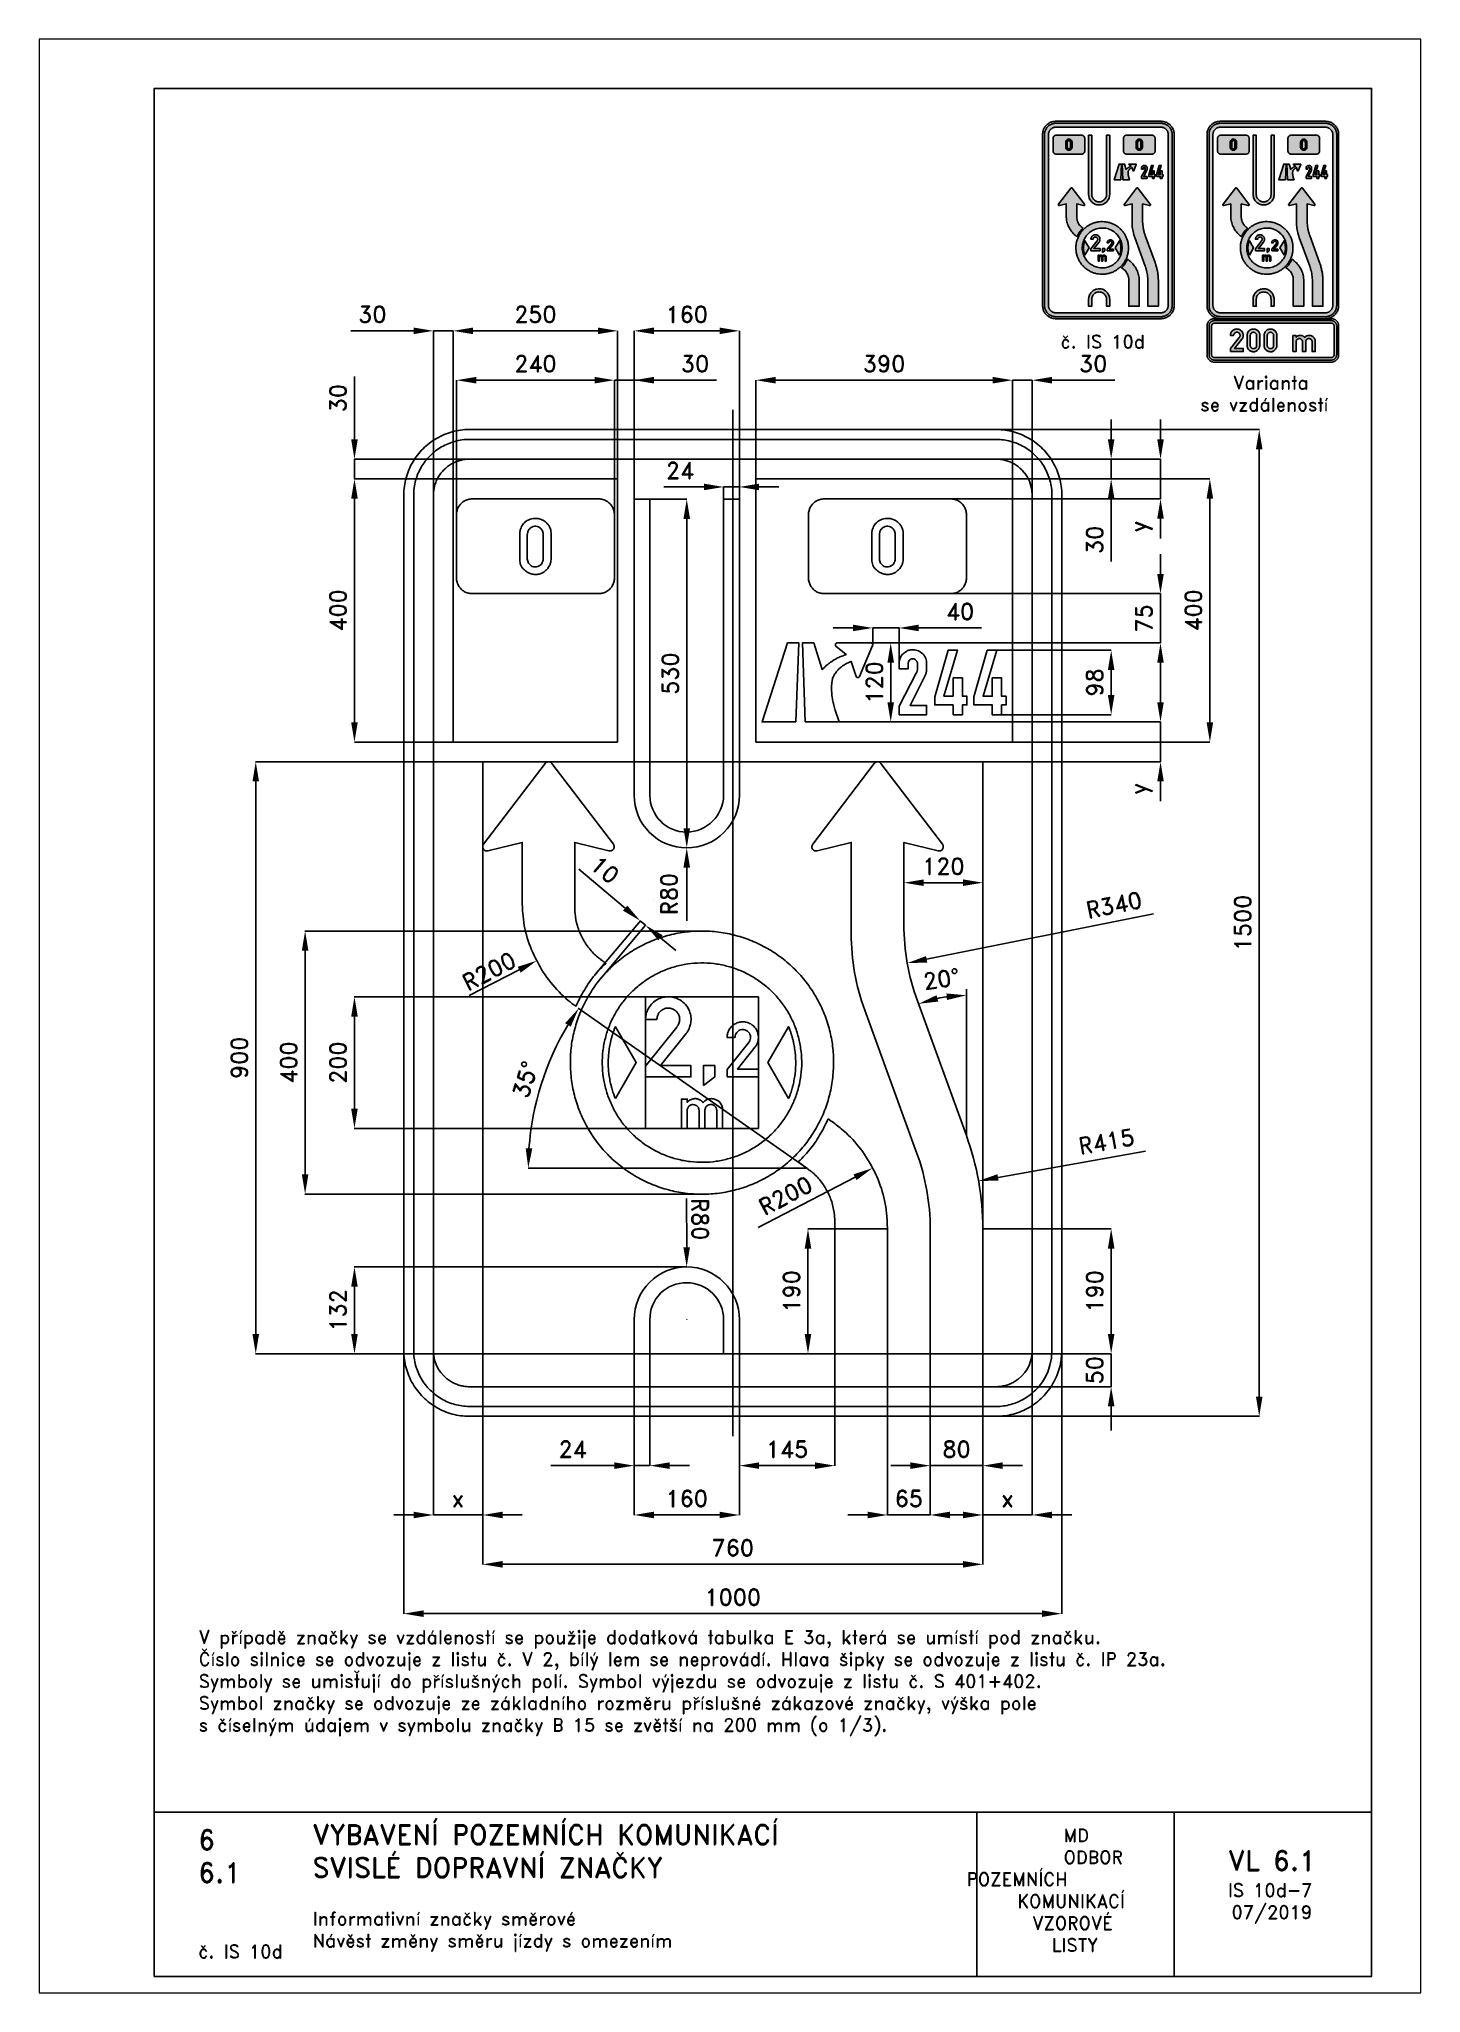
# Paper-space layout 'IS 10d-7' of a CAD drawing. Header units: millimetres. Extents: x 0 to 210, y 0 to 297.
# The model-space entities are those that its viewports show. They can reach past a viewport. Long polylines and large blocks are cut down to what shows.
import ezdxf

# ---------------------------------------------------------------- set-up
doc = ezdxf.new("R2010")
doc.units = ezdxf.units.MM
doc.header["$LTSCALE"] = 5
doc.linetypes.add('ČERCHOVANÁX2', pattern=[2, 1, -0.5, 0, -0.5])
doc.linetypes.add('ČÁRKOVANÁX2', pattern=[1.5, 1, -0.5])
for name, color, linetype in [('Kóty', 2, 'Continuous'), ('Rozpiska', 7, 'Continuous'), ('Značka', 7, 'Continuous')]:
    doc.layers.add(name, color=color, linetype=linetype)
doc.layers.add('Rámeček', color=6, linetype='Continuous', plot=False)
doc.styles.get("Standard").update_dxf_attribs({"font": 'romand.shx', "height": 25})
doc.dimstyles.get("Standard").update_dxf_attribs({"dimtxt": 25, "dimasz": 30, "dimexe": 0.18, "dimexo": 0.0625, "dimgap": 12.5, "dimtad": 1, "dimdec": 0, "dimzin": 0, "dimdsep": 46, "dimtxsty": 'Standard', "dimcen": 0.09, "dimadec": 0, "dimazin": 0, "dimtfac": 1, "dimtdec": 0, "dimtofl": 0, "dimtmove": 0, "dimatfit": 3, "dimfxl": 1, "dimtolj": 1, "dimtzin": 0, "dimarcsym": 0})

psp = doc.layouts.new('IS 10d-7')

# ---------------------------------------------------------------- texts
at = {"layer": 'Rozpiska', "color": 7, "attachment_point": 1}
for s, width, gutter_width, heights, insert, char_height in [('\\pi2.71429;č. IS 10d', 20, 125, [0], (152.5, 252), 2), ('\\pi5.22577;Varianta\\P\\pi0.22577;se vzdáleností', 22.642, 125, [0], (176.23, 245.77), 2), ('V případě značky se vzdáleností se použije dodatková tabulka E 3a, která se umístí pod značku.\\PČíslo silnice se odvozuje z listu č. V 2, bílý lem se neprovádí. Hlava šipky se odvozuje z listu č. IP 23a.{\\H2.11905x; }\\PSymboly se umisťují do příslušných polí. Symbol výjezdu se odvozuje z listu č. S 401+402.{\\H1.71032x; }\\PSymbol značky se odvozuje ze základního rozměru příslušné zákazové značky, výška pole{\\H1.59656x; }\\Ps číselným údajem v symbolu značky B 15 se zvětší na 200 mm (o 1/3).{\\H1.82496x; }', 175.643, 100, [0], (24.25, 55.07), 2), ('6', 149.0422, 100, [0], (24.17, 24.77), 3), ('{\\C6;VYBAVENÍ POZEMNÍCH KOMUNIKACÍ\\P}SVISLÉ DOPRAVNÍ ZNAČKY{\\H1.34524x; }', 149.0422, 100, [0], (41.56, 25.56), 3), ('\\pi14.7414;{\\C6;MD\\P\\pi2.36044;}ODBOR POZEMNÍCH{\\H1.57143x; }\\P\\pi7.69378;KOMUNIKACÍ{\\H1.5x; }\\P\\pi9.97949;{\\C6;VZOROVÉ\\H1.47619x; \\H0.67742x;\\P\\pi12.93187;LISTY\\H1.26984x; }', 33.1018, 100, [0], (140.95, 24.95), 2), ('\\pi1.03113;{\\H1.5x;\\C6;VL 6.1\\P\\pi0.98347;\\H0.66667x;IS 10d-7\\H1.66666x; \\H0.6x;\\P\\pi1.5549;07/2019\\H1.80159x; }', 16.0623, 100, [0], (179.66, 21.61), 2), ('6.1', 149.0422, 100, [0], (24.17, 19.78), 3), ('{\\C6;Informativní značky směrové\\P}Návěst změny směru jízdy s omezením{\\H1.83333x; }', 149.0422, 100, [0], (41.56, 12.29), 2), ('{\\C6;č. IS 10d}', 18.3305, 100, [2.67], (24.18, 7.3), 2)]:
    psp.add_mtext_dynamic_manual_height_columns(s, width=width, gutter_width=gutter_width, heights=heights, dxfattribs=dict(at, insert=insert, char_height=char_height))

msp = doc.modelspace()

# ---------------------------------------------------------------- texts
at = {"layer": 'Kóty', "ltscale": 2.5, "insert": (-80.1, 687.7), "char_height": 25, "attachment_point": 5}
msp.add_mtext('\\A1;24', dxfattribs=at)
at = {"layer": 'Kóty', "ltscale": 2.5, "char_height": 25, "attachment_point": 5}
for s, insert, rotation in [('\\A1;y', (620.8, 602.5), 90), ('\\A1;y', (620.8, 203.8), 90), ('\\A1;R80', (-96.9, 43.9), 90), ('\\A1;R200', (-370.5, -73.4), 27.2814), ('\\A1;20°', (317.1, -85.4), 8.6119), ('\\A1;R200', (80.2, -414.5), 27.5), ('\\A1;R80', (-49.6, -450.5), 270.0448), ('\\A1;50', (550, -679.9), 90)]:
    msp.add_mtext(s, dxfattribs=dict(at, insert=insert, rotation=rotation))

# ---------------------------------------------------------------- blocks, each defined once
blk = doc.blocks.new('*D1')
at = {"layer": 'Defpoints', "color": 0, "ltscale": 2.5, "transparency": 16777216}
for p in [(300, -655), (380, -655), (380, -825)]:
    blk.add_point(p, dxfattribs=at)
at = {"layer": 'Kóty', "color": 0, "lineweight": -2, "ltscale": 2.5, "transparency": 16777216}
for p, q in [((300, -655.1), (300, -825.2)), ((380, -655.1), (380, -825.2)), ((270, -825), (240, -825)), ((410, -825), (440, -825))]:
    blk.add_line(p, q, dxfattribs=at)
at = {"layer": 'Kóty', "color": 0, "ltscale": 2.5, "transparency": 16777216}
for points in [[(270, -820), (270, -830), (300, -825)], [(410, -820), (410, -830), (380, -825)]]:
    blk.add_solid(points, dxfattribs=at)
at = {"layer": 'Kóty', "color": 0, "ltscale": 2.5, "transparency": 16777216, "insert": (340, -800), "char_height": 25, "attachment_point": 5}
blk.add_mtext('\\A1;80', dxfattribs=at)
blk = doc.blocks.new('*D2')
at = {"layer": 'Defpoints', "color": 0, "ltscale": 2.5, "transparency": 16777216}
for p in [(455, -650), (380, -655), (455, -900)]:
    blk.add_point(p, dxfattribs=at)
at = {"layer": 'Kóty', "color": 0, "lineweight": -2, "ltscale": 2.5, "transparency": 16777216}
for p, q in [((455, -650.1), (455, -900.2)), ((380, -655.1), (380, -900.2)), ((350, -900), (320, -900)), ((485, -900), (515, -900))]:
    blk.add_line(p, q, dxfattribs=at)
at = {"layer": 'Kóty', "color": 0, "ltscale": 2.5, "transparency": 16777216}
for points in [[(350, -895), (350, -905), (380, -900)], [(485, -895), (485, -905), (455, -900)]]:
    blk.add_solid(points, dxfattribs=at)
at = {"layer": 'Kóty', "color": 0, "ltscale": 2.5, "transparency": 16777216, "insert": (417.5, -875), "char_height": 25, "attachment_point": 5}
blk.add_mtext('\\A1;x', dxfattribs=at)
blk = doc.blocks.new('*D3')
at = {"layer": 'Defpoints', "color": 0, "ltscale": 2.5, "transparency": 16777216}
for p in [(10, -655), (155, -655), (10, -825)]:
    blk.add_point(p, dxfattribs=at)
at = {"layer": 'Kóty', "color": 0, "lineweight": -2, "ltscale": 2.5, "transparency": 16777216}
for p, q in [((10, -655.1), (10, -825.2)), ((155, -655.1), (155, -825.2)), ((125, -825), (40, -825))]:
    blk.add_line(p, q, dxfattribs=at)
at = {"layer": 'Kóty', "color": 0, "ltscale": 2.5, "transparency": 16777216}
for points in [[(40, -820), (40, -830), (10, -825)], [(125, -820), (125, -830), (155, -825)]]:
    blk.add_solid(points, dxfattribs=at)
at = {"layer": 'Kóty', "color": 0, "ltscale": 2.5, "transparency": 16777216, "insert": (82.5, -800), "char_height": 25, "attachment_point": 5}
blk.add_mtext('\\A1;145', dxfattribs=at)
blk = doc.blocks.new('*D4')
at = {"layer": 'Defpoints', "color": 0, "ltscale": 2.5, "transparency": 16777216}
for p in [(235, -655), (300, -655), (300, -900)]:
    blk.add_point(p, dxfattribs=at)
at = {"layer": 'Kóty', "color": 0, "lineweight": -2, "ltscale": 2.5, "transparency": 16777216}
for p, q in [((235, -655.1), (235, -900.2)), ((300, -655.1), (300, -900.2)), ((205, -900), (175, -900)), ((330, -900), (360, -900))]:
    blk.add_line(p, q, dxfattribs=at)
at = {"layer": 'Kóty', "color": 0, "ltscale": 2.5, "transparency": 16777216}
for points in [[(205, -895), (205, -905), (235, -900)], [(330, -895), (330, -905), (300, -900)]]:
    blk.add_solid(points, dxfattribs=at)
at = {"layer": 'Kóty', "color": 0, "ltscale": 2.5, "transparency": 16777216, "insert": (267.5, -875), "char_height": 25, "attachment_point": 5}
blk.add_mtext('\\A1;65', dxfattribs=at)
blk = doc.blocks.new('*D5')
at = {"layer": 'Defpoints', "color": 0, "ltscale": 2.5, "transparency": 16777216}
for p in [(-150, -655), (-126, -655), (-150, -825)]:
    blk.add_point(p, dxfattribs=at)
at = {"layer": 'Kóty', "color": 0, "lineweight": -2, "ltscale": 2.5, "transparency": 16777216}
for p, q in [((-150, -655.1), (-150, -825.2)), ((-126, -655.1), (-126, -825.2)), ((-180, -825), (-276.7, -825)), ((-96, -825), (-66, -825))]:
    blk.add_line(p, q, dxfattribs=at)
at = {"layer": 'Kóty', "color": 0, "ltscale": 2.5, "transparency": 16777216}
for points in [[(-180, -820), (-180, -830), (-150, -825)], [(-96, -820), (-96, -830), (-126, -825)]]:
    blk.add_solid(points, dxfattribs=at)
at = {"layer": 'Kóty', "color": 0, "ltscale": 2.5, "transparency": 16777216, "insert": (-243.4, -800), "char_height": 25, "attachment_point": 5}
blk.add_mtext('\\A1;24', dxfattribs=at)
blk = doc.blocks.new('*D6')
at = {"layer": 'Defpoints', "color": 0, "ltscale": 2.5, "transparency": 16777216}
for p in [(-150, -655.1), (10, -655.1), (10, -900)]:
    blk.add_point(p, dxfattribs=at)
at = {"layer": 'Kóty', "color": 0, "lineweight": -2, "ltscale": 2.5, "transparency": 16777216}
for p, q in [((-150, -655.1), (-150, -900.2)), ((10, -655.1), (10, -900.2)), ((-120, -900), (-20, -900))]:
    blk.add_line(p, q, dxfattribs=at)
at = {"layer": 'Kóty', "color": 0, "ltscale": 2.5, "transparency": 16777216}
for points in [[(-120, -895), (-120, -905), (-150, -900)], [(-20, -895), (-20, -905), (10, -900)]]:
    blk.add_solid(points, dxfattribs=at)
at = {"layer": 'Kóty', "color": 0, "ltscale": 2.5, "transparency": 16777216, "insert": (-70, -875), "char_height": 25, "attachment_point": 5}
blk.add_mtext('\\A1;160', dxfattribs=at)
blk = doc.blocks.new('*D7')
at = {"layer": 'Defpoints', "color": 0, "ltscale": 2.5, "transparency": 16777216}
for p in [(-575, -523), (-70, -523), (-150, -655)]:
    blk.add_point(p, dxfattribs=at)
at = {"layer": 'Kóty', "color": 0, "lineweight": -2, "ltscale": 2.5, "transparency": 16777216}
for p, q in [((-70.1, -523), (-575.2, -523)), ((-575, -625), (-575, -553)), ((-150.1, -655), (-575.2, -655))]:
    blk.add_line(p, q, dxfattribs=at)
at = {"layer": 'Kóty', "color": 0, "ltscale": 2.5, "transparency": 16777216}
for points in [[(-580, -553), (-570, -553), (-575, -523)], [(-580, -625), (-570, -625), (-575, -655)]]:
    blk.add_solid(points, dxfattribs=at)
at = {"layer": 'Kóty', "color": 0, "ltscale": 2.5, "transparency": 16777216, "insert": (-600, -589), "char_height": 25, "attachment_point": 5, "rotation": 90}
blk.add_mtext('\\A1;132', dxfattribs=at)
blk = doc.blocks.new('*D8')
at = {"layer": 'Defpoints', "color": 0, "ltscale": 2.5, "transparency": 16777216}
for p in [(-380, -655), (380, -655), (380, -975)]:
    blk.add_point(p, dxfattribs=at)
at = {"layer": 'Kóty', "color": 0, "lineweight": -2, "ltscale": 2.5, "transparency": 16777216}
for p, q in [((-380, -655.1), (-380, -975.2)), ((380, -655.1), (380, -975.2)), ((-350, -975), (350, -975))]:
    blk.add_line(p, q, dxfattribs=at)
at = {"layer": 'Kóty', "color": 0, "ltscale": 2.5, "transparency": 16777216}
for points in [[(-350, -970), (-350, -980), (-380, -975)], [(350, -970), (350, -980), (380, -975)]]:
    blk.add_solid(points, dxfattribs=at)
at = {"layer": 'Kóty', "color": 0, "ltscale": 2.5, "transparency": 16777216, "insert": (0, -950), "char_height": 25, "attachment_point": 5}
blk.add_mtext('\\A1;760', dxfattribs=at)
blk = doc.blocks.new('*D9')
at = {"layer": 'Defpoints', "color": 0, "ltscale": 2.5, "transparency": 16777216}
for p in [(-500, -624), (500, -624), (500, -1050)]:
    blk.add_point(p, dxfattribs=at)
at = {"layer": 'Kóty', "color": 0, "lineweight": -2, "ltscale": 2.5, "transparency": 16777216}
for p, q in [((-500, -624), (-500, -1050.2)), ((500, -624), (500, -1050.2)), ((-470, -1050), (470, -1050))]:
    blk.add_line(p, q, dxfattribs=at)
at = {"layer": 'Kóty', "color": 0, "ltscale": 2.5, "transparency": 16777216}
for points in [[(-470, -1045), (-470, -1055), (-500, -1050)], [(470, -1045), (470, -1055), (500, -1050)]]:
    blk.add_solid(points, dxfattribs=at)
at = {"layer": 'Kóty', "color": 0, "ltscale": 2.5, "transparency": 16777216, "insert": (0, -1025), "char_height": 25, "attachment_point": 5}
blk.add_mtext('\\A1;1000', dxfattribs=at)
blk = doc.blocks.new('*D10')
at = {"layer": 'Defpoints', "color": 0, "ltscale": 2.5, "transparency": 16777216}
for p in [(380, -465), (575, -465), (380, -655)]:
    blk.add_point(p, dxfattribs=at)
at = {"layer": 'Kóty', "color": 0, "lineweight": -2, "ltscale": 2.5, "transparency": 16777216}
for p, q in [((380, -465), (575.2, -465)), ((575, -625), (575, -495)), ((380, -655), (575.2, -655))]:
    blk.add_line(p, q, dxfattribs=at)
at = {"layer": 'Kóty', "color": 0, "ltscale": 2.5, "transparency": 16777216}
for points in [[(570, -495), (580, -495), (575, -465)], [(570, -625), (580, -625), (575, -655)]]:
    blk.add_solid(points, dxfattribs=at)
at = {"layer": 'Kóty', "color": 0, "ltscale": 2.5, "transparency": 16777216, "insert": (550, -560), "char_height": 25, "attachment_point": 5, "rotation": 90}
blk.add_mtext('\\A1;190', dxfattribs=at)
blk = doc.blocks.new('*D11')
at = {"layer": 'Defpoints', "color": 0, "ltscale": 2.5, "transparency": 16777216}
for p in [(114.2, -465), (235, -465), (235, -655.1)]:
    blk.add_point(p, dxfattribs=at)
at = {"layer": 'Kóty', "color": 0, "lineweight": -2, "ltscale": 2.5, "transparency": 16777216}
for p, q in [((234.9, -465), (114, -465)), ((114.2, -625.1), (114.2, -495)), ((234.9, -655.1), (114, -655.1))]:
    blk.add_line(p, q, dxfattribs=at)
at = {"layer": 'Kóty', "color": 0, "ltscale": 2.5, "transparency": 16777216}
for points in [[(109.2, -495), (119.2, -495), (114.2, -465)], [(109.2, -625.1), (119.2, -625.1), (114.2, -655.1)]]:
    blk.add_solid(points, dxfattribs=at)
at = {"layer": 'Kóty', "color": 0, "ltscale": 2.5, "transparency": 16777216, "insert": (89.2, -560), "char_height": 25, "attachment_point": 5, "rotation": 90}
blk.add_mtext('\\A1;190', dxfattribs=at)
blk = doc.blocks.new('*D12')
at = {"layer": 'Defpoints', "color": 0, "ltscale": 2.5, "transparency": 16777216}
for p in [(-180, 825), (-420, 605.4), (-180, 605.4)]:
    blk.add_point(p, dxfattribs=at)
at = {"layer": 'Kóty', "color": 0, "lineweight": -2, "ltscale": 2.5, "transparency": 16777216}
for p, q in [((-420, 605.5), (-420, 825.2)), ((-390, 825), (-210, 825)), ((-180, 605.5), (-180, 825.2))]:
    blk.add_line(p, q, dxfattribs=at)
at = {"layer": 'Kóty', "color": 0, "ltscale": 2.5, "transparency": 16777216}
for points in [[(-390, 830), (-390, 820), (-420, 825)], [(-210, 830), (-210, 820), (-180, 825)]]:
    blk.add_solid(points, dxfattribs=at)
at = {"layer": 'Kóty', "color": 0, "ltscale": 2.5, "transparency": 16777216, "insert": (-300, 850), "char_height": 25, "attachment_point": 5}
blk.add_mtext('\\A1;240', dxfattribs=at)
blk = doc.blocks.new('*D13')
at = {"layer": 'Defpoints', "color": 0, "ltscale": 2.5, "transparency": 16777216}
for p in [(-175, 900), (-425, 675), (-175, 675)]:
    blk.add_point(p, dxfattribs=at)
at = {"layer": 'Kóty', "color": 0, "lineweight": -2, "ltscale": 2.5, "transparency": 16777216}
for p, q in [((-425, 675.0625), (-425, 900.18)), ((-395, 900), (-205, 900)), ((-175, 675.0625), (-175, 900.18))]:
    blk.add_line(p, q, dxfattribs=at)
at = {"layer": 'Kóty', "color": 0, "ltscale": 2.5, "transparency": 16777216}
for points in [[(-395, 905), (-395, 895), (-425, 900)], [(-205, 905), (-205, 895), (-175, 900)]]:
    blk.add_solid(points, dxfattribs=at)
at = {"layer": 'Kóty', "color": 0, "ltscale": 2.5, "transparency": 16777216, "insert": (-300, 925), "char_height": 25, "attachment_point": 5}
blk.add_mtext('\\A1;250', dxfattribs=at)
blk = doc.blocks.new('*D14')
at = {"layer": 'Defpoints', "color": 0, "ltscale": 2.5, "transparency": 16777216}
for p in [(-455, 900), (-425, 675), (-455, 650.7)]:
    blk.add_point(p, dxfattribs=at)
at = {"layer": 'Kóty', "color": 0, "lineweight": -2, "ltscale": 2.5, "transparency": 16777216}
for p, q in [((-485, 900), (-580.5, 900)), ((-455, 650.8), (-455, 900.2)), ((-425, 675.1), (-425, 900.2)), ((-395, 900), (-365, 900))]:
    blk.add_line(p, q, dxfattribs=at)
at = {"layer": 'Kóty', "color": 0, "ltscale": 2.5, "transparency": 16777216}
for points in [[(-485, 905), (-485, 895), (-455, 900)], [(-395, 905), (-395, 895), (-425, 900)]]:
    blk.add_solid(points, dxfattribs=at)
at = {"layer": 'Kóty', "color": 0, "ltscale": 2.5, "transparency": 16777216, "insert": (-547.7, 925), "char_height": 25, "attachment_point": 5}
blk.add_mtext('\\A1;30', dxfattribs=at)
blk = doc.blocks.new('*D15')
at = {"layer": 'Defpoints', "color": 0, "ltscale": 2.5, "transparency": 16777216}
for p in [(-575, 675), (-425, 675), (-425, 275)]:
    blk.add_point(p, dxfattribs=at)
at = {"layer": 'Kóty', "color": 0, "lineweight": -2, "ltscale": 2.5, "transparency": 16777216}
for p, q in [((-425.0625, 675), (-575.18, 675)), ((-575, 305), (-575, 645)), ((-425.0625, 275), (-575.18, 275))]:
    blk.add_line(p, q, dxfattribs=at)
at = {"layer": 'Kóty', "color": 0, "ltscale": 2.5, "transparency": 16777216}
for points in [[(-580, 645), (-570, 645), (-575, 675)], [(-580, 305), (-570, 305), (-575, 275)]]:
    blk.add_solid(points, dxfattribs=at)
at = {"layer": 'Kóty', "color": 0, "ltscale": 2.5, "transparency": 16777216, "insert": (-600, 475), "char_height": 25, "attachment_point": 5, "rotation": 90}
blk.add_mtext('\\A1;400', dxfattribs=at)
blk = doc.blocks.new('*D16')
at = {"layer": 'Defpoints', "color": 0, "ltscale": 2.5, "transparency": 16777216}
for p in [(425, 825), (35, 675), (425, 675)]:
    blk.add_point(p, dxfattribs=at)
at = {"layer": 'Kóty', "color": 0, "lineweight": -2, "ltscale": 2.5, "transparency": 16777216}
for p, q in [((35, 675.0625), (35, 825.18)), ((65, 825), (395, 825)), ((425, 675.0625), (425, 825.18))]:
    blk.add_line(p, q, dxfattribs=at)
at = {"layer": 'Kóty', "color": 0, "ltscale": 2.5, "transparency": 16777216}
for points in [[(65, 830), (65, 820), (35, 825)], [(395, 830), (395, 820), (425, 825)]]:
    blk.add_solid(points, dxfattribs=at)
at = {"layer": 'Kóty', "color": 0, "ltscale": 2.5, "transparency": 16777216, "insert": (230, 850), "char_height": 25, "attachment_point": 5}
blk.add_mtext('\\A1;390', dxfattribs=at)
blk = doc.blocks.new('*D17')
at = {"layer": 'Defpoints', "color": 0, "ltscale": 2.5, "transparency": 16777216}
for p in [(455, 825), (425, 675), (455, 650)]:
    blk.add_point(p, dxfattribs=at)
at = {"layer": 'Kóty', "color": 0, "lineweight": -2, "ltscale": 2.5, "transparency": 16777216}
for p, q in [((395, 825), (365, 825)), ((425, 675.1), (425, 825.2)), ((455, 650.1), (455, 825.2)), ((485, 825), (580.5, 825))]:
    blk.add_line(p, q, dxfattribs=at)
at = {"layer": 'Kóty', "color": 0, "ltscale": 2.5, "transparency": 16777216}
for points in [[(395, 830), (395, 820), (425, 825)], [(485, 830), (485, 820), (455, 825)]]:
    blk.add_solid(points, dxfattribs=at)
at = {"layer": 'Kóty', "color": 0, "ltscale": 2.5, "transparency": 16777216, "insert": (547.7, 850), "char_height": 25, "attachment_point": 5}
blk.add_mtext('\\A1;30', dxfattribs=at)
blk = doc.blocks.new('*D18')
at = {"layer": 'Defpoints', "color": 0, "ltscale": 2.5, "transparency": 16777216}
for p in [(394, 414.5), (575, 414.5), (408.4, 316.5)]:
    blk.add_point(p, dxfattribs=at)
at = {"layer": 'Kóty', "color": 0, "lineweight": -2, "ltscale": 2.5, "transparency": 16777216}
for p, q in [((394.1, 414.5), (575.2, 414.5)), ((575, 346.5), (575, 384.5)), ((408.5, 316.5), (575.2, 316.5))]:
    blk.add_line(p, q, dxfattribs=at)
at = {"layer": 'Kóty', "color": 0, "ltscale": 2.5, "transparency": 16777216}
for points in [[(570, 384.5), (580, 384.5), (575, 414.5)], [(570, 346.5), (580, 346.5), (575, 316.5)]]:
    blk.add_solid(points, dxfattribs=at)
at = {"layer": 'Kóty', "color": 0, "ltscale": 2.5, "transparency": 16777216, "insert": (550, 365.5), "char_height": 25, "attachment_point": 5, "rotation": 90}
blk.add_mtext('\\A1;98', dxfattribs=at)
blk = doc.blocks.new('*D19')
at = {"layer": 'Defpoints', "color": 0, "ltscale": 2.5, "transparency": 16777216}
for p in [(331, 500.5), (650, 500.5), (209.9, 425.5)]:
    blk.add_point(p, dxfattribs=at)
at = {"layer": 'Kóty', "color": 0, "lineweight": -2, "ltscale": 2.5, "transparency": 16777216}
for p, q in [((650, 530.5), (650, 560.5)), ((331.1, 500.5), (650.2, 500.5)), ((210, 425.5), (650.2, 425.5)), ((650, 395.5), (650, 365.5))]:
    blk.add_line(p, q, dxfattribs=at)
at = {"layer": 'Kóty', "color": 0, "ltscale": 2.5, "transparency": 16777216}
for points in [[(645, 530.5), (655, 530.5), (650, 500.5)], [(645, 395.5), (655, 395.5), (650, 425.5)]]:
    blk.add_solid(points, dxfattribs=at)
at = {"layer": 'Kóty', "color": 0, "ltscale": 2.5, "transparency": 16777216, "insert": (625, 463), "char_height": 25, "attachment_point": 5, "rotation": 90}
blk.add_mtext('\\A1;75', dxfattribs=at)
blk = doc.blocks.new('*D20')
at = {"layer": 'Defpoints', "color": 0, "ltscale": 2.5, "transparency": 16777216}
for p in [(425, 675), (425, 275), (725, 275)]:
    blk.add_point(p, dxfattribs=at)
at = {"layer": 'Kóty', "color": 0, "lineweight": -2, "ltscale": 2.5, "transparency": 16777216}
for p, q in [((425.0625, 675), (725.18, 675)), ((725, 645), (725, 305)), ((425.0625, 275), (725.18, 275))]:
    blk.add_line(p, q, dxfattribs=at)
at = {"layer": 'Kóty', "color": 0, "ltscale": 2.5, "transparency": 16777216}
for points in [[(720, 645), (730, 645), (725, 675)], [(720, 305), (730, 305), (725, 275)]]:
    blk.add_solid(points, dxfattribs=at)
at = {"layer": 'Kóty', "color": 0, "ltscale": 2.5, "transparency": 16777216, "insert": (700, 475), "char_height": 25, "attachment_point": 5, "rotation": 90}
blk.add_mtext('\\A1;400', dxfattribs=at)
blk = doc.blocks.new('*D21')
at = {"layer": 'Defpoints', "color": 0, "ltscale": 2.5, "transparency": 16777216}
for p in [(252.6, 448.4), (212.6, 423), (252.6, 386.3)]:
    blk.add_point(p, dxfattribs=at)
at = {"layer": 'Kóty', "color": 0, "lineweight": -2, "ltscale": 2.5, "transparency": 16777216}
for p, q in [((182.6, 448.4), (152.6, 448.4)), ((212.6, 423.1), (212.6, 448.6)), ((252.6, 386.4), (252.6, 448.6)), ((282.6, 448.4), (378.1, 448.4))]:
    blk.add_line(p, q, dxfattribs=at)
at = {"layer": 'Kóty', "color": 0, "ltscale": 2.5, "transparency": 16777216}
for points in [[(182.6, 453.4), (182.6, 443.4), (212.6, 448.4)], [(282.6, 453.4), (282.6, 443.4), (252.6, 448.4)]]:
    blk.add_solid(points, dxfattribs=at)
at = {"layer": 'Kóty', "color": 0, "ltscale": 2.5, "transparency": 16777216, "insert": (345.4, 473.4), "char_height": 25, "attachment_point": 5}
blk.add_mtext('\\A1;40', dxfattribs=at)
blk = doc.blocks.new('*D22')
at = {"layer": 'Defpoints', "color": 0, "ltscale": 2.5, "transparency": 16777216}
for p in [(-126, 644), (-70, 114), (-70, 114)]:
    blk.add_point(p, dxfattribs=at)
at = {"layer": 'Kóty', "color": 0, "lineweight": -2, "ltscale": 2.5, "transparency": 16777216}
for p, q in [((-126, 644), (-69.9, 644)), ((-70, 614), (-70, 144)), ((-70.1, 114), (-70.2, 114))]:
    blk.add_line(p, q, dxfattribs=at)
at = {"layer": 'Kóty', "color": 0, "ltscale": 2.5, "transparency": 16777216}
for points in [[(-75, 614), (-65, 614), (-70, 644)], [(-75, 144), (-65, 144), (-70, 114)]]:
    blk.add_solid(points, dxfattribs=at)
at = {"layer": 'Kóty', "color": 0, "ltscale": 2.5, "transparency": 16777216, "insert": (-95, 379), "char_height": 25, "attachment_point": 5, "rotation": 90}
blk.add_mtext('\\A1;530', dxfattribs=at)
blk = doc.blocks.new('*D23')
at = {"layer": 'Defpoints', "color": 0, "ltscale": 2.5, "transparency": 16777216}
for p in [(10, 900), (-150, 644), (10, 644)]:
    blk.add_point(p, dxfattribs=at)
at = {"layer": 'Kóty', "color": 0, "lineweight": -2, "ltscale": 2.5, "transparency": 16777216}
for p, q in [((-150, 644.1), (-150, 900.2)), ((-120, 900), (-20, 900)), ((10, 644.1), (10, 900.2))]:
    blk.add_line(p, q, dxfattribs=at)
at = {"layer": 'Kóty', "color": 0, "ltscale": 2.5, "transparency": 16777216}
for points in [[(-120, 905), (-120, 895), (-150, 900)], [(-20, 905), (-20, 895), (10, 900)]]:
    blk.add_solid(points, dxfattribs=at)
at = {"layer": 'Kóty', "color": 0, "ltscale": 2.5, "transparency": 16777216, "insert": (-70, 925), "char_height": 25, "attachment_point": 5}
blk.add_mtext('\\A1;160', dxfattribs=at)
blk = doc.blocks.new('*D24')
at = {"layer": 'Defpoints', "color": 0, "ltscale": 2.5, "transparency": 16777216}
for p in [(-650, -12.4), (-48, -12.4), (-36.4, -412.2)]:
    blk.add_point(p, dxfattribs=at)
at = {"layer": 'Kóty', "color": 0, "lineweight": -2, "ltscale": 2.5, "transparency": 16777216}
for p, q in [((-48, -12.4), (-650.2, -12.4)), ((-650, -382.2), (-650, -42.4)), ((-36.4, -412.2), (-650.2, -412.2))]:
    blk.add_line(p, q, dxfattribs=at)
at = {"layer": 'Kóty', "color": 0, "ltscale": 2.5, "transparency": 16777216}
for points in [[(-655, -42.4), (-645, -42.4), (-650, -12.4)], [(-655, -382.2), (-645, -382.2), (-650, -412.2)]]:
    blk.add_solid(points, dxfattribs=at)
at = {"layer": 'Kóty', "color": 0, "ltscale": 2.5, "transparency": 16777216, "insert": (-675, -212.3), "char_height": 25, "attachment_point": 5, "rotation": 90}
blk.add_mtext('\\A1;400', dxfattribs=at)
blk = doc.blocks.new('*D25')
at = {"layer": 'Defpoints', "color": 0, "ltscale": 2.5, "transparency": 16777216}
for p in [(386.5, 750), (345.2, -750), (800, -750)]:
    blk.add_point(p, dxfattribs=at)
at = {"layer": 'Kóty', "color": 0, "lineweight": -2, "ltscale": 2.5, "transparency": 16777216}
for p, q in [((386.5, 750), (800.2, 750)), ((800, 720), (800, -720)), ((345.2, -750), (800.2, -750))]:
    blk.add_line(p, q, dxfattribs=at)
at = {"layer": 'Kóty', "color": 0, "ltscale": 2.5, "transparency": 16777216}
for points in [[(795, 720), (805, 720), (800, 750)], [(795, -720), (805, -720), (800, -750)]]:
    blk.add_solid(points, dxfattribs=at)
at = {"layer": 'Kóty', "color": 0, "ltscale": 2.5, "transparency": 16777216, "insert": (775, 0), "char_height": 25, "attachment_point": 5, "rotation": 90}
blk.add_mtext('\\A1;1500', dxfattribs=at)
blk = doc.blocks.new('*D26')
at = {"layer": 'Defpoints', "color": 0, "ltscale": 2.5, "transparency": 16777216}
for p in [(373.5, -392.2), (-35, -465)]:
    blk.add_point(p, dxfattribs=at)
at = {"layer": 'Kóty', "color": 0, "lineweight": -2, "ltscale": 2.5, "transparency": 16777216}
for p, q in [((627.3, -347), (403.1, -387)), ((-35.1, -465), (-34.9, -465)), ((-35, -465.1), (-35, -464.9))]:
    blk.add_line(p, q, dxfattribs=at)
at = {"layer": 'Kóty', "color": 0, "ltscale": 2.5, "transparency": 16777216}
blk.add_solid([(402.2, -382), (403.9, -391.9), (373.5, -392.2)], dxfattribs=at)
at = {"layer": 'Kóty', "color": 0, "ltscale": 2.5, "transparency": 16777216, "insert": (567.8, -332.2), "char_height": 25, "attachment_point": 5, "rotation": 10.0997}
blk.add_mtext('\\A1;R415', dxfattribs=at)
blk = doc.blocks.new('*D27')
at = {"layer": 'Defpoints', "color": 0, "ltscale": 2.5, "transparency": 16777216}
for p in [(598.5, 5.7), (265.1, -61.2)]:
    blk.add_point(p, dxfattribs=at)
at = {"layer": 'Kóty', "color": 0, "lineweight": -2, "ltscale": 2.5, "transparency": 16777216}
blk.add_line((639.1, 13.8), (294.5, -55.3), dxfattribs=at)
at = {"layer": 'Kóty', "color": 0, "ltscale": 2.5, "transparency": 16777216}
blk.add_solid([(293.6, -50.4), (295.5, -60.2), (265.1, -61.2)], dxfattribs=at)
at = {"layer": 'Kóty', "color": 0, "ltscale": 2.5, "transparency": 16777216, "insert": (579.3, 27.3), "char_height": 25, "attachment_point": 5, "rotation": 11.3508}
blk.add_mtext('\\A1;R340', dxfattribs=at)
blk = doc.blocks.new('*D28')
at = {"layer": 'Defpoints', "color": 0, "ltscale": 2.5, "transparency": 16777216}
for p in [(-575, -112.4), (-132.5, -112.4), (-132.5, -312.4)]:
    blk.add_point(p, dxfattribs=at)
at = {"layer": 'Kóty', "color": 0, "lineweight": -2, "ltscale": 2.5, "transparency": 16777216}
for p, q in [((-132.6, -112.4), (-575.2, -112.4)), ((-575, -282.4), (-575, -142.4)), ((-132.6, -312.4), (-575.2, -312.4))]:
    blk.add_line(p, q, dxfattribs=at)
at = {"layer": 'Kóty', "color": 0, "ltscale": 2.5, "transparency": 16777216}
for points in [[(-580, -142.4), (-570, -142.4), (-575, -112.4)], [(-580, -282.4), (-570, -282.4), (-575, -312.4)]]:
    blk.add_solid(points, dxfattribs=at)
at = {"layer": 'Kóty', "color": 0, "ltscale": 2.5, "transparency": 16777216, "insert": (-600, -212.4), "char_height": 25, "attachment_point": 5, "rotation": 90}
blk.add_mtext('\\A1;200', dxfattribs=at)
blk = doc.blocks.new('*D29')
at = {"layer": 'Defpoints', "color": 0, "ltscale": 2.5, "transparency": 16777216}
for p in [(-455, -625.5), (-380, -655.1), (-455, -900)]:
    blk.add_point(p, dxfattribs=at)
at = {"layer": 'Kóty', "color": 0, "lineweight": -2, "ltscale": 2.5, "transparency": 16777216}
for p, q in [((-455, -625.6), (-455, -900.2)), ((-380, -655.2), (-380, -900.2)), ((-485, -900), (-515, -900)), ((-350, -900), (-320, -900))]:
    blk.add_line(p, q, dxfattribs=at)
at = {"layer": 'Kóty', "color": 0, "ltscale": 2.5, "transparency": 16777216}
for points in [[(-485, -895), (-485, -905), (-455, -900)], [(-350, -895), (-350, -905), (-380, -900)]]:
    blk.add_solid(points, dxfattribs=at)
at = {"layer": 'Kóty', "color": 0, "ltscale": 2.5, "transparency": 16777216, "insert": (-417.5, -875), "char_height": 25, "attachment_point": 5}
blk.add_mtext('\\A1;x', dxfattribs=at)
blk = doc.blocks.new('*D30')
at = {"layer": 'Defpoints', "color": 0, "ltscale": 2.5, "transparency": 16777216}
for p in [(-380, 245), (-725, -655), (-380, -655)]:
    blk.add_point(p, dxfattribs=at)
at = {"layer": 'Kóty', "color": 0, "lineweight": -2, "ltscale": 2.5, "transparency": 16777216}
for p, q in [((-380.1, 245), (-725.2, 245)), ((-725, 215), (-725, -625)), ((-380.1, -655), (-725.2, -655))]:
    blk.add_line(p, q, dxfattribs=at)
at = {"layer": 'Kóty', "color": 0, "ltscale": 2.5, "transparency": 16777216}
for points in [[(-730, 215), (-720, 215), (-725, 245)], [(-730, -625), (-720, -625), (-725, -655)]]:
    blk.add_solid(points, dxfattribs=at)
at = {"layer": 'Kóty', "color": 0, "ltscale": 2.5, "transparency": 16777216, "insert": (-750, -205), "char_height": 25, "attachment_point": 5, "rotation": 90}
blk.add_mtext('\\A1;900', dxfattribs=at)
blk = doc.blocks.new('*D31')
at = {"layer": 'Defpoints', "color": 0, "ltscale": 2.5, "transparency": 16777216}
for p in [(212.6, 425.5), (240, 425.5), (161.4, 305.5)]:
    blk.add_point(p, dxfattribs=at)
at = {"layer": 'Kóty', "color": 0, "lineweight": -2, "ltscale": 2.5, "transparency": 16777216}
for p, q in [((212.7, 425.5), (240.2, 425.5)), ((240, 335.5), (240, 395.5)), ((161.5, 305.5), (240.2, 305.5))]:
    blk.add_line(p, q, dxfattribs=at)
at = {"layer": 'Kóty', "color": 0, "ltscale": 2.5, "transparency": 16777216}
for points in [[(235, 395.5), (245, 395.5), (240, 425.5)], [(235, 335.5), (245, 335.5), (240, 305.5)]]:
    blk.add_solid(points, dxfattribs=at)
at = {"layer": 'Kóty', "color": 0, "ltscale": 2.5, "transparency": 16777216, "insert": (215, 365.5), "char_height": 25, "attachment_point": 5, "rotation": 90}
blk.add_mtext('\\A1;120', dxfattribs=at)
blk = doc.blocks.new('*D32')
at = {"layer": 'Defpoints', "color": 0, "ltscale": 2.5, "transparency": 16777216}
for p in [(260, 122.4), (380, 122.2), (260, 61.1)]:
    blk.add_point(p, dxfattribs=at)
at = {"layer": 'Kóty', "color": 0, "lineweight": -2, "ltscale": 2.5, "transparency": 16777216}
for p, q in [((260, 122.3), (260, 60.9)), ((380, 122.1), (380, 60.9)), ((350, 61.1), (290, 61.1))]:
    blk.add_line(p, q, dxfattribs=at)
at = {"layer": 'Kóty', "color": 0, "ltscale": 2.5, "transparency": 16777216}
for points in [[(290, 66.1), (290, 56.1), (260, 61.1)], [(350, 66.1), (350, 56.1), (380, 61.1)]]:
    blk.add_solid(points, dxfattribs=at)
at = {"layer": 'Kóty', "color": 0, "ltscale": 2.5, "transparency": 16777216, "insert": (320, 86.1), "char_height": 25, "attachment_point": 5}
blk.add_mtext('\\A1;120', dxfattribs=at)
blk = doc.blocks.new('*D33')
at = {"layer": 'Defpoints', "color": 0, "ltscale": 2.5, "transparency": 16777216}
for p in [(-575, 705), (-400.4, 705), (-412.8, 675)]:
    blk.add_point(p, dxfattribs=at)
at = {"layer": 'Kóty', "color": 0, "lineweight": -2, "ltscale": 2.5, "transparency": 16777216}
for p, q in [((-575, 735), (-575, 830.5)), ((-400.5, 705), (-575.2, 705)), ((-412.9, 675), (-575.2, 675)), ((-575, 645), (-575, 615))]:
    blk.add_line(p, q, dxfattribs=at)
at = {"layer": 'Kóty', "color": 0, "ltscale": 2.5, "transparency": 16777216}
for points in [[(-580, 735), (-570, 735), (-575, 705)], [(-580, 645), (-570, 645), (-575, 675)]]:
    blk.add_solid(points, dxfattribs=at)
at = {"layer": 'Kóty', "color": 0, "ltscale": 2.5, "transparency": 16777216, "insert": (-600, 797.7), "char_height": 25, "attachment_point": 5, "rotation": 90}
blk.add_mtext('\\A1;30', dxfattribs=at)
blk = doc.blocks.new('*D34')
at = {"layer": 'Defpoints', "color": 0, "ltscale": 2.5, "transparency": 16777216}
for p in [(-150, 825), (-150, 638.9), (-180, 610.8)]:
    blk.add_point(p, dxfattribs=at)
at = {"layer": 'Kóty', "color": 0, "lineweight": -2, "ltscale": 2.5, "transparency": 16777216}
for p, q in [((-210, 825), (-240, 825)), ((-180, 610.8), (-180, 825.2)), ((-150, 638.9), (-150, 825.2)), ((-120, 825), (-24.6, 825))]:
    blk.add_line(p, q, dxfattribs=at)
at = {"layer": 'Kóty', "color": 0, "ltscale": 2.5, "transparency": 16777216}
for points in [[(-210, 830), (-210, 820), (-180, 825)], [(-120, 830), (-120, 820), (-150, 825)]]:
    blk.add_solid(points, dxfattribs=at)
at = {"layer": 'Kóty', "color": 0, "ltscale": 2.5, "transparency": 16777216, "insert": (-57.3, 850), "char_height": 25, "attachment_point": 5}
blk.add_mtext('\\A1;30', dxfattribs=at)
blk = doc.blocks.new('*D35')
at = {"layer": 'Defpoints', "color": 0, "ltscale": 2.5, "transparency": 16777216}
for p in [(400, 705), (415.2, 675), (575, 675)]:
    blk.add_point(p, dxfattribs=at)
at = {"layer": 'Kóty', "color": 0, "lineweight": -2, "ltscale": 2.5, "transparency": 16777216}
for p, q in [((575, 735), (575, 765)), ((400.1, 705), (575.2, 705)), ((415.3, 675), (575.2, 675)), ((575, 645), (575, 549.5))]:
    blk.add_line(p, q, dxfattribs=at)
at = {"layer": 'Kóty', "color": 0, "ltscale": 2.5, "transparency": 16777216}
for points in [[(570, 735), (580, 735), (575, 705)], [(570, 645), (580, 645), (575, 675)]]:
    blk.add_solid(points, dxfattribs=at)
at = {"layer": 'Kóty', "color": 0, "ltscale": 2.5, "transparency": 16777216, "insert": (550, 582.3), "char_height": 25, "attachment_point": 5, "rotation": 90}
blk.add_mtext('\\A1;30', dxfattribs=at)
blk = doc.blocks.new('*D36')
at = {"layer": 'Defpoints', "color": 0, "ltscale": 2.5, "transparency": 16777216}
for p in [(-140.7, 3.2), (-209.1, -78.4), (-201.2, -85)]:
    blk.add_point(p, dxfattribs=at)
at = {"layer": 'Kóty', "color": 0, "lineweight": -2, "ltscale": 2.5, "transparency": 16777216}
for p, q in [((-163.7, 22.5), (-234.1, 81.5)), ((-209, -78.4), (-140.5, 3.4)), ((-201.1, -85), (-132.6, -3.2)), ((-109.8, -22.6), (-86.8, -41.9))]:
    blk.add_line(p, q, dxfattribs=at)
at = {"layer": 'Kóty', "color": 0, "ltscale": 2.5, "transparency": 16777216}
for points in [[(-160.4, 26.3), (-166.9, 18.7), (-140.7, 3.2)], [(-106.6, -18.8), (-113, -26.5), (-132.8, -3.4)]]:
    blk.add_solid(points, dxfattribs=at)
at = {"layer": 'Kóty', "color": 0, "ltscale": 2.5, "transparency": 16777216, "insert": (-194.3, 80.8), "char_height": 25, "attachment_point": 5, "rotation": 320.048}
blk.add_mtext('\\A1;10', dxfattribs=at)
blk = doc.blocks.new('*D37')
at = {"layer": 'Defpoints', "color": 0, "ltscale": 2.5, "transparency": 16777216}
for p in [(-234.8, -129.6), (-276.2, -205.1), (-239.7, -372.7), (112.3, -372.7), (112.3, -372.7)]:
    blk.add_point(p, dxfattribs=at)
at = {"layer": 'Kóty', "color": 0, "lineweight": -2, "ltscale": 2.5, "transparency": 16777216}
blk.add_line((-239.8, -372.7), (-311, -372.7), dxfattribs=at)
blk.add_arc((112.3, -372.7), 423.1, 149.0631, 175.9369, dxfattribs=at)
at = {"layer": 'Kóty', "color": 0, "ltscale": 2.5, "transparency": 16777216}
for points in [[(-254.8, -152.4), (-246.4, -157.9), (-234.3, -130)], [(-304.8, -342.9), (-314.8, -342.5), (-310.8, -372.7)]]:
    blk.add_solid(points, dxfattribs=at)
at = {"layer": 'Kóty', "color": 0, "ltscale": 2.5, "transparency": 16777216, "insert": (-315.1, -237.9), "char_height": 25, "attachment_point": 5, "rotation": 72.5}
blk.add_mtext('\\A1;35°', dxfattribs=at)

# ---------------------------------------------------------------- dimensions: what is measured, and where the dimension line sits
at = {"layer": 'Kóty', "ltscale": 2.5}
for base, p1, p2, picture, middle in [((-455, 900), (-425, 675), (-455, 650.7), '*D14', (-547.7, 925)), ((-175, 900), (-425, 675), (-175, 675), '*D13', (-300, 925)), ((10, 900), (-150, 644), (10, 644), '*D23', (-70, 925)), ((-180, 825), (-420, 605.4), (-180, 605.4), '*D12', (-300, 850)), ((-150, 825), (-180, 610.8), (-150, 638.9), '*D34', (-57.3, 850)), ((425, 825), (35, 675), (425, 675), '*D16', (230, 850)), ((455, 825), (425, 675), (455, 650), '*D17', (547.7, 850)), ((252.6, 448.4), (212.6, 423), (252.6, 386.3), '*D21', (345.4, 473.4)), ((260, 61.1), (380, 122.2), (260, 122.4), '*D32', (320, 86.1)), ((500, -1050), (-500, -624), (500, -624), '*D9', (0, -1025)), ((380, -975), (-380, -655), (380, -655), '*D8', (0, -950)), ((-150, -825), (-126, -655), (-150, -655), '*D5', (-243.4, -800)), ((10, -900), (-150, -655.1), (10, -655.1), '*D6', (-70, -875)), ((10, -825), (155, -655), (10, -655), '*D3', (82.5, -800)), ((300, -900), (235, -655), (300, -655), '*D4', (267.5, -875)), ((380, -825), (300, -655), (380, -655), '*D1', (340, -800))]:
    dim = msp.add_linear_dim(base=base, p1=p1, p2=p2, dimstyle='Standard', dxfattribs=at)
    dim.commit()
    dim.dimension.update_dxf_attribs({"geometry": picture, "text_midpoint": middle})
for base, p1, p2, picture, middle in [((-575, 705), (-412.8, 675), (-400.4, 705), '*D33', (-600, 797.7)), ((800, -750), (386.5, 750), (345.2, -750), '*D25', (775, 0)), ((575, 675), (400, 705), (415.2, 675), '*D35', (550, 582.3)), ((-575, 675), (-425, 275), (-425, 675), '*D15', (-600, 475)), ((-70, 114), (-126, 644), (-70, 114), '*D22', (-95, 379)), ((650, 500.5), (209.9, 425.5), (331, 500.5), '*D19', (625, 463)), ((240, 425.5), (161.4, 305.5), (212.6, 425.5), '*D31', (215, 365.5)), ((575, 414.5), (408.4, 316.5), (394, 414.5), '*D18', (550, 365.5)), ((-725, -655), (-380, 245), (-380, -655), '*D30', (-750, -205)), ((-650, -12.4), (-36.4, -412.2), (-48, -12.4), '*D24', (-675, -212.3)), ((-575, -112.4), (-132.5, -312.4), (-132.5, -112.4), '*D28', (-600, -212.4)), ((114.2, -465), (235, -655.1), (235, -465), '*D11', (89.2, -560)), ((575, -465), (380, -655), (380, -465), '*D10', (550, -560)), ((-575, -523), (-150, -655), (-70, -523), '*D7', (-600, -589))]:
    dim = msp.add_linear_dim(base=base, p1=p1, p2=p2, angle=90, dimstyle='Standard', dxfattribs=at)
    dim.commit()
    dim.dimension.update_dxf_attribs({"geometry": picture, "text_midpoint": middle})
for p1, p2, distance, picture, middle in [((425, 675), (425, 275), 300, '*D20', (700, 475)), ((-201.2, -85), (-209.1, -78.4), -106.5, '*D36', (-194.3, 80.8))]:
    dim = msp.add_aligned_dim(p1=p1, p2=p2, distance=distance, dimstyle='Standard', dxfattribs=at)
    dim.commit()
    dim.dimension.update_dxf_attribs({"geometry": picture, "text_midpoint": middle})
for center, mpoint, picture, middle in [((598.5, 5.7), (265.1, -61.2), '*D27', (584.2, 2.8)), ((-35, -465), (373.5, -392.2), '*D26', (572.2, -356.8))]:
    dim = msp.add_radius_dim(center=center, mpoint=mpoint, dimstyle='Standard', dxfattribs=at)
    dim.commit()
    dim.dimension.update_dxf_attribs({"geometry": picture, "text_midpoint": middle, "dimtype": 164})
dim = msp.add_angular_dim_2l(base=(-276.2, -205.1), line1=((-234.8, -129.6), (112.3, -372.7)), line2=((112.3, -372.7), (-239.7, -372.7)), dimstyle='Standard', dxfattribs=at)
dim.commit()
dim.dimension.update_dxf_attribs({"geometry": '*D37', "text_midpoint": (-315.1, -237.9)})
for base, p1, p2, picture, middle in [((-455, -900), (-380, -655.1), (-455, -625.5), '*D29', (-417.5, -875)), ((455, -900), (380, -655), (455, -650), '*D2', (417.5, -875))]:
    dim = msp.add_linear_dim(base=base, p1=p1, p2=p2, text='x', dimstyle='Standard', dxfattribs=at)
    dim.commit()
    dim.dimension.update_dxf_attribs({"geometry": picture, "text_midpoint": middle})

# ---------------------------------------------------------------- linework, layer by layer
at = {"layer": 'Kóty', "ltscale": 2.5}
for p, q in [((650, 735), (650, 765)), ((334.8, 705), (650.2, 705)), ((-44, 662.7), (-104.8, 662.7)), ((-14, 644.1), (-14, 662.8)), ((10, 644.1), (10, 662.8)), ((40, 662.7), (70, 662.7)), ((325.5, 644.5), (650.2, 644.5)), ((650, 614.5), (650, 584.5)), ((575, 346.5), (575, 376.5)), ((575, 335.5), (575, 365.5)), ((650, 335.5), (650, 365.5)), ((161.6, 305.5), (650.2, 305.5)), ((408.6, 316.5), (575.2, 316.5)), ((220, 245), (650.2, 245)), ((650, 215), (650, 185)), ((-70.1, 194), (-69.9, 194)), ((-70, 193.9), (-70, 194.1)), ((-70, 3.4), (-70, 84)), ((-120.2, 34.2), (-120, 34.2)), ((-120.1, 34.2), (-120.1, 34.3)), ((-400.7, -110.4), (-324.5, -71.2)), ((38.5, -463), (185.8, -386.5)), ((-70.2, -418.8), (-70.1, -493)), ((-70.1, -603), (-69.9, -603)), ((-70, -603.1), (-70, -602.9)), ((575, -625), (575, -595)), ((380, -655), (575.2, -655)), ((380, -705), (575.2, -705)), ((575, -735), (575, -771.5))]:
    msp.add_line(p, q, dxfattribs=at)
at = {"layer": 'Kóty'}
msp.add_line((-234.8, -129.6), (112.3, -372.7), dxfattribs=at)
at = {"layer": 'Kóty', "ltscale": 2.5}
for points in [[(-455, 900), (-425, 900)], [(-180, 825), (-150, 825)], [(-150, 825), (-126, 825)], [(425, 825), (455, 825)], [(-575, 675), (-575, 705)], [(575, 675), (575, 705)], [(650, 644.5), (650, 705)], [(-14, 662.7), (10, 662.7)], [(650, 425.5), (650, 500.5)], [(212.6, 448.4), (252.6, 448.4)], [(650, 245), (650, 305.5)], [(-140.7, 3.2), (-132.8, -3.4)], [(354.9, -323.1), (354.9, -100.6)], [(112.3, -372.7), (-239.7, -372.7)], [(575, -705), (575, -655)], [(-150, -825), (-126, -825)], [(300, -825), (380, -825)], [(-455, -900), (-380, -900)], [(235, -900), (300, -900)], [(380, -900), (455, -900)]]:
    msp.add_lwpolyline(points, dxfattribs=at)
for centre, radius, start, end in [((354.9, -323.1), 212.9, 98.0787, 101.9213), ((-70, -603), 80, 90, 90.1737)]:
    msp.add_arc(centre, radius, start, end, dxfattribs=at)
for points in [[(645, 735), (655, 735), (650, 705)], [(-44, 667.7), (-44, 657.7), (-14, 662.7)], [(40, 667.7), (40, 657.7), (10, 662.7)], [(645, 614.5), (655, 614.5), (650, 644.5)], [(645, 335.5), (655, 335.5), (650, 305.5)], [(645, 215), (655, 215), (650, 245)], [(-75, 84), (-65, 84), (-70, 114)], [(-326.8, -66.7), (-322.3, -75.6), (-297.9, -57.4)], [(312.3, -119.5), (309.6, -109.9), (282.1, -123)], [(324.7, -107.2), (325.4, -117.2), (354.9, -110.1)], [(183.4, -382.1), (188.1, -390.9), (212.4, -372.7)], [(-65.1, -493), (-75.1, -493), (-70.1, -523)], [(570, -625), (580, -625), (575, -655)], [(570, -735), (580, -735), (575, -705)]]:
    msp.add_solid(points, dxfattribs=at)
at = {"layer": 'Značka', "color": 6, "linetype": 'ČERCHOVANÁX2', "ltscale": 5}
msp.add_lwpolyline([(0, -780), (0, 780)], dxfattribs=at)
at = {"layer": 'Značka', "color": 5}
for points in [[(-400, -750), (-400.4, -750), (-400.8, -750, -0.03218), (-413.7, -749.1, -0.035447), (-426.4, -746.5, -0.036269), (-438.7, -742.3, -0.034413), (-450.2, -736.5, -0.033724), (-461, -729.3, -0.034096), (-470.7, -720.7, -0.034201), (-479.3, -711, -0.034242), (-486.5, -700.2, -0.034027), (-492.3, -688.7, -0.033407), (-496.5, -676.4, -0.034138), (-499.1, -663.7, -0.036736), (-500, -650.8), (-500, -650.4), (-500, -650), (-500, 650), (-500, 650.4), (-500, 650.8, -0.032199), (-499.1, 663.7, -0.035434), (-496.5, 676.4, -0.036246), (-492.3, 688.7, -0.034408), (-486.5, 700.2, -0.03372), (-479.3, 711, -0.034084), (-470.7, 720.7, -0.034214), (-461, 729.3, -0.034232), (-450.2, 736.5, -0.034051), (-438.7, 742.3, -0.033413), (-426.4, 746.5, -0.034126), (-413.7, 749.1, -0.036746), (-400.8, 750), (-400.4, 750), (-400, 750), (400, 750), (400.4, 750), (400.8, 750, -0.032171), (413.7, 749.1, -0.035444), (426.4, 746.5, -0.036278), (438.7, 742.3, -0.034417), (450.2, 736.5, -0.033715), (461, 729.3, -0.034079), (470.7, 720.7, -0.034187), (479.3, 711, -0.03426), (486.5, 700.2, -0.034014), (492.3, 688.7, -0.033389), (496.5, 676.4, -0.034103), (499.1, 663.7, -0.036699), (500, 650.8), (500, 650.4), (500, 650), (500, -650), (500, -650.4), (500, -650.8), (499.1, -663.7, -0.035396), (496.5, -676.4, -0.036246), (492.3, -688.7, -0.034407), (486.5, -700.2, -0.033692), (479.3, -711, -0.034079), (470.7, -720.7, -0.034227), (461, -729.3, -0.034227), (450.2, -736.5, -0.034044), (438.6, -742.3, -0.033411), (426.4, -746.5, -0.034138), (413.7, -749.1, -0.036742), (400.8, -750, -0.00088), (400.4, -750), (400, -750), (-400, -750)], [(-400, -735), (-400.3, -735), (-400.7, -735, -0.03218), (-411.6, -734.2, -0.035444), (-422.4, -732, -0.036264), (-432.9, -728.5, -0.034414), (-442.7, -723.5, -0.03373), (-451.8, -717.4, -0.034078), (-460.1, -710.1, -0.034203), (-467.4, -701.9, -0.03421), (-473.5, -692.7, -0.034032), (-478.4, -682.9, -0.03343), (-482, -672.4, -0.034153), (-484.3, -661.6, -0.036756), (-485, -650.7), (-485, -650.3), (-485, -650), (-485, 650), (-485, 650.3), (-485, 650.7, -0.032175), (-484.2, 661.6, -0.03544), (-482, 672.4, -0.036282), (-478.5, 682.9, -0.034427), (-473.5, 692.7, -0.033712), (-467.4, 701.8, -0.034106), (-460.1, 710.1, -0.034205), (-451.9, 717.4, -0.034218), (-442.7, 723.5, -0.034037), (-432.8, 728.4, -0.033414), (-422.4, 732, -0.034119), (-411.6, 734.3, -0.036747), (-400.7, 735), (-400.3, 735), (-400, 735), (400, 735), (400.3, 735), (400.7, 735, -0.032173), (411.6, 734.2, -0.03544), (422.4, 732, -0.036264), (432.9, 728.5, -0.034392), (442.7, 723.5, -0.033741), (451.9, 717.4, -0.034102), (460.1, 710.1, -0.03422), (467.4, 701.9, -0.034175), (473.5, 692.7, -0.034047), (478.4, 682.8, -0.033428), (482, 672.4, -0.034198), (484.3, 661.6, -0.036779), (485, 650.7), (485, 650.3), (485, 650), (485, -650), (485, -650.3), (485, -650.7), (484.2, -661.6), (482, -672.4), (478.5, -682.9), (473.5, -692.7, -0.033691), (467.4, -701.9, -0.034079), (460.1, -710.1, -0.034232), (451.9, -717.4, -0.034207), (442.7, -723.5, -0.034029), (432.9, -728.4, -0.033433), (422.4, -732, -0.034131), (411.6, -734.3, -0.036744), (400.7, -735, -0.000888), (400.3, -735), (400, -735), (-400, -735)], [(-400, -705), (400, -705), (400.2, -705), (400.4, -705, 0.032178), (407.5, -704.5, 0.035432), (414.5, -703.1, 0.036276), (421.3, -700.8, 0.03445), (427.6, -697.6, 0.03373), (433.6, -693.6), (438.9, -688.9), (443.6, -683.6), (447.6, -677.6), (450.8, -671.3), (453.1, -664.5), (454.5, -657.5), (455, -650.4), (455, -650.2), (455, -650), (455, 650), (455, 650.2), (455, 650.4), (454.5, 657.5), (453.1, 664.5), (450.8, 671.3), (447.6, 677.6, 0.033682), (443.6, 683.5, 0.034088), (438.9, 688.9, 0.034173), (433.6, 693.6, 0.034196), (427.6, 697.6, 0.034078), (421.3, 700.8, 0.033414), (414.5, 703, 0.034122), (407.5, 704.5, 0.036736), (400.4, 705), (400.2, 705), (400, 705), (-400, 705), (-400.2, 705), (-400.4, 705, 0.032204), (-407.5, 704.5, 0.035473), (-414.5, 703, 0.036275), (-421.3, 700.8, 0.034429), (-427.6, 697.6, 0.033729), (-433.6, 693.6, 0.034102), (-438.9, 688.9, 0.034244), (-443.6, 683.5, 0.034202), (-447.6, 677.6, 0.034015), (-450.8, 671.3, 0.033441), (-453.1, 664.5, 0.034173), (-454.5, 657.5, 0.03676), (-455, 650.4), (-455, 650.2), (-455, 650), (-455, -650), (-455, -650.2), (-455, -650.4), (-454.5, -657.5), (-453.1, -664.5), (-450.8, -671.3), (-447.6, -677.6), (-443.6, -683.6), (-438.9, -688.9, 0.034201), (-433.6, -693.6, 0.034224), (-427.6, -697.6, 0.034056), (-421.3, -700.7, 0.03342), (-414.5, -703.1, 0.034122), (-407.5, -704.5, 0.036743), (-400.4, -705), (-400.2, -705), (-400, -705)], [(-396, 500.5), (-396.1, 500.5), (-396.2, 500.5, -0.03218), (-399.3, 500.7, -0.035443), (-402.3, 501.4, -0.036267), (-405.3, 502.3, -0.034421), (-408.1, 503.7, -0.033721), (-410.6, 505.5, -0.034085), (-413, 507.5, -0.034209), (-415, 509.9, -0.034229), (-416.8, 512.4, -0.034044), (-418.1, 515.2, -0.033412), (-419.1, 518.2, -0.034127), (-419.8, 521.2, -0.036745), (-420, 524.3), (-420, 524.4), (-420, 524.5), (-420, 620.5), (-420, 620.6), (-420, 620.7, -0.03218), (-419.8, 623.8, -0.035443), (-419.1, 626.8, -0.036267), (-418.2, 629.8, -0.034421), (-416.8, 632.6, -0.033721), (-415, 635.1, -0.034085), (-413, 637.5, -0.034209), (-410.6, 639.5, -0.034229), (-408.1, 641.3, -0.034044), (-405.3, 642.6, -0.033412), (-402.3, 643.6, -0.034127), (-399.3, 644.3, -0.036745), (-396.2, 644.5), (-396.1, 644.5), (-396, 644.5), (-204, 644.5), (-203.9, 644.5), (-203.8, 644.5, -0.03218), (-200.7, 644.3, -0.035443), (-197.7, 643.6, -0.036267), (-194.7, 642.7, -0.034421), (-191.9, 641.3, -0.033721), (-189.4, 639.5, -0.034085), (-187, 637.5, -0.034209), (-185, 635.1, -0.034229), (-183.2, 632.6, -0.034044), (-181.9, 629.8, -0.033412), (-180.9, 626.8, -0.034127), (-180.2, 623.8, -0.036745), (-180, 620.7), (-180, 620.6), (-180, 620.5), (-180, 524.5), (-180, 524.4), (-180, 524.3, -0.03218), (-180.2, 521.2, -0.035443), (-180.9, 518.2, -0.036267), (-181.8, 515.2, -0.034421), (-183.2, 512.4, -0.033721), (-185, 509.9, -0.034085), (-187, 507.5, -0.034209), (-189.4, 505.5, -0.034229), (-191.9, 503.7, -0.034044), (-194.7, 502.4, -0.033412), (-197.7, 501.4, -0.034127), (-200.7, 500.7, -0.036745), (-203.8, 500.5), (-203.9, 500.5), (-204, 500.5), (-396, 500.5)], [(-126, 644), (-126, 194), (-126, 644), (-150, 644), (-150, 194, 0.414214), (-70, 114), (-70, 114, 0.414214), (10, 194), (10, 644), (-14, 644), (-14, 194), (-14, 644)], [(139, 500.5), (138.9, 500.5), (138.8, 500.5, -0.03218), (135.7, 500.7, -0.035443), (132.7, 501.4, -0.036267), (129.7, 502.3, -0.034421), (126.9, 503.7, -0.033721), (124.4, 505.5, -0.034085), (122, 507.5, -0.034209), (120, 509.9, -0.034229), (118.2, 512.4, -0.034044), (116.9, 515.2, -0.033412), (115.9, 518.2, -0.034127), (115.2, 521.2, -0.036745), (115, 524.3), (115, 524.4), (115, 524.5), (115, 620.5), (115, 620.6), (115, 620.7, -0.03218), (115.2, 623.8, -0.035443), (115.9, 626.8, -0.036267), (116.8, 629.8, -0.034421), (118.2, 632.6, -0.033721), (120, 635.1, -0.034085), (122, 637.5, -0.034209), (124.4, 639.5, -0.034229), (126.9, 641.3, -0.034044), (129.7, 642.6, -0.033412), (132.7, 643.6, -0.034127), (135.7, 644.3, -0.036745), (138.8, 644.5), (138.9, 644.5), (139, 644.5), (331, 644.5), (331.1, 644.5), (331.2, 644.5, -0.03218), (334.3, 644.3, -0.035443), (337.3, 643.6, -0.036267), (340.3, 642.7, -0.034421), (343.1, 641.3, -0.033721), (345.6, 639.5, -0.034085), (348, 637.5, -0.034209), (350, 635.1, -0.034229), (351.8, 632.6, -0.034044), (353.1, 629.8, -0.033412), (354.1, 626.8, -0.034127), (354.8, 623.8, -0.036745), (355, 620.7), (355, 620.6), (355, 620.5), (355, 524.5), (355, 524.4), (355, 524.3, -0.03218), (354.8, 521.2, -0.035443), (354.1, 518.2, -0.036267), (353.2, 515.2, -0.034421), (351.8, 512.4, -0.033721), (350, 509.9, -0.034085), (348, 507.5, -0.034209), (345.6, 505.5, -0.034229), (343.1, 503.7, -0.034044), (340.3, 502.4, -0.033412), (337.3, 501.4, -0.034127), (334.3, 500.7, -0.036745), (331.2, 500.5), (331.1, 500.5), (331, 500.5), (139, 500.5)], [(-323.8, 590.2), (-323.8, 590.9, -0.005947), (-323.8, 591.7, -0.049019), (-323.3, 596.3, -0.049992), (-321.8, 600.7, -0.079537), (-318, 607, -0.089087), (-312.3, 611.7, -0.059796), (-307.9, 613.8, -0.052018), (-303.3, 614.8, -0.062017), (-297.1, 614.8, -0.0645), (-291.2, 613.2, -0.055438), (-286.7, 611, -0.055485), (-282.7, 607.7, -0.051112), (-279.8, 604.2, -0.054897), (-277.7, 600.2, -0.045234), (-276.6, 596.8, -0.045981), (-276.2, 593.2, -0.0123), (-276.2, 591.9, -0.004103), (-276.2, 590.7), (-276.2, 554.1), (-276.2, 553.3, -0.006906), (-276.2, 552.6, -0.051777), (-276.7, 548.2, -0.049693), (-278.2, 544, -0.066796), (-281.3, 538.8, -0.065906), (-285.7, 534.5, -0.061099), (-290.4, 531.6, -0.064143), (-295.7, 530, -0.069662), (-301.8, 529.7, -0.067451), (-307.8, 531, -0.056809), (-312.6, 533.3, -0.049588), (-316.8, 536.5, -0.048055), (-320, 540, -0.06588), (-322.3, 544, -0.054767), (-323.4, 547.7, -0.042362), (-323.8, 551.6, -0.009254), (-323.8, 552.8, -0.003103), (-323.8, 554.1), (-323.8, 590.2)], [(-312.3, 590.2), (-312.3, 554.1), (-312.3, 553.6, 0.009635), (-312.3, 553.1, 0.07387), (-311.7, 550, 0.059521), (-310.3, 547, 0.070725), (-307.9, 544.1, 0.09458), (-304.8, 542, 0.108402), (-300.6, 541.2, 0.087553), (-296.2, 542, 0.078159), (-292.8, 543.8, 0.088168), (-290.2, 546.5, 0.061769), (-289, 548.8, 0.061186), (-288.4, 551.3, 0.025182), (-288.2, 552.7, 0.008386), (-288.2, 554.1), (-288.2, 590.2, 0.005497), (-288.3, 591.4, 0.016502), (-288.4, 592.5, 0.058317), (-289.2, 595.5, 0.064725), (-290.7, 598.2, 0.088091), (-293.6, 601.1, 0.09789), (-297.2, 602.7, 0.099844), (-301.3, 603, 0.088272), (-305.3, 601.7, 0.074159), (-308.2, 599.7, 0.075675), (-310.3, 597, 0.052597), (-311.4, 594.8, 0.046075), (-312, 592.3, 0.014324), (-312.2, 591.3, 0.004786), (-312.3, 590.2)], [(211.2, 590.2), (211.2, 590.9, -0.005947), (211.2, 591.7, -0.049019), (211.7, 596.3, -0.049992), (213.2, 600.7, -0.079537), (217, 607, -0.089087), (222.7, 611.7, -0.059796), (227.1, 613.8, -0.052018), (231.7, 614.8, -0.062017), (237.9, 614.8, -0.0645), (243.8, 613.2, -0.055438), (248.3, 611, -0.055485), (252.3, 607.7, -0.051112), (255.2, 604.2, -0.054897), (257.3, 600.2, -0.045234), (258.4, 596.8, -0.045981), (258.8, 593.2, -0.0123), (258.8, 591.9, -0.004103), (258.8, 590.7), (258.8, 554.1), (258.8, 553.3, -0.006906), (258.8, 552.6, -0.051777), (258.3, 548.2, -0.049693), (256.8, 544, -0.066796), (253.7, 538.8, -0.065906), (249.3, 534.5, -0.061099), (244.6, 531.6, -0.064143), (239.3, 530, -0.069662), (233.2, 529.7, -0.067451), (227.2, 531, -0.056809), (222.4, 533.3, -0.049588), (218.2, 536.5, -0.048055), (215, 540, -0.06588), (212.7, 544, -0.054767), (211.6, 547.7, -0.042362), (211.2, 551.6, -0.009254), (211.2, 552.8, -0.003103), (211.2, 554.1), (211.2, 590.2)], [(222.7, 590.2), (222.7, 554.1), (222.7, 553.6, 0.009635), (222.7, 553.1, 0.07387), (223.3, 550, 0.059521), (224.7, 547, 0.070725), (227.1, 544.1, 0.09458), (230.2, 542, 0.108402), (234.4, 541.2, 0.087553), (238.8, 542, 0.078159), (242.2, 543.8, 0.088168), (244.8, 546.5, 0.061769), (246, 548.8, 0.061186), (246.6, 551.3, 0.025182), (246.8, 552.7, 0.008386), (246.8, 554.1), (246.8, 590.2, 0.005497), (246.7, 591.4, 0.016502), (246.6, 592.5, 0.058317), (245.8, 595.5, 0.064725), (244.3, 598.2, 0.088091), (241.4, 601.1, 0.09789), (237.8, 602.7, 0.099844), (233.7, 603, 0.088272), (229.7, 601.7, 0.074159), (226.8, 599.7, 0.075675), (224.7, 597, 0.052597), (223.6, 594.8, 0.046075), (223, 592.3, 0.014324), (222.8, 591.3, 0.004786), (222.7, 590.2)], [(110.2, 305.5), (105.8, 425.5), (123, 425.5), (136, 385.1, -0.00052), (136.4, 385.5, -0.00156), (136.9, 386, -0.014816), (140.1, 389.3, -0.015522), (143.5, 392.3, -0.014803), (146.9, 395, -0.014248), (150.4, 397.5, -0.014107), (154, 399.8, -0.014422), (157.8, 401.9, -0.011451), (160.9, 403.5, -0.01096), (164.1, 404.9, -0.012106), (167.5, 406.2, -0.013496), (171, 407.4), (171.6, 407.6), (172.3, 407.8), (156.8, 420.8), (156.8, 420.8), (156.8, 420.8, -0.01999), (156.6, 421, -0.024538), (156.4, 421.2, -0.024319), (156.3, 421.4, -0.022432), (156.2, 421.6, -0.021674), (156.1, 421.8, -0.022023), (156, 422, -0.017952), (156, 422.2, -0.018176), (155.9, 422.3, -0.019295), (155.9, 422.5, -0.018881), (155.9, 422.7), (155.9, 422.8), (155.9, 422.8), (155.9, 422.9), (155.9, 422.9), (155.9, 423.1), (155.9, 423.2, -0.029699), (156, 423.5, -0.031453), (156.1, 423.8, -0.041621), (156.3, 424.2, -0.041085), (156.5, 424.5, -0.040527), (156.8, 424.8, -0.04046), (157.1, 425.1, -0.032598), (157.4, 425.2, -0.031704), (157.8, 425.4, -0.036133), (158.1, 425.5, -0.041044), (158.5, 425.5), (158.5, 425.5), (158.6, 425.5), (209.9, 425.5), (210, 425.5), (210.1, 425.5, -0.044672), (210.5, 425.4, -0.045657), (210.9, 425.3, -0.042295), (211.3, 425.1, -0.040554), (211.6, 424.9, -0.039807), (211.9, 424.6, -0.040888), (212.2, 424.3, -0.033174), (212.4, 424, -0.031882), (212.5, 423.7, -0.041625), (212.6, 423.2, -0.045519), (212.6, 422.8), (212.6, 422.7), (212.6, 422.5), (212.6, 422.4), (212.6, 422.3), (212.6, 422.2), (212.5, 422.1), (212.5, 422), (212.5, 421.9), (212.5, 421.9, -0.014583), (212.4, 421.8), (212.4, 421.8), (212.4, 421.7), (192.5, 374.4), (192.5, 374.4), (192.5, 374.4, -0.033485), (192.3, 374.1, -0.034239), (192.1, 373.8, -0.031827), (191.9, 373.6, -0.03043), (191.7, 373.3, -0.029929), (191.4, 373.2, -0.030597), (191.2, 373, -0.024866), (190.9, 372.9, -0.024553), (190.7, 372.9, -0.026414), (190.4, 372.8, -0.026849), (190.1, 372.8), (190.1, 372.8), (190, 372.8), (190, 372.8), (189.9, 372.8), (189.8, 372.8), (189.7, 372.8, -0.024469), (189.5, 372.8, -0.025068), (189.2, 372.9, -0.033046), (188.9, 373, -0.032638), (188.6, 373.2, -0.032476), (188.4, 373.4, -0.032798), (188.1, 373.6, -0.026052), (187.9, 373.8, -0.024846), (187.8, 374, -0.028123), (187.6, 374.3, -0.032298), (187.5, 374.5), (187.5, 374.6), (187.5, 374.6), (179.8, 397.4), (179.2, 397.2, 0.002386), (178.5, 396.9, 0.022516), (174, 394.9, 0.024405), (169.7, 392.5, 0.023307), (166, 390.1, 0.023929), (162.6, 387.2, 0.024394), (159.6, 384.3, 0.027814), (156.9, 381.1, 0.02282), (155.1, 378.5, 0.023861), (153.5, 375.8, 0.027919), (152.2, 372.9, 0.03533), (151.3, 369.9, 0.005067), (151.2, 369.3), (151.1, 368.8), (151, 368.3), (150.9, 367.8), (150.8, 367.3, 0.020217), (150.3, 363.2, 0.017004), (150, 359, 0.015133), (150, 354.7, 0.012804), (150.3, 350.4, 0.012178), (150.7, 345.7, 0.011444), (151.4, 341.1, 0.008893), (152.1, 337.2, 0.008026), (152.9, 333.3, 0.008851), (154, 329.1, 0.009902), (155.2, 325), (155.4, 324.2), (155.7, 323.5), (161.4, 305.5), (110.2, 305.5)], [(252.6, 316.5), (252.6, 329.6), (278.8, 379.5, 0.005957), (279.2, 380.2, 0.018003), (279.5, 380.9, 0.025187), (279.9, 381.8, 0.013149), (280.2, 382.8, 0.017072), (280.4, 383.7, 0.037923), (280.6, 384.7, 0.013931), (280.6, 385.1), (280.6, 385.4), (280.6, 394.6, 0.005502), (280.5, 395, 0.016612), (280.5, 395.5, 0.081981), (279.9, 397.2, 0.063941), (278.9, 398.7, 0.07765), (277.1, 400.3, 0.090372), (275, 401.2, 0.119793), (271.9, 401.2, 0.119963), (269, 399.8, 0.10541), (267.3, 397.7, 0.117472), (266.6, 395.2, 0.013231), (266.6, 394.8), (266.6, 394.5), (266.6, 386.3), (252.6, 386.3), (252.6, 395.2), (252.6, 395.6), (252.7, 396.1, -0.043387), (253.1, 399.3, -0.044623), (254.2, 402.4, -0.083929), (257.6, 407.9, -0.078531), (262.7, 412.1, -0.063905), (267.3, 414.4, -0.067317), (272.4, 415.3, -0.100456), (280.1, 414.3, -0.097007), (287, 410.4, -0.102913), (292.5, 403.8, -0.12668), (294.6, 395.9, -0.006018), (294.6, 395.5), (294.6, 395), (294.6, 385.4), (294.6, 385), (294.5, 384.7, -0.021202), (294.4, 383, -0.012388), (294.1, 381.4, -0.01636), (293.7, 379.4, -0.029104), (293, 377.4), (292.9, 377.2), (292.8, 376.9), (269.3, 330.5), (294.6, 330.5), (294.6, 316.5), (252.6, 316.5)], [(-238.6, -126.8, -0.002543), (-244.4, -122.4, -0.007629), (-250, -117.8, -0.05204), (-276.8, -90.5, -0.050371), (-297.5, -58.1, -0.051732), (-312.4, -22.5, -0.056979), (-319.2, 15.1, -0.011414), (-319.8, 24.7, -0.003806), (-320.1, 34.2), (-320.1, 122.4), (-372.1, 109.5), (-372.4, 109.5, -0.010084), (-372.7, 109.4, -0.052503), (-374, 109.3, -0.052645), (-375.2, 109.5, -0.065503), (-376.7, 110.1, -0.065455), (-378, 111, -0.065319), (-379, 112.2, -0.065187), (-379.7, 113.6, -0.064843), (-380, 115.2, -0.063651), (-380, 116.7, -0.052693), (-379.7, 118, -0.057453), (-379.1, 119.1, -0.01147), (-378.9, 119.4, -0.003824), (-378.7, 119.6), (-285.2, 242.5, -0.003131), (-285, 242.7, -0.009393), (-284.8, 242.9, -0.049065), (-284, 243.7, -0.049118), (-283, 244.3, -0.061113), (-281.6, 244.8, -0.061349), (-280.1, 245, -0.06102), (-278.7, 244.8, -0.059475), (-277.3, 244.3, -0.049145), (-276.3, 243.7, -0.053708), (-275.4, 242.9, -0.010699), (-275.2, 242.7), (-275, 242.5), (-181.5, 119.6), (-181.3, 119.4, -0.010084), (-181.2, 119.1, -0.052503), (-180.6, 118, -0.052645), (-180.3, 116.7, -0.065503), (-180.2, 115.2, -0.065455), (-180.6, 113.6, -0.065319), (-181.3, 112.2, -0.065187), (-182.3, 111, -0.064843), (-183.6, 110.1, -0.063651), (-185, 109.5, -0.052693), (-186.3, 109.3, -0.057453), (-187.5, 109.4, -0.01147), (-187.9, 109.5), (-188.2, 109.5), (-240.1, 122.4), (-240.1, 23.8, 0.003301), (-240, 19, 0.009907), (-239.7, 14.2, 0.051267), (-236.1, -4.5, 0.050148), (-228.8, -22.3, 0.051703), (-218.5, -38.6, 0.056894), (-205.1, -52.2, 0.011397), (-201.3, -55.2, 0.003801), (-197.5, -58.1), (-192.8, -61.4), (-193.1, -61.7, 0.000443), (-193.4, -62, 0.03872), (-212.1, -82.1, 0.041786), (-227.3, -105, 0.014796), (-233.2, -115.8, 0.004942), (-238.6, -126.8)], [(-126, 194, 0.413717), (-70, 138, 0.404698), (-14, 194)], [(-132.5, -234.1), (-132.5, -217.9), (-85.3, -158.5, 0.004071), (-84.6, -157.6, 0.012139), (-83.9, -156.7, 0.08299), (-81.4, -151.3, 0.094408), (-80.8, -145.4, 0.092134), (-82.1, -140.1, 0.08404), (-85.1, -135.4, 0.098137), (-90.4, -131.2, 0.106051), (-96.9, -129.5, 0.106168), (-103.5, -130.3, 0.099954), (-109.3, -133.7, 0.083722), (-113, -137.9, 0.091648), (-114.9, -143, 0.026146), (-115.2, -144.8, 0.008682), (-115.3, -146.7), (-132.5, -146.7, -0.003377), (-132.5, -145.1, -0.010131), (-132.4, -143.5, -0.059422), (-131, -136.2, -0.058235), (-127.9, -129.5, -0.072151), (-122.1, -122, -0.072222), (-114.5, -116.5, -0.061479), (-107.2, -113.5, -0.059941), (-99.4, -112.4, -0.083063), (-88.3, -113.7, -0.087047), (-78.2, -118.6, -0.087765), (-70, -126.4, -0.087799), (-65.1, -136.5, -0.068484), (-63.5, -145.1, -0.062422), (-64.3, -153.8, -0.05069), (-66.2, -160.3, -0.061844), (-69.4, -166.1, -0.008353), (-70.1, -167, -0.002783), (-70.7, -167.9), (-110, -216.8), (-63.6, -216.8), (-63.6, -234.1), (-132.5, -234.1)], [(-178.5, -266.9), (-146.8, -212.4), (-178.5, -157.8), (-178.5, -157.9), (-178.6, -158), (-178.7, -158.4), (-178.8, -158.7), (-179, -159.2), (-179.2, -159.6, 0.008441), (-180.9, -163.9, 0.010131), (-182.4, -168.4, 0.009595), (-183.7, -172.8, 0.006815), (-184.9, -177.3, 0.006632), (-186, -181.9, 0.009046), (-186.9, -186.4, 0.009795), (-187.7, -191, 0.008885), (-188.4, -195.6, 0.008869), (-188.8, -200.3, 0.009745), (-189.1, -204.9, 0.009043), (-189.3, -209.6, 0.006757), (-189.3, -214.3, 0.006755), (-189.2, -218.9, 0.009039), (-188.9, -223.6, 0.009746), (-188.5, -228.2, 0.008884), (-187.9, -232.8, 0.00889), (-187.1, -237.4, 0.009763), (-186.2, -242, 0.009034), (-185.1, -246.5, 0.006697), (-183.9, -251.1, 0.005982), (-182.8, -255.1, 0.007979), (-181.5, -259.1, 0.007189), (-180.3, -262.2, 0.007211), (-179.1, -265.4), (-178.8, -266.2), (-178.5, -266.9)], [(-8.6, -234.1), (-8.6, -223), (23.9, -182.1, 0.004071), (24.4, -181.5, 0.012139), (24.8, -180.9, 0.08299), (26.6, -177.2, 0.094408), (27, -173.1, 0.092134), (26.1, -169.4, 0.08404), (24, -166.2, 0.098137), (20.4, -163.4, 0.106051), (15.9, -162.2, 0.106168), (11.4, -162.7, 0.099954), (7.4, -165.1, 0.083722), (4.9, -168, 0.091648), (3.6, -171.4, 0.026146), (3.4, -172.7, 0.008682), (3.3, -174), (-8.6, -174, -0.003377), (-8.5, -172.9, -0.010131), (-8.5, -171.8, -0.059422), (-7.5, -166.8, -0.058235), (-5.4, -162.1, -0.072151), (-1.4, -157, -0.072222), (3.8, -153.3, -0.061479), (8.8, -151.2, -0.059941), (14.2, -150.4, -0.083063), (21.9, -151.3, -0.087047), (28.8, -154.7, -0.087765), (34.4, -160.1, -0.087799), (37.8, -167, -0.068484), (38.9, -172.9, -0.062422), (38.4, -178.9, -0.05069), (37.1, -183.3, -0.061844), (34.8, -187.3, -0.008353), (34.4, -188, -0.002783), (33.9, -188.6), (7, -222.2), (38.8, -222.2), (38.8, -234.1), (-8.6, -234.1)], [(84.8, -266.9), (53.2, -212.4), (84.8, -157.8), (84.8, -157.9), (84.9, -158), (85, -158.4), (85.2, -158.7), (85.3, -159.2), (85.5, -159.6, -0.008441), (87.2, -163.9, -0.010131), (88.7, -168.4, -0.009595), (90, -172.8, -0.006815), (91.2, -177.3, -0.006632), (92.3, -181.9, -0.009046), (93.2, -186.4, -0.009795), (94, -191, -0.008885), (94.7, -195.6, -0.008869), (95.1, -200.3, -0.009745), (95.4, -204.9, -0.009043), (95.6, -209.6, -0.006757), (95.6, -214.3, -0.006755), (95.5, -218.9, -0.009039), (95.2, -223.6, -0.009746), (94.8, -228.2, -0.008884), (94.2, -232.8, -0.00889), (93.4, -237.4, -0.009763), (92.5, -242, -0.009034), (91.5, -246.5, -0.006697), (90.2, -251.1, -0.005982), (89.1, -255.1, -0.007979), (87.8, -259.1, -0.007189), (86.6, -262.2, -0.007211), (85.4, -265.4), (85.1, -266.2), (84.8, -266.9)], [(-78.2, -312.4), (-78.2, -267.7), (-69.2, -267.7), (-69.2, -272.7, -0.003192), (-68.7, -272.1, -0.009567), (-68.2, -271.6, -0.0538), (-65.8, -269.6, -0.054629), (-63, -268.2, -0.049773), (-60.3, -267.4, -0.049909), (-57.5, -267.1, -0.044596), (-55, -267.3, -0.045347), (-52.6, -267.9, -0.041532), (-50.4, -268.9, -0.034771), (-48.3, -270.2, -0.023454), (-47.2, -271.1, -0.033511), (-46.2, -272.1, -0.015001), (-45.7, -272.7, -0.004979), (-45.3, -273.3, -0.003807), (-44.7, -272.6, -0.011411), (-44.2, -272, -0.072056), (-40.8, -269.4, -0.066461), (-36.9, -267.8, -0.035519), (-34.7, -267.3, -0.035837), (-32.5, -267.1, -0.050519), (-29.3, -267.4, -0.049652), (-26.2, -268.3, -0.068284), (-22.3, -270.4, -0.073295), (-19.1, -273.5, -0.056851), (-17.2, -276.4, -0.048832), (-16, -279.7, -0.019163), (-15.7, -280.9, -0.025008), (-15.6, -282.1, -0.009364), (-15.5, -282.6), (-15.5, -283.2), (-15.5, -312.4), (-24.5, -312.4), (-24.5, -285), (-24.5, -284.7, 0.007572), (-24.5, -284.3, 0.050214), (-24.8, -282.7, 0.050892), (-25.4, -281.1, 0.067722), (-26.6, -279.2, 0.066947), (-28.3, -277.7, 0.073523), (-30.6, -276.5, 0.074318), (-33, -276.1, 0.080744), (-35.8, -276.3, 0.08067), (-38.3, -277.4, 0.070504), (-40.1, -278.9, 0.07539), (-41.4, -280.8, 0.050747), (-42, -282.5, 0.032977), (-42.3, -284.2), (-42.3, -284.4), (-42.4, -284.6), (-42.4, -312.4), (-51.3, -312.4), (-51.3, -284.8), (-51.3, -284.5, 0.009724), (-51.4, -284.1, 0.073755), (-51.9, -281.8, 0.069017), (-53, -279.8, 0.074723), (-54.7, -278, 0.073776), (-56.9, -276.8, 0.089058), (-60, -276.1, 0.093654), (-63.1, -276.5, 0.073311), (-65.2, -277.5, 0.071137), (-67, -279, 0.077006), (-68.5, -281.3, 0.077985), (-69.2, -283.8, 0.008047), (-69.2, -284.1), (-69.2, -284.5), (-69.2, -312.4), (-78.2, -312.4)], [(145, -297.9), (149.7, -301.2, -0.003301), (157.3, -306.9, -0.009907), (164.8, -312.9, -0.051267), (191.6, -340.3, -0.050148), (212.4, -372.7, -0.051703), (227.2, -408.2, -0.056894), (234, -445.8, -0.011397), (234.6, -455.4, -0.003801), (235, -465), (235, -655), (155, -655), (155, -454.6, 0.003301), (154.8, -449.8, 0.009907), (154.5, -445, 0.051267), (151, -426.2, 0.050148), (143.7, -408.4, 0.051703), (133.4, -392.1, 0.056894), (119.9, -378.5, 0.011397), (116.2, -375.6, 0.003801), (112.3, -372.7), (99.1, -363.4), (99.4, -363.1, 0.000447), (99.7, -362.8, 0.038756), (118.4, -342.6, 0.041132), (133.6, -319.8, 0.01454), (139.5, -308.9, 0.004857), (145, -297.9)], [(-14, -631), (-14, -603), (-14, -655), (10, -655), (10, -603, 0.414214), (-70, -523), (-70, -523, 0.414214), (-150, -603), (-150, -655), (-126, -655), (-126, -603), (-126, -631)], [(-14, -603, 0.414214), (-70, -547, 0.426712), (-126, -603)]]:
    msp.add_lwpolyline(points, format="xyb", dxfattribs=at)
at = {"layer": 'Značka', "color": 6, "linetype": 'ČÁRKOVANÁX2', "ltscale": 2.5}
for points in [[(-425, 275), (-425, 675), (-175, 675), (-175, 275), (-425, 275)], [(35, 275), (35, 675), (425, 675), (425, 275), (35, 275)], [(-132.5, -312.4), (-132.5, -112.4), (38.8, -112.4), (38.8, -312.4), (-132.5, -312.4)]]:
    msp.add_lwpolyline(points, dxfattribs=at)
at = {"layer": 'Značka', "color": 5}
for points in [[(95.8, 305.5), (44.6, 305.5), (83, 425.5), (100.2, 425.5), (95.8, 305.5)], [(334.8, 316.5), (334.8, 331.3), (306.9, 331.3), (306.9, 343.6), (327.1, 414.5), (341.7, 414.5), (320.9, 344.5), (334.8, 344.5), (334.8, 372.5), (348.9, 372.5), (348.9, 344.5), (355.8, 344.5), (355.8, 331.3), (348.9, 331.3), (348.9, 316.5), (334.8, 316.5)], [(394.4, 316.5), (394.4, 331.3), (366.4, 331.3), (366.4, 343.6), (386.7, 414.5), (401.3, 414.5), (380.4, 344.5), (394.4, 344.5), (394.4, 372.5), (408.4, 372.5), (408.4, 344.5), (415.4, 344.5), (415.4, 331.3), (408.4, 331.3), (408.4, 316.5), (394.4, 316.5)], [(-44.7, -247.1), (-44.7, -216.8), (-27.4, -216.8), (-27.4, -234.1), (-44.7, -247.1)]]:
    msp.add_lwpolyline(points, dxfattribs=at)
at = {"layer": 'Značka', "color": 6, "linetype": 'ČÁRKOVANÁX2', "ltscale": 2.5}
msp.add_lwpolyline([(-380, -655), (380, -655), (380, 245), (-380, 245)], close=True, dxfattribs=at)
at = {"layer": 'Značka', "color": 5}
msp.add_lwpolyline([(200.5, -132.6, -0.087489), (180, -16.3), (180, 122.4), (128, 109.5, -0.707858), (121.4, 119.6), (214.9, 242.5, -0.495587), (225.1, 242.5), (318.6, 119.6, -0.707858), (311.9, 109.5), (260, 122.4), (260, -2.2, 0.087489), (280.5, -118.5), (354.9, -323.1, -0.087489), (380, -465), (380, -655), (300, -655), (300, -465, 0.087489), (279.8, -350.4)], format="xyb", close=True, dxfattribs=at)
at = {"layer": 'Značka', "color": 1}
for points in [[(153.2, -212.4), (153.1, -213.7), (153.1, -215, -0.032167), (151.1, -241.1, -0.035723), (145.6, -266.7, -0.036666), (137.1, -291.4, -0.034754), (125, -314.7, -0.034039), (110.3, -336.3, -0.034453), (92.7, -355.7, -0.034561), (72.9, -372.7, -0.034427), (50.9, -386.9, -0.034389), (27.3, -398.2, -0.034418), (2.4, -406.2, -0.034423), (-23.3, -411.1, -0.034417), (-49.5, -412.4, -0.034416), (-75.6, -410.4, -0.034417), (-101.1, -404.9, -0.034417), (-125.8, -396.2, -0.034417), (-149.1, -384.3, -0.034417), (-170.7, -369.5, -0.034417), (-190.1, -352, -0.034417), (-207.2, -332.1, -0.034417), (-221.3, -310.1, -0.034417), (-232.7, -286.5, -0.034417), (-240.7, -261.6, -0.034417), (-245.5, -235.9, -0.034417), (-246.8, -209.8, -0.034417), (-244.9, -183.7, -0.034417), (-239.3, -158.1, -0.034417), (-230.7, -133.4, -0.034417), (-218.7, -110.1, -0.034417), (-204, -88.5, -0.034417), (-186.4, -69.1, -0.034417), (-166.6, -52.1, -0.034417), (-144.6, -37.9, -0.034417), (-121, -26.6, -0.034417), (-96.1, -18.5, -0.034417), (-70.4, -13.7, -0.034416), (-44.2, -12.4, -0.034417), (-18.1, -14.4, -0.034418), (7.4, -19.9, -0.034416), (32.1, -28.6, -0.034417), (55.4, -40.5, -0.034418), (77, -55.3, -0.034406), (96.4, -72.8, -0.034414), (113.5, -92.7, -0.034487), (127.6, -114.7, -0.034419), (139, -138.2, -0.034076), (147, -163.2, -0.032791), (151.7, -187.6, -0.034265), (153.2, -212.4)], [(104.7, -212.4), (104.7, -211.4), (104.7, -210.4, 0.032167), (103.1, -190.7, 0.035723), (99, -171.3, 0.036666), (92.5, -152.5, 0.034754), (83.4, -134.9, 0.034039), (72.2, -118.6, 0.034453), (58.9, -103.9, 0.034561), (43.8, -90.9, 0.034427), (27.2, -80.2, 0.034389), (9.3, -71.6, 0.034418), (-9.6, -65.5, 0.034423), (-29, -61.9, 0.034417), (-48.8, -60.9, 0.034416), (-68.6, -62.4, 0.034417), (-88, -66.6, 0.034417), (-106.7, -73.1, 0.034417), (-124.3, -82.2, 0.034417), (-140.7, -93.4, 0.034417), (-155.4, -106.7, 0.034417), (-168.3, -121.7, 0.034417), (-179, -138.4, 0.034417), (-187.6, -156.2, 0.034417), (-193.7, -175.1, 0.034417), (-197.4, -194.6, 0.034417), (-198.4, -214.4, 0.034417), (-196.9, -234.1, 0.034417), (-192.7, -253.5, 0.034417), (-186.1, -272.2, 0.034417), (-177.1, -289.9, 0.034417), (-165.9, -306.2, 0.034417), (-152.6, -320.9, 0.034417), (-137.5, -333.8, 0.034417), (-120.9, -344.6, 0.034417), (-103, -353.2, 0.034417), (-84.1, -359.2, 0.034417), (-64.7, -362.9, 0.034416), (-44.9, -363.9, 0.034417), (-25.1, -362.4, 0.034418), (-5.7, -358.2, 0.034416), (13, -351.7, 0.034417), (30.6, -342.6, 0.034418), (47, -331.4, 0.034406), (61.7, -318.1, 0.034414), (74.6, -303.1, 0.034487), (85.3, -286.4, 0.034419), (93.9, -268.6, 0.034076), (100, -249.7, 0.032791), (103.6, -231.2, 0.034265), (104.7, -212.4)]]:
    msp.add_lwpolyline(points, format="xyb", dxfattribs=at)

msp.set_redraw_order([(e.dxf.handle, doc.entitydb.next_handle()) for e in msp.query("TEXT MTEXT ATTDEF DIMENSION ARC_DIMENSION")])  # texts and dimensions are drawn at this point

# ---------------------------------------------------------------- hatches: boundary and pattern name
at = {"layer": 'Značka', "ltscale": 2.5}
h = psp.add_hatch(color=249, dxfattribs=at)
h.dxf.hatch_style = 1
edge = h.paths.add_edge_path()
edge.add_line((154.5, 254.8), (154.49, 254.8))
edge.add_line((154.49, 254.8), (154.49, 254.8))
edge.add_arc((154.5, 256.51), 1.71, 262.3069, 269.6795, ccw=False)
edge.add_arc((154.47, 256.36), 1.56, 254.202, 262.3216, ccw=False)
edge.add_arc((154.43, 256.33), 1.52, 247.1662, 255.4743, ccw=False)
edge.add_arc((154.46, 256.41), 1.6, 239.2876, 247.1731, ccw=False)
edge.add_arc((154.46, 256.45), 1.63, 232.4424, 240.1679, ccw=False)
edge.add_arc((154.45, 256.43), 1.62, 224.6397, 232.4484, ccw=False)
edge.add_arc((154.43, 256.45), 1.61, 217.5708, 225.4079, ccw=False)
edge.add_arc((154.43, 256.44), 1.61, 209.7386, 217.5803, ccw=False)
edge.add_arc((154.42, 256.47), 1.62, 202.6896, 210.489, ccw=False)
edge.add_arc((154.45, 256.48), 1.65, 195.0381, 202.6928, ccw=False)
edge.add_arc((154.42, 256.49), 1.62, 188.0097, 195.828, ccw=False)
edge.add_arc((154.3, 256.48), 1.5, 179.6098, 188.0273, ccw=False)
edge.add_line((152.8, 256.49), (152.8, 256.49))
edge.add_line((152.8, 256.49), (152.8, 256.5))
edge.add_line((152.8, 256.5), (152.8, 282.5))
edge.add_line((152.8, 282.5), (152.8, 282.51))
edge.add_line((152.8, 282.51), (152.8, 282.51))
edge.add_arc((154.51, 282.5), 1.71, 172.3069, 179.6795, ccw=False)
edge.add_arc((154.36, 282.52), 1.56, 164.202, 172.3216, ccw=False)
edge.add_arc((154.33, 282.57), 1.52, 157.1662, 165.4743, ccw=False)
edge.add_arc((154.41, 282.54), 1.6, 149.2876, 157.1731, ccw=False)
edge.add_arc((154.45, 282.54), 1.63, 142.4424, 150.1679, ccw=False)
edge.add_arc((154.43, 282.55), 1.62, 134.6397, 142.4484, ccw=False)
edge.add_arc((154.45, 282.57), 1.61, 127.5709, 135.4079, ccw=False)
edge.add_arc((154.44, 282.57), 1.61, 119.7386, 127.5803, ccw=False)
edge.add_arc((154.47, 282.58), 1.62, 112.6896, 120.489, ccw=False)
edge.add_arc((154.48, 282.55), 1.65, 105.0381, 112.6928, ccw=False)
edge.add_arc((154.49, 282.58), 1.62, 98.0097, 105.828, ccw=False)
edge.add_arc((154.48, 282.7), 1.5, 89.6098, 98.0273, ccw=False)
edge.add_line((154.49, 284.2), (154.49, 284.2))
edge.add_line((154.49, 284.2), (154.5, 284.2))
edge.add_line((154.5, 284.2), (170.5, 284.2))
edge.add_line((170.5, 284.2), (170.51, 284.2))
edge.add_line((170.51, 284.2), (170.51, 284.2))
edge.add_arc((170.5, 282.49), 1.71, 82.3069, 89.6795, ccw=False)
edge.add_arc((170.52, 282.64), 1.56, 74.202, 82.3216, ccw=False)
edge.add_arc((170.57, 282.67), 1.52, 67.1662, 75.4743, ccw=False)
edge.add_arc((170.54, 282.59), 1.6, 59.2876, 67.1731, ccw=False)
edge.add_arc((170.54, 282.55), 1.63, 52.4424, 60.1679, ccw=False)
edge.add_arc((170.55, 282.57), 1.62, 44.6397, 52.4484, ccw=False)
edge.add_arc((170.57, 282.55), 1.61, 37.5709, 45.4079, ccw=False)
edge.add_arc((170.57, 282.56), 1.61, 29.7386, 37.5803, ccw=False)
edge.add_arc((170.58, 282.53), 1.62, 22.6896, 30.489, ccw=False)
edge.add_arc((170.55, 282.52), 1.65, 15.0381, 22.6928, ccw=False)
edge.add_arc((170.58, 282.51), 1.62, 8.0097, 15.828, ccw=False)
edge.add_arc((170.7, 282.52), 1.5, -0.3902, 8.0273, ccw=False)
edge.add_line((172.2, 282.51), (172.2, 282.51))
edge.add_line((172.2, 282.51), (172.2, 282.5))
edge.add_line((172.2, 282.5), (172.2, 256.5))
edge.add_line((172.2, 256.5), (172.2, 256.49))
edge.add_line((172.2, 256.49), (172.2, 256.49))
edge.add_arc((170.49, 256.5), 1.71, 352.3069, 359.6795, ccw=False)
edge.add_arc((170.64, 256.48), 1.56, 344.202, 352.3216, ccw=False)
edge.add_arc((170.67, 256.43), 1.52, 337.1662, 345.4743, ccw=False)
edge.add_arc((170.59, 256.46), 1.6, 329.2876, 337.1731, ccw=False)
edge.add_arc((170.55, 256.46), 1.63, 322.4424, 330.1679, ccw=False)
edge.add_arc((170.57, 256.45), 1.62, 314.6397, 322.4484, ccw=False)
edge.add_arc((170.55, 256.43), 1.61, 307.5708, 315.4079, ccw=False)
edge.add_arc((170.56, 256.43), 1.61, 299.7386, 307.5803, ccw=False)
edge.add_arc((170.53, 256.42), 1.62, 292.6896, 300.489, ccw=False)
edge.add_arc((170.52, 256.45), 1.65, 285.0381, 292.6928, ccw=False)
edge.add_arc((170.51, 256.42), 1.62, 278.0097, 285.828, ccw=False)
edge.add_arc((170.52, 256.3), 1.5, 269.6098, 278.0273, ccw=False)
edge.add_line((170.51, 254.8), (170.51, 254.8))
edge.add_line((170.51, 254.8), (170.5, 254.8))
edge.add_line((170.5, 254.8), (154.5, 254.8))
edge = h.paths.add_edge_path(flags=16)
edge.add_line((154.5, 255.4), (170.5, 255.4))
edge.add_line((170.5, 255.4), (170.5, 255.4))
edge.add_line((170.5, 255.4), (170.51, 255.4))
edge.add_arc((170.5, 256.51), 1.11, 270.3205, 277.6931)
edge.add_arc((170.52, 256.41), 1.01, 277.6784, 285.798)
edge.add_arc((170.54, 256.39), 0.984, 284.5257, 292.8338)
edge.add_arc((170.52, 256.44), 1.04, 292.8269, 300.7124)
edge.add_arc((170.53, 256.47), 1.06, 299.8321, 307.5576)
edge.add_arc((170.53, 256.46), 1.05, 307.5516, 315.3603)
edge.add_arc((170.55, 256.46), 1.04, 314.5921, 322.4292)
edge.add_arc((170.55, 256.46), 1.04, 322.4197, 330.2614)
edge.add_arc((170.55, 256.48), 1.05, 329.511, 337.3104)
edge.add_arc((170.53, 256.49), 1.07, 337.3072, 344.9619)
edge.add_arc((170.55, 256.5), 1.05, 344.172, 351.9903)
edge.add_arc((170.63, 256.48), 0.969, 351.9727, 360.3902)
edge.add_line((171.6, 256.49), (171.6, 256.5))
edge.add_line((171.6, 256.5), (171.6, 256.5))
edge.add_line((171.6, 256.5), (171.6, 282.5))
edge.add_line((171.6, 282.5), (171.6, 282.5))
edge.add_line((171.6, 282.5), (171.6, 282.51))
edge.add_arc((170.49, 282.5), 1.11, 0.3205, 7.6931)
edge.add_arc((170.59, 282.52), 1.01, 7.6784, 15.798)
edge.add_arc((170.61, 282.54), 0.984, 14.5257, 22.8338)
edge.add_arc((170.56, 282.52), 1.04, 22.8269, 30.7124)
edge.add_arc((170.53, 282.53), 1.06, 29.8321, 37.5576)
edge.add_arc((170.54, 282.53), 1.05, 37.5516, 45.3603)
edge.add_arc((170.54, 282.55), 1.04, 44.5921, 52.4292)
edge.add_arc((170.54, 282.55), 1.04, 52.4197, 60.2614)
edge.add_arc((170.52, 282.55), 1.05, 59.511, 67.3104)
edge.add_arc((170.51, 282.53), 1.07, 67.3072, 74.9619)
edge.add_arc((170.5, 282.55), 1.05, 74.172, 81.9903)
edge.add_arc((170.52, 282.63), 0.969, 81.9727, 90.3902)
edge.add_line((170.51, 283.6), (170.5, 283.6))
edge.add_line((170.5, 283.6), (170.5, 283.6))
edge.add_line((170.5, 283.6), (154.5, 283.6))
edge.add_line((154.5, 283.6), (154.5, 283.6))
edge.add_line((154.5, 283.6), (154.49, 283.6))
edge.add_arc((154.5, 282.49), 1.11, 90.3206, 97.6931)
edge.add_arc((154.48, 282.59), 1.01, 97.6784, 105.798)
edge.add_arc((154.46, 282.61), 0.984, 104.5257, 112.8338)
edge.add_arc((154.48, 282.56), 1.04, 112.8269, 120.7124)
edge.add_arc((154.47, 282.53), 1.06, 119.8321, 127.5576)
edge.add_arc((154.47, 282.54), 1.05, 127.5516, 135.3603)
edge.add_arc((154.45, 282.54), 1.04, 134.5921, 142.4292)
edge.add_arc((154.45, 282.54), 1.04, 142.4197, 150.2614)
edge.add_arc((154.45, 282.52), 1.05, 149.511, 157.3104)
edge.add_arc((154.47, 282.51), 1.07, 157.3072, 164.9619)
edge.add_arc((154.45, 282.5), 1.05, 164.172, 171.9903)
edge.add_arc((154.37, 282.52), 0.969, 171.9727, 180.3902)
edge.add_line((153.4, 282.51), (153.4, 282.5))
edge.add_line((153.4, 282.5), (153.4, 282.5))
edge.add_line((153.4, 282.5), (153.4, 256.5))
edge.add_line((153.4, 256.5), (153.4, 256.5))
edge.add_line((153.4, 256.5), (153.4, 256.49))
edge.add_arc((154.51, 256.5), 1.11, 180.3205, 187.6931)
edge.add_arc((154.41, 256.48), 1.01, 187.6784, 195.798)
edge.add_arc((154.39, 256.46), 0.984, 194.5257, 202.8338)
edge.add_arc((154.44, 256.48), 1.04, 202.8269, 210.7124)
edge.add_arc((154.47, 256.47), 1.06, 209.8321, 217.5576)
edge.add_arc((154.46, 256.47), 1.05, 217.5516, 225.3603)
edge.add_arc((154.46, 256.45), 1.04, 224.5921, 232.4292)
edge.add_arc((154.46, 256.45), 1.04, 232.4197, 240.2614)
edge.add_arc((154.48, 256.45), 1.05, 239.511, 247.3104)
edge.add_arc((154.49, 256.47), 1.07, 247.3072, 254.9619)
edge.add_arc((154.5, 256.45), 1.05, 254.172, 261.9903)
edge.add_arc((154.48, 256.37), 0.969, 261.9727, 270.3902)
edge.add_line((154.49, 255.4), (154.5, 255.4))
edge.add_line((154.5, 255.4), (154.5, 255.4))
h = psp.add_hatch(color=10, dxfattribs=at)
h.dxf.hatch_style = 1
edge = h.paths.add_edge_path()
edge.add_line((154.58, 279.51), (154.58, 279.51))
edge.add_line((154.58, 279.51), (154.58, 279.51))
edge.add_arc((154.58, 279.99), 0.483, 262.3069, 269.6794, ccw=False)
edge.add_arc((154.57, 279.95), 0.439, 254.202, 262.3216, ccw=False)
edge.add_arc((154.56, 279.94), 0.429, 247.1662, 255.4743, ccw=False)
edge.add_arc((154.57, 279.96), 0.452, 239.2876, 247.1731, ccw=False)
edge.add_arc((154.57, 279.98), 0.461, 232.4424, 240.1679, ccw=False)
edge.add_arc((154.57, 279.97), 0.456, 224.6397, 232.4484, ccw=False)
edge.add_arc((154.56, 279.97), 0.455, 217.5708, 225.4079, ccw=False)
edge.add_arc((154.56, 279.97), 0.455, 209.7386, 217.5803, ccw=False)
edge.add_arc((154.56, 279.98), 0.457, 202.6896, 210.4889, ccw=False)
edge.add_arc((154.57, 279.98), 0.466, 195.0381, 202.6928, ccw=False)
edge.add_arc((154.56, 279.99), 0.457, 188.0097, 195.828, ccw=False)
edge.add_arc((154.52, 279.98), 0.423, 179.6098, 188.0273, ccw=False)
edge.add_line((154.1, 279.99), (154.1, 279.99))
edge.add_line((154.1, 279.99), (154.1, 279.99))
edge.add_line((154.1, 279.99), (154.1, 281.91))
edge.add_line((154.1, 281.91), (154.1, 281.91))
edge.add_line((154.1, 281.91), (154.1, 281.91))
edge.add_arc((154.58, 281.91), 0.483, 172.3069, 179.6795, ccw=False)
edge.add_arc((154.54, 281.92), 0.439, 164.202, 172.3216, ccw=False)
edge.add_arc((154.53, 281.93), 0.429, 157.1662, 165.4743, ccw=False)
edge.add_arc((154.55, 281.92), 0.452, 149.2876, 157.1731, ccw=False)
edge.add_arc((154.57, 281.92), 0.461, 142.4424, 150.1679, ccw=False)
edge.add_arc((154.56, 281.92), 0.456, 134.6397, 142.4484, ccw=False)
edge.add_arc((154.56, 281.93), 0.455, 127.5708, 135.4079, ccw=False)
edge.add_arc((154.56, 281.93), 0.455, 119.7386, 127.5803, ccw=False)
edge.add_arc((154.57, 281.93), 0.457, 112.6896, 120.4889, ccw=False)
edge.add_arc((154.57, 281.92), 0.466, 105.0381, 112.6928, ccw=False)
edge.add_arc((154.58, 281.93), 0.457, 98.0097, 105.828, ccw=False)
edge.add_arc((154.57, 281.97), 0.423, 89.6098, 98.0273, ccw=False)
edge.add_line((154.58, 282.39), (154.58, 282.39))
edge.add_line((154.58, 282.39), (154.58, 282.39))
edge.add_line((154.58, 282.39), (158.42, 282.39))
edge.add_line((158.42, 282.39), (158.42, 282.39))
edge.add_line((158.42, 282.39), (158.42, 282.39))
edge.add_arc((158.42, 281.91), 0.483, 82.3069, 89.6794, ccw=False)
edge.add_arc((158.43, 281.95), 0.439, 74.202, 82.3216, ccw=False)
edge.add_arc((158.44, 281.96), 0.429, 67.1662, 75.4743, ccw=False)
edge.add_arc((158.43, 281.94), 0.452, 59.2876, 67.1731, ccw=False)
edge.add_arc((158.43, 281.92), 0.461, 52.4424, 60.1679, ccw=False)
edge.add_arc((158.43, 281.93), 0.456, 44.6397, 52.4484, ccw=False)
edge.add_arc((158.44, 281.93), 0.455, 37.5708, 45.4079, ccw=False)
edge.add_arc((158.44, 281.93), 0.455, 29.7386, 37.5803, ccw=False)
edge.add_arc((158.44, 281.92), 0.457, 22.6896, 30.4889, ccw=False)
edge.add_arc((158.43, 281.92), 0.466, 15.0381, 22.6928, ccw=False)
edge.add_arc((158.44, 281.91), 0.457, 8.0097, 15.828, ccw=False)
edge.add_arc((158.48, 281.92), 0.423, -0.3902, 8.0273, ccw=False)
edge.add_line((158.9, 281.91), (158.9, 281.91))
edge.add_line((158.9, 281.91), (158.9, 281.91))
edge.add_line((158.9, 281.91), (158.9, 279.99))
edge.add_line((158.9, 279.99), (158.9, 279.99))
edge.add_line((158.9, 279.99), (158.9, 279.99))
edge.add_arc((158.42, 279.99), 0.483, 352.3069, 359.6795, ccw=False)
edge.add_arc((158.46, 279.98), 0.439, 344.202, 352.3216, ccw=False)
edge.add_arc((158.47, 279.97), 0.429, 337.1662, 345.4743, ccw=False)
edge.add_arc((158.45, 279.98), 0.452, 329.2876, 337.1731, ccw=False)
edge.add_arc((158.43, 279.98), 0.461, 322.4424, 330.1679, ccw=False)
edge.add_arc((158.44, 279.98), 0.456, 314.6397, 322.4484, ccw=False)
edge.add_arc((158.44, 279.97), 0.455, 307.5708, 315.4079, ccw=False)
edge.add_arc((158.44, 279.97), 0.455, 299.7386, 307.5803, ccw=False)
edge.add_arc((158.43, 279.97), 0.457, 292.6896, 300.489, ccw=False)
edge.add_arc((158.43, 279.98), 0.466, 285.0381, 292.6928, ccw=False)
edge.add_arc((158.42, 279.97), 0.457, 278.0097, 285.828, ccw=False)
edge.add_arc((158.43, 279.93), 0.423, 269.6098, 278.0273, ccw=False)
edge.add_line((158.42, 279.51), (158.42, 279.51))
edge.add_line((158.42, 279.51), (158.42, 279.51))
edge.add_line((158.42, 279.51), (154.58, 279.51))
h = psp.add_hatch(color=249, dxfattribs=at)
h.dxf.hatch_style = 1
edge = h.paths.add_edge_path()
edge.add_arc((189.95, 275.11), 24.85, 199.1368, 199.4104, ccw=False)
edge.add_arc((174.3, 269.68), 8.28, 198.3159, 199.1368, ccw=False)
edge.add_arc((172.45, 269.06), 6.33, 193.9634, 198.2566, ccw=False)
edge.add_arc((172.67, 269.11), 6.57, 189.8194, 193.9648, ccw=False)
edge.add_arc((172.43, 269.14), 6.33, 186.1135, 190.4115, ccw=False)
edge.add_arc((171.81, 269.07), 5.71, 181.3541, 186.1159, ccw=False)
edge.add_arc((173.34, 269.16), 7.24, 180.8435, 181.7825, ccw=False)
edge.add_arc((187.82, 269.38), 21.72, 180.5305, 180.8435, ccw=False)
edge.add_line((166.1, 269.17), (166.1, 271.95))
edge.add_line((166.1, 271.95), (165.06, 271.69))
edge.add_line((165.06, 271.69), (165.05, 271.69))
edge.add_arc((165.02, 271.84), 0.156, 279.1478, 281.4587, ccw=False)
edge.add_arc((165.03, 271.81), 0.12, 266.9598, 278.9815, ccw=False)
edge.add_arc((165.03, 271.81), 0.12, 254.9482, 267.0023, ccw=False)
edge.add_arc((165.03, 271.81), 0.121, 241.5171, 256.5078, ccw=False)
edge.add_arc((165.03, 271.81), 0.121, 226.5922, 241.5719, ccw=False)
edge.add_arc((165.02, 271.81), 0.121, 213.2714, 228.2202, ccw=False)
edge.add_arc((165.02, 271.81), 0.121, 198.4108, 213.3295, ccw=False)
edge.add_arc((165.02, 271.81), 0.122, 184.9931, 199.8331, ccw=False)
edge.add_arc((165.03, 271.81), 0.124, 170.4689, 185.037, ccw=False)
edge.add_arc((165.02, 271.82), 0.12, 159.8866, 171.9517, ccw=False)
edge.add_arc((165.01, 271.82), 0.11, 146.7849, 159.9377, ccw=False)
edge.add_arc((165.04, 271.81), 0.137, 145.1104, 147.739, ccw=False)
edge.add_arc((165.26, 271.65), 0.412, 144.2335, 145.11, ccw=False)
edge.add_line((164.93, 271.89), (166.8, 274.35))
edge.add_arc((167.16, 274.05), 0.47, 140.4475, 141.1651, ccw=False)
edge.add_arc((166.92, 274.25), 0.157, 138.2945, 140.4473, ccw=False)
edge.add_arc((166.89, 274.28), 0.12, 126.9082, 138.1441, ccw=False)
edge.add_arc((166.89, 274.28), 0.12, 115.6931, 126.9411, ccw=False)
edge.add_arc((166.9, 274.28), 0.121, 103.1679, 117.1565, ccw=False)
edge.add_arc((166.9, 274.28), 0.12, 89.1754, 103.2179, ccw=False)
edge.add_arc((166.9, 274.28), 0.121, 76.7188, 90.6863, ccw=False)
edge.add_arc((166.9, 274.28), 0.124, 63.1389, 76.7535, ccw=False)
edge.add_arc((166.9, 274.28), 0.121, 53.3119, 64.5661, ccw=False)
edge.add_arc((166.91, 274.29), 0.11, 41.0556, 53.3528, ccw=False)
edge.add_arc((166.89, 274.27), 0.138, 39.5029, 41.9549, ccw=False)
edge.add_line((167, 274.35), (167, 274.35))
edge.add_line((167, 274.35), (168.87, 271.89))
edge.add_line((168.87, 271.89), (168.87, 271.89))
edge.add_arc((168.75, 271.8), 0.156, 32.5258, 34.8367, ccw=False)
edge.add_arc((168.78, 271.82), 0.12, 20.3378, 32.3595, ccw=False)
edge.add_arc((168.78, 271.82), 0.12, 8.3262, 20.3803, ccw=False)
edge.add_arc((168.78, 271.81), 0.121, -5.1049, 9.8858, ccw=False)
edge.add_arc((168.78, 271.81), 0.121, 339.9702, 354.9499, ccw=False)
edge.add_arc((168.78, 271.81), 0.121, 326.6493, 341.5982, ccw=False)
edge.add_arc((168.78, 271.81), 0.121, 311.7887, 326.7075, ccw=False)
edge.add_arc((168.77, 271.81), 0.122, 298.371, 313.2111, ccw=False)
edge.add_arc((168.77, 271.81), 0.124, 283.8469, 298.415, ccw=False)
edge.add_arc((168.77, 271.81), 0.12, 273.2646, 285.3297, ccw=False)
edge.add_arc((168.77, 271.8), 0.11, 260.1628, 273.3157, ccw=False)
edge.add_arc((168.77, 271.82), 0.137, 258.4884, 261.117, ccw=False)
edge.add_line((168.74, 271.69), (168.74, 271.69))
edge.add_line((168.74, 271.69), (167.7, 271.95))
edge.add_line((167.7, 271.95), (167.7, 269.46))
edge.add_arc((192.55, 269.71), 24.85, 180.5896, 180.8632)
edge.add_arc((175.98, 269.46), 8.28, 180.8632, 181.6841)
edge.add_arc((174.03, 269.41), 6.33, 181.7434, 186.0366)
edge.add_arc((174.26, 269.44), 6.57, 186.0352, 190.1806)
edge.add_arc((174.05, 269.33), 6.33, 189.5885, 193.8865)
edge.add_arc((173.44, 269.18), 5.71, 193.8841, 198.6459)
edge.add_arc((174.91, 269.62), 7.24, 198.2175, 199.1565)
edge.add_arc((188.59, 274.37), 21.72, 199.1565, 199.4695)
edge.add_line((168.11, 267.13), (169.6, 263.04))
edge.add_arc((140.99, 252.96), 30.34, 19.1368, 19.4104, ccw=False)
edge.add_arc((160.09, 259.59), 10.11, 18.3159, 19.1368, ccw=False)
edge.add_arc((162.35, 260.34), 7.73, 13.9634, 18.2566, ccw=False)
edge.add_arc((162.08, 260.27), 8.01, 9.8193, 13.9648, ccw=False)
edge.add_arc((162.37, 260.24), 7.73, 6.1135, 10.4115, ccw=False)
edge.add_arc((163.13, 260.32), 6.97, 1.3541, 6.1159, ccw=False)
edge.add_arc((161.26, 260.21), 8.84, 0.8435, 1.7825, ccw=False)
edge.add_arc((143.59, 259.95), 26.51, 0.5305, 0.8435, ccw=False)
edge.add_line((170.1, 260.2), (170.1, 256.4))
edge.add_line((170.1, 256.4), (168.5, 256.4))
edge.add_line((168.5, 256.4), (168.5, 260.2))
edge.add_arc((144.01, 259.95), 24.49, 0.5896, 0.8632)
edge.add_arc((160.34, 260.19), 8.16, 0.8632, 1.6841)
edge.add_arc((162.26, 260.24), 6.24, 1.7434, 6.0366)
edge.add_arc((162.03, 260.22), 6.47, 6.0352, 10.1807)
edge.add_arc((162.24, 260.32), 6.24, 9.5885, 13.8865)
edge.add_arc((162.84, 260.47), 5.63, 13.8841, 18.6459)
edge.add_arc((161.39, 260.04), 7.14, 18.2175, 19.1565)
edge.add_arc((147.92, 255.36), 21.4, 19.1565, 19.4695)
edge.add_line((168.1, 262.49), (166.51, 266.85))
edge = h.paths.add_edge_path()
edge.add_arc((166.34, 278.31), 14.25, 232.2345, 232.8173, ccw=False)
edge.add_arc((160.52, 270.81), 4.75, 230.4859, 232.2344, ccw=False)
edge.add_arc((159.85, 269.98), 3.68, 218.4095, 230.3256, ccw=False)
edge.add_arc((159.97, 270.07), 3.83, 206.9067, 218.4411, ccw=False)
edge.add_arc((159.83, 270.13), 3.73, 196.75, 208.5955, ccw=False)
edge.add_arc((159.47, 270.02), 3.37, 183.7557, 196.8002, ccw=False)
edge.add_arc((160.3, 270.16), 4.2, 182.3143, 184.9301, ccw=False)
edge.add_arc((168.7, 270.5), 12.61, 181.4415, 182.3138, ccw=False)
edge.add_line((156.1, 270.18), (156.1, 271.95))
edge.add_line((156.1, 271.95), (155.06, 271.69))
edge.add_line((155.06, 271.69), (155.05, 271.69))
edge.add_arc((155.02, 271.84), 0.156, 279.1478, 281.4587, ccw=False)
edge.add_arc((155.03, 271.81), 0.12, 266.9598, 278.9815, ccw=False)
edge.add_arc((155.03, 271.81), 0.12, 254.9482, 267.0023, ccw=False)
edge.add_arc((155.02, 271.81), 0.121, 241.5171, 256.5078, ccw=False)
edge.add_arc((155.02, 271.81), 0.121, 226.5922, 241.5719, ccw=False)
edge.add_arc((155.02, 271.81), 0.121, 213.2714, 228.2202, ccw=False)
edge.add_arc((155.02, 271.81), 0.121, 198.4108, 213.3295, ccw=False)
edge.add_arc((155.02, 271.81), 0.122, 184.993, 199.8331, ccw=False)
edge.add_arc((155.02, 271.81), 0.124, 170.4689, 185.037, ccw=False)
edge.add_arc((155.02, 271.82), 0.12, 159.8866, 171.9517, ccw=False)
edge.add_arc((155.01, 271.82), 0.11, 146.7849, 159.9377, ccw=False)
edge.add_arc((155.03, 271.81), 0.137, 145.1104, 147.739, ccw=False)
edge.add_arc((155.26, 271.65), 0.412, 144.2335, 145.11, ccw=False)
edge.add_line((154.93, 271.89), (156.8, 274.35))
edge.add_arc((157.16, 274.05), 0.47, 140.4475, 141.1651, ccw=False)
edge.add_arc((156.92, 274.25), 0.157, 138.2945, 140.4473, ccw=False)
edge.add_arc((156.89, 274.28), 0.12, 126.9082, 138.1441, ccw=False)
edge.add_arc((156.89, 274.28), 0.12, 115.6931, 126.9411, ccw=False)
edge.add_arc((156.9, 274.28), 0.121, 103.1679, 117.1565, ccw=False)
edge.add_arc((156.9, 274.28), 0.12, 89.1754, 103.218, ccw=False)
edge.add_arc((156.9, 274.28), 0.121, 76.7188, 90.6863, ccw=False)
edge.add_arc((156.9, 274.28), 0.124, 63.1389, 76.7535, ccw=False)
edge.add_arc((156.9, 274.28), 0.121, 53.3119, 64.5661, ccw=False)
edge.add_arc((156.91, 274.29), 0.11, 41.0556, 53.3528, ccw=False)
edge.add_arc((156.89, 274.27), 0.138, 39.5029, 41.9549, ccw=False)
edge.add_line((157, 274.35), (157, 274.35))
edge.add_line((157, 274.35), (158.87, 271.89))
edge.add_line((158.87, 271.89), (158.87, 271.89))
edge.add_arc((158.74, 271.8), 0.156, 32.5258, 34.8367, ccw=False)
edge.add_arc((158.78, 271.82), 0.12, 20.3378, 32.3595, ccw=False)
edge.add_arc((158.77, 271.82), 0.12, 8.3262, 20.3803, ccw=False)
edge.add_arc((158.78, 271.81), 0.121, -5.1049, 9.8858, ccw=False)
edge.add_arc((158.77, 271.81), 0.121, 339.9702, 354.9499, ccw=False)
edge.add_arc((158.77, 271.81), 0.121, 326.6493, 341.5982, ccw=False)
edge.add_arc((158.77, 271.81), 0.121, 311.7887, 326.7075, ccw=False)
edge.add_arc((158.77, 271.81), 0.122, 298.371, 313.2111, ccw=False)
edge.add_arc((158.77, 271.81), 0.124, 283.8469, 298.415, ccw=False)
edge.add_arc((158.77, 271.81), 0.12, 273.2646, 285.3297, ccw=False)
edge.add_arc((158.77, 271.8), 0.11, 260.1628, 273.3157, ccw=False)
edge.add_arc((158.77, 271.82), 0.137, 258.4884, 261.117, ccw=False)
edge.add_line((158.74, 271.69), (158.74, 271.69))
edge.add_line((158.74, 271.69), (157.7, 271.95))
edge.add_line((157.7, 271.95), (157.7, 269.98))
edge.add_arc((164.96, 270.18), 7.27, 181.6151, 182.3716)
edge.add_arc((160.12, 269.98), 2.42, 182.3716, 184.6422)
edge.add_arc((159.57, 269.94), 1.87, 184.8203, 196.5595)
edge.add_arc((159.62, 269.96), 1.92, 196.529, 208.0125)
edge.add_arc((159.6, 269.88), 1.87, 206.4142, 218.2531)
edge.add_arc((159.45, 269.77), 1.69, 218.2019, 231.2269)
edge.add_arc((159.75, 270.07), 2.11, 230.0731, 232.6851)
edge.add_arc((162.3, 273.42), 6.31, 232.6856, 233.5566)
edge.add_line((158.55, 268.34), (158.64, 268.27))
edge.add_line((158.64, 268.27), (158.64, 268.27))
edge.add_arc((161.89, 264.74), 4.8, 132.6425, 132.7439)
edge.add_arc((161.05, 265.65), 3.56, 132.7264, 141.5959)
edge.add_arc((160.84, 265.81), 3.3, 141.5546, 151.1258)
edge.add_arc((161.53, 265.31), 4.14, 149.7457, 153.1364)
edge.add_arc((168.89, 261.59), 12.39, 153.1383, 154.2709)
edge = h.paths.add_edge_path()
edge.add_line((165.4, 263.54), (165.49, 263.48))
edge.add_arc((156.82, 251.81), 14.54, 52.6284, 53.3849, ccw=False)
edge.add_arc((162.71, 259.51), 4.84, 50.3578, 52.6284, ccw=False)
edge.add_arc((163.4, 260.37), 3.74, 38.4405, 50.1797, ccw=False)
edge.add_arc((163.32, 260.3), 3.85, 26.9875, 38.471, ccw=False)
edge.add_arc((163.47, 260.26), 3.74, 16.7469, 28.5858, ccw=False)
edge.add_arc((163.82, 260.36), 3.37, 3.7731, 16.7981, ccw=False)
edge.add_arc((162.99, 260.22), 4.21, 2.3149, 4.9269, ccw=False)
edge.add_arc((154.58, 259.88), 12.62, 1.4434, 2.3144, ccw=False)
edge.add_line((167.2, 260.2), (167.2, 256.4))
edge.add_line((167.2, 256.4), (165.6, 256.4))
edge.add_line((165.6, 256.4), (165.6, 260.41))
edge.add_arc((158.33, 260.2), 7.27, 1.6151, 2.3716)
edge.add_arc((163.18, 260.4), 2.42, 2.3716, 4.6421)
edge.add_arc((163.73, 260.44), 1.87, 4.8203, 16.5595)
edge.add_arc((163.68, 260.43), 1.92, 16.529, 28.0125)
edge.add_arc((163.7, 260.5), 1.87, 26.4142, 38.2531)
edge.add_arc((163.84, 260.61), 1.69, 38.2019, 51.2269)
edge.add_arc((163.55, 260.31), 2.11, 50.0731, 52.6851)
edge.add_arc((161, 256.97), 6.31, 52.6856, 53.5566)
edge.add_line((164.75, 262.05), (164.48, 262.23))
edge.add_line((164.48, 262.23), (164.49, 262.24))
edge.add_arc((161.26, 265.74), 4.76, 312.6596, 312.7619)
edge.add_arc((162.08, 264.85), 3.55, 312.7565, 321.6344)
edge.add_arc((162.24, 264.73), 3.35, 321.5943, 331.0158)
edge.add_arc((161.51, 265.25), 4.24, 329.6566, 332.9887)
edge.add_arc((153.99, 269.08), 12.68, 332.9906, 334.1038)
edge = h.paths.add_edge_path()
edge.add_line((162.7, 256.4), (162.7, 257.44))
edge.add_arc((156.85, 257.26), 5.85, 1.7702, 2.5901)
edge.add_arc((160.75, 257.44), 1.95, 2.5905, 5.0488)
edge.add_arc((161.19, 257.47), 1.5, 5.2286, 17.9843)
edge.add_arc((161.2, 257.47), 1.5, 17.9289, 30.7876)
edge.add_arc((161.17, 257.51), 1.51, 29.1496, 45.0956)
edge.add_arc((161.15, 257.48), 1.54, 45.0391, 60.6807)
edge.add_arc((161.13, 257.55), 1.5, 58.8742, 71.7929)
edge.add_arc((161.17, 257.67), 1.37, 71.7324, 85.7232)
edge.add_arc((161.11, 257.32), 1.72, 84.6694, 87.4658)
edge.add_arc((160.96, 253.9), 5.15, 87.4663, 88.3988)
edge.add_arc((161.28, 253.19), 5.85, 91.7702, 92.5901)
edge.add_arc((161.1, 257.09), 1.95, 92.5905, 95.0488)
edge.add_arc((161.07, 257.53), 1.5, 95.2286, 107.9843)
edge.add_arc((161.07, 257.54), 1.5, 107.9289, 120.7876)
edge.add_arc((161.03, 257.51), 1.51, 119.1496, 135.0956)
edge.add_arc((161.06, 257.49), 1.54, 135.0391, 150.6807)
edge.add_arc((160.99, 257.47), 1.5, 148.8742, 161.7929)
edge.add_arc((160.87, 257.51), 1.37, 161.7324, 175.7232)
edge.add_arc((161.22, 257.45), 1.72, 174.6694, 177.4658)
edge.add_arc((164.64, 257.3), 5.15, 177.4663, 178.3988)
edge.add_line((159.5, 257.44), (159.5, 256.4))
edge.add_line((159.5, 256.4), (159.98, 256.4))
edge.add_line((159.98, 256.4), (159.98, 257.44))
edge.add_arc((164.07, 257.31), 4.1, 177.41, 178.2299, ccw=False)
edge.add_arc((161.35, 257.44), 1.37, 174.9506, 177.4097, ccw=False)
edge.add_arc((161.03, 257.46), 1.05, 162.0088, 174.7702, ccw=False)
edge.add_arc((161.03, 257.46), 1.05, 149.2404, 162.0596, ccw=False)
edge.add_arc((161.05, 257.49), 1.06, 134.9629, 150.89, ccw=False)
edge.add_arc((161.05, 257.49), 1.06, 119.1187, 135.0321, ccw=False)
edge.add_arc((161.08, 257.5), 1.06, 104.9461, 120.8386, ccw=False)
edge.add_arc((161.09, 257.5), 1.06, 89.2102, 105.0085, ccw=False)
edge.add_arc((161.11, 257.49), 1.07, 74.9775, 90.7318, ccw=False)
edge.add_arc((161.12, 257.5), 1.06, 59.2272, 75.0483, ccw=False)
edge.add_arc((161.14, 257.48), 1.06, 44.9057, 60.6874, ccw=False)
edge.add_arc((161.12, 257.46), 1.09, 29.4795, 44.9602, ccw=False)
edge.add_arc((161.17, 257.46), 1.06, 18.2261, 31.0424, ccw=False)
edge.add_arc((161.26, 257.48), 0.96, 4.3234, 18.2873, ccw=False)
edge.add_arc((161.02, 257.45), 1.2, 2.5339, 5.3323, ccw=False)
edge.add_arc((158.62, 257.34), 3.6, 1.6003, 2.5334, ccw=False)
edge.add_line((162.22, 257.44), (162.22, 256.4))
edge.add_line((162.22, 256.4), (162.7, 256.4))
edge = h.paths.add_edge_path()
edge.add_line((162.22, 282.38), (162.22, 273.38))
edge.add_arc((158.13, 273.51), 4.1, 357.4099, 358.2298, ccw=False)
edge.add_arc((160.85, 273.38), 1.37, 354.9512, 357.4095, ccw=False)
edge.add_arc((161.17, 273.36), 1.05, 342.0157, 354.7714, ccw=False)
edge.add_arc((161.17, 273.36), 1.05, 329.2124, 342.0711, ccw=False)
edge.add_arc((161.15, 273.33), 1.05, 314.9044, 330.8504, ccw=False)
edge.add_arc((161.13, 273.35), 1.08, 299.3193, 314.9609, ccw=False)
edge.add_arc((161.12, 273.31), 1.05, 288.2071, 301.1258, ccw=False)
edge.add_arc((161.15, 273.22), 0.958, 274.2768, 288.2676, ccw=False)
edge.add_arc((161.11, 273.46), 1.2, 272.5342, 275.3306, ccw=False)
edge.add_arc((161, 275.86), 3.6, 271.6012, 272.5337, ccw=False)
edge.add_arc((161.23, 276.35), 4.1, 267.4099, 268.2298, ccw=False)
edge.add_arc((161.1, 273.63), 1.37, 264.9512, 267.4095, ccw=False)
edge.add_arc((161.08, 273.31), 1.05, 252.0157, 264.7714, ccw=False)
edge.add_arc((161.08, 273.31), 1.05, 239.2124, 252.0711, ccw=False)
edge.add_arc((161.05, 273.33), 1.05, 224.9044, 240.8504, ccw=False)
edge.add_arc((161.07, 273.35), 1.08, 209.3193, 224.9609, ccw=False)
edge.add_arc((161.03, 273.36), 1.05, 198.2071, 211.1258, ccw=False)
edge.add_arc((160.94, 273.33), 0.958, 184.2768, 198.2676, ccw=False)
edge.add_arc((161.18, 273.37), 1.2, 182.5342, 185.3306, ccw=False)
edge.add_arc((163.58, 273.48), 3.6, 181.6012, 182.5337, ccw=False)
edge.add_line((159.98, 273.38), (159.98, 282.38))
edge.add_line((159.98, 282.38), (159.5, 282.38))
edge.add_line((159.5, 282.38), (159.5, 273.38))
edge.add_arc((165.35, 273.56), 5.85, 181.7702, 182.5901)
edge.add_arc((161.45, 273.38), 1.95, 182.5905, 185.0488)
edge.add_arc((161, 273.35), 1.5, 185.2286, 197.9843)
edge.add_arc((161, 273.35), 1.5, 197.9289, 210.7876)
edge.add_arc((161.03, 273.31), 1.51, 209.1496, 225.0956)
edge.add_arc((161.05, 273.34), 1.54, 225.0391, 240.6807)
edge.add_arc((161.07, 273.27), 1.5, 238.8742, 251.7929)
edge.add_arc((161.03, 273.15), 1.37, 251.7324, 265.7232)
edge.add_arc((161.09, 273.5), 1.72, 264.6694, 267.4658)
edge.add_arc((161.24, 276.92), 5.15, 267.4663, 268.3988)
edge.add_arc((160.92, 277.63), 5.85, 271.7702, 272.5901)
edge.add_arc((161.1, 273.73), 1.95, 272.5905, 275.0488)
edge.add_arc((161.13, 273.29), 1.5, 275.2286, 287.9843)
edge.add_arc((161.13, 273.28), 1.5, 287.9289, 300.7876)
edge.add_arc((161.17, 273.31), 1.51, 299.1496, 315.0956)
edge.add_arc((161.14, 273.33), 1.54, 315.0391, 330.6807)
edge.add_arc((161.21, 273.35), 1.5, 328.8742, 341.7929)
edge.add_arc((161.33, 273.31), 1.37, 341.7324, 355.7232)
edge.add_arc((160.98, 273.37), 1.72, 354.6694, 357.4658)
edge.add_arc((157.56, 273.52), 5.15, 357.4663, 358.3988)
edge.add_line((162.7, 273.38), (162.7, 282.38))
edge.add_line((162.7, 282.38), (162.22, 282.38))
h = psp.add_hatch(color=10, dxfattribs=at)
h.dxf.hatch_style = 1
edge = h.paths.add_edge_path()
edge.add_line((165.28, 279.51), (165.28, 279.51))
edge.add_line((165.28, 279.51), (165.28, 279.51))
edge.add_arc((165.28, 279.99), 0.483, 262.3069, 269.6794, ccw=False)
edge.add_arc((165.27, 279.95), 0.439, 254.202, 262.3216, ccw=False)
edge.add_arc((165.26, 279.94), 0.429, 247.1662, 255.4743, ccw=False)
edge.add_arc((165.27, 279.96), 0.452, 239.2876, 247.1731, ccw=False)
edge.add_arc((165.27, 279.98), 0.461, 232.4424, 240.1679, ccw=False)
edge.add_arc((165.27, 279.97), 0.456, 224.6397, 232.4484, ccw=False)
edge.add_arc((165.26, 279.97), 0.455, 217.5708, 225.4079, ccw=False)
edge.add_arc((165.26, 279.97), 0.455, 209.7386, 217.5803, ccw=False)
edge.add_arc((165.26, 279.98), 0.457, 202.6896, 210.4889, ccw=False)
edge.add_arc((165.27, 279.98), 0.466, 195.0381, 202.6928, ccw=False)
edge.add_arc((165.26, 279.99), 0.457, 188.0097, 195.828, ccw=False)
edge.add_arc((165.22, 279.98), 0.423, 179.6098, 188.0273, ccw=False)
edge.add_line((164.8, 279.99), (164.8, 279.99))
edge.add_line((164.8, 279.99), (164.8, 279.99))
edge.add_line((164.8, 279.99), (164.8, 281.91))
edge.add_line((164.8, 281.91), (164.8, 281.91))
edge.add_line((164.8, 281.91), (164.8, 281.91))
edge.add_arc((165.28, 281.91), 0.483, 172.3069, 179.6795, ccw=False)
edge.add_arc((165.24, 281.92), 0.439, 164.202, 172.3216, ccw=False)
edge.add_arc((165.23, 281.93), 0.429, 157.1662, 165.4743, ccw=False)
edge.add_arc((165.25, 281.92), 0.452, 149.2876, 157.1731, ccw=False)
edge.add_arc((165.27, 281.92), 0.461, 142.4424, 150.1679, ccw=False)
edge.add_arc((165.26, 281.92), 0.456, 134.6397, 142.4484, ccw=False)
edge.add_arc((165.26, 281.93), 0.455, 127.5708, 135.4079, ccw=False)
edge.add_arc((165.26, 281.93), 0.455, 119.7386, 127.5803, ccw=False)
edge.add_arc((165.27, 281.93), 0.457, 112.6896, 120.4889, ccw=False)
edge.add_arc((165.27, 281.92), 0.466, 105.0381, 112.6928, ccw=False)
edge.add_arc((165.28, 281.93), 0.457, 98.0097, 105.828, ccw=False)
edge.add_arc((165.27, 281.97), 0.423, 89.6098, 98.0273, ccw=False)
edge.add_line((165.28, 282.39), (165.28, 282.39))
edge.add_line((165.28, 282.39), (165.28, 282.39))
edge.add_line((165.28, 282.39), (169.12, 282.39))
edge.add_line((169.12, 282.39), (169.12, 282.39))
edge.add_line((169.12, 282.39), (169.12, 282.39))
edge.add_arc((169.12, 281.91), 0.483, 82.3069, 89.6794, ccw=False)
edge.add_arc((169.13, 281.95), 0.439, 74.202, 82.3216, ccw=False)
edge.add_arc((169.14, 281.96), 0.429, 67.1662, 75.4743, ccw=False)
edge.add_arc((169.13, 281.94), 0.452, 59.2876, 67.1731, ccw=False)
edge.add_arc((169.13, 281.92), 0.461, 52.4424, 60.1679, ccw=False)
edge.add_arc((169.13, 281.93), 0.456, 44.6397, 52.4484, ccw=False)
edge.add_arc((169.14, 281.93), 0.455, 37.5708, 45.4079, ccw=False)
edge.add_arc((169.14, 281.93), 0.455, 29.7386, 37.5803, ccw=False)
edge.add_arc((169.14, 281.92), 0.457, 22.6896, 30.4889, ccw=False)
edge.add_arc((169.13, 281.92), 0.466, 15.0381, 22.6928, ccw=False)
edge.add_arc((169.14, 281.91), 0.457, 8.0097, 15.828, ccw=False)
edge.add_arc((169.18, 281.92), 0.423, -0.3902, 8.0273, ccw=False)
edge.add_line((169.6, 281.91), (169.6, 281.91))
edge.add_line((169.6, 281.91), (169.6, 281.91))
edge.add_line((169.6, 281.91), (169.6, 279.99))
edge.add_line((169.6, 279.99), (169.6, 279.99))
edge.add_line((169.6, 279.99), (169.6, 279.99))
edge.add_arc((169.12, 279.99), 0.483, 352.3069, 359.6795, ccw=False)
edge.add_arc((169.16, 279.98), 0.439, 344.202, 352.3216, ccw=False)
edge.add_arc((169.17, 279.97), 0.429, 337.1662, 345.4743, ccw=False)
edge.add_arc((169.15, 279.98), 0.452, 329.2876, 337.1731, ccw=False)
edge.add_arc((169.13, 279.98), 0.461, 322.4424, 330.1679, ccw=False)
edge.add_arc((169.14, 279.98), 0.456, 314.6397, 322.4484, ccw=False)
edge.add_arc((169.14, 279.97), 0.455, 307.5708, 315.4079, ccw=False)
edge.add_arc((169.14, 279.97), 0.455, 299.7386, 307.5803, ccw=False)
edge.add_arc((169.13, 279.97), 0.457, 292.6896, 300.489, ccw=False)
edge.add_arc((169.13, 279.98), 0.466, 285.0381, 292.6928, ccw=False)
edge.add_arc((169.12, 279.97), 0.457, 278.0097, 285.828, ccw=False)
edge.add_arc((169.13, 279.93), 0.423, 269.6098, 278.0273, ccw=False)
edge.add_line((169.12, 279.51), (169.12, 279.51))
edge.add_line((169.12, 279.51), (169.12, 279.51))
edge.add_line((169.12, 279.51), (165.28, 279.51))
h = psp.add_hatch(color=249, dxfattribs=at)
h.dxf.hatch_style = 1
edge = h.paths.add_edge_path()
edge.add_line((179.5, 254.8), (179.49, 254.8))
edge.add_line((179.49, 254.8), (179.49, 254.8))
edge.add_arc((179.5, 256.51), 1.71, 262.3069, 269.6795, ccw=False)
edge.add_arc((179.47, 256.36), 1.56, 254.202, 262.3216, ccw=False)
edge.add_arc((179.43, 256.33), 1.52, 247.1662, 255.4743, ccw=False)
edge.add_arc((179.46, 256.41), 1.6, 239.2876, 247.1731, ccw=False)
edge.add_arc((179.46, 256.45), 1.63, 232.4424, 240.1679, ccw=False)
edge.add_arc((179.45, 256.43), 1.62, 224.6397, 232.4484, ccw=False)
edge.add_arc((179.43, 256.45), 1.61, 217.5708, 225.4079, ccw=False)
edge.add_arc((179.43, 256.44), 1.61, 209.7386, 217.5803, ccw=False)
edge.add_arc((179.42, 256.47), 1.62, 202.6896, 210.489, ccw=False)
edge.add_arc((179.45, 256.48), 1.65, 195.0381, 202.6928, ccw=False)
edge.add_arc((179.42, 256.49), 1.62, 188.0097, 195.828, ccw=False)
edge.add_arc((179.3, 256.48), 1.5, 179.6098, 188.0273, ccw=False)
edge.add_line((177.8, 256.49), (177.8, 256.49))
edge.add_line((177.8, 256.49), (177.8, 256.5))
edge.add_line((177.8, 256.5), (177.8, 282.5))
edge.add_line((177.8, 282.5), (177.8, 282.51))
edge.add_line((177.8, 282.51), (177.8, 282.51))
edge.add_arc((179.51, 282.5), 1.71, 172.3069, 179.6795, ccw=False)
edge.add_arc((179.36, 282.52), 1.56, 164.202, 172.3216, ccw=False)
edge.add_arc((179.33, 282.57), 1.52, 157.1662, 165.4743, ccw=False)
edge.add_arc((179.41, 282.54), 1.6, 149.2876, 157.1731, ccw=False)
edge.add_arc((179.45, 282.54), 1.63, 142.4424, 150.1679, ccw=False)
edge.add_arc((179.43, 282.55), 1.62, 134.6397, 142.4484, ccw=False)
edge.add_arc((179.45, 282.57), 1.61, 127.5709, 135.4079, ccw=False)
edge.add_arc((179.44, 282.57), 1.61, 119.7386, 127.5803, ccw=False)
edge.add_arc((179.47, 282.58), 1.62, 112.6896, 120.489, ccw=False)
edge.add_arc((179.48, 282.55), 1.65, 105.0381, 112.6928, ccw=False)
edge.add_arc((179.49, 282.58), 1.62, 98.0097, 105.828, ccw=False)
edge.add_arc((179.48, 282.7), 1.5, 89.6098, 98.0273, ccw=False)
edge.add_line((179.49, 284.2), (179.49, 284.2))
edge.add_line((179.49, 284.2), (179.5, 284.2))
edge.add_line((179.5, 284.2), (195.5, 284.2))
edge.add_line((195.5, 284.2), (195.51, 284.2))
edge.add_line((195.51, 284.2), (195.51, 284.2))
edge.add_arc((195.5, 282.49), 1.71, 82.3069, 89.6795, ccw=False)
edge.add_arc((195.52, 282.64), 1.56, 74.202, 82.3216, ccw=False)
edge.add_arc((195.57, 282.67), 1.52, 67.1662, 75.4743, ccw=False)
edge.add_arc((195.54, 282.59), 1.6, 59.2876, 67.1731, ccw=False)
edge.add_arc((195.54, 282.55), 1.63, 52.4424, 60.1679, ccw=False)
edge.add_arc((195.55, 282.57), 1.62, 44.6397, 52.4484, ccw=False)
edge.add_arc((195.57, 282.55), 1.61, 37.5709, 45.4079, ccw=False)
edge.add_arc((195.57, 282.56), 1.61, 29.7386, 37.5803, ccw=False)
edge.add_arc((195.58, 282.53), 1.62, 22.6896, 30.489, ccw=False)
edge.add_arc((195.55, 282.52), 1.65, 15.0381, 22.6928, ccw=False)
edge.add_arc((195.58, 282.51), 1.62, 8.0097, 15.828, ccw=False)
edge.add_arc((195.7, 282.52), 1.5, -0.3902, 8.0273, ccw=False)
edge.add_line((197.2, 282.51), (197.2, 282.51))
edge.add_line((197.2, 282.51), (197.2, 282.5))
edge.add_line((197.2, 282.5), (197.2, 256.5))
edge.add_line((197.2, 256.5), (197.2, 256.49))
edge.add_line((197.2, 256.49), (197.2, 256.49))
edge.add_arc((195.49, 256.5), 1.71, 352.3069, 359.6795, ccw=False)
edge.add_arc((195.64, 256.48), 1.56, 344.202, 352.3216, ccw=False)
edge.add_arc((195.67, 256.43), 1.52, 337.1662, 345.4743, ccw=False)
edge.add_arc((195.59, 256.46), 1.6, 329.2876, 337.1731, ccw=False)
edge.add_arc((195.55, 256.46), 1.63, 322.4424, 330.1679, ccw=False)
edge.add_arc((195.57, 256.45), 1.62, 314.6397, 322.4484, ccw=False)
edge.add_arc((195.55, 256.43), 1.61, 307.5708, 315.4079, ccw=False)
edge.add_arc((195.56, 256.43), 1.61, 299.7386, 307.5803, ccw=False)
edge.add_arc((195.53, 256.42), 1.62, 292.6896, 300.489, ccw=False)
edge.add_arc((195.52, 256.45), 1.65, 285.0381, 292.6928, ccw=False)
edge.add_arc((195.51, 256.42), 1.62, 278.0097, 285.828, ccw=False)
edge.add_arc((195.52, 256.3), 1.5, 269.6098, 278.0273, ccw=False)
edge.add_line((195.51, 254.8), (195.51, 254.8))
edge.add_line((195.51, 254.8), (195.5, 254.8))
edge.add_line((195.5, 254.8), (179.5, 254.8))
edge = h.paths.add_edge_path(flags=16)
edge.add_line((179.5, 255.4), (195.5, 255.4))
edge.add_line((195.5, 255.4), (195.5, 255.4))
edge.add_line((195.5, 255.4), (195.51, 255.4))
edge.add_arc((195.5, 256.51), 1.11, 270.3205, 277.6931)
edge.add_arc((195.52, 256.41), 1.01, 277.6784, 285.798)
edge.add_arc((195.54, 256.39), 0.984, 284.5257, 292.8338)
edge.add_arc((195.52, 256.44), 1.04, 292.8269, 300.7124)
edge.add_arc((195.53, 256.47), 1.06, 299.8321, 307.5576)
edge.add_arc((195.53, 256.46), 1.05, 307.5516, 315.3603)
edge.add_arc((195.55, 256.46), 1.04, 314.5921, 322.4292)
edge.add_arc((195.55, 256.46), 1.04, 322.4197, 330.2614)
edge.add_arc((195.55, 256.48), 1.05, 329.511, 337.3104)
edge.add_arc((195.53, 256.49), 1.07, 337.3072, 344.9619)
edge.add_arc((195.55, 256.5), 1.05, 344.172, 351.9903)
edge.add_arc((195.63, 256.48), 0.969, 351.9727, 360.3902)
edge.add_line((196.6, 256.49), (196.6, 256.5))
edge.add_line((196.6, 256.5), (196.6, 256.5))
edge.add_line((196.6, 256.5), (196.6, 282.5))
edge.add_line((196.6, 282.5), (196.6, 282.5))
edge.add_line((196.6, 282.5), (196.6, 282.51))
edge.add_arc((195.49, 282.5), 1.11, 0.3205, 7.6931)
edge.add_arc((195.59, 282.52), 1.01, 7.6784, 15.798)
edge.add_arc((195.61, 282.54), 0.984, 14.5257, 22.8338)
edge.add_arc((195.56, 282.52), 1.04, 22.8269, 30.7124)
edge.add_arc((195.53, 282.53), 1.06, 29.8321, 37.5576)
edge.add_arc((195.54, 282.53), 1.05, 37.5516, 45.3603)
edge.add_arc((195.54, 282.55), 1.04, 44.5921, 52.4292)
edge.add_arc((195.54, 282.55), 1.04, 52.4197, 60.2614)
edge.add_arc((195.52, 282.55), 1.05, 59.511, 67.3104)
edge.add_arc((195.51, 282.53), 1.07, 67.3072, 74.9619)
edge.add_arc((195.5, 282.55), 1.05, 74.172, 81.9903)
edge.add_arc((195.52, 282.63), 0.969, 81.9727, 90.3902)
edge.add_line((195.51, 283.6), (195.5, 283.6))
edge.add_line((195.5, 283.6), (195.5, 283.6))
edge.add_line((195.5, 283.6), (179.5, 283.6))
edge.add_line((179.5, 283.6), (179.5, 283.6))
edge.add_line((179.5, 283.6), (179.49, 283.6))
edge.add_arc((179.5, 282.49), 1.11, 90.3206, 97.6931)
edge.add_arc((179.48, 282.59), 1.01, 97.6784, 105.798)
edge.add_arc((179.46, 282.61), 0.984, 104.5257, 112.8338)
edge.add_arc((179.48, 282.56), 1.04, 112.8269, 120.7124)
edge.add_arc((179.47, 282.53), 1.06, 119.8321, 127.5576)
edge.add_arc((179.47, 282.54), 1.05, 127.5516, 135.3603)
edge.add_arc((179.45, 282.54), 1.04, 134.5921, 142.4292)
edge.add_arc((179.45, 282.54), 1.04, 142.4197, 150.2614)
edge.add_arc((179.45, 282.52), 1.05, 149.511, 157.3104)
edge.add_arc((179.47, 282.51), 1.07, 157.3072, 164.9619)
edge.add_arc((179.45, 282.5), 1.05, 164.172, 171.9903)
edge.add_arc((179.37, 282.52), 0.969, 171.9727, 180.3902)
edge.add_line((178.4, 282.51), (178.4, 282.5))
edge.add_line((178.4, 282.5), (178.4, 282.5))
edge.add_line((178.4, 282.5), (178.4, 256.5))
edge.add_line((178.4, 256.5), (178.4, 256.5))
edge.add_line((178.4, 256.5), (178.4, 256.49))
edge.add_arc((179.51, 256.5), 1.11, 180.3205, 187.6931)
edge.add_arc((179.41, 256.48), 1.01, 187.6784, 195.798)
edge.add_arc((179.39, 256.46), 0.984, 194.5257, 202.8338)
edge.add_arc((179.44, 256.48), 1.04, 202.8269, 210.7124)
edge.add_arc((179.47, 256.47), 1.06, 209.8321, 217.5576)
edge.add_arc((179.46, 256.47), 1.05, 217.5516, 225.3603)
edge.add_arc((179.46, 256.45), 1.04, 224.5921, 232.4292)
edge.add_arc((179.46, 256.45), 1.04, 232.4197, 240.2614)
edge.add_arc((179.48, 256.45), 1.05, 239.511, 247.3104)
edge.add_arc((179.49, 256.47), 1.07, 247.3072, 254.9619)
edge.add_arc((179.5, 256.45), 1.05, 254.172, 261.9903)
edge.add_arc((179.48, 256.37), 0.969, 261.9727, 270.3902)
edge.add_line((179.49, 255.4), (179.5, 255.4))
edge.add_line((179.5, 255.4), (179.5, 255.4))
h = psp.add_hatch(color=10, dxfattribs=at)
h.dxf.hatch_style = 1
edge = h.paths.add_edge_path()
edge.add_line((179.58, 279.51), (179.58, 279.51))
edge.add_line((179.58, 279.51), (179.58, 279.51))
edge.add_arc((179.58, 279.99), 0.483, 262.3069, 269.6794, ccw=False)
edge.add_arc((179.57, 279.95), 0.439, 254.202, 262.3216, ccw=False)
edge.add_arc((179.56, 279.94), 0.429, 247.1662, 255.4743, ccw=False)
edge.add_arc((179.57, 279.96), 0.452, 239.2876, 247.1731, ccw=False)
edge.add_arc((179.57, 279.98), 0.461, 232.4424, 240.1679, ccw=False)
edge.add_arc((179.57, 279.97), 0.456, 224.6397, 232.4484, ccw=False)
edge.add_arc((179.56, 279.97), 0.455, 217.5708, 225.4079, ccw=False)
edge.add_arc((179.56, 279.97), 0.455, 209.7386, 217.5803, ccw=False)
edge.add_arc((179.56, 279.98), 0.457, 202.6896, 210.4889, ccw=False)
edge.add_arc((179.57, 279.98), 0.466, 195.0381, 202.6928, ccw=False)
edge.add_arc((179.56, 279.99), 0.457, 188.0097, 195.828, ccw=False)
edge.add_arc((179.52, 279.98), 0.423, 179.6098, 188.0273, ccw=False)
edge.add_line((179.1, 279.99), (179.1, 279.99))
edge.add_line((179.1, 279.99), (179.1, 279.99))
edge.add_line((179.1, 279.99), (179.1, 281.91))
edge.add_line((179.1, 281.91), (179.1, 281.91))
edge.add_line((179.1, 281.91), (179.1, 281.91))
edge.add_arc((179.58, 281.91), 0.483, 172.3069, 179.6795, ccw=False)
edge.add_arc((179.54, 281.92), 0.439, 164.202, 172.3216, ccw=False)
edge.add_arc((179.53, 281.93), 0.429, 157.1662, 165.4743, ccw=False)
edge.add_arc((179.55, 281.92), 0.452, 149.2876, 157.1731, ccw=False)
edge.add_arc((179.57, 281.92), 0.461, 142.4424, 150.1679, ccw=False)
edge.add_arc((179.56, 281.92), 0.456, 134.6397, 142.4484, ccw=False)
edge.add_arc((179.56, 281.93), 0.455, 127.5708, 135.4079, ccw=False)
edge.add_arc((179.56, 281.93), 0.455, 119.7386, 127.5803, ccw=False)
edge.add_arc((179.57, 281.93), 0.457, 112.6896, 120.4889, ccw=False)
edge.add_arc((179.57, 281.92), 0.466, 105.0381, 112.6928, ccw=False)
edge.add_arc((179.58, 281.93), 0.457, 98.0097, 105.828, ccw=False)
edge.add_arc((179.57, 281.97), 0.423, 89.6098, 98.0273, ccw=False)
edge.add_line((179.58, 282.39), (179.58, 282.39))
edge.add_line((179.58, 282.39), (179.58, 282.39))
edge.add_line((179.58, 282.39), (183.42, 282.39))
edge.add_line((183.42, 282.39), (183.42, 282.39))
edge.add_line((183.42, 282.39), (183.42, 282.39))
edge.add_arc((183.42, 281.91), 0.483, 82.3069, 89.6794, ccw=False)
edge.add_arc((183.43, 281.95), 0.439, 74.202, 82.3216, ccw=False)
edge.add_arc((183.44, 281.96), 0.429, 67.1662, 75.4743, ccw=False)
edge.add_arc((183.43, 281.94), 0.452, 59.2876, 67.1731, ccw=False)
edge.add_arc((183.43, 281.92), 0.461, 52.4424, 60.1679, ccw=False)
edge.add_arc((183.43, 281.93), 0.456, 44.6397, 52.4484, ccw=False)
edge.add_arc((183.44, 281.93), 0.455, 37.5708, 45.4079, ccw=False)
edge.add_arc((183.44, 281.93), 0.455, 29.7386, 37.5803, ccw=False)
edge.add_arc((183.44, 281.92), 0.457, 22.6896, 30.4889, ccw=False)
edge.add_arc((183.43, 281.92), 0.466, 15.0381, 22.6928, ccw=False)
edge.add_arc((183.44, 281.91), 0.457, 8.0097, 15.828, ccw=False)
edge.add_arc((183.48, 281.92), 0.423, -0.3902, 8.0273, ccw=False)
edge.add_line((183.9, 281.91), (183.9, 281.91))
edge.add_line((183.9, 281.91), (183.9, 281.91))
edge.add_line((183.9, 281.91), (183.9, 279.99))
edge.add_line((183.9, 279.99), (183.9, 279.99))
edge.add_line((183.9, 279.99), (183.9, 279.99))
edge.add_arc((183.42, 279.99), 0.483, 352.3069, 359.6795, ccw=False)
edge.add_arc((183.46, 279.98), 0.439, 344.202, 352.3216, ccw=False)
edge.add_arc((183.47, 279.97), 0.429, 337.1662, 345.4743, ccw=False)
edge.add_arc((183.45, 279.98), 0.452, 329.2876, 337.1731, ccw=False)
edge.add_arc((183.43, 279.98), 0.461, 322.4424, 330.1679, ccw=False)
edge.add_arc((183.44, 279.98), 0.456, 314.6397, 322.4484, ccw=False)
edge.add_arc((183.44, 279.97), 0.455, 307.5708, 315.4079, ccw=False)
edge.add_arc((183.44, 279.97), 0.455, 299.7386, 307.5803, ccw=False)
edge.add_arc((183.43, 279.97), 0.457, 292.6896, 300.489, ccw=False)
edge.add_arc((183.43, 279.98), 0.466, 285.0381, 292.6928, ccw=False)
edge.add_arc((183.42, 279.97), 0.457, 278.0097, 285.828, ccw=False)
edge.add_arc((183.43, 279.93), 0.423, 269.6098, 278.0273, ccw=False)
edge.add_line((183.42, 279.51), (183.42, 279.51))
edge.add_line((183.42, 279.51), (183.42, 279.51))
edge.add_line((183.42, 279.51), (179.58, 279.51))
h = psp.add_hatch(color=249, dxfattribs=at)
h.dxf.hatch_style = 1
edge = h.paths.add_edge_path()
edge.add_arc((214.95, 275.11), 24.85, 199.1368, 199.4104, ccw=False)
edge.add_arc((199.3, 269.68), 8.28, 198.3159, 199.1368, ccw=False)
edge.add_arc((197.45, 269.06), 6.33, 193.9634, 198.2566, ccw=False)
edge.add_arc((197.67, 269.11), 6.57, 189.8194, 193.9648, ccw=False)
edge.add_arc((197.43, 269.14), 6.33, 186.1135, 190.4115, ccw=False)
edge.add_arc((196.81, 269.07), 5.71, 181.3541, 186.1159, ccw=False)
edge.add_arc((198.34, 269.16), 7.24, 180.8435, 181.7825, ccw=False)
edge.add_arc((212.82, 269.38), 21.72, 180.5305, 180.8435, ccw=False)
edge.add_line((191.1, 269.17), (191.1, 271.95))
edge.add_line((191.1, 271.95), (190.06, 271.69))
edge.add_line((190.06, 271.69), (190.05, 271.69))
edge.add_arc((190.02, 271.84), 0.156, 279.1478, 281.4587, ccw=False)
edge.add_arc((190.03, 271.81), 0.12, 266.9598, 278.9815, ccw=False)
edge.add_arc((190.03, 271.81), 0.12, 254.9482, 267.0023, ccw=False)
edge.add_arc((190.03, 271.81), 0.121, 241.5171, 256.5078, ccw=False)
edge.add_arc((190.03, 271.81), 0.121, 226.5922, 241.5719, ccw=False)
edge.add_arc((190.02, 271.81), 0.121, 213.2714, 228.2202, ccw=False)
edge.add_arc((190.02, 271.81), 0.121, 198.4108, 213.3295, ccw=False)
edge.add_arc((190.02, 271.81), 0.122, 184.9931, 199.8331, ccw=False)
edge.add_arc((190.03, 271.81), 0.124, 170.4689, 185.037, ccw=False)
edge.add_arc((190.02, 271.82), 0.12, 159.8866, 171.9517, ccw=False)
edge.add_arc((190.01, 271.82), 0.11, 146.7849, 159.9377, ccw=False)
edge.add_arc((190.04, 271.81), 0.137, 145.1104, 147.739, ccw=False)
edge.add_arc((190.26, 271.65), 0.412, 144.2335, 145.11, ccw=False)
edge.add_line((189.93, 271.89), (191.8, 274.35))
edge.add_arc((192.16, 274.05), 0.47, 140.4475, 141.1651, ccw=False)
edge.add_arc((191.92, 274.25), 0.157, 138.2945, 140.4473, ccw=False)
edge.add_arc((191.89, 274.28), 0.12, 126.9082, 138.1441, ccw=False)
edge.add_arc((191.89, 274.28), 0.12, 115.6931, 126.9411, ccw=False)
edge.add_arc((191.9, 274.28), 0.121, 103.1679, 117.1565, ccw=False)
edge.add_arc((191.9, 274.28), 0.12, 89.1754, 103.2179, ccw=False)
edge.add_arc((191.9, 274.28), 0.121, 76.7188, 90.6863, ccw=False)
edge.add_arc((191.9, 274.28), 0.124, 63.1389, 76.7535, ccw=False)
edge.add_arc((191.9, 274.28), 0.121, 53.3119, 64.5661, ccw=False)
edge.add_arc((191.91, 274.29), 0.11, 41.0556, 53.3528, ccw=False)
edge.add_arc((191.89, 274.27), 0.138, 39.5029, 41.9549, ccw=False)
edge.add_line((192, 274.35), (192, 274.35))
edge.add_line((192, 274.35), (193.87, 271.89))
edge.add_line((193.87, 271.89), (193.87, 271.89))
edge.add_arc((193.75, 271.8), 0.156, 32.5258, 34.8367, ccw=False)
edge.add_arc((193.78, 271.82), 0.12, 20.3378, 32.3595, ccw=False)
edge.add_arc((193.78, 271.82), 0.12, 8.3262, 20.3803, ccw=False)
edge.add_arc((193.78, 271.81), 0.121, -5.1049, 9.8858, ccw=False)
edge.add_arc((193.78, 271.81), 0.121, 339.9702, 354.9499, ccw=False)
edge.add_arc((193.78, 271.81), 0.121, 326.6493, 341.5982, ccw=False)
edge.add_arc((193.78, 271.81), 0.121, 311.7887, 326.7075, ccw=False)
edge.add_arc((193.77, 271.81), 0.122, 298.371, 313.2111, ccw=False)
edge.add_arc((193.77, 271.81), 0.124, 283.8469, 298.415, ccw=False)
edge.add_arc((193.77, 271.81), 0.12, 273.2646, 285.3297, ccw=False)
edge.add_arc((193.77, 271.8), 0.11, 260.1628, 273.3157, ccw=False)
edge.add_arc((193.77, 271.82), 0.137, 258.4884, 261.117, ccw=False)
edge.add_line((193.74, 271.69), (193.74, 271.69))
edge.add_line((193.74, 271.69), (192.7, 271.95))
edge.add_line((192.7, 271.95), (192.7, 269.46))
edge.add_arc((217.55, 269.71), 24.85, 180.5896, 180.8632)
edge.add_arc((200.98, 269.46), 8.28, 180.8632, 181.6841)
edge.add_arc((199.03, 269.41), 6.33, 181.7434, 186.0366)
edge.add_arc((199.26, 269.44), 6.57, 186.0352, 190.1806)
edge.add_arc((199.05, 269.33), 6.33, 189.5885, 193.8865)
edge.add_arc((198.44, 269.18), 5.71, 193.8841, 198.6459)
edge.add_arc((199.91, 269.62), 7.24, 198.2175, 199.1565)
edge.add_arc((213.59, 274.37), 21.72, 199.1565, 199.4695)
edge.add_line((193.11, 267.13), (194.6, 263.04))
edge.add_arc((165.99, 252.96), 30.34, 19.1368, 19.4104, ccw=False)
edge.add_arc((185.09, 259.59), 10.11, 18.3159, 19.1368, ccw=False)
edge.add_arc((187.35, 260.34), 7.73, 13.9634, 18.2566, ccw=False)
edge.add_arc((187.08, 260.27), 8.01, 9.8193, 13.9648, ccw=False)
edge.add_arc((187.37, 260.24), 7.73, 6.1135, 10.4115, ccw=False)
edge.add_arc((188.13, 260.32), 6.97, 1.3541, 6.1159, ccw=False)
edge.add_arc((186.26, 260.21), 8.84, 0.8435, 1.7825, ccw=False)
edge.add_arc((168.59, 259.95), 26.51, 0.5305, 0.8435, ccw=False)
edge.add_line((195.1, 260.2), (195.1, 256.4))
edge.add_line((195.1, 256.4), (193.5, 256.4))
edge.add_line((193.5, 256.4), (193.5, 260.2))
edge.add_arc((169.01, 259.95), 24.49, 0.5896, 0.8632)
edge.add_arc((185.34, 260.19), 8.16, 0.8632, 1.6841)
edge.add_arc((187.26, 260.24), 6.24, 1.7434, 6.0366)
edge.add_arc((187.03, 260.22), 6.47, 6.0352, 10.1807)
edge.add_arc((187.24, 260.32), 6.24, 9.5885, 13.8865)
edge.add_arc((187.84, 260.47), 5.63, 13.8841, 18.6459)
edge.add_arc((186.39, 260.04), 7.14, 18.2175, 19.1565)
edge.add_arc((172.92, 255.36), 21.4, 19.1565, 19.4695)
edge.add_line((193.1, 262.49), (191.51, 266.85))
edge = h.paths.add_edge_path()
edge.add_arc((191.34, 278.31), 14.25, 232.2345, 232.8173, ccw=False)
edge.add_arc((185.52, 270.81), 4.75, 230.4859, 232.2344, ccw=False)
edge.add_arc((184.85, 269.98), 3.68, 218.4095, 230.3256, ccw=False)
edge.add_arc((184.97, 270.07), 3.83, 206.9067, 218.4411, ccw=False)
edge.add_arc((184.83, 270.13), 3.73, 196.75, 208.5955, ccw=False)
edge.add_arc((184.47, 270.02), 3.37, 183.7557, 196.8002, ccw=False)
edge.add_arc((185.3, 270.16), 4.2, 182.3143, 184.9301, ccw=False)
edge.add_arc((193.7, 270.5), 12.61, 181.4415, 182.3138, ccw=False)
edge.add_line((181.1, 270.18), (181.1, 271.95))
edge.add_line((181.1, 271.95), (180.06, 271.69))
edge.add_line((180.06, 271.69), (180.05, 271.69))
edge.add_arc((180.02, 271.84), 0.156, 279.1478, 281.4587, ccw=False)
edge.add_arc((180.03, 271.81), 0.12, 266.9598, 278.9815, ccw=False)
edge.add_arc((180.03, 271.81), 0.12, 254.9482, 267.0023, ccw=False)
edge.add_arc((180.02, 271.81), 0.121, 241.5171, 256.5078, ccw=False)
edge.add_arc((180.02, 271.81), 0.121, 226.5922, 241.5719, ccw=False)
edge.add_arc((180.02, 271.81), 0.121, 213.2714, 228.2202, ccw=False)
edge.add_arc((180.02, 271.81), 0.121, 198.4108, 213.3295, ccw=False)
edge.add_arc((180.02, 271.81), 0.122, 184.993, 199.8331, ccw=False)
edge.add_arc((180.02, 271.81), 0.124, 170.4689, 185.037, ccw=False)
edge.add_arc((180.02, 271.82), 0.12, 159.8866, 171.9517, ccw=False)
edge.add_arc((180.01, 271.82), 0.11, 146.7849, 159.9377, ccw=False)
edge.add_arc((180.03, 271.81), 0.137, 145.1104, 147.739, ccw=False)
edge.add_arc((180.26, 271.65), 0.412, 144.2335, 145.11, ccw=False)
edge.add_line((179.93, 271.89), (181.8, 274.35))
edge.add_arc((182.16, 274.05), 0.47, 140.4475, 141.1651, ccw=False)
edge.add_arc((181.92, 274.25), 0.157, 138.2945, 140.4473, ccw=False)
edge.add_arc((181.89, 274.28), 0.12, 126.9082, 138.1441, ccw=False)
edge.add_arc((181.89, 274.28), 0.12, 115.6931, 126.9411, ccw=False)
edge.add_arc((181.9, 274.28), 0.121, 103.1679, 117.1565, ccw=False)
edge.add_arc((181.9, 274.28), 0.12, 89.1754, 103.218, ccw=False)
edge.add_arc((181.9, 274.28), 0.121, 76.7188, 90.6863, ccw=False)
edge.add_arc((181.9, 274.28), 0.124, 63.1389, 76.7535, ccw=False)
edge.add_arc((181.9, 274.28), 0.121, 53.3119, 64.5661, ccw=False)
edge.add_arc((181.91, 274.29), 0.11, 41.0556, 53.3528, ccw=False)
edge.add_arc((181.89, 274.27), 0.138, 39.5029, 41.9549, ccw=False)
edge.add_line((182, 274.35), (182, 274.35))
edge.add_line((182, 274.35), (183.87, 271.89))
edge.add_line((183.87, 271.89), (183.87, 271.89))
edge.add_arc((183.74, 271.8), 0.156, 32.5258, 34.8367, ccw=False)
edge.add_arc((183.78, 271.82), 0.12, 20.3378, 32.3595, ccw=False)
edge.add_arc((183.77, 271.82), 0.12, 8.3262, 20.3803, ccw=False)
edge.add_arc((183.78, 271.81), 0.121, -5.1049, 9.8858, ccw=False)
edge.add_arc((183.77, 271.81), 0.121, 339.9702, 354.9499, ccw=False)
edge.add_arc((183.77, 271.81), 0.121, 326.6493, 341.5982, ccw=False)
edge.add_arc((183.77, 271.81), 0.121, 311.7887, 326.7075, ccw=False)
edge.add_arc((183.77, 271.81), 0.122, 298.371, 313.2111, ccw=False)
edge.add_arc((183.77, 271.81), 0.124, 283.8469, 298.415, ccw=False)
edge.add_arc((183.77, 271.81), 0.12, 273.2646, 285.3297, ccw=False)
edge.add_arc((183.77, 271.8), 0.11, 260.1628, 273.3157, ccw=False)
edge.add_arc((183.77, 271.82), 0.137, 258.4884, 261.117, ccw=False)
edge.add_line((183.74, 271.69), (183.74, 271.69))
edge.add_line((183.74, 271.69), (182.7, 271.95))
edge.add_line((182.7, 271.95), (182.7, 269.98))
edge.add_arc((189.96, 270.18), 7.27, 181.6151, 182.3716)
edge.add_arc((185.12, 269.98), 2.42, 182.3716, 184.6422)
edge.add_arc((184.57, 269.94), 1.87, 184.8203, 196.5595)
edge.add_arc((184.62, 269.96), 1.92, 196.529, 208.0125)
edge.add_arc((184.6, 269.88), 1.87, 206.4142, 218.2531)
edge.add_arc((184.45, 269.77), 1.69, 218.2019, 231.2269)
edge.add_arc((184.75, 270.07), 2.11, 230.0731, 232.6851)
edge.add_arc((187.3, 273.42), 6.31, 232.6856, 233.5566)
edge.add_line((183.55, 268.34), (183.64, 268.27))
edge.add_line((183.64, 268.27), (183.64, 268.27))
edge.add_arc((186.89, 264.74), 4.8, 132.6425, 132.7439)
edge.add_arc((186.05, 265.65), 3.56, 132.7264, 141.5959)
edge.add_arc((185.84, 265.81), 3.3, 141.5546, 151.1258)
edge.add_arc((186.53, 265.31), 4.14, 149.7457, 153.1364)
edge.add_arc((193.89, 261.59), 12.39, 153.1383, 154.2709)
edge = h.paths.add_edge_path()
edge.add_line((190.4, 263.54), (190.49, 263.48))
edge.add_arc((181.82, 251.81), 14.54, 52.6284, 53.3849, ccw=False)
edge.add_arc((187.71, 259.51), 4.84, 50.3578, 52.6284, ccw=False)
edge.add_arc((188.4, 260.37), 3.74, 38.4405, 50.1797, ccw=False)
edge.add_arc((188.32, 260.3), 3.85, 26.9875, 38.471, ccw=False)
edge.add_arc((188.47, 260.26), 3.74, 16.7469, 28.5858, ccw=False)
edge.add_arc((188.82, 260.36), 3.37, 3.7731, 16.7981, ccw=False)
edge.add_arc((187.99, 260.22), 4.21, 2.3149, 4.9269, ccw=False)
edge.add_arc((179.58, 259.88), 12.62, 1.4434, 2.3144, ccw=False)
edge.add_line((192.2, 260.2), (192.2, 256.4))
edge.add_line((192.2, 256.4), (190.6, 256.4))
edge.add_line((190.6, 256.4), (190.6, 260.41))
edge.add_arc((183.33, 260.2), 7.27, 1.6151, 2.3716)
edge.add_arc((188.18, 260.4), 2.42, 2.3716, 4.6421)
edge.add_arc((188.73, 260.44), 1.87, 4.8203, 16.5595)
edge.add_arc((188.68, 260.43), 1.92, 16.529, 28.0125)
edge.add_arc((188.7, 260.5), 1.87, 26.4142, 38.2531)
edge.add_arc((188.84, 260.61), 1.69, 38.2019, 51.2269)
edge.add_arc((188.55, 260.31), 2.11, 50.0731, 52.6851)
edge.add_arc((186, 256.97), 6.31, 52.6856, 53.5566)
edge.add_line((189.75, 262.05), (189.48, 262.23))
edge.add_line((189.48, 262.23), (189.49, 262.24))
edge.add_arc((186.26, 265.74), 4.76, 312.6596, 312.7619)
edge.add_arc((187.08, 264.85), 3.55, 312.7565, 321.6344)
edge.add_arc((187.24, 264.73), 3.35, 321.5943, 331.0158)
edge.add_arc((186.51, 265.25), 4.24, 329.6566, 332.9887)
edge.add_arc((178.99, 269.08), 12.68, 332.9906, 334.1038)
edge = h.paths.add_edge_path()
edge.add_line((187.7, 256.4), (187.7, 257.44))
edge.add_arc((181.85, 257.26), 5.85, 1.7702, 2.5901)
edge.add_arc((185.75, 257.44), 1.95, 2.5905, 5.0488)
edge.add_arc((186.19, 257.47), 1.5, 5.2286, 17.9843)
edge.add_arc((186.2, 257.47), 1.5, 17.9289, 30.7876)
edge.add_arc((186.17, 257.51), 1.51, 29.1496, 45.0956)
edge.add_arc((186.15, 257.48), 1.54, 45.0391, 60.6807)
edge.add_arc((186.13, 257.55), 1.5, 58.8742, 71.7929)
edge.add_arc((186.17, 257.67), 1.37, 71.7324, 85.7232)
edge.add_arc((186.11, 257.32), 1.72, 84.6694, 87.4658)
edge.add_arc((185.96, 253.9), 5.15, 87.4663, 88.3988)
edge.add_arc((186.28, 253.19), 5.85, 91.7702, 92.5901)
edge.add_arc((186.1, 257.09), 1.95, 92.5905, 95.0488)
edge.add_arc((186.07, 257.53), 1.5, 95.2286, 107.9843)
edge.add_arc((186.07, 257.54), 1.5, 107.9289, 120.7876)
edge.add_arc((186.03, 257.51), 1.51, 119.1496, 135.0956)
edge.add_arc((186.06, 257.49), 1.54, 135.0391, 150.6807)
edge.add_arc((185.99, 257.47), 1.5, 148.8742, 161.7929)
edge.add_arc((185.87, 257.51), 1.37, 161.7324, 175.7232)
edge.add_arc((186.22, 257.45), 1.72, 174.6694, 177.4658)
edge.add_arc((189.64, 257.3), 5.15, 177.4663, 178.3988)
edge.add_line((184.5, 257.44), (184.5, 256.4))
edge.add_line((184.5, 256.4), (184.98, 256.4))
edge.add_line((184.98, 256.4), (184.98, 257.44))
edge.add_arc((189.07, 257.31), 4.1, 177.41, 178.2299, ccw=False)
edge.add_arc((186.35, 257.44), 1.37, 174.9506, 177.4097, ccw=False)
edge.add_arc((186.03, 257.46), 1.05, 162.0088, 174.7702, ccw=False)
edge.add_arc((186.03, 257.46), 1.05, 149.2404, 162.0596, ccw=False)
edge.add_arc((186.05, 257.49), 1.06, 134.9629, 150.89, ccw=False)
edge.add_arc((186.05, 257.49), 1.06, 119.1187, 135.0321, ccw=False)
edge.add_arc((186.08, 257.5), 1.06, 104.9461, 120.8386, ccw=False)
edge.add_arc((186.09, 257.5), 1.06, 89.2102, 105.0085, ccw=False)
edge.add_arc((186.11, 257.49), 1.07, 74.9775, 90.7318, ccw=False)
edge.add_arc((186.12, 257.5), 1.06, 59.2272, 75.0483, ccw=False)
edge.add_arc((186.14, 257.48), 1.06, 44.9057, 60.6874, ccw=False)
edge.add_arc((186.12, 257.46), 1.09, 29.4795, 44.9602, ccw=False)
edge.add_arc((186.17, 257.46), 1.06, 18.2261, 31.0424, ccw=False)
edge.add_arc((186.26, 257.48), 0.96, 4.3234, 18.2873, ccw=False)
edge.add_arc((186.02, 257.45), 1.2, 2.5339, 5.3323, ccw=False)
edge.add_arc((183.62, 257.34), 3.6, 1.6003, 2.5334, ccw=False)
edge.add_line((187.22, 257.44), (187.22, 256.4))
edge.add_line((187.22, 256.4), (187.7, 256.4))
edge = h.paths.add_edge_path()
edge.add_line((187.22, 282.38), (187.22, 273.38))
edge.add_arc((183.13, 273.51), 4.1, 357.4099, 358.2298, ccw=False)
edge.add_arc((185.85, 273.38), 1.37, 354.9512, 357.4095, ccw=False)
edge.add_arc((186.17, 273.36), 1.05, 342.0157, 354.7714, ccw=False)
edge.add_arc((186.17, 273.36), 1.05, 329.2124, 342.0711, ccw=False)
edge.add_arc((186.15, 273.33), 1.05, 314.9044, 330.8504, ccw=False)
edge.add_arc((186.13, 273.35), 1.08, 299.3193, 314.9609, ccw=False)
edge.add_arc((186.12, 273.31), 1.05, 288.2071, 301.1258, ccw=False)
edge.add_arc((186.15, 273.22), 0.958, 274.2768, 288.2676, ccw=False)
edge.add_arc((186.11, 273.46), 1.2, 272.5342, 275.3306, ccw=False)
edge.add_arc((186, 275.86), 3.6, 271.6012, 272.5337, ccw=False)
edge.add_arc((186.23, 276.35), 4.1, 267.4099, 268.2298, ccw=False)
edge.add_arc((186.1, 273.63), 1.37, 264.9512, 267.4095, ccw=False)
edge.add_arc((186.08, 273.31), 1.05, 252.0157, 264.7714, ccw=False)
edge.add_arc((186.08, 273.31), 1.05, 239.2124, 252.0711, ccw=False)
edge.add_arc((186.05, 273.33), 1.05, 224.9044, 240.8504, ccw=False)
edge.add_arc((186.07, 273.35), 1.08, 209.3193, 224.9609, ccw=False)
edge.add_arc((186.03, 273.36), 1.05, 198.2071, 211.1258, ccw=False)
edge.add_arc((185.94, 273.33), 0.958, 184.2768, 198.2676, ccw=False)
edge.add_arc((186.18, 273.37), 1.2, 182.5342, 185.3306, ccw=False)
edge.add_arc((188.58, 273.48), 3.6, 181.6012, 182.5337, ccw=False)
edge.add_line((184.98, 273.38), (184.98, 282.38))
edge.add_line((184.98, 282.38), (184.5, 282.38))
edge.add_line((184.5, 282.38), (184.5, 273.38))
edge.add_arc((190.35, 273.56), 5.85, 181.7702, 182.5901)
edge.add_arc((186.45, 273.38), 1.95, 182.5905, 185.0488)
edge.add_arc((186, 273.35), 1.5, 185.2286, 197.9843)
edge.add_arc((186, 273.35), 1.5, 197.9289, 210.7876)
edge.add_arc((186.03, 273.31), 1.51, 209.1496, 225.0956)
edge.add_arc((186.05, 273.34), 1.54, 225.0391, 240.6807)
edge.add_arc((186.07, 273.27), 1.5, 238.8742, 251.7929)
edge.add_arc((186.03, 273.15), 1.37, 251.7324, 265.7232)
edge.add_arc((186.09, 273.5), 1.72, 264.6694, 267.4658)
edge.add_arc((186.24, 276.92), 5.15, 267.4663, 268.3988)
edge.add_arc((185.92, 277.63), 5.85, 271.7702, 272.5901)
edge.add_arc((186.1, 273.73), 1.95, 272.5905, 275.0488)
edge.add_arc((186.13, 273.29), 1.5, 275.2286, 287.9843)
edge.add_arc((186.13, 273.28), 1.5, 287.9289, 300.7876)
edge.add_arc((186.17, 273.31), 1.51, 299.1496, 315.0956)
edge.add_arc((186.14, 273.33), 1.54, 315.0391, 330.6807)
edge.add_arc((186.21, 273.35), 1.5, 328.8742, 341.7929)
edge.add_arc((186.33, 273.31), 1.37, 341.7324, 355.7232)
edge.add_arc((185.98, 273.37), 1.72, 354.6694, 357.4658)
edge.add_arc((182.56, 273.52), 5.15, 357.4663, 358.3988)
edge.add_line((187.7, 273.38), (187.7, 282.38))
edge.add_line((187.7, 282.38), (187.22, 282.38))
h = psp.add_hatch(color=10, dxfattribs=at)
h.dxf.hatch_style = 1
edge = h.paths.add_edge_path()
edge.add_line((190.28, 279.51), (190.28, 279.51))
edge.add_line((190.28, 279.51), (190.28, 279.51))
edge.add_arc((190.28, 279.99), 0.483, 262.3069, 269.6794, ccw=False)
edge.add_arc((190.27, 279.95), 0.439, 254.202, 262.3216, ccw=False)
edge.add_arc((190.26, 279.94), 0.429, 247.1662, 255.4743, ccw=False)
edge.add_arc((190.27, 279.96), 0.452, 239.2876, 247.1731, ccw=False)
edge.add_arc((190.27, 279.98), 0.461, 232.4424, 240.1679, ccw=False)
edge.add_arc((190.27, 279.97), 0.456, 224.6397, 232.4484, ccw=False)
edge.add_arc((190.26, 279.97), 0.455, 217.5708, 225.4079, ccw=False)
edge.add_arc((190.26, 279.97), 0.455, 209.7386, 217.5803, ccw=False)
edge.add_arc((190.26, 279.98), 0.457, 202.6896, 210.4889, ccw=False)
edge.add_arc((190.27, 279.98), 0.466, 195.0381, 202.6928, ccw=False)
edge.add_arc((190.26, 279.99), 0.457, 188.0097, 195.828, ccw=False)
edge.add_arc((190.22, 279.98), 0.423, 179.6098, 188.0273, ccw=False)
edge.add_line((189.8, 279.99), (189.8, 279.99))
edge.add_line((189.8, 279.99), (189.8, 279.99))
edge.add_line((189.8, 279.99), (189.8, 281.91))
edge.add_line((189.8, 281.91), (189.8, 281.91))
edge.add_line((189.8, 281.91), (189.8, 281.91))
edge.add_arc((190.28, 281.91), 0.483, 172.3069, 179.6795, ccw=False)
edge.add_arc((190.24, 281.92), 0.439, 164.202, 172.3216, ccw=False)
edge.add_arc((190.23, 281.93), 0.429, 157.1662, 165.4743, ccw=False)
edge.add_arc((190.25, 281.92), 0.452, 149.2876, 157.1731, ccw=False)
edge.add_arc((190.27, 281.92), 0.461, 142.4424, 150.1679, ccw=False)
edge.add_arc((190.26, 281.92), 0.456, 134.6397, 142.4484, ccw=False)
edge.add_arc((190.26, 281.93), 0.455, 127.5708, 135.4079, ccw=False)
edge.add_arc((190.26, 281.93), 0.455, 119.7386, 127.5803, ccw=False)
edge.add_arc((190.27, 281.93), 0.457, 112.6896, 120.4889, ccw=False)
edge.add_arc((190.27, 281.92), 0.466, 105.0381, 112.6928, ccw=False)
edge.add_arc((190.28, 281.93), 0.457, 98.0097, 105.828, ccw=False)
edge.add_arc((190.27, 281.97), 0.423, 89.6098, 98.0273, ccw=False)
edge.add_line((190.28, 282.39), (190.28, 282.39))
edge.add_line((190.28, 282.39), (190.28, 282.39))
edge.add_line((190.28, 282.39), (194.12, 282.39))
edge.add_line((194.12, 282.39), (194.12, 282.39))
edge.add_line((194.12, 282.39), (194.12, 282.39))
edge.add_arc((194.12, 281.91), 0.483, 82.3069, 89.6794, ccw=False)
edge.add_arc((194.13, 281.95), 0.439, 74.202, 82.3216, ccw=False)
edge.add_arc((194.14, 281.96), 0.429, 67.1662, 75.4743, ccw=False)
edge.add_arc((194.13, 281.94), 0.452, 59.2876, 67.1731, ccw=False)
edge.add_arc((194.13, 281.92), 0.461, 52.4424, 60.1679, ccw=False)
edge.add_arc((194.13, 281.93), 0.456, 44.6397, 52.4484, ccw=False)
edge.add_arc((194.14, 281.93), 0.455, 37.5708, 45.4079, ccw=False)
edge.add_arc((194.14, 281.93), 0.455, 29.7386, 37.5803, ccw=False)
edge.add_arc((194.14, 281.92), 0.457, 22.6896, 30.4889, ccw=False)
edge.add_arc((194.13, 281.92), 0.466, 15.0381, 22.6928, ccw=False)
edge.add_arc((194.14, 281.91), 0.457, 8.0097, 15.828, ccw=False)
edge.add_arc((194.18, 281.92), 0.423, -0.3902, 8.0273, ccw=False)
edge.add_line((194.6, 281.91), (194.6, 281.91))
edge.add_line((194.6, 281.91), (194.6, 281.91))
edge.add_line((194.6, 281.91), (194.6, 279.99))
edge.add_line((194.6, 279.99), (194.6, 279.99))
edge.add_line((194.6, 279.99), (194.6, 279.99))
edge.add_arc((194.12, 279.99), 0.483, 352.3069, 359.6795, ccw=False)
edge.add_arc((194.16, 279.98), 0.439, 344.202, 352.3216, ccw=False)
edge.add_arc((194.17, 279.97), 0.429, 337.1662, 345.4743, ccw=False)
edge.add_arc((194.15, 279.98), 0.452, 329.2876, 337.1731, ccw=False)
edge.add_arc((194.13, 279.98), 0.461, 322.4424, 330.1679, ccw=False)
edge.add_arc((194.14, 279.98), 0.456, 314.6397, 322.4484, ccw=False)
edge.add_arc((194.14, 279.97), 0.455, 307.5708, 315.4079, ccw=False)
edge.add_arc((194.14, 279.97), 0.455, 299.7386, 307.5803, ccw=False)
edge.add_arc((194.13, 279.97), 0.457, 292.6896, 300.489, ccw=False)
edge.add_arc((194.13, 279.98), 0.466, 285.0381, 292.6928, ccw=False)
edge.add_arc((194.12, 279.97), 0.457, 278.0097, 285.828, ccw=False)
edge.add_arc((194.13, 279.93), 0.423, 269.6098, 278.0273, ccw=False)
edge.add_line((194.12, 279.51), (194.12, 279.51))
edge.add_line((194.12, 279.51), (194.12, 279.51))
edge.add_line((194.12, 279.51), (190.28, 279.51))
h = psp.add_hatch(color=255, dxfattribs=at)
h.dxf.hatch_style = 1
edge = h.paths.add_edge_path()
edge.add_line((156.02, 281.3), (156.02, 281.32))
edge.add_arc((156.66, 281.32), 0.633, 178.8643, 180.2272, ccw=False)
edge.add_arc((156.5, 281.32), 0.473, 167.5699, 178.7952, ccw=False)
edge.add_arc((156.49, 281.32), 0.468, 156.1238, 167.5717, ccw=False)
edge.add_arc((156.5, 281.34), 0.469, 139.576, 157.7662, ccw=False)
edge.add_arc((156.46, 281.37), 0.416, 119.4439, 139.8073, ccw=False)
edge.add_arc((156.46, 281.39), 0.401, 107.9934, 121.6814, ccw=False)
edge.add_arc((156.48, 281.34), 0.462, 96.0953, 108.0061, ccw=False)
edge.add_arc((156.5, 281.3), 0.495, 82.9752, 97.1702, ccw=False)
edge.add_arc((156.5, 281.32), 0.475, 68.2723, 83.0341, ccw=False)
edge.add_arc((156.52, 281.33), 0.463, 57.0776, 69.7701, ccw=False)
edge.add_arc((156.52, 281.33), 0.462, 44.4023, 57.1055, ccw=False)
edge.add_arc((156.53, 281.34), 0.446, 33.9039, 45.6077, ccw=False)
edge.add_arc((156.56, 281.35), 0.415, 21.3611, 33.93, ccw=False)
edge.add_arc((156.58, 281.35), 0.4, 12.1065, 22.4664, ccw=False)
edge.add_arc((156.58, 281.35), 0.392, 1.6091, 12.1397, ccw=False)
edge.add_arc((156.47, 281.34), 0.509, -0.4694, 2.3494, ccw=False)
edge.add_arc((155.45, 281.35), 1.52, 358.5896, 359.5299, ccw=False)
edge.add_line((156.98, 281.31), (156.98, 280.58))
edge.add_line((156.98, 280.58), (156.98, 280.57))
edge.add_arc((156.43, 280.56), 0.545, -1.3189, 0.2637, ccw=False)
edge.add_arc((156.55, 280.56), 0.425, 346.6633, 358.5191, ccw=False)
edge.add_arc((156.53, 280.57), 0.446, 335.3205, 346.7, ccw=False)
edge.add_arc((156.51, 280.56), 0.46, 321.5986, 336.8844, ccw=False)
edge.add_arc((156.51, 280.57), 0.467, 306.5749, 321.6576, ccw=False)
edge.add_arc((156.5, 280.55), 0.456, 294.3914, 308.3768, ccw=False)
edge.add_arc((156.51, 280.53), 0.433, 279.745, 294.4254, ccw=False)
edge.add_arc((156.5, 280.53), 0.44, 265.0778, 281.0173, ccw=False)
edge.add_arc((156.5, 280.55), 0.454, 249.7533, 265.1886, ccw=False)
edge.add_arc((156.5, 280.56), 0.469, 238.1644, 251.17, ccw=False)
edge.add_arc((156.53, 280.62), 0.539, 226.8017, 238.1573, ccw=False)
edge.add_arc((156.49, 280.6), 0.492, 217.2095, 228.2144, ccw=False)
edge.add_arc((156.38, 280.51), 0.356, 202.1887, 217.2656, ccw=False)
edge.add_arc((156.38, 280.52), 0.352, 190.5787, 203.1178, ccw=False)
edge.add_arc((156.48, 280.54), 0.457, 180.9396, 190.6425, ccw=False)
edge.add_arc((156.7, 280.55), 0.679, 179.6476, 181.7685, ccw=False)
edge.add_arc((158.04, 280.54), 2.02, 178.9343, 179.6454, ccw=False)
edge.add_line((156.02, 280.58), (156.02, 281.3))
edge = h.paths.add_edge_path(flags=16)
edge.add_line((156.25, 281.3), (156.25, 280.58))
edge.add_line((156.25, 280.58), (156.25, 280.57))
edge.add_arc((156.51, 280.57), 0.261, 179.6315, 181.8396)
edge.add_arc((156.47, 280.57), 0.215, 182.2651, 199.1641)
edge.add_arc((156.52, 280.59), 0.273, 199.123, 212.7481)
edge.add_arc((156.53, 280.58), 0.272, 210.4181, 226.6001)
edge.add_arc((156.48, 280.53), 0.199, 226.4239, 248.0357)
edge.add_arc((156.48, 280.52), 0.2, 246.4559, 271.2033)
edge.add_arc((156.48, 280.58), 0.253, 270.8615, 290.8761)
edge.add_arc((156.5, 280.58), 0.248, 288.5299, 306.4064)
edge.add_arc((156.52, 280.55), 0.216, 306.3689, 326.5234)
edge.add_arc((156.52, 280.55), 0.211, 324.8067, 338.9451)
edge.add_arc((156.52, 280.55), 0.212, 338.8497, 352.8551)
edge.add_arc((156.46, 280.56), 0.272, 352.0714, 357.8415)
edge.add_arc((155.92, 280.58), 0.816, 357.8441, 359.7661)
edge.add_line((156.74, 280.58), (156.74, 281.3))
edge.add_arc((155.65, 281.24), 1.08, 3.1708, 4.4305)
edge.add_arc((156.37, 281.3), 0.361, 4.431, 8.2126)
edge.add_arc((156.47, 281.31), 0.263, 8.3466, 21.6968)
edge.add_arc((156.49, 281.32), 0.239, 21.6646, 36.4778)
edge.add_arc((156.5, 281.33), 0.231, 34.7558, 54.8928)
edge.add_arc((156.51, 281.35), 0.207, 54.6398, 77.0032)
edge.add_arc((156.5, 281.35), 0.207, 74.9978, 97.8048)
edge.add_arc((156.5, 281.33), 0.236, 97.5833, 117.7615)
edge.add_arc((156.5, 281.32), 0.237, 115.7067, 132.6716)
edge.add_arc((156.49, 281.33), 0.23, 132.6128, 149.9232)
edge.add_arc((156.5, 281.32), 0.24, 148.5243, 160.5675)
edge.add_arc((156.53, 281.3), 0.273, 160.5289, 171.0811)
edge.add_arc((156.63, 281.28), 0.38, 170.3384, 173.621)
edge.add_arc((157.39, 281.2), 1.14, 173.623, 174.72)
h = psp.add_hatch(color=255, dxfattribs=at)
h.dxf.hatch_style = 1
edge = h.paths.add_edge_path()
edge.add_line((166.72, 281.3), (166.72, 281.32))
edge.add_arc((167.36, 281.32), 0.633, 178.8643, 180.2272, ccw=False)
edge.add_arc((167.2, 281.32), 0.473, 167.5699, 178.7952, ccw=False)
edge.add_arc((167.19, 281.32), 0.468, 156.1238, 167.5717, ccw=False)
edge.add_arc((167.2, 281.34), 0.469, 139.576, 157.7662, ccw=False)
edge.add_arc((167.16, 281.37), 0.416, 119.4439, 139.8073, ccw=False)
edge.add_arc((167.16, 281.39), 0.401, 107.9934, 121.6814, ccw=False)
edge.add_arc((167.18, 281.34), 0.462, 96.0953, 108.0061, ccw=False)
edge.add_arc((167.2, 281.3), 0.495, 82.9752, 97.1702, ccw=False)
edge.add_arc((167.2, 281.32), 0.475, 68.2723, 83.0341, ccw=False)
edge.add_arc((167.22, 281.33), 0.463, 57.0776, 69.7701, ccw=False)
edge.add_arc((167.22, 281.33), 0.462, 44.4023, 57.1055, ccw=False)
edge.add_arc((167.23, 281.34), 0.446, 33.9039, 45.6077, ccw=False)
edge.add_arc((167.26, 281.35), 0.415, 21.3611, 33.93, ccw=False)
edge.add_arc((167.28, 281.35), 0.4, 12.1065, 22.4664, ccw=False)
edge.add_arc((167.28, 281.35), 0.392, 1.6091, 12.1397, ccw=False)
edge.add_arc((167.17, 281.34), 0.509, -0.4694, 2.3494, ccw=False)
edge.add_arc((166.15, 281.35), 1.52, 358.5896, 359.5299, ccw=False)
edge.add_line((167.68, 281.31), (167.68, 280.58))
edge.add_line((167.68, 280.58), (167.68, 280.57))
edge.add_arc((167.13, 280.56), 0.545, -1.3189, 0.2637, ccw=False)
edge.add_arc((167.25, 280.56), 0.425, 346.6633, 358.5191, ccw=False)
edge.add_arc((167.23, 280.57), 0.446, 335.3205, 346.7, ccw=False)
edge.add_arc((167.21, 280.56), 0.46, 321.5986, 336.8844, ccw=False)
edge.add_arc((167.21, 280.57), 0.467, 306.5749, 321.6576, ccw=False)
edge.add_arc((167.2, 280.55), 0.456, 294.3914, 308.3768, ccw=False)
edge.add_arc((167.21, 280.53), 0.433, 279.745, 294.4254, ccw=False)
edge.add_arc((167.2, 280.53), 0.44, 265.0778, 281.0173, ccw=False)
edge.add_arc((167.2, 280.55), 0.454, 249.7533, 265.1886, ccw=False)
edge.add_arc((167.2, 280.56), 0.469, 238.1644, 251.17, ccw=False)
edge.add_arc((167.23, 280.62), 0.539, 226.8017, 238.1573, ccw=False)
edge.add_arc((167.19, 280.6), 0.492, 217.2095, 228.2144, ccw=False)
edge.add_arc((167.08, 280.51), 0.356, 202.1887, 217.2656, ccw=False)
edge.add_arc((167.08, 280.52), 0.352, 190.5787, 203.1178, ccw=False)
edge.add_arc((167.18, 280.54), 0.457, 180.9396, 190.6425, ccw=False)
edge.add_arc((167.4, 280.55), 0.679, 179.6476, 181.7685, ccw=False)
edge.add_arc((168.74, 280.54), 2.02, 178.9343, 179.6454, ccw=False)
edge.add_line((166.72, 280.58), (166.72, 281.3))
edge = h.paths.add_edge_path(flags=16)
edge.add_line((166.95, 281.3), (166.95, 280.58))
edge.add_line((166.95, 280.58), (166.95, 280.57))
edge.add_arc((167.21, 280.57), 0.261, 179.6315, 181.8396)
edge.add_arc((167.17, 280.57), 0.215, 182.2651, 199.1641)
edge.add_arc((167.22, 280.59), 0.273, 199.123, 212.7481)
edge.add_arc((167.23, 280.58), 0.272, 210.4181, 226.6001)
edge.add_arc((167.18, 280.53), 0.199, 226.4239, 248.0357)
edge.add_arc((167.18, 280.52), 0.2, 246.4559, 271.2033)
edge.add_arc((167.18, 280.58), 0.253, 270.8615, 290.8761)
edge.add_arc((167.2, 280.58), 0.248, 288.5299, 306.4064)
edge.add_arc((167.22, 280.55), 0.216, 306.3689, 326.5234)
edge.add_arc((167.22, 280.55), 0.211, 324.8067, 338.9451)
edge.add_arc((167.22, 280.55), 0.212, 338.8497, 352.8551)
edge.add_arc((167.16, 280.56), 0.272, 352.0714, 357.8415)
edge.add_arc((166.62, 280.58), 0.816, 357.8441, 359.7661)
edge.add_line((167.44, 280.58), (167.44, 281.3))
edge.add_arc((166.35, 281.24), 1.08, 3.1708, 4.4305)
edge.add_arc((167.07, 281.3), 0.361, 4.431, 8.2126)
edge.add_arc((167.17, 281.31), 0.263, 8.3466, 21.6968)
edge.add_arc((167.19, 281.32), 0.239, 21.6646, 36.4778)
edge.add_arc((167.2, 281.33), 0.231, 34.7558, 54.8928)
edge.add_arc((167.21, 281.35), 0.207, 54.6398, 77.0032)
edge.add_arc((167.2, 281.35), 0.207, 74.9978, 97.8048)
edge.add_arc((167.2, 281.33), 0.236, 97.5833, 117.7615)
edge.add_arc((167.2, 281.32), 0.237, 115.7067, 132.6716)
edge.add_arc((167.19, 281.33), 0.23, 132.6128, 149.9232)
edge.add_arc((167.2, 281.32), 0.24, 148.5243, 160.5675)
edge.add_arc((167.23, 281.3), 0.273, 160.5289, 171.0811)
edge.add_arc((167.33, 281.28), 0.38, 170.3384, 173.621)
edge.add_arc((168.09, 281.2), 1.14, 173.623, 174.72)
h = psp.add_hatch(color=255, dxfattribs=at)
h.dxf.hatch_style = 1
edge = h.paths.add_edge_path()
edge.add_line((181.02, 281.3), (181.02, 281.32))
edge.add_arc((181.66, 281.32), 0.633, 178.8643, 180.2272, ccw=False)
edge.add_arc((181.5, 281.32), 0.473, 167.5699, 178.7952, ccw=False)
edge.add_arc((181.49, 281.32), 0.468, 156.1238, 167.5717, ccw=False)
edge.add_arc((181.5, 281.34), 0.469, 139.576, 157.7662, ccw=False)
edge.add_arc((181.46, 281.37), 0.416, 119.4439, 139.8073, ccw=False)
edge.add_arc((181.46, 281.39), 0.401, 107.9934, 121.6814, ccw=False)
edge.add_arc((181.48, 281.34), 0.462, 96.0953, 108.0061, ccw=False)
edge.add_arc((181.5, 281.3), 0.495, 82.9752, 97.1702, ccw=False)
edge.add_arc((181.5, 281.32), 0.475, 68.2723, 83.0341, ccw=False)
edge.add_arc((181.52, 281.33), 0.463, 57.0776, 69.7701, ccw=False)
edge.add_arc((181.52, 281.33), 0.462, 44.4023, 57.1055, ccw=False)
edge.add_arc((181.53, 281.34), 0.446, 33.9039, 45.6077, ccw=False)
edge.add_arc((181.56, 281.35), 0.415, 21.3611, 33.93, ccw=False)
edge.add_arc((181.58, 281.35), 0.4, 12.1065, 22.4664, ccw=False)
edge.add_arc((181.58, 281.35), 0.392, 1.6091, 12.1397, ccw=False)
edge.add_arc((181.47, 281.34), 0.509, -0.4694, 2.3494, ccw=False)
edge.add_arc((180.45, 281.35), 1.52, 358.5896, 359.5299, ccw=False)
edge.add_line((181.98, 281.31), (181.98, 280.58))
edge.add_line((181.98, 280.58), (181.98, 280.57))
edge.add_arc((181.43, 280.56), 0.545, -1.3189, 0.2637, ccw=False)
edge.add_arc((181.55, 280.56), 0.425, 346.6633, 358.5191, ccw=False)
edge.add_arc((181.53, 280.57), 0.446, 335.3205, 346.7, ccw=False)
edge.add_arc((181.51, 280.56), 0.46, 321.5986, 336.8844, ccw=False)
edge.add_arc((181.51, 280.57), 0.467, 306.5749, 321.6576, ccw=False)
edge.add_arc((181.5, 280.55), 0.456, 294.3914, 308.3768, ccw=False)
edge.add_arc((181.51, 280.53), 0.433, 279.745, 294.4254, ccw=False)
edge.add_arc((181.5, 280.53), 0.44, 265.0778, 281.0173, ccw=False)
edge.add_arc((181.5, 280.55), 0.454, 249.7533, 265.1886, ccw=False)
edge.add_arc((181.5, 280.56), 0.469, 238.1644, 251.17, ccw=False)
edge.add_arc((181.53, 280.62), 0.539, 226.8017, 238.1573, ccw=False)
edge.add_arc((181.49, 280.6), 0.492, 217.2095, 228.2144, ccw=False)
edge.add_arc((181.38, 280.51), 0.356, 202.1887, 217.2656, ccw=False)
edge.add_arc((181.38, 280.52), 0.352, 190.5787, 203.1178, ccw=False)
edge.add_arc((181.48, 280.54), 0.457, 180.9396, 190.6425, ccw=False)
edge.add_arc((181.7, 280.55), 0.679, 179.6476, 181.7685, ccw=False)
edge.add_arc((183.04, 280.54), 2.02, 178.9343, 179.6454, ccw=False)
edge.add_line((181.02, 280.58), (181.02, 281.3))
edge = h.paths.add_edge_path(flags=16)
edge.add_line((181.25, 281.3), (181.25, 280.58))
edge.add_line((181.25, 280.58), (181.25, 280.57))
edge.add_arc((181.51, 280.57), 0.261, 179.6315, 181.8396)
edge.add_arc((181.47, 280.57), 0.215, 182.2651, 199.1641)
edge.add_arc((181.52, 280.59), 0.273, 199.123, 212.7481)
edge.add_arc((181.53, 280.58), 0.272, 210.4181, 226.6001)
edge.add_arc((181.48, 280.53), 0.199, 226.4239, 248.0357)
edge.add_arc((181.48, 280.52), 0.2, 246.4559, 271.2033)
edge.add_arc((181.48, 280.58), 0.253, 270.8615, 290.8761)
edge.add_arc((181.5, 280.58), 0.248, 288.5299, 306.4064)
edge.add_arc((181.52, 280.55), 0.216, 306.3689, 326.5234)
edge.add_arc((181.52, 280.55), 0.211, 324.8067, 338.9451)
edge.add_arc((181.52, 280.55), 0.212, 338.8497, 352.8551)
edge.add_arc((181.46, 280.56), 0.272, 352.0714, 357.8415)
edge.add_arc((180.92, 280.58), 0.816, 357.8441, 359.7661)
edge.add_line((181.74, 280.58), (181.74, 281.3))
edge.add_arc((180.65, 281.24), 1.08, 3.1708, 4.4305)
edge.add_arc((181.37, 281.3), 0.361, 4.431, 8.2126)
edge.add_arc((181.47, 281.31), 0.263, 8.3466, 21.6968)
edge.add_arc((181.49, 281.32), 0.239, 21.6646, 36.4778)
edge.add_arc((181.5, 281.33), 0.231, 34.7558, 54.8928)
edge.add_arc((181.51, 281.35), 0.207, 54.6398, 77.0032)
edge.add_arc((181.5, 281.35), 0.207, 74.9978, 97.8048)
edge.add_arc((181.5, 281.33), 0.236, 97.5833, 117.7615)
edge.add_arc((181.5, 281.32), 0.237, 115.7067, 132.6716)
edge.add_arc((181.49, 281.33), 0.23, 132.6128, 149.9232)
edge.add_arc((181.5, 281.32), 0.24, 148.5243, 160.5675)
edge.add_arc((181.53, 281.3), 0.273, 160.5289, 171.0811)
edge.add_arc((181.63, 281.28), 0.38, 170.3384, 173.621)
edge.add_arc((182.39, 281.2), 1.14, 173.623, 174.72)
h = psp.add_hatch(color=255, dxfattribs=at)
h.dxf.hatch_style = 1
edge = h.paths.add_edge_path()
edge.add_line((191.72, 281.3), (191.72, 281.32))
edge.add_arc((192.36, 281.32), 0.633, 178.8643, 180.2272, ccw=False)
edge.add_arc((192.2, 281.32), 0.473, 167.5699, 178.7952, ccw=False)
edge.add_arc((192.19, 281.32), 0.468, 156.1238, 167.5717, ccw=False)
edge.add_arc((192.2, 281.34), 0.469, 139.576, 157.7662, ccw=False)
edge.add_arc((192.16, 281.37), 0.416, 119.4439, 139.8073, ccw=False)
edge.add_arc((192.16, 281.39), 0.401, 107.9934, 121.6814, ccw=False)
edge.add_arc((192.18, 281.34), 0.462, 96.0953, 108.0061, ccw=False)
edge.add_arc((192.2, 281.3), 0.495, 82.9752, 97.1702, ccw=False)
edge.add_arc((192.2, 281.32), 0.475, 68.2723, 83.0341, ccw=False)
edge.add_arc((192.22, 281.33), 0.463, 57.0776, 69.7701, ccw=False)
edge.add_arc((192.22, 281.33), 0.462, 44.4023, 57.1055, ccw=False)
edge.add_arc((192.23, 281.34), 0.446, 33.9039, 45.6077, ccw=False)
edge.add_arc((192.26, 281.35), 0.415, 21.3611, 33.93, ccw=False)
edge.add_arc((192.28, 281.35), 0.4, 12.1065, 22.4664, ccw=False)
edge.add_arc((192.28, 281.35), 0.392, 1.6091, 12.1397, ccw=False)
edge.add_arc((192.17, 281.34), 0.509, -0.4694, 2.3494, ccw=False)
edge.add_arc((191.15, 281.35), 1.52, 358.5896, 359.5299, ccw=False)
edge.add_line((192.68, 281.31), (192.68, 280.58))
edge.add_line((192.68, 280.58), (192.68, 280.57))
edge.add_arc((192.13, 280.56), 0.545, -1.3189, 0.2637, ccw=False)
edge.add_arc((192.25, 280.56), 0.425, 346.6633, 358.5191, ccw=False)
edge.add_arc((192.23, 280.57), 0.446, 335.3205, 346.7, ccw=False)
edge.add_arc((192.21, 280.56), 0.46, 321.5986, 336.8844, ccw=False)
edge.add_arc((192.21, 280.57), 0.467, 306.5749, 321.6576, ccw=False)
edge.add_arc((192.2, 280.55), 0.456, 294.3914, 308.3768, ccw=False)
edge.add_arc((192.21, 280.53), 0.433, 279.745, 294.4254, ccw=False)
edge.add_arc((192.2, 280.53), 0.44, 265.0778, 281.0173, ccw=False)
edge.add_arc((192.2, 280.55), 0.454, 249.7533, 265.1886, ccw=False)
edge.add_arc((192.2, 280.56), 0.469, 238.1644, 251.17, ccw=False)
edge.add_arc((192.23, 280.62), 0.539, 226.8017, 238.1573, ccw=False)
edge.add_arc((192.19, 280.6), 0.492, 217.2095, 228.2144, ccw=False)
edge.add_arc((192.08, 280.51), 0.356, 202.1887, 217.2656, ccw=False)
edge.add_arc((192.08, 280.52), 0.352, 190.5787, 203.1178, ccw=False)
edge.add_arc((192.18, 280.54), 0.457, 180.9396, 190.6425, ccw=False)
edge.add_arc((192.4, 280.55), 0.679, 179.6476, 181.7685, ccw=False)
edge.add_arc((193.74, 280.54), 2.02, 178.9343, 179.6454, ccw=False)
edge.add_line((191.72, 280.58), (191.72, 281.3))
edge = h.paths.add_edge_path(flags=16)
edge.add_line((191.95, 281.3), (191.95, 280.58))
edge.add_line((191.95, 280.58), (191.95, 280.57))
edge.add_arc((192.21, 280.57), 0.261, 179.6315, 181.8396)
edge.add_arc((192.17, 280.57), 0.215, 182.2651, 199.1641)
edge.add_arc((192.22, 280.59), 0.273, 199.123, 212.7481)
edge.add_arc((192.23, 280.58), 0.272, 210.4181, 226.6001)
edge.add_arc((192.18, 280.53), 0.199, 226.4239, 248.0357)
edge.add_arc((192.18, 280.52), 0.2, 246.4559, 271.2033)
edge.add_arc((192.18, 280.58), 0.253, 270.8615, 290.8761)
edge.add_arc((192.2, 280.58), 0.248, 288.5299, 306.4064)
edge.add_arc((192.22, 280.55), 0.216, 306.3689, 326.5234)
edge.add_arc((192.22, 280.55), 0.211, 324.8067, 338.9451)
edge.add_arc((192.22, 280.55), 0.212, 338.8497, 352.8551)
edge.add_arc((192.16, 280.56), 0.272, 352.0714, 357.8415)
edge.add_arc((191.62, 280.58), 0.816, 357.8441, 359.7661)
edge.add_line((192.44, 280.58), (192.44, 281.3))
edge.add_arc((191.35, 281.24), 1.08, 3.1708, 4.4305)
edge.add_arc((192.07, 281.3), 0.361, 4.431, 8.2126)
edge.add_arc((192.17, 281.31), 0.263, 8.3466, 21.6968)
edge.add_arc((192.19, 281.32), 0.239, 21.6646, 36.4778)
edge.add_arc((192.2, 281.33), 0.231, 34.7558, 54.8928)
edge.add_arc((192.21, 281.35), 0.207, 54.6398, 77.0032)
edge.add_arc((192.2, 281.35), 0.207, 74.9978, 97.8048)
edge.add_arc((192.2, 281.33), 0.236, 97.5833, 117.7615)
edge.add_arc((192.2, 281.32), 0.237, 115.7067, 132.6716)
edge.add_arc((192.19, 281.33), 0.23, 132.6128, 149.9232)
edge.add_arc((192.2, 281.32), 0.24, 148.5243, 160.5675)
edge.add_arc((192.23, 281.3), 0.273, 160.5289, 171.0811)
edge.add_arc((192.33, 281.28), 0.38, 170.3384, 173.621)
edge.add_arc((193.09, 281.2), 1.14, 173.623, 174.72)
h = psp.add_hatch(color=249, dxfattribs=at)
h.dxf.hatch_style = 1
h.paths.add_polyline_path([(170.39, 275.83), (170.39, 276.13), (169.83, 276.13), (169.83, 276.37), (170.23, 277.79), (170.53, 277.79), (170.11, 276.39), (170.39, 276.39), (170.39, 276.95), (170.67, 276.95), (170.67, 276.39), (170.81, 276.39), (170.81, 276.13), (170.67, 276.13), (170.67, 275.83)])
h.paths.add_polyline_path([(169.2, 275.83), (169.2, 276.13), (168.64, 276.13), (168.64, 276.37), (169.04, 277.79), (169.33, 277.79), (168.92, 276.39), (169.2, 276.39), (169.2, 276.95), (169.48, 276.95), (169.48, 276.39), (169.62, 276.39), (169.62, 276.13), (169.48, 276.13), (169.48, 275.83)])
edge = h.paths.add_edge_path()
edge.add_line((167.55, 275.83), (167.55, 276.09))
edge.add_line((167.55, 276.09), (168.08, 277.09))
edge.add_arc((167.51, 277.42), 0.653, 329.6995, 331.0646)
edge.add_arc((167.89, 277.21), 0.215, 331.0608, 335.1864)
edge.add_arc((167.91, 277.2), 0.199, 335.6509, 341.4221)
edge.add_arc((167.73, 277.26), 0.384, 341.4187, 344.4321)
edge.add_arc((167.83, 277.24), 0.285, 343.6607, 347.5729)
edge.add_arc((167.98, 277.2), 0.128, 347.5598, 356.247)
edge.add_arc((167.98, 277.2), 0.134, 355.7713, 358.9637)
edge.add_line((168.11, 277.2), (168.11, 277.21))
edge.add_line((168.11, 277.21), (168.11, 277.39))
edge.add_arc((167.72, 277.37), 0.396, 2.8139, 4.0749)
edge.add_arc((167.98, 277.39), 0.131, 4.0719, 7.8787)
edge.add_arc((168, 277.39), 0.111, 8.5225, 27.2692)
edge.add_arc((167.97, 277.38), 0.145, 27.1498, 41.7841)
edge.add_arc((167.96, 277.38), 0.152, 39.5666, 57.3271)
edge.add_arc((167.97, 277.4), 0.129, 57.2675, 77.9231)
edge.add_arc((167.97, 277.4), 0.132, 76.0767, 103.401)
edge.add_arc((167.97, 277.39), 0.134, 102.9333, 130.2961)
edge.add_arc((167.96, 277.39), 0.13, 127.4066, 151.4759)
edge.add_arc((167.94, 277.4), 0.113, 151.0028, 177.8027)
edge.add_arc((167.96, 277.39), 0.131, 175.7876, 178.8197)
edge.add_line((167.83, 277.4), (167.83, 277.39))
edge.add_line((167.83, 277.39), (167.83, 277.23))
edge.add_line((167.83, 277.23), (167.55, 277.23))
edge.add_line((167.55, 277.23), (167.55, 277.4))
edge.add_line((167.55, 277.4), (167.55, 277.41))
edge.add_line((167.55, 277.41), (167.55, 277.42))
edge.add_arc((167.93, 277.4), 0.378, 166.5361, 176.4733, ccw=False)
edge.add_arc((167.92, 277.4), 0.37, 156.3339, 166.5539, ccw=False)
edge.add_arc((167.94, 277.4), 0.389, 138.4116, 157.6017, ccw=False)
edge.add_arc((167.97, 277.38), 0.419, 120.6146, 138.5757, ccw=False)
edge.add_arc((167.97, 277.4), 0.406, 108.37, 122.996, ccw=False)
edge.add_arc((167.97, 277.42), 0.383, 92.9921, 108.3967, ccw=False)
edge.add_arc((167.98, 277.42), 0.392, 71.2434, 94.1891, ccw=False)
edge.add_arc((167.97, 277.39), 0.415, 49.2222, 71.3852, ccw=False)
edge.add_arc((167.98, 277.38), 0.418, 28.2759, 51.779, ccw=False)
edge.add_arc((168.06, 277.42), 0.329, -0.0008, 28.8782, ccw=False)
edge.add_arc((168.02, 277.4), 0.369, 1.0872, 2.4665, ccw=False)
edge.add_line((168.39, 277.41), (168.39, 277.4))
edge.add_line((168.39, 277.4), (168.39, 277.21))
edge.add_line((168.39, 277.21), (168.39, 277.2))
edge.add_line((168.39, 277.2), (168.39, 277.19))
edge.add_arc((168.01, 277.22), 0.386, 351.6197, 356.4782, ccw=False)
edge.add_arc((167.73, 277.26), 0.663, 348.7813, 351.6204, ccw=False)
edge.add_arc((167.76, 277.24), 0.633, 345.6919, 349.4409, ccw=False)
edge.add_arc((168.03, 277.18), 0.355, 339.0282, 345.6964, ccw=False)
edge.add_line((168.36, 277.05), (168.36, 277.04))
edge.add_line((168.36, 277.04), (168.36, 277.04))
edge.add_line((168.36, 277.04), (167.89, 276.11))
edge.add_line((167.89, 276.11), (168.39, 276.11))
edge.add_line((168.39, 276.11), (168.39, 275.83))
edge.add_line((168.39, 275.83), (167.55, 275.83))
edge = h.paths.add_edge_path()
edge.add_line((164.7, 275.61), (164.62, 278.01))
edge.add_line((164.62, 278.01), (164.96, 278.01))
edge.add_line((164.96, 278.01), (165.22, 277.2))
edge.add_arc((169.84, 272.94), 6.29, 137.1808, 137.3, ccw=False)
edge.add_arc((166.77, 275.79), 2.1, 136.8233, 137.1809, ccw=False)
edge.add_arc((166.36, 276.17), 1.54, 133.4205, 136.8157, ccw=False)
edge.add_arc((166.31, 276.22), 1.47, 129.8647, 133.4218, ccw=False)
edge.add_arc((166.32, 276.23), 1.46, 126.9783, 130.3707, ccw=False)
edge.add_arc((166.35, 276.19), 1.52, 123.7134, 126.9786, ccw=False)
edge.add_arc((166.37, 276.18), 1.53, 120.8315, 124.0643, ccw=False)
edge.add_arc((166.35, 276.21), 1.5, 117.5272, 120.8323, ccw=False)
edge.add_arc((166.36, 276.2), 1.51, 115.2174, 117.8416, ccw=False)
edge.add_arc((166.39, 276.14), 1.58, 112.7057, 115.2174, ccw=False)
edge.add_arc((166.38, 276.19), 1.53, 110.1846, 112.9589, ccw=False)
edge.add_arc((166.32, 276.34), 1.37, 107.0926, 110.1854, ccw=False)
edge.add_line((165.92, 277.65), (165.93, 277.65))
edge.add_line((165.93, 277.65), (165.95, 277.66))
edge.add_line((165.95, 277.66), (165.64, 277.92))
edge.add_line((165.64, 277.92), (165.64, 277.92))
edge.add_line((165.64, 277.92), (165.64, 277.92))
edge.add_arc((165.68, 277.96), 0.0606, 222.3359, 226.9166, ccw=False)
edge.add_arc((165.67, 277.95), 0.0494, 216.7179, 222.3404, ccw=False)
edge.add_arc((165.67, 277.95), 0.0469, 211.9144, 217.4869, ccw=False)
edge.add_arc((165.67, 277.95), 0.0509, 206.7765, 211.9168, ccw=False)
edge.add_arc((165.67, 277.96), 0.0526, 202.3642, 207.3307, ccw=False)
edge.add_arc((165.67, 277.96), 0.0518, 197.3195, 202.366, ccw=False)
edge.add_arc((165.67, 277.96), 0.051, 193.7045, 197.8183, ccw=False)
edge.add_arc((165.67, 277.96), 0.0504, 189.5398, 193.7051, ccw=False)
edge.add_arc((165.67, 277.96), 0.0507, 185.4761, 189.8977, ccw=False)
edge.add_arc((165.67, 277.96), 0.0518, 181.1523, 185.479, ccw=False)
edge.add_line((165.62, 277.95), (165.62, 277.96))
edge.add_line((165.62, 277.96), (165.62, 277.96))
edge.add_line((165.62, 277.96), (165.62, 277.96))
edge.add_line((165.62, 277.96), (165.62, 277.96))
edge.add_line((165.62, 277.96), (165.62, 277.96))
edge.add_line((165.62, 277.96), (165.62, 277.96))
edge.add_arc((165.67, 277.96), 0.054, 164.8837, 171.6881, ccw=False)
edge.add_arc((165.67, 277.96), 0.0511, 157.6837, 164.8898, ccw=False)
edge.add_arc((165.67, 277.96), 0.0503, 149.0619, 158.5951, ccw=False)
edge.add_arc((165.67, 277.96), 0.051, 139.6664, 149.0771, ccw=False)
edge.add_arc((165.67, 277.96), 0.0513, 131.4408, 140.7237, ccw=False)
edge.add_arc((165.67, 277.96), 0.0514, 122.1891, 131.4568, ccw=False)
edge.add_arc((165.67, 277.96), 0.0516, 115.6268, 123.0952, ccw=False)
edge.add_arc((165.67, 277.96), 0.0531, 108.3627, 115.6264, ccw=False)
edge.add_arc((165.67, 277.96), 0.0511, 100.8197, 109.0973, ccw=False)
edge.add_arc((165.67, 277.97), 0.0448, 91.4418, 100.8432, ccw=False)
edge.add_line((165.67, 278.01), (165.67, 278.01))
edge.add_line((165.67, 278.01), (165.67, 278.01))
edge.add_line((165.67, 278.01), (166.7, 278.01))
edge.add_line((166.7, 278.01), (166.7, 278.01))
edge.add_line((166.7, 278.01), (166.7, 278.01))
edge.add_arc((166.7, 277.96), 0.0507, 77.6234, 87.8546, ccw=False)
edge.add_arc((166.7, 277.96), 0.0497, 67.2034, 77.66, ccw=False)
edge.add_arc((166.7, 277.96), 0.0495, 58.9941, 68.6817, ccw=False)
edge.add_arc((166.7, 277.96), 0.0516, 49.7101, 58.9993, ccw=False)
edge.add_arc((166.7, 277.96), 0.0523, 41.5714, 50.6897, ccw=False)
edge.add_arc((166.7, 277.96), 0.0509, 32.2241, 41.5897, ccw=False)
edge.add_arc((166.7, 277.96), 0.0506, 25.5063, 33.1065, ccw=False)
edge.add_arc((166.7, 277.96), 0.0528, 18.2012, 25.5055, ccw=False)
edge.add_arc((166.7, 277.96), 0.0524, 9.3782, 18.9124, ccw=False)
edge.add_arc((166.7, 277.96), 0.0478, -1.0128, 9.4121, ccw=False)
edge.add_line((166.75, 277.96), (166.75, 277.95))
edge.add_line((166.75, 277.95), (166.75, 277.95))
edge.add_line((166.75, 277.95), (166.75, 277.95))
edge.add_line((166.75, 277.95), (166.75, 277.95))
edge.add_line((166.75, 277.95), (166.75, 277.94))
edge.add_line((166.75, 277.94), (166.75, 277.94))
edge.add_line((166.75, 277.94), (166.75, 277.94))
edge.add_line((166.75, 277.94), (166.75, 277.94))
edge.add_line((166.75, 277.94), (166.75, 277.94))
edge.add_arc((166.72, 277.95), 0.0314, 336.6614, 340.0034, ccw=False)
edge.add_line((166.75, 277.94), (166.75, 277.94))
edge.add_line((166.75, 277.94), (166.75, 277.93))
edge.add_line((166.75, 277.93), (166.35, 276.99))
edge.add_line((166.35, 276.99), (166.35, 276.99))
edge.add_line((166.35, 276.99), (166.35, 276.99))
edge.add_arc((166.3, 277.01), 0.0503, 328.0916, 335.7629, ccw=False)
edge.add_arc((166.31, 277.01), 0.0492, 320.2632, 328.107, ccw=False)
edge.add_arc((166.3, 277.01), 0.0494, 314.0828, 321.3746, ccw=False)
edge.add_arc((166.3, 277.01), 0.0516, 307.1133, 314.0853, ccw=False)
edge.add_arc((166.3, 277.01), 0.0524, 300.9979, 307.8551, ccw=False)
edge.add_arc((166.3, 277.01), 0.0512, 293.9946, 301.0048, ccw=False)
edge.add_arc((166.3, 277.01), 0.0508, 288.9739, 294.6716, ccw=False)
edge.add_arc((166.3, 277.01), 0.0515, 283.3487, 288.9748, ccw=False)
edge.add_arc((166.3, 277.01), 0.0516, 277.8026, 283.8549, ccw=False)
edge.add_arc((166.3, 277.01), 0.0507, 271.6581, 277.81, ccw=False)
edge.add_line((166.3, 276.96), (166.3, 276.96))
edge.add_line((166.3, 276.96), (166.3, 276.96))
edge.add_line((166.3, 276.96), (166.3, 276.96))
edge.add_line((166.3, 276.96), (166.3, 276.96))
edge.add_line((166.3, 276.96), (166.3, 276.96))
edge.add_line((166.3, 276.96), (166.29, 276.96))
edge.add_arc((166.3, 277.01), 0.0519, 258.1231, 263.7298, ccw=False)
edge.add_arc((166.3, 277.01), 0.0507, 252.3824, 258.1265, ccw=False)
edge.add_arc((166.3, 277.01), 0.0505, 245.5491, 253.1201, ccw=False)
edge.add_arc((166.3, 277.01), 0.0512, 238.0782, 245.5556, ccw=False)
edge.add_arc((166.3, 277.01), 0.0513, 231.4915, 238.9319, ccw=False)
edge.add_arc((166.3, 277.01), 0.0507, 223.9862, 231.5004, ccw=False)
edge.add_arc((166.3, 277.01), 0.0513, 218.743, 224.7123, ccw=False)
edge.add_arc((166.3, 277.01), 0.0539, 213.0495, 218.7427, ccw=False)
edge.add_arc((166.3, 277.01), 0.0516, 207.1962, 213.6397, ccw=False)
edge.add_arc((166.29, 277.01), 0.0449, 199.8076, 207.2071, ccw=False)
edge.add_line((166.25, 276.99), (166.25, 276.99))
edge.add_line((166.25, 276.99), (166.25, 276.99))
edge.add_line((166.25, 276.99), (166.1, 277.45))
edge.add_line((166.1, 277.45), (166.08, 277.44))
edge.add_arc((166.61, 276.03), 1.51, 110.6219, 111.1687)
edge.add_arc((166.46, 276.42), 1.09, 111.1676, 116.3272)
edge.add_arc((166.43, 276.5), 1.01, 116.3222, 121.9144)
edge.add_arc((166.39, 276.53), 0.955, 121.0951, 126.4358)
edge.add_arc((166.37, 276.55), 0.93, 126.4354, 131.9184)
edge.add_arc((166.32, 276.6), 0.859, 131.299, 136.8885)
edge.add_arc((166.24, 276.67), 0.753, 136.883, 143.2559)
edge.add_arc((166.19, 276.7), 0.69, 142.6536, 147.8827)
edge.add_arc((166.16, 276.72), 0.661, 147.8839, 153.3515)
edge.add_arc((166.08, 276.75), 0.57, 152.7608, 159.1578)
edge.add_arc((165.96, 276.8), 0.449, 159.1444, 167.238)
edge.add_arc((166.05, 276.77), 0.539, 166.5916, 167.7528)
edge.add_line((165.52, 276.89), (165.52, 276.88))
edge.add_line((165.52, 276.88), (165.52, 276.87))
edge.add_line((165.52, 276.87), (165.52, 276.86))
edge.add_line((165.52, 276.86), (165.52, 276.85))
edge.add_arc((166.52, 276.67), 1.02, 170.1493, 174.782)
edge.add_arc((166.71, 276.65), 1.21, 174.7792, 178.6759)
edge.add_arc((166.94, 276.63), 1.44, 178.1396, 181.6075)
edge.add_arc((167.2, 276.64), 1.7, 181.6078, 184.5422)
edge.add_arc((167.42, 276.65), 1.92, 184.2216, 187.0125)
edge.add_arc((167.55, 276.66), 2.05, 187.0121, 189.6346)
edge.add_arc((167.71, 276.68), 2.22, 189.3768, 191.4149)
edge.add_arc((167.95, 276.73), 2.46, 191.4149, 193.2542)
edge.add_arc((167.94, 276.72), 2.44, 193.0587, 195.0871)
edge.add_arc((167.69, 276.65), 2.18, 195.0868, 197.3561)
edge.add_line((165.6, 276), (165.61, 275.98))
edge.add_line((165.61, 275.98), (165.61, 275.97))
edge.add_line((165.61, 275.97), (165.73, 275.61))
edge.add_line((165.73, 275.61), (164.7, 275.61))
h.paths.add_polyline_path([(164.42, 275.61), (163.39, 275.61), (164.16, 278.01), (164.5, 278.01)])
h = psp.add_hatch(color=249, dxfattribs=at)
h.dxf.hatch_style = 1
h.paths.add_polyline_path([(195.39, 275.83), (195.39, 276.13), (194.83, 276.13), (194.83, 276.37), (195.23, 277.79), (195.53, 277.79), (195.11, 276.39), (195.39, 276.39), (195.39, 276.95), (195.67, 276.95), (195.67, 276.39), (195.81, 276.39), (195.81, 276.13), (195.67, 276.13), (195.67, 275.83)])
h.paths.add_polyline_path([(194.2, 275.83), (194.2, 276.13), (193.64, 276.13), (193.64, 276.37), (194.04, 277.79), (194.33, 277.79), (193.92, 276.39), (194.2, 276.39), (194.2, 276.95), (194.48, 276.95), (194.48, 276.39), (194.62, 276.39), (194.62, 276.13), (194.48, 276.13), (194.48, 275.83)])
edge = h.paths.add_edge_path()
edge.add_line((192.55, 275.83), (192.55, 276.09))
edge.add_line((192.55, 276.09), (193.08, 277.09))
edge.add_arc((192.51, 277.42), 0.653, 329.6995, 331.0646)
edge.add_arc((192.89, 277.21), 0.215, 331.0608, 335.1864)
edge.add_arc((192.91, 277.2), 0.199, 335.6509, 341.4221)
edge.add_arc((192.73, 277.26), 0.384, 341.4187, 344.4321)
edge.add_arc((192.83, 277.24), 0.285, 343.6607, 347.5729)
edge.add_arc((192.98, 277.2), 0.128, 347.5598, 356.247)
edge.add_arc((192.98, 277.2), 0.134, 355.7713, 358.9637)
edge.add_line((193.11, 277.2), (193.11, 277.21))
edge.add_line((193.11, 277.21), (193.11, 277.39))
edge.add_arc((192.72, 277.37), 0.396, 2.8139, 4.0749)
edge.add_arc((192.98, 277.39), 0.131, 4.0719, 7.8787)
edge.add_arc((193, 277.39), 0.111, 8.5225, 27.2692)
edge.add_arc((192.97, 277.38), 0.145, 27.1498, 41.7841)
edge.add_arc((192.96, 277.38), 0.152, 39.5666, 57.3271)
edge.add_arc((192.97, 277.4), 0.129, 57.2675, 77.9231)
edge.add_arc((192.97, 277.4), 0.132, 76.0767, 103.401)
edge.add_arc((192.97, 277.39), 0.134, 102.9333, 130.2961)
edge.add_arc((192.96, 277.39), 0.13, 127.4066, 151.4759)
edge.add_arc((192.94, 277.4), 0.113, 151.0028, 177.8027)
edge.add_arc((192.96, 277.39), 0.131, 175.7876, 178.8197)
edge.add_line((192.83, 277.4), (192.83, 277.39))
edge.add_line((192.83, 277.39), (192.83, 277.23))
edge.add_line((192.83, 277.23), (192.55, 277.23))
edge.add_line((192.55, 277.23), (192.55, 277.4))
edge.add_line((192.55, 277.4), (192.55, 277.41))
edge.add_line((192.55, 277.41), (192.55, 277.42))
edge.add_arc((192.93, 277.4), 0.378, 166.5361, 176.4733, ccw=False)
edge.add_arc((192.92, 277.4), 0.37, 156.3339, 166.5539, ccw=False)
edge.add_arc((192.94, 277.4), 0.389, 138.4116, 157.6017, ccw=False)
edge.add_arc((192.97, 277.38), 0.419, 120.6146, 138.5757, ccw=False)
edge.add_arc((192.97, 277.4), 0.406, 108.37, 122.996, ccw=False)
edge.add_arc((192.97, 277.42), 0.383, 92.9921, 108.3967, ccw=False)
edge.add_arc((192.98, 277.42), 0.392, 71.2434, 94.1891, ccw=False)
edge.add_arc((192.97, 277.39), 0.415, 49.2222, 71.3852, ccw=False)
edge.add_arc((192.98, 277.38), 0.418, 28.2759, 51.779, ccw=False)
edge.add_arc((193.06, 277.42), 0.329, -0.0008, 28.8782, ccw=False)
edge.add_arc((193.02, 277.4), 0.369, 1.0872, 2.4665, ccw=False)
edge.add_line((193.39, 277.41), (193.39, 277.4))
edge.add_line((193.39, 277.4), (193.39, 277.21))
edge.add_line((193.39, 277.21), (193.39, 277.2))
edge.add_line((193.39, 277.2), (193.39, 277.19))
edge.add_arc((193.01, 277.22), 0.386, 351.6197, 356.4782, ccw=False)
edge.add_arc((192.73, 277.26), 0.663, 348.7813, 351.6204, ccw=False)
edge.add_arc((192.76, 277.24), 0.633, 345.6919, 349.4409, ccw=False)
edge.add_arc((193.03, 277.18), 0.355, 339.0282, 345.6964, ccw=False)
edge.add_line((193.36, 277.05), (193.36, 277.04))
edge.add_line((193.36, 277.04), (193.36, 277.04))
edge.add_line((193.36, 277.04), (192.89, 276.11))
edge.add_line((192.89, 276.11), (193.39, 276.11))
edge.add_line((193.39, 276.11), (193.39, 275.83))
edge.add_line((193.39, 275.83), (192.55, 275.83))
edge = h.paths.add_edge_path()
edge.add_line((189.7, 275.61), (189.62, 278.01))
edge.add_line((189.62, 278.01), (189.96, 278.01))
edge.add_line((189.96, 278.01), (190.22, 277.2))
edge.add_arc((194.84, 272.94), 6.29, 137.1808, 137.3, ccw=False)
edge.add_arc((191.77, 275.79), 2.1, 136.8233, 137.1809, ccw=False)
edge.add_arc((191.36, 276.17), 1.54, 133.4205, 136.8157, ccw=False)
edge.add_arc((191.31, 276.22), 1.47, 129.8647, 133.4218, ccw=False)
edge.add_arc((191.32, 276.23), 1.46, 126.9783, 130.3707, ccw=False)
edge.add_arc((191.35, 276.19), 1.52, 123.7134, 126.9786, ccw=False)
edge.add_arc((191.37, 276.18), 1.53, 120.8315, 124.0643, ccw=False)
edge.add_arc((191.35, 276.21), 1.5, 117.5272, 120.8323, ccw=False)
edge.add_arc((191.36, 276.2), 1.51, 115.2174, 117.8416, ccw=False)
edge.add_arc((191.39, 276.14), 1.58, 112.7057, 115.2174, ccw=False)
edge.add_arc((191.38, 276.19), 1.53, 110.1846, 112.9589, ccw=False)
edge.add_arc((191.32, 276.34), 1.37, 107.0926, 110.1854, ccw=False)
edge.add_line((190.92, 277.65), (190.93, 277.65))
edge.add_line((190.93, 277.65), (190.95, 277.66))
edge.add_line((190.95, 277.66), (190.64, 277.92))
edge.add_line((190.64, 277.92), (190.64, 277.92))
edge.add_line((190.64, 277.92), (190.64, 277.92))
edge.add_arc((190.68, 277.96), 0.0606, 222.3359, 226.9166, ccw=False)
edge.add_arc((190.67, 277.95), 0.0494, 216.7179, 222.3404, ccw=False)
edge.add_arc((190.67, 277.95), 0.0469, 211.9144, 217.4869, ccw=False)
edge.add_arc((190.67, 277.95), 0.0509, 206.7765, 211.9168, ccw=False)
edge.add_arc((190.67, 277.96), 0.0526, 202.3642, 207.3307, ccw=False)
edge.add_arc((190.67, 277.96), 0.0518, 197.3195, 202.366, ccw=False)
edge.add_arc((190.67, 277.96), 0.051, 193.7045, 197.8183, ccw=False)
edge.add_arc((190.67, 277.96), 0.0504, 189.5398, 193.7051, ccw=False)
edge.add_arc((190.67, 277.96), 0.0507, 185.4761, 189.8977, ccw=False)
edge.add_arc((190.67, 277.96), 0.0518, 181.1523, 185.479, ccw=False)
edge.add_line((190.62, 277.95), (190.62, 277.96))
edge.add_line((190.62, 277.96), (190.62, 277.96))
edge.add_line((190.62, 277.96), (190.62, 277.96))
edge.add_line((190.62, 277.96), (190.62, 277.96))
edge.add_line((190.62, 277.96), (190.62, 277.96))
edge.add_line((190.62, 277.96), (190.62, 277.96))
edge.add_arc((190.67, 277.96), 0.054, 164.8837, 171.6881, ccw=False)
edge.add_arc((190.67, 277.96), 0.0511, 157.6837, 164.8898, ccw=False)
edge.add_arc((190.67, 277.96), 0.0503, 149.0619, 158.5951, ccw=False)
edge.add_arc((190.67, 277.96), 0.051, 139.6664, 149.0771, ccw=False)
edge.add_arc((190.67, 277.96), 0.0513, 131.4408, 140.7237, ccw=False)
edge.add_arc((190.67, 277.96), 0.0514, 122.1891, 131.4568, ccw=False)
edge.add_arc((190.67, 277.96), 0.0516, 115.6268, 123.0952, ccw=False)
edge.add_arc((190.67, 277.96), 0.0531, 108.3627, 115.6264, ccw=False)
edge.add_arc((190.67, 277.96), 0.0511, 100.8197, 109.0973, ccw=False)
edge.add_arc((190.67, 277.97), 0.0448, 91.4418, 100.8432, ccw=False)
edge.add_line((190.67, 278.01), (190.67, 278.01))
edge.add_line((190.67, 278.01), (190.67, 278.01))
edge.add_line((190.67, 278.01), (191.7, 278.01))
edge.add_line((191.7, 278.01), (191.7, 278.01))
edge.add_line((191.7, 278.01), (191.7, 278.01))
edge.add_arc((191.7, 277.96), 0.0507, 77.6234, 87.8546, ccw=False)
edge.add_arc((191.7, 277.96), 0.0497, 67.2034, 77.66, ccw=False)
edge.add_arc((191.7, 277.96), 0.0495, 58.9941, 68.6817, ccw=False)
edge.add_arc((191.7, 277.96), 0.0516, 49.7101, 58.9993, ccw=False)
edge.add_arc((191.7, 277.96), 0.0523, 41.5714, 50.6897, ccw=False)
edge.add_arc((191.7, 277.96), 0.0509, 32.2241, 41.5897, ccw=False)
edge.add_arc((191.7, 277.96), 0.0506, 25.5063, 33.1065, ccw=False)
edge.add_arc((191.7, 277.96), 0.0528, 18.2012, 25.5055, ccw=False)
edge.add_arc((191.7, 277.96), 0.0524, 9.3782, 18.9124, ccw=False)
edge.add_arc((191.7, 277.96), 0.0478, -1.0128, 9.4121, ccw=False)
edge.add_line((191.75, 277.96), (191.75, 277.95))
edge.add_line((191.75, 277.95), (191.75, 277.95))
edge.add_line((191.75, 277.95), (191.75, 277.95))
edge.add_line((191.75, 277.95), (191.75, 277.95))
edge.add_line((191.75, 277.95), (191.75, 277.94))
edge.add_line((191.75, 277.94), (191.75, 277.94))
edge.add_line((191.75, 277.94), (191.75, 277.94))
edge.add_line((191.75, 277.94), (191.75, 277.94))
edge.add_line((191.75, 277.94), (191.75, 277.94))
edge.add_arc((191.72, 277.95), 0.0314, 336.6614, 340.0034, ccw=False)
edge.add_line((191.75, 277.94), (191.75, 277.94))
edge.add_line((191.75, 277.94), (191.75, 277.93))
edge.add_line((191.75, 277.93), (191.35, 276.99))
edge.add_line((191.35, 276.99), (191.35, 276.99))
edge.add_line((191.35, 276.99), (191.35, 276.99))
edge.add_arc((191.3, 277.01), 0.0503, 328.0916, 335.7629, ccw=False)
edge.add_arc((191.31, 277.01), 0.0492, 320.2632, 328.107, ccw=False)
edge.add_arc((191.3, 277.01), 0.0494, 314.0828, 321.3746, ccw=False)
edge.add_arc((191.3, 277.01), 0.0516, 307.1133, 314.0853, ccw=False)
edge.add_arc((191.3, 277.01), 0.0524, 300.9979, 307.8551, ccw=False)
edge.add_arc((191.3, 277.01), 0.0512, 293.9946, 301.0048, ccw=False)
edge.add_arc((191.3, 277.01), 0.0508, 288.9739, 294.6716, ccw=False)
edge.add_arc((191.3, 277.01), 0.0515, 283.3487, 288.9748, ccw=False)
edge.add_arc((191.3, 277.01), 0.0516, 277.8026, 283.8549, ccw=False)
edge.add_arc((191.3, 277.01), 0.0507, 271.6581, 277.81, ccw=False)
edge.add_line((191.3, 276.96), (191.3, 276.96))
edge.add_line((191.3, 276.96), (191.3, 276.96))
edge.add_line((191.3, 276.96), (191.3, 276.96))
edge.add_line((191.3, 276.96), (191.3, 276.96))
edge.add_line((191.3, 276.96), (191.3, 276.96))
edge.add_line((191.3, 276.96), (191.29, 276.96))
edge.add_arc((191.3, 277.01), 0.0519, 258.1231, 263.7298, ccw=False)
edge.add_arc((191.3, 277.01), 0.0507, 252.3824, 258.1265, ccw=False)
edge.add_arc((191.3, 277.01), 0.0505, 245.5491, 253.1201, ccw=False)
edge.add_arc((191.3, 277.01), 0.0512, 238.0782, 245.5556, ccw=False)
edge.add_arc((191.3, 277.01), 0.0513, 231.4915, 238.9319, ccw=False)
edge.add_arc((191.3, 277.01), 0.0507, 223.9862, 231.5004, ccw=False)
edge.add_arc((191.3, 277.01), 0.0513, 218.743, 224.7123, ccw=False)
edge.add_arc((191.3, 277.01), 0.0539, 213.0495, 218.7427, ccw=False)
edge.add_arc((191.3, 277.01), 0.0516, 207.1962, 213.6397, ccw=False)
edge.add_arc((191.29, 277.01), 0.0449, 199.8076, 207.2071, ccw=False)
edge.add_line((191.25, 276.99), (191.25, 276.99))
edge.add_line((191.25, 276.99), (191.25, 276.99))
edge.add_line((191.25, 276.99), (191.1, 277.45))
edge.add_line((191.1, 277.45), (191.08, 277.44))
edge.add_arc((191.61, 276.03), 1.51, 110.6219, 111.1687)
edge.add_arc((191.46, 276.42), 1.09, 111.1676, 116.3272)
edge.add_arc((191.43, 276.5), 1.01, 116.3222, 121.9144)
edge.add_arc((191.39, 276.53), 0.955, 121.0951, 126.4358)
edge.add_arc((191.37, 276.55), 0.93, 126.4354, 131.9184)
edge.add_arc((191.32, 276.6), 0.859, 131.299, 136.8885)
edge.add_arc((191.24, 276.67), 0.753, 136.883, 143.2559)
edge.add_arc((191.19, 276.7), 0.69, 142.6536, 147.8827)
edge.add_arc((191.16, 276.72), 0.661, 147.8839, 153.3515)
edge.add_arc((191.08, 276.75), 0.57, 152.7608, 159.1578)
edge.add_arc((190.96, 276.8), 0.449, 159.1444, 167.238)
edge.add_arc((191.05, 276.77), 0.539, 166.5916, 167.7528)
edge.add_line((190.52, 276.89), (190.52, 276.88))
edge.add_line((190.52, 276.88), (190.52, 276.87))
edge.add_line((190.52, 276.87), (190.52, 276.86))
edge.add_line((190.52, 276.86), (190.52, 276.85))
edge.add_arc((191.52, 276.67), 1.02, 170.1493, 174.782)
edge.add_arc((191.71, 276.65), 1.21, 174.7792, 178.6759)
edge.add_arc((191.94, 276.63), 1.44, 178.1396, 181.6075)
edge.add_arc((192.2, 276.64), 1.7, 181.6078, 184.5422)
edge.add_arc((192.42, 276.65), 1.92, 184.2216, 187.0125)
edge.add_arc((192.55, 276.66), 2.05, 187.0121, 189.6346)
edge.add_arc((192.71, 276.68), 2.22, 189.3768, 191.4149)
edge.add_arc((192.95, 276.73), 2.46, 191.4149, 193.2542)
edge.add_arc((192.94, 276.72), 2.44, 193.0587, 195.0871)
edge.add_arc((192.69, 276.65), 2.18, 195.0868, 197.3561)
edge.add_line((190.6, 276), (190.61, 275.98))
edge.add_line((190.61, 275.98), (190.61, 275.97))
edge.add_line((190.61, 275.97), (190.73, 275.61))
edge.add_line((190.73, 275.61), (189.7, 275.61))
h.paths.add_polyline_path([(189.42, 275.61), (188.39, 275.61), (189.16, 278.01), (189.5, 278.01)])
h = psp.add_hatch(color=10, dxfattribs=at)
h.dxf.hatch_style = 1
edge = h.paths.add_edge_path()
edge.add_line((165.56, 265.25), (165.56, 265.23))
edge.add_line((165.56, 265.23), (165.56, 265.2))
edge.add_arc((161.49, 265.25), 4.07, 351.9484, 359.318, ccw=False)
edge.add_arc((161.89, 265.19), 3.67, 343.78, 351.9637, ccw=False)
edge.add_arc((161.96, 265.09), 3.57, 336.6375, 345.0369, ccw=False)
edge.add_arc((161.78, 265.17), 3.77, 328.6829, 336.6446, ccw=False)
edge.add_arc((161.68, 265.16), 3.85, 321.7696, 329.5678, ccw=False)
edge.add_arc((161.72, 265.13), 3.8, 313.8833, 321.7763, ccw=False)
edge.add_arc((161.69, 265.08), 3.79, 306.7386, 314.6561, ccw=False)
edge.add_arc((161.68, 265.09), 3.81, 298.8599, 306.7468, ccw=False)
edge.add_arc((161.63, 265.07), 3.81, 291.7478, 299.6261, ccw=False)
edge.add_arc((161.64, 265.07), 3.81, 283.8703, 291.7552, ccw=False)
edge.add_arc((161.59, 265.06), 3.81, 276.7458, 284.6319, ccw=False)
edge.add_arc((161.59, 265.06), 3.81, 268.8689, 276.7535, ccw=False)
edge.add_arc((161.54, 265.06), 3.81, 261.7462, 269.6306, ccw=False)
edge.add_arc((161.53, 265.06), 3.81, 253.8692, 261.7539, ccw=False)
edge.add_arc((161.49, 265.07), 3.81, 246.7462, 254.6308, ccw=False)
edge.add_arc((161.49, 265.07), 3.81, 238.8693, 246.7538, ccw=False)
edge.add_arc((161.44, 265.1), 3.81, 231.7462, 239.6308, ccw=False)
edge.add_arc((161.44, 265.1), 3.81, 223.8692, 231.7538, ccw=False)
edge.add_arc((161.41, 265.13), 3.81, 216.7462, 224.6308, ccw=False)
edge.add_arc((161.41, 265.14), 3.81, 208.8692, 216.7538, ccw=False)
edge.add_arc((161.38, 265.18), 3.81, 201.7462, 209.6308, ccw=False)
edge.add_arc((161.38, 265.18), 3.81, 193.8692, 201.7538, ccw=False)
edge.add_arc((161.37, 265.23), 3.81, 186.7462, 194.6308, ccw=False)
edge.add_arc((161.37, 265.23), 3.81, 178.8692, 186.7538, ccw=False)
edge.add_arc((161.37, 265.28), 3.81, 171.7462, 179.6308, ccw=False)
edge.add_arc((161.37, 265.28), 3.81, 163.8692, 171.7538, ccw=False)
edge.add_arc((161.38, 265.33), 3.81, 156.7462, 164.6308, ccw=False)
edge.add_arc((161.38, 265.33), 3.81, 148.8692, 156.7538, ccw=False)
edge.add_arc((161.41, 265.37), 3.81, 141.7462, 149.6308, ccw=False)
edge.add_arc((161.41, 265.37), 3.81, 133.8692, 141.7538, ccw=False)
edge.add_arc((161.45, 265.41), 3.81, 126.7462, 134.6308, ccw=False)
edge.add_arc((161.45, 265.41), 3.81, 118.8693, 126.7538, ccw=False)
edge.add_arc((161.49, 265.43), 3.81, 111.7462, 119.6308, ccw=False)
edge.add_arc((161.49, 265.43), 3.81, 103.8692, 111.7539, ccw=False)
edge.add_arc((161.54, 265.45), 3.81, 96.7461, 104.6307, ccw=False)
edge.add_arc((161.54, 265.45), 3.81, 88.8693, 96.7538, ccw=False)
edge.add_arc((161.59, 265.45), 3.81, 81.7462, 89.6309, ccw=False)
edge.add_arc((161.59, 265.45), 3.81, 73.8691, 81.7539, ccw=False)
edge.add_arc((161.64, 265.43), 3.81, 66.7461, 74.6306, ccw=False)
edge.add_arc((161.64, 265.43), 3.81, 58.8693, 66.7539, ccw=False)
edge.add_arc((161.68, 265.41), 3.81, 51.7458, 59.6307, ccw=False)
edge.add_arc((161.68, 265.4), 3.81, 43.871, 51.7532, ccw=False)
edge.add_arc((161.72, 265.37), 3.81, 36.7493, 44.6333, ccw=False)
edge.add_arc((161.73, 265.37), 3.8, 28.8572, 36.758, ccw=False)
edge.add_arc((161.75, 265.33), 3.8, 21.7294, 29.6144, ccw=False)
edge.add_arc((161.71, 265.31), 3.85, 13.9279, 21.7345, ccw=False)
edge.add_arc((161.76, 265.27), 3.8, 7.1978, 14.7104, ccw=False)
edge.add_arc((161.94, 265.29), 3.63, -0.6385, 7.2114, ccw=False)
edge = h.paths.add_edge_path(flags=16)
edge.add_line((164.59, 265.25), (164.59, 265.27))
edge.add_line((164.59, 265.27), (164.59, 265.29))
edge.add_arc((161.51, 265.26), 3.08, 0.682, 8.0516)
edge.add_arc((161.81, 265.3), 2.78, 8.0363, 16.22)
edge.add_arc((161.86, 265.38), 2.71, 14.9631, 23.3625)
edge.add_arc((161.73, 265.32), 2.86, 23.3554, 31.3171)
edge.add_arc((161.65, 265.32), 2.92, 30.4322, 38.2304)
edge.add_arc((161.68, 265.35), 2.88, 38.2237, 46.1167)
edge.add_arc((161.66, 265.38), 2.87, 45.3439, 53.2614)
edge.add_arc((161.65, 265.37), 2.88, 53.2532, 61.1401)
edge.add_arc((161.62, 265.39), 2.89, 60.3739, 68.2522)
edge.add_arc((161.62, 265.39), 2.88, 68.2448, 76.1297)
edge.add_arc((161.58, 265.4), 2.88, 75.3681, 83.2542)
edge.add_arc((161.58, 265.4), 2.88, 83.2465, 91.1311)
edge.add_arc((161.54, 265.4), 2.88, 90.3694, 98.2538)
edge.add_arc((161.54, 265.4), 2.88, 98.2461, 106.1308)
edge.add_arc((161.5, 265.39), 2.88, 105.3692, 113.2538)
edge.add_arc((161.5, 265.39), 2.88, 113.2462, 121.1307)
edge.add_arc((161.47, 265.37), 2.88, 120.3692, 128.2538)
edge.add_arc((161.47, 265.37), 2.88, 128.2462, 136.1308)
edge.add_arc((161.44, 265.34), 2.88, 135.3692, 143.2538)
edge.add_arc((161.44, 265.34), 2.88, 143.2462, 151.1308)
edge.add_arc((161.43, 265.31), 2.88, 150.3692, 158.2538)
edge.add_arc((161.43, 265.31), 2.88, 158.2462, 166.1308)
edge.add_arc((161.42, 265.27), 2.88, 165.3692, 173.2538)
edge.add_arc((161.42, 265.27), 2.88, 173.2462, 181.1308)
edge.add_arc((161.42, 265.23), 2.88, 180.3692, 188.2538)
edge.add_arc((161.42, 265.23), 2.88, 188.2462, 196.1308)
edge.add_arc((161.43, 265.19), 2.88, 195.3692, 203.2538)
edge.add_arc((161.43, 265.19), 2.88, 203.2462, 211.1308)
edge.add_arc((161.45, 265.16), 2.88, 210.3692, 218.2538)
edge.add_arc((161.45, 265.16), 2.88, 218.2462, 226.1308)
edge.add_arc((161.47, 265.13), 2.88, 225.3692, 233.2538)
edge.add_arc((161.47, 265.13), 2.88, 233.2462, 241.1307)
edge.add_arc((161.51, 265.11), 2.88, 240.3692, 248.2538)
edge.add_arc((161.51, 265.11), 2.88, 248.2461, 256.1308)
edge.add_arc((161.55, 265.1), 2.88, 255.3693, 263.2539)
edge.add_arc((161.55, 265.1), 2.88, 263.2462, 271.1307)
edge.add_arc((161.58, 265.11), 2.88, 270.3691, 278.2538)
edge.add_arc((161.58, 265.11), 2.88, 278.2461, 286.1309)
edge.add_arc((161.62, 265.12), 2.88, 285.3694, 293.2539)
edge.add_arc((161.62, 265.12), 2.88, 293.2461, 301.1307)
edge.add_arc((161.65, 265.14), 2.88, 300.3693, 308.2542)
edge.add_arc((161.65, 265.14), 2.88, 308.2468, 316.129)
edge.add_arc((161.68, 265.16), 2.88, 315.3667, 323.2507)
edge.add_arc((161.69, 265.16), 2.88, 323.242, 331.1428)
edge.add_arc((161.7, 265.2), 2.88, 330.3856, 338.2706)
edge.add_arc((161.67, 265.21), 2.91, 338.2655, 346.0721)
edge.add_arc((161.72, 265.24), 2.88, 345.2896, 352.8022)
edge.add_arc((161.85, 265.22), 2.75, 352.7886, 360.6385)
h = psp.add_hatch(color=10, dxfattribs=at)
h.dxf.hatch_style = 1
edge = h.paths.add_edge_path()
edge.add_line((190.56, 265.25), (190.56, 265.23))
edge.add_line((190.56, 265.23), (190.56, 265.2))
edge.add_arc((186.49, 265.25), 4.07, 351.9484, 359.318, ccw=False)
edge.add_arc((186.89, 265.19), 3.67, 343.78, 351.9637, ccw=False)
edge.add_arc((186.96, 265.09), 3.57, 336.6375, 345.0369, ccw=False)
edge.add_arc((186.78, 265.17), 3.77, 328.6829, 336.6446, ccw=False)
edge.add_arc((186.68, 265.16), 3.85, 321.7696, 329.5678, ccw=False)
edge.add_arc((186.72, 265.13), 3.8, 313.8833, 321.7763, ccw=False)
edge.add_arc((186.69, 265.08), 3.79, 306.7386, 314.6561, ccw=False)
edge.add_arc((186.68, 265.09), 3.81, 298.8599, 306.7468, ccw=False)
edge.add_arc((186.63, 265.07), 3.81, 291.7478, 299.6261, ccw=False)
edge.add_arc((186.64, 265.07), 3.81, 283.8703, 291.7552, ccw=False)
edge.add_arc((186.59, 265.06), 3.81, 276.7458, 284.6319, ccw=False)
edge.add_arc((186.59, 265.06), 3.81, 268.8689, 276.7535, ccw=False)
edge.add_arc((186.54, 265.06), 3.81, 261.7462, 269.6306, ccw=False)
edge.add_arc((186.53, 265.06), 3.81, 253.8692, 261.7539, ccw=False)
edge.add_arc((186.49, 265.07), 3.81, 246.7462, 254.6308, ccw=False)
edge.add_arc((186.49, 265.07), 3.81, 238.8693, 246.7538, ccw=False)
edge.add_arc((186.44, 265.1), 3.81, 231.7462, 239.6308, ccw=False)
edge.add_arc((186.44, 265.1), 3.81, 223.8692, 231.7538, ccw=False)
edge.add_arc((186.41, 265.13), 3.81, 216.7462, 224.6308, ccw=False)
edge.add_arc((186.41, 265.14), 3.81, 208.8692, 216.7538, ccw=False)
edge.add_arc((186.38, 265.18), 3.81, 201.7462, 209.6308, ccw=False)
edge.add_arc((186.38, 265.18), 3.81, 193.8692, 201.7538, ccw=False)
edge.add_arc((186.37, 265.23), 3.81, 186.7462, 194.6308, ccw=False)
edge.add_arc((186.37, 265.23), 3.81, 178.8692, 186.7538, ccw=False)
edge.add_arc((186.37, 265.28), 3.81, 171.7462, 179.6308, ccw=False)
edge.add_arc((186.37, 265.28), 3.81, 163.8692, 171.7538, ccw=False)
edge.add_arc((186.38, 265.33), 3.81, 156.7462, 164.6308, ccw=False)
edge.add_arc((186.38, 265.33), 3.81, 148.8692, 156.7538, ccw=False)
edge.add_arc((186.41, 265.37), 3.81, 141.7462, 149.6308, ccw=False)
edge.add_arc((186.41, 265.37), 3.81, 133.8692, 141.7538, ccw=False)
edge.add_arc((186.45, 265.41), 3.81, 126.7462, 134.6308, ccw=False)
edge.add_arc((186.45, 265.41), 3.81, 118.8693, 126.7538, ccw=False)
edge.add_arc((186.49, 265.43), 3.81, 111.7462, 119.6308, ccw=False)
edge.add_arc((186.49, 265.43), 3.81, 103.8692, 111.7539, ccw=False)
edge.add_arc((186.54, 265.45), 3.81, 96.7461, 104.6307, ccw=False)
edge.add_arc((186.54, 265.45), 3.81, 88.8693, 96.7538, ccw=False)
edge.add_arc((186.59, 265.45), 3.81, 81.7462, 89.6309, ccw=False)
edge.add_arc((186.59, 265.45), 3.81, 73.8691, 81.7539, ccw=False)
edge.add_arc((186.64, 265.43), 3.81, 66.7461, 74.6306, ccw=False)
edge.add_arc((186.64, 265.43), 3.81, 58.8693, 66.7539, ccw=False)
edge.add_arc((186.68, 265.41), 3.81, 51.7458, 59.6307, ccw=False)
edge.add_arc((186.68, 265.4), 3.81, 43.871, 51.7532, ccw=False)
edge.add_arc((186.72, 265.37), 3.81, 36.7493, 44.6333, ccw=False)
edge.add_arc((186.73, 265.37), 3.8, 28.8572, 36.758, ccw=False)
edge.add_arc((186.75, 265.33), 3.8, 21.7294, 29.6144, ccw=False)
edge.add_arc((186.71, 265.31), 3.85, 13.9279, 21.7345, ccw=False)
edge.add_arc((186.76, 265.27), 3.8, 7.1978, 14.7104, ccw=False)
edge.add_arc((186.94, 265.29), 3.63, -0.6385, 7.2114, ccw=False)
edge = h.paths.add_edge_path(flags=16)
edge.add_line((189.59, 265.25), (189.59, 265.27))
edge.add_line((189.59, 265.27), (189.59, 265.29))
edge.add_arc((186.51, 265.26), 3.08, 0.682, 8.0516)
edge.add_arc((186.81, 265.3), 2.78, 8.0363, 16.22)
edge.add_arc((186.86, 265.38), 2.71, 14.9631, 23.3625)
edge.add_arc((186.73, 265.32), 2.86, 23.3554, 31.3171)
edge.add_arc((186.65, 265.32), 2.92, 30.4322, 38.2304)
edge.add_arc((186.68, 265.35), 2.88, 38.2237, 46.1167)
edge.add_arc((186.66, 265.38), 2.87, 45.3439, 53.2614)
edge.add_arc((186.65, 265.37), 2.88, 53.2532, 61.1401)
edge.add_arc((186.62, 265.39), 2.89, 60.3739, 68.2522)
edge.add_arc((186.62, 265.39), 2.88, 68.2448, 76.1297)
edge.add_arc((186.58, 265.4), 2.88, 75.3681, 83.2542)
edge.add_arc((186.58, 265.4), 2.88, 83.2465, 91.1311)
edge.add_arc((186.54, 265.4), 2.88, 90.3694, 98.2538)
edge.add_arc((186.54, 265.4), 2.88, 98.2461, 106.1308)
edge.add_arc((186.5, 265.39), 2.88, 105.3692, 113.2538)
edge.add_arc((186.5, 265.39), 2.88, 113.2462, 121.1307)
edge.add_arc((186.47, 265.37), 2.88, 120.3692, 128.2538)
edge.add_arc((186.47, 265.37), 2.88, 128.2462, 136.1308)
edge.add_arc((186.44, 265.34), 2.88, 135.3692, 143.2538)
edge.add_arc((186.44, 265.34), 2.88, 143.2462, 151.1308)
edge.add_arc((186.43, 265.31), 2.88, 150.3692, 158.2538)
edge.add_arc((186.43, 265.31), 2.88, 158.2462, 166.1308)
edge.add_arc((186.42, 265.27), 2.88, 165.3692, 173.2538)
edge.add_arc((186.42, 265.27), 2.88, 173.2462, 181.1308)
edge.add_arc((186.42, 265.23), 2.88, 180.3692, 188.2538)
edge.add_arc((186.42, 265.23), 2.88, 188.2462, 196.1308)
edge.add_arc((186.43, 265.19), 2.88, 195.3692, 203.2538)
edge.add_arc((186.43, 265.19), 2.88, 203.2462, 211.1308)
edge.add_arc((186.45, 265.16), 2.88, 210.3692, 218.2538)
edge.add_arc((186.45, 265.16), 2.88, 218.2462, 226.1308)
edge.add_arc((186.47, 265.13), 2.88, 225.3692, 233.2538)
edge.add_arc((186.47, 265.13), 2.88, 233.2462, 241.1307)
edge.add_arc((186.51, 265.11), 2.88, 240.3692, 248.2538)
edge.add_arc((186.51, 265.11), 2.88, 248.2461, 256.1308)
edge.add_arc((186.55, 265.1), 2.88, 255.3693, 263.2539)
edge.add_arc((186.55, 265.1), 2.88, 263.2462, 271.1307)
edge.add_arc((186.58, 265.11), 2.88, 270.3691, 278.2538)
edge.add_arc((186.58, 265.11), 2.88, 278.2461, 286.1309)
edge.add_arc((186.62, 265.12), 2.88, 285.3694, 293.2539)
edge.add_arc((186.62, 265.12), 2.88, 293.2461, 301.1307)
edge.add_arc((186.65, 265.14), 2.88, 300.3693, 308.2542)
edge.add_arc((186.65, 265.14), 2.88, 308.2468, 316.129)
edge.add_arc((186.68, 265.16), 2.88, 315.3667, 323.2507)
edge.add_arc((186.69, 265.16), 2.88, 323.242, 331.1428)
edge.add_arc((186.7, 265.2), 2.88, 330.3856, 338.2706)
edge.add_arc((186.67, 265.21), 2.91, 338.2655, 346.0721)
edge.add_arc((186.72, 265.24), 2.88, 345.2896, 352.8022)
edge.add_arc((186.85, 265.22), 2.75, 352.7886, 360.6385)
h = psp.add_hatch(color=249, dxfattribs=at)
h.dxf.hatch_style = 1
edge = h.paths.add_edge_path()
edge.add_line((162.33, 264.82), (162.33, 265.04))
edge.add_line((162.33, 265.04), (162.98, 265.86))
edge.add_arc((162.24, 266.45), 0.942, 321.1513, 322.0842)
edge.add_arc((162.74, 266.06), 0.317, 322.0873, 324.8693)
edge.add_arc((162.79, 266.02), 0.248, 325.0822, 344.0586)
edge.add_arc((162.82, 266.02), 0.219, 343.7545, 365.3272)
edge.add_arc((162.83, 266.03), 0.207, 2.5893, 23.6455)
edge.add_arc((162.81, 266.02), 0.229, 23.5581, 42.7736)
edge.add_arc((162.8, 266.02), 0.24, 40.8244, 63.244)
edge.add_arc((162.81, 266.04), 0.22, 62.9708, 87.1855)
edge.add_arc((162.8, 266.04), 0.218, 85.0444, 109.2854)
edge.add_arc((162.8, 266.02), 0.234, 109.0418, 131.8738)
edge.add_arc((162.79, 266.02), 0.228, 129.6136, 148.7566)
edge.add_arc((162.77, 266.03), 0.205, 148.5566, 169.5023)
edge.add_arc((162.81, 266.02), 0.248, 168.1192, 174.11)
edge.add_arc((163.31, 265.97), 0.749, 174.1102, 176.1)
edge.add_line((162.56, 266.02), (162.33, 266.02))
edge.add_arc((163.98, 265.99), 1.65, 178.1674, 178.9414, ccw=False)
edge.add_arc((162.88, 266.02), 0.551, 175.8454, 178.1672, ccw=False)
edge.add_arc((162.76, 266.03), 0.429, 162.0374, 175.64, ccw=False)
edge.add_arc((162.77, 266.03), 0.441, 148.762, 162.0934, ccw=False)
edge.add_arc((162.78, 266.04), 0.449, 134.0128, 150.5201, ccw=False)
edge.add_arc((162.78, 266.04), 0.448, 117.5835, 134.1068, ccw=False)
edge.add_arc((162.79, 266.05), 0.442, 105.32, 119.3923, ccw=False)
edge.add_arc((162.8, 266.04), 0.455, 91.6148, 105.3359, ccw=False)
edge.add_arc((162.81, 266.02), 0.468, 73.8598, 92.8528, ccw=False)
edge.add_arc((162.81, 266.04), 0.448, 54.1082, 74.0078, ccw=False)
edge.add_arc((162.83, 266.04), 0.445, 36.0522, 56.1152, ccw=False)
edge.add_arc((162.83, 266.04), 0.442, 16.1775, 36.2481, ccw=False)
edge.add_arc((162.84, 266.02), 0.44, 2.3177, 17.9886, ccw=False)
edge.add_arc((162.79, 266.02), 0.484, -11.948, 2.3394, ccw=False)
edge.add_arc((162.82, 266.01), 0.459, 337.9213, 349.5287, ccw=False)
edge.add_arc((162.9, 265.97), 0.373, 323.8191, 337.9747, ccw=False)
edge.add_arc((162.83, 266.01), 0.449, 322.877, 324.7914, ccw=False)
edge.add_arc((162.11, 266.55), 1.35, 322.2392, 322.8771, ccw=False)
edge.add_line((163.18, 265.73), (162.64, 265.06))
edge.add_line((162.64, 265.06), (163.28, 265.06))
edge.add_line((163.28, 265.06), (163.28, 264.82))
edge.add_line((163.28, 264.82), (162.33, 264.82))
h.paths.add_polyline_path([(161.61, 264.56), (161.61, 265.16), (161.95, 265.16), (161.95, 264.82)])
edge = h.paths.add_edge_path()
edge.add_line((159.85, 264.82), (159.85, 265.14))
edge.add_line((159.85, 265.14), (160.79, 266.33))
edge.add_arc((159.73, 267.19), 1.37, 321.1513, 322.0842)
edge.add_arc((160.44, 266.63), 0.461, 322.0873, 324.8693)
edge.add_arc((160.53, 266.57), 0.361, 325.0822, 344.0586)
edge.add_arc((160.57, 266.56), 0.318, 343.7545, 365.3272)
edge.add_arc((160.58, 266.58), 0.301, 2.5893, 23.6455)
edge.add_arc((160.55, 266.57), 0.333, 23.5581, 42.7736)
edge.add_arc((160.53, 266.56), 0.349, 40.8244, 63.244)
edge.add_arc((160.55, 266.59), 0.32, 62.9708, 87.1855)
edge.add_arc((160.53, 266.59), 0.317, 85.0444, 109.2854)
edge.add_arc((160.54, 266.57), 0.34, 109.0418, 131.8738)
edge.add_arc((160.52, 266.57), 0.332, 129.6136, 148.7566)
edge.add_arc((160.49, 266.59), 0.298, 148.5566, 169.5023)
edge.add_arc((160.56, 266.57), 0.361, 168.1192, 174.11)
edge.add_arc((161.28, 266.49), 1.09, 174.1102, 176.1)
edge.add_line((160.19, 266.57), (159.85, 266.57))
edge.add_arc((162.25, 266.52), 2.4, 178.1674, 178.9414, ccw=False)
edge.add_arc((160.65, 266.57), 0.802, 175.8454, 178.1672, ccw=False)
edge.add_arc((160.47, 266.58), 0.624, 162.0374, 175.64, ccw=False)
edge.add_arc((160.49, 266.58), 0.642, 148.762, 162.0934, ccw=False)
edge.add_arc((160.51, 266.59), 0.654, 134.0128, 150.5201, ccw=False)
edge.add_arc((160.51, 266.59), 0.652, 117.5835, 134.1068, ccw=False)
edge.add_arc((160.53, 266.61), 0.644, 105.32, 119.3923, ccw=False)
edge.add_arc((160.53, 266.59), 0.661, 91.6148, 105.3359, ccw=False)
edge.add_arc((160.55, 266.57), 0.681, 73.8598, 92.8528, ccw=False)
edge.add_arc((160.55, 266.6), 0.652, 54.1082, 74.0078, ccw=False)
edge.add_arc((160.58, 266.59), 0.647, 36.0522, 56.1152, ccw=False)
edge.add_arc((160.58, 266.59), 0.643, 16.1775, 36.2481, ccw=False)
edge.add_arc((160.59, 266.57), 0.64, 2.3177, 17.9886, ccw=False)
edge.add_arc((160.53, 266.57), 0.704, -11.948, 2.3394, ccw=False)
edge.add_arc((160.56, 266.55), 0.668, 337.9213, 349.5287, ccw=False)
edge.add_arc((160.67, 266.5), 0.542, 323.8191, 337.9747, ccw=False)
edge.add_arc((160.58, 266.55), 0.654, 322.877, 324.7914, ccw=False)
edge.add_arc((159.53, 267.34), 1.96, 322.2392, 322.8771, ccw=False)
edge.add_line((161.09, 266.14), (160.3, 265.16))
edge.add_line((160.3, 265.16), (161.23, 265.16))
edge.add_line((161.23, 265.16), (161.23, 264.82))
edge.add_line((161.23, 264.82), (159.85, 264.82))
edge = h.paths.add_edge_path()
edge.add_line((160.94, 263.25), (160.94, 264.15))
edge.add_line((160.94, 264.15), (161.12, 264.15))
edge.add_line((161.12, 264.15), (161.12, 264.05))
edge.add_arc((161.97, 263.29), 1.14, 137.714, 138.4456, ccw=False)
edge.add_arc((161.41, 263.8), 0.382, 135.521, 137.7135, ccw=False)
edge.add_arc((161.34, 263.86), 0.294, 123.0435, 135.3616, ccw=False)
edge.add_arc((161.34, 263.86), 0.29, 110.5953, 123.1028, ccw=False)
edge.add_arc((161.35, 263.87), 0.283, 100.8746, 112.2723, ccw=False)
edge.add_arc((161.35, 263.88), 0.282, 89.4582, 100.8872, ccw=False)
edge.add_arc((161.35, 263.88), 0.281, 80.3779, 90.5916, ccw=False)
edge.add_arc((161.35, 263.88), 0.276, 70.0179, 80.4034, ccw=False)
edge.add_arc((161.35, 263.87), 0.292, 61.3252, 70.8382, ccw=False)
edge.add_arc((161.32, 263.81), 0.35, 53.367, 61.3328, ccw=False)
edge.add_arc((161.36, 263.85), 0.305, 48.9952, 54.3694, ccw=False)
edge.add_arc((161.42, 263.92), 0.213, 41.3251, 49.0024, ccw=False)
edge.add_arc((161.39, 263.89), 0.246, 38.1649, 41.6026, ccw=False)
edge.add_arc((161, 263.59), 0.744, 37.0256, 38.1666, ccw=False)
edge.add_arc((162.42, 263.34), 1.08, 139.293, 140.1656, ccw=False)
edge.add_arc((161.88, 263.81), 0.36, 136.6772, 139.2923, ccw=False)
edge.add_arc((161.83, 263.85), 0.297, 119.8048, 136.2904, ccw=False)
edge.add_arc((161.84, 263.83), 0.323, 104.7606, 119.97, ccw=False)
edge.add_arc((161.85, 263.84), 0.316, 98.7571, 106.894, ccw=False)
edge.add_arc((161.85, 263.85), 0.311, 90.5364, 98.7461, ccw=False)
edge.add_arc((161.86, 263.84), 0.318, 79.5769, 91.1451, ccw=False)
edge.add_arc((161.86, 263.83), 0.326, 68.2292, 79.5993, ccw=False)
edge.add_arc((161.86, 263.83), 0.327, 53.8564, 69.4817, ccw=False)
edge.add_arc((161.88, 263.85), 0.303, 37.1953, 53.9633, ccw=False)
edge.add_arc((161.88, 263.84), 0.307, 25.8225, 38.8377, ccw=False)
edge.add_arc((161.83, 263.82), 0.357, 14.6763, 25.859, ccw=False)
edge.add_arc((161.87, 263.82), 0.323, 11.4615, 15.8527, ccw=False)
edge.add_arc((161.94, 263.83), 0.246, 5.7311, 11.4614, ccw=False)
edge.add_arc((161.9, 263.83), 0.295, 3.7036, 5.8495, ccw=False)
edge.add_line((162.19, 263.85), (162.19, 263.84))
edge.add_line((162.19, 263.84), (162.19, 263.25))
edge.add_line((162.19, 263.25), (162.01, 263.25))
edge.add_line((162.01, 263.25), (162.01, 263.8))
edge.add_line((162.01, 263.8), (162.01, 263.81))
edge.add_arc((161.79, 263.8), 0.222, 1.9349, 3.6702)
edge.add_arc((161.84, 263.8), 0.169, 3.7897, 15.2883)
edge.add_arc((161.84, 263.8), 0.168, 15.2513, 26.9048)
edge.add_arc((161.84, 263.81), 0.169, 25.3488, 40.8458)
edge.add_arc((161.84, 263.81), 0.171, 40.7868, 56.107)
edge.add_arc((161.83, 263.81), 0.172, 54.383, 71.2029)
edge.add_arc((161.83, 263.81), 0.17, 71.1224, 88.1235)
edge.add_arc((161.83, 263.81), 0.17, 86.4522, 104.9172)
edge.add_arc((161.83, 263.81), 0.171, 104.8139, 123.2621)
edge.add_arc((161.82, 263.81), 0.166, 121.3835, 137.5152)
edge.add_arc((161.81, 263.82), 0.154, 137.4073, 154.6528)
edge.add_arc((161.83, 263.81), 0.171, 153.5081, 165.1284)
edge.add_arc((161.91, 263.78), 0.263, 165.097, 172.652)
edge.add_line((161.65, 263.82), (161.65, 263.81))
edge.add_line((161.65, 263.81), (161.65, 263.81))
edge.add_line((161.65, 263.81), (161.65, 263.25))
edge.add_line((161.65, 263.25), (161.47, 263.25))
edge.add_line((161.47, 263.25), (161.47, 263.8))
edge.add_line((161.47, 263.8), (161.47, 263.81))
edge.add_arc((161.28, 263.8), 0.193, 2.1183, 4.3469)
edge.add_arc((161.32, 263.81), 0.156, 4.6794, 21.5523)
edge.add_arc((161.31, 263.8), 0.169, 21.4153, 37.2079)
edge.add_arc((161.3, 263.81), 0.17, 34.9711, 52.0646)
edge.add_arc((161.3, 263.8), 0.172, 52.0453, 68.9228)
edge.add_arc((161.29, 263.8), 0.178, 67.1733, 87.5302)
edge.add_arc((161.29, 263.81), 0.169, 87.2851, 108.6865)
edge.add_arc((161.28, 263.82), 0.16, 106.5351, 123.3068)
edge.add_arc((161.29, 263.81), 0.166, 123.2754, 139.5514)
edge.add_arc((161.29, 263.8), 0.174, 138.2345, 155.8482)
edge.add_arc((161.29, 263.8), 0.17, 155.6513, 173.488)
edge.add_arc((161.33, 263.79), 0.212, 171.8807, 173.7248)
edge.add_line((161.12, 263.82), (161.12, 263.81))
edge.add_line((161.12, 263.81), (161.12, 263.25))
edge.add_line((161.12, 263.25), (160.94, 263.25))
edge = h.paths.add_edge_path()
edge.add_line((158.93, 264.16), (159.56, 265.25))
edge.add_line((159.56, 265.25), (158.93, 266.34))
edge.add_line((158.93, 266.34), (158.93, 266.34))
edge.add_line((158.93, 266.34), (158.93, 266.34))
edge.add_line((158.93, 266.34), (158.93, 266.33))
edge.add_line((158.93, 266.33), (158.92, 266.33))
edge.add_line((158.92, 266.33), (158.92, 266.32))
edge.add_line((158.92, 266.32), (158.92, 266.31))
edge.add_arc((161.48, 265.28), 2.76, 158.1821, 160.1166)
edge.add_arc((161.05, 265.44), 2.3, 160.1162, 162.438)
edge.add_arc((161.17, 265.39), 2.43, 162.1304, 164.3293)
edge.add_arc((162.12, 265.12), 3.42, 164.3293, 165.8911)
edge.add_arc((162.21, 265.08), 3.52, 165.6567, 167.1765)
edge.add_arc((161.29, 265.29), 2.58, 167.1764, 169.2496)
edge.add_arc((161.1, 265.32), 2.38, 169.0793, 171.3241)
edge.add_arc((161.34, 265.28), 2.62, 171.3239, 173.3601)
edge.add_arc((161.34, 265.27), 2.63, 173.137, 175.1696)
edge.add_arc((161.11, 265.29), 2.39, 175.1694, 177.4027)
edge.add_arc((161.29, 265.28), 2.58, 177.2353, 179.3078)
edge.add_arc((162.16, 265.27), 3.45, 179.3077, 180.8563)
edge.add_arc((162.17, 265.25), 3.45, 180.6435, 182.1917)
edge.add_arc((161.29, 265.22), 2.58, 182.1916, 184.2631)
edge.add_arc((161.11, 265.2), 2.39, 184.0956, 186.3291)
edge.add_arc((161.34, 265.23), 2.62, 186.3289, 188.3649)
edge.add_arc((161.34, 265.21), 2.62, 188.1428, 190.1801)
edge.add_arc((161.11, 265.17), 2.39, 190.18, 192.4174)
edge.add_arc((161.3, 265.21), 2.58, 192.2507, 194.321)
edge.add_arc((162.17, 265.43), 3.48, 194.3209, 195.8557)
edge.add_arc((162.2, 265.43), 3.51, 195.6492, 197.0201)
edge.add_arc((161.36, 265.17), 2.63, 197.0202, 198.8488)
edge.add_arc((161.09, 265.07), 2.34, 198.6945, 200.3421)
edge.add_arc((161.08, 265.07), 2.33, 200.3419, 201.9944)
edge.add_line((158.92, 264.19), (158.92, 264.18))
edge.add_line((158.92, 264.18), (158.93, 264.16))
edge = h.paths.add_edge_path()
edge.add_line((164.2, 264.16), (163.56, 265.25))
edge.add_line((163.56, 265.25), (164.2, 266.34))
edge.add_line((164.2, 266.34), (164.2, 266.34))
edge.add_line((164.2, 266.34), (164.2, 266.34))
edge.add_line((164.2, 266.34), (164.2, 266.33))
edge.add_line((164.2, 266.33), (164.2, 266.33))
edge.add_line((164.2, 266.33), (164.21, 266.32))
edge.add_line((164.21, 266.32), (164.21, 266.31))
edge.add_arc((161.65, 265.28), 2.76, 19.8834, 21.8179, ccw=False)
edge.add_arc((162.08, 265.44), 2.3, 17.562, 19.8838, ccw=False)
edge.add_arc((161.96, 265.39), 2.43, 15.6707, 17.8696, ccw=False)
edge.add_arc((161.01, 265.12), 3.42, 14.1089, 15.6707, ccw=False)
edge.add_arc((160.92, 265.08), 3.52, 12.8235, 14.3433, ccw=False)
edge.add_arc((161.83, 265.29), 2.58, 10.7504, 12.8236, ccw=False)
edge.add_arc((162.03, 265.32), 2.38, 8.6759, 10.9207, ccw=False)
edge.add_arc((161.79, 265.28), 2.62, 6.6399, 8.6761, ccw=False)
edge.add_arc((161.78, 265.27), 2.63, 4.8304, 6.863, ccw=False)
edge.add_arc((162.02, 265.29), 2.39, 2.5973, 4.8306, ccw=False)
edge.add_arc((161.83, 265.28), 2.58, 0.6922, 2.7647, ccw=False)
edge.add_arc((160.96, 265.27), 3.45, -0.8563, 0.6923, ccw=False)
edge.add_arc((160.96, 265.25), 3.45, 357.8083, 359.3565, ccw=False)
edge.add_arc((161.83, 265.22), 2.58, 355.7369, 357.8084, ccw=False)
edge.add_arc((162.02, 265.2), 2.39, 353.6709, 355.9044, ccw=False)
edge.add_arc((161.79, 265.23), 2.62, 351.6351, 353.6711, ccw=False)
edge.add_arc((161.79, 265.21), 2.62, 349.8198, 351.8572, ccw=False)
edge.add_arc((162.02, 265.17), 2.39, 347.5826, 349.82, ccw=False)
edge.add_arc((161.83, 265.21), 2.58, 345.679, 347.7493, ccw=False)
edge.add_arc((160.96, 265.43), 3.48, 344.1443, 345.6791, ccw=False)
edge.add_arc((160.92, 265.43), 3.51, 342.9799, 344.3508, ccw=False)
edge.add_arc((161.76, 265.17), 2.63, 341.1512, 342.9798, ccw=False)
edge.add_arc((162.04, 265.07), 2.34, 339.6579, 341.3055, ccw=False)
edge.add_arc((162.05, 265.07), 2.33, 338.0056, 339.6581, ccw=False)
edge.add_line((164.21, 264.19), (164.2, 264.18))
edge.add_line((164.2, 264.18), (164.2, 264.16))
h = psp.add_hatch(color=249, dxfattribs=at)
h.dxf.hatch_style = 1
edge = h.paths.add_edge_path()
edge.add_line((187.33, 264.82), (187.33, 265.04))
edge.add_line((187.33, 265.04), (187.98, 265.86))
edge.add_arc((187.24, 266.45), 0.942, 321.1513, 322.0842)
edge.add_arc((187.74, 266.06), 0.317, 322.0873, 324.8693)
edge.add_arc((187.79, 266.02), 0.248, 325.0822, 344.0586)
edge.add_arc((187.82, 266.02), 0.219, 343.7545, 365.3272)
edge.add_arc((187.83, 266.03), 0.207, 2.5893, 23.6455)
edge.add_arc((187.81, 266.02), 0.229, 23.5581, 42.7736)
edge.add_arc((187.8, 266.02), 0.24, 40.8244, 63.244)
edge.add_arc((187.81, 266.04), 0.22, 62.9708, 87.1855)
edge.add_arc((187.8, 266.04), 0.218, 85.0444, 109.2854)
edge.add_arc((187.8, 266.02), 0.234, 109.0418, 131.8738)
edge.add_arc((187.79, 266.02), 0.228, 129.6136, 148.7566)
edge.add_arc((187.77, 266.03), 0.205, 148.5566, 169.5023)
edge.add_arc((187.81, 266.02), 0.248, 168.1192, 174.11)
edge.add_arc((188.31, 265.97), 0.749, 174.1102, 176.1)
edge.add_line((187.56, 266.02), (187.33, 266.02))
edge.add_arc((188.98, 265.99), 1.65, 178.1674, 178.9414, ccw=False)
edge.add_arc((187.88, 266.02), 0.551, 175.8454, 178.1672, ccw=False)
edge.add_arc((187.76, 266.03), 0.429, 162.0374, 175.64, ccw=False)
edge.add_arc((187.77, 266.03), 0.441, 148.762, 162.0934, ccw=False)
edge.add_arc((187.78, 266.04), 0.449, 134.0128, 150.5201, ccw=False)
edge.add_arc((187.78, 266.04), 0.448, 117.5835, 134.1068, ccw=False)
edge.add_arc((187.79, 266.05), 0.442, 105.32, 119.3923, ccw=False)
edge.add_arc((187.8, 266.04), 0.455, 91.6148, 105.3359, ccw=False)
edge.add_arc((187.81, 266.02), 0.468, 73.8598, 92.8528, ccw=False)
edge.add_arc((187.81, 266.04), 0.448, 54.1082, 74.0078, ccw=False)
edge.add_arc((187.83, 266.04), 0.445, 36.0522, 56.1152, ccw=False)
edge.add_arc((187.83, 266.04), 0.442, 16.1775, 36.2481, ccw=False)
edge.add_arc((187.84, 266.02), 0.44, 2.3177, 17.9886, ccw=False)
edge.add_arc((187.79, 266.02), 0.484, -11.948, 2.3394, ccw=False)
edge.add_arc((187.82, 266.01), 0.459, 337.9213, 349.5287, ccw=False)
edge.add_arc((187.9, 265.97), 0.373, 323.8191, 337.9747, ccw=False)
edge.add_arc((187.83, 266.01), 0.449, 322.877, 324.7914, ccw=False)
edge.add_arc((187.11, 266.55), 1.35, 322.2392, 322.8771, ccw=False)
edge.add_line((188.18, 265.73), (187.64, 265.06))
edge.add_line((187.64, 265.06), (188.28, 265.06))
edge.add_line((188.28, 265.06), (188.28, 264.82))
edge.add_line((188.28, 264.82), (187.33, 264.82))
h.paths.add_polyline_path([(186.61, 264.56), (186.61, 265.16), (186.95, 265.16), (186.95, 264.82)])
edge = h.paths.add_edge_path()
edge.add_line((184.85, 264.82), (184.85, 265.14))
edge.add_line((184.85, 265.14), (185.79, 266.33))
edge.add_arc((184.73, 267.19), 1.37, 321.1513, 322.0842)
edge.add_arc((185.44, 266.63), 0.461, 322.0873, 324.8693)
edge.add_arc((185.53, 266.57), 0.361, 325.0822, 344.0586)
edge.add_arc((185.57, 266.56), 0.318, 343.7545, 365.3272)
edge.add_arc((185.58, 266.58), 0.301, 2.5893, 23.6455)
edge.add_arc((185.55, 266.57), 0.333, 23.5581, 42.7736)
edge.add_arc((185.53, 266.56), 0.349, 40.8244, 63.244)
edge.add_arc((185.55, 266.59), 0.32, 62.9708, 87.1855)
edge.add_arc((185.53, 266.59), 0.317, 85.0444, 109.2854)
edge.add_arc((185.54, 266.57), 0.34, 109.0418, 131.8738)
edge.add_arc((185.52, 266.57), 0.332, 129.6136, 148.7566)
edge.add_arc((185.49, 266.59), 0.298, 148.5566, 169.5023)
edge.add_arc((185.56, 266.57), 0.361, 168.1192, 174.11)
edge.add_arc((186.28, 266.49), 1.09, 174.1102, 176.1)
edge.add_line((185.19, 266.57), (184.85, 266.57))
edge.add_arc((187.25, 266.52), 2.4, 178.1674, 178.9414, ccw=False)
edge.add_arc((185.65, 266.57), 0.802, 175.8454, 178.1672, ccw=False)
edge.add_arc((185.47, 266.58), 0.624, 162.0374, 175.64, ccw=False)
edge.add_arc((185.49, 266.58), 0.642, 148.762, 162.0934, ccw=False)
edge.add_arc((185.51, 266.59), 0.654, 134.0128, 150.5201, ccw=False)
edge.add_arc((185.51, 266.59), 0.652, 117.5835, 134.1068, ccw=False)
edge.add_arc((185.53, 266.61), 0.644, 105.32, 119.3923, ccw=False)
edge.add_arc((185.53, 266.59), 0.661, 91.6148, 105.3359, ccw=False)
edge.add_arc((185.55, 266.57), 0.681, 73.8598, 92.8528, ccw=False)
edge.add_arc((185.55, 266.6), 0.652, 54.1082, 74.0078, ccw=False)
edge.add_arc((185.58, 266.59), 0.647, 36.0522, 56.1152, ccw=False)
edge.add_arc((185.58, 266.59), 0.643, 16.1775, 36.2481, ccw=False)
edge.add_arc((185.59, 266.57), 0.64, 2.3177, 17.9886, ccw=False)
edge.add_arc((185.53, 266.57), 0.704, -11.948, 2.3394, ccw=False)
edge.add_arc((185.56, 266.55), 0.668, 337.9213, 349.5287, ccw=False)
edge.add_arc((185.67, 266.5), 0.542, 323.8191, 337.9747, ccw=False)
edge.add_arc((185.58, 266.55), 0.654, 322.877, 324.7914, ccw=False)
edge.add_arc((184.53, 267.34), 1.96, 322.2392, 322.8771, ccw=False)
edge.add_line((186.09, 266.14), (185.3, 265.16))
edge.add_line((185.3, 265.16), (186.23, 265.16))
edge.add_line((186.23, 265.16), (186.23, 264.82))
edge.add_line((186.23, 264.82), (184.85, 264.82))
edge = h.paths.add_edge_path()
edge.add_line((185.94, 263.25), (185.94, 264.15))
edge.add_line((185.94, 264.15), (186.12, 264.15))
edge.add_line((186.12, 264.15), (186.12, 264.05))
edge.add_arc((186.97, 263.29), 1.14, 137.714, 138.4456, ccw=False)
edge.add_arc((186.41, 263.8), 0.382, 135.521, 137.7135, ccw=False)
edge.add_arc((186.34, 263.86), 0.294, 123.0435, 135.3616, ccw=False)
edge.add_arc((186.34, 263.86), 0.29, 110.5953, 123.1028, ccw=False)
edge.add_arc((186.35, 263.87), 0.283, 100.8746, 112.2723, ccw=False)
edge.add_arc((186.35, 263.88), 0.282, 89.4582, 100.8872, ccw=False)
edge.add_arc((186.35, 263.88), 0.281, 80.3779, 90.5916, ccw=False)
edge.add_arc((186.35, 263.88), 0.276, 70.0179, 80.4034, ccw=False)
edge.add_arc((186.35, 263.87), 0.292, 61.3252, 70.8382, ccw=False)
edge.add_arc((186.32, 263.81), 0.35, 53.367, 61.3328, ccw=False)
edge.add_arc((186.36, 263.85), 0.305, 48.9952, 54.3694, ccw=False)
edge.add_arc((186.42, 263.92), 0.213, 41.3251, 49.0024, ccw=False)
edge.add_arc((186.39, 263.89), 0.246, 38.1649, 41.6026, ccw=False)
edge.add_arc((186, 263.59), 0.744, 37.0256, 38.1666, ccw=False)
edge.add_arc((187.42, 263.34), 1.08, 139.293, 140.1656, ccw=False)
edge.add_arc((186.88, 263.81), 0.36, 136.6772, 139.2923, ccw=False)
edge.add_arc((186.83, 263.85), 0.297, 119.8048, 136.2904, ccw=False)
edge.add_arc((186.84, 263.83), 0.323, 104.7606, 119.97, ccw=False)
edge.add_arc((186.85, 263.84), 0.316, 98.7571, 106.894, ccw=False)
edge.add_arc((186.85, 263.85), 0.311, 90.5364, 98.7461, ccw=False)
edge.add_arc((186.86, 263.84), 0.318, 79.5769, 91.1451, ccw=False)
edge.add_arc((186.86, 263.83), 0.326, 68.2292, 79.5993, ccw=False)
edge.add_arc((186.86, 263.83), 0.327, 53.8564, 69.4817, ccw=False)
edge.add_arc((186.88, 263.85), 0.303, 37.1953, 53.9633, ccw=False)
edge.add_arc((186.88, 263.84), 0.307, 25.8225, 38.8377, ccw=False)
edge.add_arc((186.83, 263.82), 0.357, 14.6763, 25.859, ccw=False)
edge.add_arc((186.87, 263.82), 0.323, 11.4615, 15.8527, ccw=False)
edge.add_arc((186.94, 263.83), 0.246, 5.7311, 11.4614, ccw=False)
edge.add_arc((186.9, 263.83), 0.295, 3.7036, 5.8495, ccw=False)
edge.add_line((187.19, 263.85), (187.19, 263.84))
edge.add_line((187.19, 263.84), (187.19, 263.25))
edge.add_line((187.19, 263.25), (187.01, 263.25))
edge.add_line((187.01, 263.25), (187.01, 263.8))
edge.add_line((187.01, 263.8), (187.01, 263.81))
edge.add_arc((186.79, 263.8), 0.222, 1.9349, 3.6702)
edge.add_arc((186.84, 263.8), 0.169, 3.7897, 15.2883)
edge.add_arc((186.84, 263.8), 0.168, 15.2513, 26.9048)
edge.add_arc((186.84, 263.81), 0.169, 25.3488, 40.8458)
edge.add_arc((186.84, 263.81), 0.171, 40.7868, 56.107)
edge.add_arc((186.83, 263.81), 0.172, 54.383, 71.2029)
edge.add_arc((186.83, 263.81), 0.17, 71.1224, 88.1235)
edge.add_arc((186.83, 263.81), 0.17, 86.4522, 104.9172)
edge.add_arc((186.83, 263.81), 0.171, 104.8139, 123.2621)
edge.add_arc((186.82, 263.81), 0.166, 121.3835, 137.5152)
edge.add_arc((186.81, 263.82), 0.154, 137.4073, 154.6528)
edge.add_arc((186.83, 263.81), 0.171, 153.5081, 165.1284)
edge.add_arc((186.91, 263.78), 0.263, 165.097, 172.652)
edge.add_line((186.65, 263.82), (186.65, 263.81))
edge.add_line((186.65, 263.81), (186.65, 263.81))
edge.add_line((186.65, 263.81), (186.65, 263.25))
edge.add_line((186.65, 263.25), (186.47, 263.25))
edge.add_line((186.47, 263.25), (186.47, 263.8))
edge.add_line((186.47, 263.8), (186.47, 263.81))
edge.add_arc((186.28, 263.8), 0.193, 2.1183, 4.3469)
edge.add_arc((186.32, 263.81), 0.156, 4.6794, 21.5523)
edge.add_arc((186.31, 263.8), 0.169, 21.4153, 37.2079)
edge.add_arc((186.3, 263.81), 0.17, 34.9711, 52.0646)
edge.add_arc((186.3, 263.8), 0.172, 52.0453, 68.9228)
edge.add_arc((186.29, 263.8), 0.178, 67.1733, 87.5302)
edge.add_arc((186.29, 263.81), 0.169, 87.2851, 108.6865)
edge.add_arc((186.28, 263.82), 0.16, 106.5351, 123.3068)
edge.add_arc((186.29, 263.81), 0.166, 123.2754, 139.5514)
edge.add_arc((186.29, 263.8), 0.174, 138.2345, 155.8482)
edge.add_arc((186.29, 263.8), 0.17, 155.6513, 173.488)
edge.add_arc((186.33, 263.79), 0.212, 171.8807, 173.7248)
edge.add_line((186.12, 263.82), (186.12, 263.81))
edge.add_line((186.12, 263.81), (186.12, 263.25))
edge.add_line((186.12, 263.25), (185.94, 263.25))
edge = h.paths.add_edge_path()
edge.add_line((183.93, 264.16), (184.56, 265.25))
edge.add_line((184.56, 265.25), (183.93, 266.34))
edge.add_line((183.93, 266.34), (183.93, 266.34))
edge.add_line((183.93, 266.34), (183.93, 266.34))
edge.add_line((183.93, 266.34), (183.93, 266.33))
edge.add_line((183.93, 266.33), (183.92, 266.33))
edge.add_line((183.92, 266.33), (183.92, 266.32))
edge.add_line((183.92, 266.32), (183.92, 266.31))
edge.add_arc((186.48, 265.28), 2.76, 158.1821, 160.1166)
edge.add_arc((186.05, 265.44), 2.3, 160.1162, 162.438)
edge.add_arc((186.17, 265.39), 2.43, 162.1304, 164.3293)
edge.add_arc((187.12, 265.12), 3.42, 164.3293, 165.8911)
edge.add_arc((187.21, 265.08), 3.52, 165.6567, 167.1765)
edge.add_arc((186.29, 265.29), 2.58, 167.1764, 169.2496)
edge.add_arc((186.1, 265.32), 2.38, 169.0793, 171.3241)
edge.add_arc((186.34, 265.28), 2.62, 171.3239, 173.3601)
edge.add_arc((186.34, 265.27), 2.63, 173.137, 175.1696)
edge.add_arc((186.11, 265.29), 2.39, 175.1694, 177.4027)
edge.add_arc((186.29, 265.28), 2.58, 177.2353, 179.3078)
edge.add_arc((187.16, 265.27), 3.45, 179.3077, 180.8563)
edge.add_arc((187.17, 265.25), 3.45, 180.6435, 182.1917)
edge.add_arc((186.29, 265.22), 2.58, 182.1916, 184.2631)
edge.add_arc((186.11, 265.2), 2.39, 184.0956, 186.3291)
edge.add_arc((186.34, 265.23), 2.62, 186.3289, 188.3649)
edge.add_arc((186.34, 265.21), 2.62, 188.1428, 190.1801)
edge.add_arc((186.11, 265.17), 2.39, 190.18, 192.4174)
edge.add_arc((186.3, 265.21), 2.58, 192.2507, 194.321)
edge.add_arc((187.17, 265.43), 3.48, 194.3209, 195.8557)
edge.add_arc((187.2, 265.43), 3.51, 195.6492, 197.0201)
edge.add_arc((186.36, 265.17), 2.63, 197.0202, 198.8488)
edge.add_arc((186.09, 265.07), 2.34, 198.6945, 200.3421)
edge.add_arc((186.08, 265.07), 2.33, 200.3419, 201.9944)
edge.add_line((183.92, 264.19), (183.92, 264.18))
edge.add_line((183.92, 264.18), (183.93, 264.16))
edge = h.paths.add_edge_path()
edge.add_line((189.2, 264.16), (188.56, 265.25))
edge.add_line((188.56, 265.25), (189.2, 266.34))
edge.add_line((189.2, 266.34), (189.2, 266.34))
edge.add_line((189.2, 266.34), (189.2, 266.34))
edge.add_line((189.2, 266.34), (189.2, 266.33))
edge.add_line((189.2, 266.33), (189.2, 266.33))
edge.add_line((189.2, 266.33), (189.21, 266.32))
edge.add_line((189.21, 266.32), (189.21, 266.31))
edge.add_arc((186.65, 265.28), 2.76, 19.8834, 21.8179, ccw=False)
edge.add_arc((187.08, 265.44), 2.3, 17.562, 19.8838, ccw=False)
edge.add_arc((186.96, 265.39), 2.43, 15.6707, 17.8696, ccw=False)
edge.add_arc((186.01, 265.12), 3.42, 14.1089, 15.6707, ccw=False)
edge.add_arc((185.92, 265.08), 3.52, 12.8235, 14.3433, ccw=False)
edge.add_arc((186.83, 265.29), 2.58, 10.7504, 12.8236, ccw=False)
edge.add_arc((187.03, 265.32), 2.38, 8.6759, 10.9207, ccw=False)
edge.add_arc((186.79, 265.28), 2.62, 6.6399, 8.6761, ccw=False)
edge.add_arc((186.78, 265.27), 2.63, 4.8304, 6.863, ccw=False)
edge.add_arc((187.02, 265.29), 2.39, 2.5973, 4.8306, ccw=False)
edge.add_arc((186.83, 265.28), 2.58, 0.6922, 2.7647, ccw=False)
edge.add_arc((185.96, 265.27), 3.45, -0.8563, 0.6923, ccw=False)
edge.add_arc((185.96, 265.25), 3.45, 357.8083, 359.3565, ccw=False)
edge.add_arc((186.83, 265.22), 2.58, 355.7369, 357.8084, ccw=False)
edge.add_arc((187.02, 265.2), 2.39, 353.6709, 355.9044, ccw=False)
edge.add_arc((186.79, 265.23), 2.62, 351.6351, 353.6711, ccw=False)
edge.add_arc((186.79, 265.21), 2.62, 349.8198, 351.8572, ccw=False)
edge.add_arc((187.02, 265.17), 2.39, 347.5826, 349.82, ccw=False)
edge.add_arc((186.83, 265.21), 2.58, 345.679, 347.7493, ccw=False)
edge.add_arc((185.96, 265.43), 3.48, 344.1443, 345.6791, ccw=False)
edge.add_arc((185.92, 265.43), 3.51, 342.9799, 344.3508, ccw=False)
edge.add_arc((186.76, 265.17), 2.63, 341.1512, 342.9798, ccw=False)
edge.add_arc((187.04, 265.07), 2.34, 339.6579, 341.3055, ccw=False)
edge.add_arc((187.05, 265.07), 2.33, 338.0056, 339.6581, ccw=False)
edge.add_line((189.21, 264.19), (189.2, 264.18))
edge.add_line((189.2, 264.18), (189.2, 264.16))
h = psp.add_hatch(color=249, dxfattribs=at)
h.dxf.hatch_style = 1
edge = h.paths.add_edge_path()
edge.add_line((178.6, 248.2), (178.6, 248.2))
edge.add_line((178.6, 248.2), (178.59, 248.2))
edge.add_arc((178.6, 249.01), 0.805, 262.3069, 269.6795, ccw=False)
edge.add_arc((178.59, 248.93), 0.732, 254.202, 262.3216, ccw=False)
edge.add_arc((178.57, 248.92), 0.715, 247.1662, 255.4743, ccw=False)
edge.add_arc((178.58, 248.96), 0.754, 239.2876, 247.1731, ccw=False)
edge.add_arc((178.58, 248.98), 0.769, 232.4424, 240.1679, ccw=False)
edge.add_arc((178.58, 248.97), 0.761, 224.6397, 232.4484, ccw=False)
edge.add_arc((178.57, 248.97), 0.758, 217.5708, 225.4079, ccw=False)
edge.add_arc((178.57, 248.97), 0.758, 209.7386, 217.5803, ccw=False)
edge.add_arc((178.56, 248.98), 0.761, 202.6896, 210.489, ccw=False)
edge.add_arc((178.58, 248.99), 0.777, 195.0381, 202.6928, ccw=False)
edge.add_arc((178.56, 249), 0.761, 188.0097, 195.828, ccw=False)
edge.add_arc((178.5, 248.99), 0.705, 179.6098, 188.0273, ccw=False)
edge.add_line((177.8, 248.99), (177.8, 249))
edge.add_line((177.8, 249), (177.8, 249))
edge.add_line((177.8, 249), (177.8, 253.4))
edge.add_line((177.8, 253.4), (177.8, 253.4))
edge.add_line((177.8, 253.4), (177.8, 253.41))
edge.add_arc((178.61, 253.4), 0.805, 172.3069, 179.6795, ccw=False)
edge.add_arc((178.53, 253.41), 0.732, 164.202, 172.3216, ccw=False)
edge.add_arc((178.52, 253.43), 0.715, 157.1662, 165.4743, ccw=False)
edge.add_arc((178.56, 253.42), 0.754, 149.2876, 157.1731, ccw=False)
edge.add_arc((178.58, 253.42), 0.769, 142.4424, 150.1679, ccw=False)
edge.add_arc((178.57, 253.42), 0.761, 134.6397, 142.4484, ccw=False)
edge.add_arc((178.57, 253.43), 0.758, 127.5708, 135.4079, ccw=False)
edge.add_arc((178.57, 253.43), 0.758, 119.7386, 127.5803, ccw=False)
edge.add_arc((178.58, 253.44), 0.761, 112.6896, 120.489, ccw=False)
edge.add_arc((178.59, 253.42), 0.777, 105.0381, 112.6928, ccw=False)
edge.add_arc((178.6, 253.44), 0.761, 98.0097, 105.828, ccw=False)
edge.add_arc((178.59, 253.49), 0.705, 89.6098, 98.0273, ccw=False)
edge.add_line((178.59, 254.2), (178.6, 254.2))
edge.add_line((178.6, 254.2), (178.6, 254.2))
edge.add_line((178.6, 254.2), (196.4, 254.2))
edge.add_line((196.4, 254.2), (196.4, 254.2))
edge.add_line((196.4, 254.2), (196.41, 254.2))
edge.add_arc((196.4, 253.39), 0.805, 82.3069, 89.6795, ccw=False)
edge.add_arc((196.41, 253.47), 0.732, 74.202, 82.3216, ccw=False)
edge.add_arc((196.43, 253.48), 0.715, 67.1662, 75.4743, ccw=False)
edge.add_arc((196.42, 253.44), 0.754, 59.2876, 67.1731, ccw=False)
edge.add_arc((196.42, 253.42), 0.769, 52.4424, 60.1679, ccw=False)
edge.add_arc((196.42, 253.43), 0.761, 44.6397, 52.4484, ccw=False)
edge.add_arc((196.43, 253.43), 0.758, 37.5708, 45.4079, ccw=False)
edge.add_arc((196.43, 253.43), 0.758, 29.7386, 37.5803, ccw=False)
edge.add_arc((196.44, 253.42), 0.761, 22.6896, 30.4889, ccw=False)
edge.add_arc((196.42, 253.41), 0.777, 15.0381, 22.6928, ccw=False)
edge.add_arc((196.44, 253.4), 0.761, 8.0097, 15.828, ccw=False)
edge.add_arc((196.49, 253.41), 0.705, -0.3902, 8.0273, ccw=False)
edge.add_line((197.2, 253.41), (197.2, 253.4))
edge.add_line((197.2, 253.4), (197.2, 253.4))
edge.add_line((197.2, 253.4), (197.2, 249))
edge.add_line((197.2, 249), (197.2, 249))
edge.add_line((197.2, 249), (197.2, 248.99))
edge.add_arc((196.39, 249), 0.805, 352.3069, 359.6795, ccw=False)
edge.add_arc((196.47, 248.99), 0.732, 344.202, 352.3216, ccw=False)
edge.add_arc((196.48, 248.97), 0.715, 337.1662, 345.4743, ccw=False)
edge.add_arc((196.44, 248.98), 0.754, 329.2876, 337.1731, ccw=False)
edge.add_arc((196.42, 248.98), 0.769, 322.4424, 330.1679, ccw=False)
edge.add_arc((196.43, 248.98), 0.761, 314.6397, 322.4484, ccw=False)
edge.add_arc((196.43, 248.97), 0.758, 307.5709, 315.4079, ccw=False)
edge.add_arc((196.43, 248.97), 0.758, 299.7386, 307.5803, ccw=False)
edge.add_arc((196.42, 248.96), 0.761, 292.6896, 300.489, ccw=False)
edge.add_arc((196.41, 248.98), 0.777, 285.0381, 292.6928, ccw=False)
edge.add_arc((196.4, 248.96), 0.761, 278.0097, 285.828, ccw=False)
edge.add_arc((196.41, 248.91), 0.705, 269.6098, 278.0273, ccw=False)
edge.add_line((196.41, 248.2), (196.4, 248.2))
edge.add_line((196.4, 248.2), (196.4, 248.2))
edge.add_line((196.4, 248.2), (178.6, 248.2))
edge = h.paths.add_edge_path(flags=16)
edge.add_line((178.6, 248.6), (196.4, 248.6))
edge.add_line((196.4, 248.6), (196.4, 248.6))
edge.add_line((196.4, 248.6), (196.4, 248.6))
edge.add_arc((196.4, 249), 0.403, 270.3206, 277.6931)
edge.add_arc((196.41, 248.97), 0.366, 277.6784, 285.798)
edge.add_arc((196.42, 248.96), 0.358, 284.5257, 292.8338)
edge.add_arc((196.41, 248.98), 0.377, 292.8269, 300.7124)
edge.add_arc((196.41, 248.99), 0.385, 299.8321, 307.5576)
edge.add_arc((196.41, 248.98), 0.38, 307.5516, 315.3602)
edge.add_arc((196.42, 248.99), 0.379, 314.5921, 322.4292)
edge.add_arc((196.42, 248.99), 0.379, 322.4197, 330.2613)
edge.add_arc((196.42, 248.99), 0.381, 329.511, 337.3104)
edge.add_arc((196.41, 249), 0.388, 337.3072, 344.9619)
edge.add_arc((196.42, 249), 0.381, 344.172, 351.9903)
edge.add_arc((196.45, 248.99), 0.353, 351.9727, 360.3902)
edge.add_line((196.8, 249), (196.8, 249))
edge.add_line((196.8, 249), (196.8, 249))
edge.add_line((196.8, 249), (196.8, 253.4))
edge.add_line((196.8, 253.4), (196.8, 253.4))
edge.add_line((196.8, 253.4), (196.8, 253.4))
edge.add_arc((196.4, 253.4), 0.403, 0.3206, 7.6931)
edge.add_arc((196.43, 253.41), 0.366, 7.6784, 15.798)
edge.add_arc((196.44, 253.42), 0.358, 14.5257, 22.8338)
edge.add_arc((196.42, 253.41), 0.377, 22.8269, 30.7124)
edge.add_arc((196.41, 253.41), 0.385, 29.8321, 37.5576)
edge.add_arc((196.42, 253.41), 0.38, 37.5516, 45.3603)
edge.add_arc((196.41, 253.42), 0.379, 44.5921, 52.4291)
edge.add_arc((196.41, 253.42), 0.379, 52.4197, 60.2614)
edge.add_arc((196.41, 253.42), 0.381, 59.5111, 67.3104)
edge.add_arc((196.4, 253.41), 0.388, 67.3072, 74.9619)
edge.add_arc((196.4, 253.42), 0.381, 74.172, 81.9903)
edge.add_arc((196.41, 253.45), 0.353, 81.9727, 90.3902)
edge.add_line((196.4, 253.8), (196.4, 253.8))
edge.add_line((196.4, 253.8), (196.4, 253.8))
edge.add_line((196.4, 253.8), (178.6, 253.8))
edge.add_line((178.6, 253.8), (178.6, 253.8))
edge.add_line((178.6, 253.8), (178.6, 253.8))
edge.add_arc((178.6, 253.4), 0.403, 90.3205, 97.6931)
edge.add_arc((178.59, 253.43), 0.366, 97.6784, 105.798)
edge.add_arc((178.58, 253.44), 0.358, 104.5257, 112.8338)
edge.add_arc((178.59, 253.42), 0.377, 112.8269, 120.7124)
edge.add_arc((178.59, 253.41), 0.385, 119.8321, 127.5576)
edge.add_arc((178.59, 253.42), 0.38, 127.5516, 135.3603)
edge.add_arc((178.58, 253.41), 0.379, 134.5921, 142.4291)
edge.add_arc((178.58, 253.41), 0.379, 142.4197, 150.2614)
edge.add_arc((178.58, 253.41), 0.381, 149.511, 157.3104)
edge.add_arc((178.59, 253.4), 0.388, 157.3072, 164.9619)
edge.add_arc((178.58, 253.4), 0.381, 164.172, 171.9903)
edge.add_arc((178.55, 253.41), 0.353, 171.9727, 180.3902)
edge.add_line((178.2, 253.4), (178.2, 253.4))
edge.add_line((178.2, 253.4), (178.2, 253.4))
edge.add_line((178.2, 253.4), (178.2, 249))
edge.add_line((178.2, 249), (178.2, 249))
edge.add_line((178.2, 249), (178.2, 249))
edge.add_arc((178.6, 249), 0.403, 180.3206, 187.6931)
edge.add_arc((178.57, 248.99), 0.366, 187.6784, 195.798)
edge.add_arc((178.56, 248.98), 0.358, 194.5257, 202.8338)
edge.add_arc((178.58, 248.99), 0.377, 202.8269, 210.7124)
edge.add_arc((178.59, 248.99), 0.385, 209.8321, 217.5576)
edge.add_arc((178.58, 248.99), 0.38, 217.5516, 225.3603)
edge.add_arc((178.59, 248.98), 0.379, 224.5921, 232.4291)
edge.add_arc((178.59, 248.98), 0.379, 232.4197, 240.2614)
edge.add_arc((178.59, 248.98), 0.381, 239.511, 247.3104)
edge.add_arc((178.6, 248.99), 0.388, 247.3072, 254.9619)
edge.add_arc((178.6, 248.98), 0.381, 254.172, 261.9903)
edge.add_arc((178.59, 248.95), 0.353, 261.9727, 270.3902)
edge.add_line((178.6, 248.6), (178.6, 248.6))
edge.add_line((178.6, 248.6), (178.6, 248.6))
h = psp.add_hatch(color=249, dxfattribs=at)
h.dxf.hatch_style = 1
edge = h.paths.add_edge_path()
edge.add_line((190.54, 249.5), (190.54, 251.93))
edge.add_line((190.54, 251.93), (191.03, 251.93))
edge.add_line((191.03, 251.93), (191.03, 251.66))
edge.add_arc((193.35, 249.6), 3.11, 137.714, 138.4456, ccw=False)
edge.add_arc((191.82, 250.99), 1.04, 135.521, 137.7135, ccw=False)
edge.add_arc((191.65, 251.16), 0.798, 123.0435, 135.3616, ccw=False)
edge.add_arc((191.64, 251.16), 0.789, 110.5953, 123.1028, ccw=False)
edge.add_arc((191.66, 251.19), 0.77, 100.8746, 112.2723, ccw=False)
edge.add_arc((191.66, 251.19), 0.766, 89.4582, 100.8872, ccw=False)
edge.add_arc((191.67, 251.2), 0.764, 80.3779, 90.5916, ccw=False)
edge.add_arc((191.68, 251.21), 0.75, 70.0179, 80.4034, ccw=False)
edge.add_arc((191.67, 251.17), 0.794, 61.3252, 70.8382, ccw=False)
edge.add_arc((191.6, 251.03), 0.951, 53.367, 61.3328, ccw=False)
edge.add_arc((191.68, 251.12), 0.829, 48.9953, 54.3694, ccw=False)
edge.add_arc((191.85, 251.31), 0.577, 41.3251, 49.0024, ccw=False)
edge.add_arc((191.78, 251.24), 0.669, 38.1649, 41.6026, ccw=False)
edge.add_arc((190.72, 250.41), 2.02, 37.0256, 38.1666, ccw=False)
edge.add_arc((194.58, 249.75), 2.93, 139.293, 140.1656, ccw=False)
edge.add_arc((193.1, 251.02), 0.979, 136.6772, 139.2923, ccw=False)
edge.add_arc((192.97, 251.14), 0.806, 119.8048, 136.2904, ccw=False)
edge.add_arc((193.01, 251.07), 0.878, 104.7606, 119.97, ccw=False)
edge.add_arc((193.04, 251.1), 0.858, 98.7571, 106.894, ccw=False)
edge.add_arc((193.03, 251.12), 0.846, 90.5364, 98.7461, ccw=False)
edge.add_arc((193.04, 251.1), 0.864, 79.5769, 91.1451, ccw=False)
edge.add_arc((193.04, 251.08), 0.885, 68.2292, 79.5993, ccw=False)
edge.add_arc((193.06, 251.07), 0.887, 53.8564, 69.4817, ccw=False)
edge.add_arc((193.09, 251.12), 0.824, 37.1953, 53.9633, ccw=False)
edge.add_arc((193.1, 251.09), 0.835, 25.8225, 38.8377, ccw=False)
edge.add_arc((192.98, 251.03), 0.971, 14.6763, 25.859, ccw=False)
edge.add_arc((193.07, 251.04), 0.876, 11.4615, 15.8527, ccw=False)
edge.add_arc((193.28, 251.08), 0.669, 5.7311, 11.4614, ccw=False)
edge.add_arc((193.15, 251.06), 0.801, 3.7035, 5.8495, ccw=False)
edge.add_arc((191.54, 250.96), 2.41, 2.9905, 3.7042, ccw=False)
edge.add_line((193.95, 251.09), (193.95, 249.5))
edge.add_line((193.95, 249.5), (193.46, 249.5))
edge.add_line((193.46, 249.5), (193.46, 250.99))
edge.add_arc((191.65, 250.95), 1.81, 1.3559, 1.9347)
edge.add_arc((192.86, 250.99), 0.603, 1.9348, 3.6701)
edge.add_arc((193, 250.99), 0.459, 3.7897, 15.2883)
edge.add_arc((193, 251), 0.456, 15.2513, 26.9048)
edge.add_arc((193, 251.01), 0.458, 25.3488, 40.8458)
edge.add_arc((192.99, 251), 0.464, 40.7868, 56.107)
edge.add_arc((192.98, 251.01), 0.467, 54.383, 71.2029)
edge.add_arc((192.98, 251.01), 0.462, 71.1224, 88.1235)
edge.add_arc((192.97, 251.01), 0.463, 86.4522, 104.9172)
edge.add_arc((192.97, 251.01), 0.465, 104.8139, 123.2621)
edge.add_arc((192.95, 251.01), 0.452, 121.3835, 137.5152)
edge.add_arc((192.92, 251.04), 0.419, 137.4073, 154.6528)
edge.add_arc((192.96, 251.01), 0.464, 153.5081, 165.1284)
edge.add_arc((193.2, 250.94), 0.714, 165.097, 172.652)
edge.add_line((192.49, 251.03), (192.49, 251.02))
edge.add_line((192.49, 251.02), (192.49, 251.01))
edge.add_line((192.49, 251.01), (192.49, 249.5))
edge.add_line((192.49, 249.5), (192, 249.5))
edge.add_line((192, 249.5), (192, 251))
edge.add_arc((190.43, 250.96), 1.57, 1.3747, 2.1179)
edge.add_arc((191.48, 251), 0.524, 2.1183, 4.3469)
edge.add_arc((191.57, 251), 0.425, 4.6794, 21.5523)
edge.add_arc((191.54, 250.99), 0.458, 21.4153, 37.2079)
edge.add_arc((191.53, 251.01), 0.461, 34.9711, 52.0646)
edge.add_arc((191.53, 251), 0.467, 52.0453, 68.9228)
edge.add_arc((191.51, 250.99), 0.485, 67.1733, 87.5302)
edge.add_arc((191.51, 251.02), 0.459, 87.2851, 108.6865)
edge.add_arc((191.48, 251.03), 0.436, 106.5351, 123.3068)
edge.add_arc((191.49, 251.02), 0.45, 123.2754, 139.5514)
edge.add_arc((191.5, 251), 0.473, 138.2345, 155.8482)
edge.add_arc((191.49, 251), 0.462, 155.6514, 173.488)
edge.add_arc((191.6, 250.97), 0.577, 171.8807, 173.7248)
edge.add_arc((192.74, 250.85), 1.72, 173.726, 174.343)
edge.add_line((191.03, 251.02), (191.03, 249.5))
edge.add_line((191.03, 249.5), (190.54, 249.5))
edge = h.paths.add_edge_path()
edge.add_arc((190.03, 251.96), 3.84, 180.2271, 180.6812, ccw=False)
edge.add_arc((187.46, 251.95), 1.28, 178.8643, 180.2272, ccw=False)
edge.add_arc((187.14, 251.96), 0.957, 167.5699, 178.7952, ccw=False)
edge.add_arc((187.13, 251.96), 0.947, 156.1238, 167.5717, ccw=False)
edge.add_arc((187.14, 251.98), 0.95, 139.576, 157.7662, ccw=False)
edge.add_arc((187.06, 252.05), 0.843, 119.4439, 139.8073, ccw=False)
edge.add_arc((187.08, 252.1), 0.812, 107.9934, 121.6814, ccw=False)
edge.add_arc((187.11, 251.98), 0.935, 96.0953, 108.0061, ccw=False)
edge.add_arc((187.14, 251.92), 1, 82.9752, 97.1702, ccw=False)
edge.add_arc((187.15, 251.96), 0.962, 68.2723, 83.0341, ccw=False)
edge.add_arc((187.18, 251.97), 0.936, 57.0776, 69.7701, ccw=False)
edge.add_arc((187.18, 251.97), 0.935, 44.4023, 57.1055, ccw=False)
edge.add_arc((187.22, 251.98), 0.902, 33.9039, 45.6077, ccw=False)
edge.add_arc((187.27, 252.02), 0.839, 21.3611, 33.93, ccw=False)
edge.add_arc((187.3, 252.01), 0.81, 12.1065, 22.4664, ccw=False)
edge.add_arc((187.32, 252.01), 0.794, 1.6091, 12.1397, ccw=False)
edge.add_arc((187.08, 252), 1.03, -0.4694, 2.3494, ccw=False)
edge.add_arc((185.03, 252.01), 3.09, 358.5896, 359.5299, ccw=False)
edge.add_line((188.11, 251.94), (188.11, 250.45))
edge.add_arc((184.8, 250.41), 3.31, 0.2638, 0.7914, ccw=False)
edge.add_arc((187.01, 250.42), 1.1, -1.3189, 0.2637, ccw=False)
edge.add_arc((187.25, 250.42), 0.86, 346.6633, 358.5191, ccw=False)
edge.add_arc((187.21, 250.42), 0.902, 335.3205, 346.7, ccw=False)
edge.add_arc((187.17, 250.41), 0.931, 321.5986, 336.8844, ccw=False)
edge.add_arc((187.16, 250.42), 0.944, 306.5749, 321.6576, ccw=False)
edge.add_arc((187.15, 250.39), 0.922, 294.3914, 308.3768, ccw=False)
edge.add_arc((187.17, 250.34), 0.877, 279.745, 294.4254, ccw=False)
edge.add_arc((187.15, 250.35), 0.89, 265.0778, 281.0174, ccw=False)
edge.add_arc((187.15, 250.38), 0.918, 249.7533, 265.1886, ccw=False)
edge.add_arc((187.14, 250.42), 0.949, 238.1644, 251.17, ccw=False)
edge.add_arc((187.21, 250.54), 1.09, 226.8017, 238.1573, ccw=False)
edge.add_arc((187.13, 250.49), 0.996, 217.2095, 228.2144, ccw=False)
edge.add_arc((186.91, 250.32), 0.719, 202.1887, 217.2656, ccw=False)
edge.add_arc((186.9, 250.33), 0.713, 190.5787, 203.1178, ccw=False)
edge.add_arc((187.11, 250.37), 0.924, 180.9396, 190.6425, ccw=False)
edge.add_arc((187.56, 250.39), 1.38, 179.6476, 181.7685, ccw=False)
edge.add_arc((190.27, 250.38), 4.09, 178.9343, 179.6454, ccw=False)
edge.add_line((186.18, 250.45), (186.18, 251.92))
edge = h.paths.add_edge_path(flags=16)
edge.add_line((186.65, 251.92), (186.65, 250.45))
edge.add_arc((188.24, 250.42), 1.59, 178.8989, 179.6325)
edge.add_arc((187.18, 250.43), 0.528, 179.6315, 181.8396)
edge.add_arc((187.08, 250.43), 0.436, 182.2651, 199.1641)
edge.add_arc((187.19, 250.47), 0.552, 199.123, 212.7481)
edge.add_arc((187.2, 250.45), 0.55, 210.4181, 226.6001)
edge.add_arc((187.1, 250.34), 0.403, 226.4239, 248.0357)
edge.add_arc((187.11, 250.34), 0.404, 246.4559, 271.2033)
edge.add_arc((187.12, 250.45), 0.512, 270.8615, 290.8761)
edge.add_arc((187.14, 250.44), 0.501, 288.5299, 306.4064)
edge.add_arc((187.18, 250.39), 0.437, 306.3689, 326.5234)
edge.add_arc((187.19, 250.4), 0.427, 324.8067, 338.9451)
edge.add_arc((187.19, 250.4), 0.429, 338.8497, 352.8551)
edge.add_arc((187.07, 250.42), 0.55, 352.0714, 357.8415)
edge.add_arc((185.97, 250.46), 1.65, 357.8441, 359.7661)
edge.add_line((187.62, 250.45), (187.62, 251.92))
edge.add_arc((185.43, 251.79), 2.19, 3.1708, 4.4305)
edge.add_arc((186.89, 251.91), 0.73, 4.431, 8.2126)
edge.add_arc((187.09, 251.93), 0.533, 8.3466, 21.6968)
edge.add_arc((187.13, 251.95), 0.484, 21.6646, 36.4778)
edge.add_arc((187.14, 251.97), 0.468, 34.7558, 54.8928)
edge.add_arc((187.16, 252.01), 0.42, 54.6398, 77.0032)
edge.add_arc((187.15, 252.02), 0.419, 74.9978, 97.8048)
edge.add_arc((187.16, 251.96), 0.477, 97.5833, 117.7615)
edge.add_arc((187.14, 251.95), 0.481, 115.7067, 132.6716)
edge.add_arc((187.13, 251.96), 0.466, 132.6128, 149.9232)
edge.add_arc((187.14, 251.94), 0.485, 148.5243, 160.5675)
edge.add_arc((187.21, 251.92), 0.553, 160.5289, 171.0811)
edge.add_arc((187.42, 251.87), 0.77, 170.3384, 173.621)
edge.add_arc((188.94, 251.7), 2.3, 173.623, 174.72)
edge = h.paths.add_edge_path()
edge.add_arc((187.43, 251.96), 3.84, 180.2271, 180.6812, ccw=False)
edge.add_arc((184.87, 251.95), 1.28, 178.8643, 180.2272, ccw=False)
edge.add_arc((184.54, 251.96), 0.957, 167.5699, 178.7952, ccw=False)
edge.add_arc((184.54, 251.96), 0.947, 156.1238, 167.5717, ccw=False)
edge.add_arc((184.55, 251.98), 0.95, 139.576, 157.7662, ccw=False)
edge.add_arc((184.47, 252.05), 0.843, 119.4439, 139.8073, ccw=False)
edge.add_arc((184.48, 252.1), 0.812, 107.9934, 121.6814, ccw=False)
edge.add_arc((184.52, 251.98), 0.935, 96.0953, 108.0061, ccw=False)
edge.add_arc((184.54, 251.92), 1, 82.9752, 97.1702, ccw=False)
edge.add_arc((184.55, 251.96), 0.962, 68.2723, 83.0341, ccw=False)
edge.add_arc((184.58, 251.97), 0.936, 57.0776, 69.7701, ccw=False)
edge.add_arc((184.58, 251.97), 0.935, 44.4023, 57.1055, ccw=False)
edge.add_arc((184.62, 251.98), 0.902, 33.9039, 45.6077, ccw=False)
edge.add_arc((184.67, 252.02), 0.839, 21.3611, 33.93, ccw=False)
edge.add_arc((184.71, 252.01), 0.81, 12.1065, 22.4664, ccw=False)
edge.add_arc((184.72, 252.01), 0.794, 1.6091, 12.1397, ccw=False)
edge.add_arc((184.49, 252), 1.03, -0.4694, 2.3494, ccw=False)
edge.add_arc((182.43, 252.01), 3.09, 358.5896, 359.5299, ccw=False)
edge.add_line((185.52, 251.94), (185.52, 250.45))
edge.add_arc((182.21, 250.41), 3.31, 0.2638, 0.7914, ccw=False)
edge.add_arc((184.41, 250.42), 1.1, -1.3189, 0.2637, ccw=False)
edge.add_arc((184.66, 250.42), 0.86, 346.6633, 358.5191, ccw=False)
edge.add_arc((184.62, 250.42), 0.902, 335.3205, 346.7, ccw=False)
edge.add_arc((184.58, 250.41), 0.931, 321.5986, 336.8844, ccw=False)
edge.add_arc((184.57, 250.42), 0.944, 306.5749, 321.6576, ccw=False)
edge.add_arc((184.56, 250.39), 0.922, 294.3914, 308.3768, ccw=False)
edge.add_arc((184.58, 250.34), 0.877, 279.745, 294.4254, ccw=False)
edge.add_arc((184.55, 250.35), 0.89, 265.0778, 281.0174, ccw=False)
edge.add_arc((184.55, 250.38), 0.918, 249.7533, 265.1886, ccw=False)
edge.add_arc((184.54, 250.42), 0.949, 238.1644, 251.17, ccw=False)
edge.add_arc((184.62, 250.54), 1.09, 226.8017, 238.1573, ccw=False)
edge.add_arc((184.54, 250.49), 0.996, 217.2095, 228.2144, ccw=False)
edge.add_arc((184.31, 250.32), 0.719, 202.1887, 217.2656, ccw=False)
edge.add_arc((184.3, 250.33), 0.713, 190.5787, 203.1178, ccw=False)
edge.add_arc((184.51, 250.37), 0.924, 180.9396, 190.6425, ccw=False)
edge.add_arc((184.96, 250.39), 1.38, 179.6476, 181.7685, ccw=False)
edge.add_arc((187.68, 250.38), 4.09, 178.9343, 179.6454, ccw=False)
edge.add_line((183.59, 250.45), (183.59, 251.92))
edge = h.paths.add_edge_path(flags=16)
edge.add_line((184.05, 251.92), (184.05, 250.45))
edge.add_arc((185.65, 250.42), 1.59, 178.8989, 179.6325)
edge.add_arc((184.58, 250.43), 0.528, 179.6315, 181.8396)
edge.add_arc((184.49, 250.43), 0.436, 182.2651, 199.1641)
edge.add_arc((184.6, 250.47), 0.552, 199.123, 212.7481)
edge.add_arc((184.61, 250.45), 0.55, 210.4181, 226.6001)
edge.add_arc((184.51, 250.34), 0.403, 226.4239, 248.0357)
edge.add_arc((184.52, 250.34), 0.404, 246.4559, 271.2033)
edge.add_arc((184.52, 250.45), 0.512, 270.8615, 290.8761)
edge.add_arc((184.54, 250.44), 0.501, 288.5299, 306.4064)
edge.add_arc((184.58, 250.39), 0.437, 306.3689, 326.5234)
edge.add_arc((184.6, 250.4), 0.427, 324.8067, 338.9451)
edge.add_arc((184.6, 250.4), 0.429, 338.8497, 352.8551)
edge.add_arc((184.48, 250.42), 0.55, 352.0714, 357.8415)
edge.add_arc((183.38, 250.46), 1.65, 357.8441, 359.7661)
edge.add_line((185.03, 250.45), (185.03, 251.92))
edge.add_arc((182.84, 251.79), 2.19, 3.1708, 4.4305)
edge.add_arc((184.3, 251.91), 0.73, 4.431, 8.2126)
edge.add_arc((184.49, 251.93), 0.533, 8.3466, 21.6968)
edge.add_arc((184.54, 251.95), 0.484, 21.6646, 36.4778)
edge.add_arc((184.54, 251.97), 0.468, 34.7558, 54.8928)
edge.add_arc((184.57, 252.01), 0.42, 54.6398, 77.0032)
edge.add_arc((184.56, 252.02), 0.419, 74.9978, 97.8048)
edge.add_arc((184.56, 251.96), 0.477, 97.5833, 117.7615)
edge.add_arc((184.55, 251.95), 0.481, 115.7067, 132.6716)
edge.add_arc((184.54, 251.96), 0.466, 132.6128, 149.9232)
edge.add_arc((184.55, 251.94), 0.485, 148.5243, 160.5675)
edge.add_arc((184.61, 251.92), 0.553, 160.5289, 171.0811)
edge.add_arc((184.82, 251.87), 0.77, 170.3384, 173.621)
edge.add_arc((186.35, 251.7), 2.3, 173.623, 174.72)
edge = h.paths.add_edge_path()
edge.add_line((181.05, 249.5), (181.05, 249.95))
edge.add_line((181.05, 249.95), (182.38, 251.63))
edge.add_arc((180.88, 252.84), 1.93, 321.1513, 322.0842)
edge.add_arc((181.89, 252.05), 0.649, 322.0873, 324.8693)
edge.add_arc((182, 251.97), 0.508, 325.0822, 344.0586)
edge.add_arc((182.06, 251.95), 0.448, 343.7545, 365.3272)
edge.add_arc((182.08, 251.98), 0.424, 2.5893, 23.6455)
edge.add_arc((182.04, 251.96), 0.469, 23.5581, 42.7736)
edge.add_arc((182.02, 251.96), 0.491, 40.8244, 63.244)
edge.add_arc((182.03, 251.99), 0.451, 62.9708, 87.1855)
edge.add_arc((182.02, 252), 0.446, 85.0444, 109.2854)
edge.add_arc((182.02, 251.97), 0.478, 109.0418, 131.8738)
edge.add_arc((182, 251.96), 0.468, 129.6136, 148.7566)
edge.add_arc((181.96, 251.99), 0.419, 148.5566, 169.5023)
edge.add_arc((182.05, 251.96), 0.508, 168.1192, 174.11)
edge.add_arc((183.07, 251.86), 1.53, 174.1102, 176.1)
edge.add_line((181.54, 251.96), (181.05, 251.96))
edge.add_arc((184.44, 251.9), 3.39, 178.1674, 178.9414, ccw=False)
edge.add_arc((182.18, 251.97), 1.13, 175.8454, 178.1672, ccw=False)
edge.add_arc((181.93, 251.98), 0.879, 162.0374, 175.64, ccw=False)
edge.add_arc((181.96, 251.98), 0.903, 148.762, 162.0934, ccw=False)
edge.add_arc((181.98, 251.99), 0.92, 134.0128, 150.5201, ccw=False)
edge.add_arc((181.98, 252), 0.917, 117.5835, 134.1068, ccw=False)
edge.add_arc((182, 252.02), 0.906, 105.32, 119.3923, ccw=False)
edge.add_arc((182.01, 252), 0.931, 91.6148, 105.3359, ccw=False)
edge.add_arc((182.03, 251.97), 0.958, 73.8598, 92.8528, ccw=False)
edge.add_arc((182.04, 252.01), 0.918, 54.1082, 74.0078, ccw=False)
edge.add_arc((182.08, 251.99), 0.911, 36.0522, 56.1152, ccw=False)
edge.add_arc((182.08, 252), 0.906, 16.1775, 36.2481, ccw=False)
edge.add_arc((182.09, 251.97), 0.901, 2.3177, 17.9886, ccw=False)
edge.add_arc((182, 251.97), 0.991, -11.948, 2.3394, ccw=False)
edge.add_arc((182.05, 251.93), 0.941, 337.9213, 349.5287, ccw=False)
edge.add_arc((182.21, 251.86), 0.764, 323.8191, 337.9747, ccw=False)
edge.add_arc((182.08, 251.94), 0.92, 322.877, 324.7914, ccw=False)
edge.add_arc((180.61, 253.06), 2.76, 322.2392, 322.8771, ccw=False)
edge.add_line((182.79, 251.36), (181.69, 249.99))
edge.add_line((181.69, 249.99), (182.99, 249.99))
edge.add_line((182.99, 249.99), (182.99, 249.5))
edge.add_line((182.99, 249.5), (181.05, 249.5))

# ---------------------------------------------------------------- linework, layer by layer
at = {"layer": 'Rozpiska', "color": 7}
for p, q in [((17.5, 27.5), (202.5, 27.5)), ((142.5, 27.5), (142.5, 2.5)), ((172.5, 27.5), (172.5, 2.5))]:
    psp.add_line(p, q, dxfattribs=at)
psp.add_lwpolyline([(17.5, 2.5), (202.5, 2.5), (202.5, 289.5), (17.5, 289.5)], close=True, dxfattribs=at)
at = {"layer": 'Značka', "color": 7}
for points in [[(154.5, 254.5), (154.49, 254.5), (154.48, 254.5, -0.03218), (154.23, 254.52, -0.035443), (153.97, 254.57, -0.036267), (153.73, 254.65, -0.034421), (153.5, 254.77, -0.033721), (153.28, 254.91, -0.034085), (153.09, 255.09, -0.034209), (152.91, 255.28, -0.034229), (152.77, 255.5, -0.034044), (152.65, 255.73, -0.033412), (152.57, 255.97, -0.034127), (152.52, 256.23, -0.036745), (152.5, 256.48), (152.5, 256.49), (152.5, 256.5), (152.5, 282.5), (152.5, 282.51), (152.5, 282.52, -0.03218), (152.52, 282.77, -0.035443), (152.57, 283.03, -0.036267), (152.65, 283.27, -0.034421), (152.77, 283.5, -0.033721), (152.91, 283.72, -0.034085), (153.09, 283.91, -0.034209), (153.28, 284.09, -0.034229), (153.5, 284.23, -0.034044), (153.73, 284.35, -0.033412), (153.97, 284.43, -0.034127), (154.23, 284.48, -0.036745), (154.48, 284.5), (154.49, 284.5), (154.5, 284.5), (170.5, 284.5), (170.51, 284.5), (170.52, 284.5, -0.03218), (170.77, 284.48, -0.035443), (171.03, 284.43, -0.036267), (171.27, 284.35, -0.034421), (171.5, 284.23, -0.033721), (171.72, 284.09, -0.034085), (171.91, 283.91, -0.034209), (172.09, 283.72, -0.034229), (172.23, 283.5, -0.034044), (172.35, 283.27, -0.033412), (172.43, 283.03, -0.034127), (172.48, 282.77, -0.036745), (172.5, 282.52), (172.5, 282.51), (172.5, 282.5), (172.5, 256.5), (172.5, 256.49), (172.5, 256.48, -0.03218), (172.48, 256.23, -0.035443), (172.43, 255.97, -0.036267), (172.35, 255.73, -0.034421), (172.23, 255.5, -0.033721), (172.09, 255.28, -0.034085), (171.91, 255.09, -0.034209), (171.72, 254.91, -0.034229), (171.5, 254.77, -0.034044), (171.27, 254.65, -0.033412), (171.03, 254.57, -0.034127), (170.77, 254.52, -0.036745), (170.52, 254.5), (170.51, 254.5), (170.5, 254.5), (154.5, 254.5)], [(179.5, 254.5), (179.49, 254.5), (179.48, 254.5, -0.03218), (179.23, 254.52, -0.035443), (178.97, 254.57, -0.036267), (178.73, 254.65, -0.034421), (178.5, 254.77, -0.033721), (178.28, 254.91, -0.034085), (178.09, 255.09, -0.034209), (177.91, 255.28, -0.034229), (177.77, 255.5, -0.034044), (177.65, 255.73, -0.033412), (177.57, 255.97, -0.034127), (177.52, 256.23, -0.036745), (177.5, 256.48), (177.5, 256.49), (177.5, 256.5), (177.5, 282.5), (177.5, 282.51), (177.5, 282.52, -0.03218), (177.52, 282.77, -0.035443), (177.57, 283.03, -0.036267), (177.65, 283.27, -0.034421), (177.77, 283.5, -0.033721), (177.91, 283.72, -0.034085), (178.09, 283.91, -0.034209), (178.28, 284.09, -0.034229), (178.5, 284.23, -0.034044), (178.73, 284.35, -0.033412), (178.97, 284.43, -0.034127), (179.23, 284.48, -0.036745), (179.48, 284.5), (179.49, 284.5), (179.5, 284.5), (195.5, 284.5), (195.51, 284.5), (195.52, 284.5, -0.03218), (195.77, 284.48, -0.035443), (196.03, 284.43, -0.036267), (196.27, 284.35, -0.034421), (196.5, 284.23, -0.033721), (196.72, 284.09, -0.034085), (196.91, 283.91, -0.034209), (197.09, 283.72, -0.034229), (197.23, 283.5, -0.034044), (197.35, 283.27, -0.033412), (197.43, 283.03, -0.034127), (197.48, 282.77, -0.036745), (197.5, 282.52), (197.5, 282.51), (197.5, 282.5), (197.5, 256.5), (197.5, 256.49), (197.5, 256.48, -0.03218), (197.48, 256.23, -0.035443), (197.43, 255.97, -0.036267), (197.35, 255.73, -0.034421), (197.23, 255.5, -0.033721), (197.09, 255.28, -0.034085), (196.91, 255.09, -0.034209), (196.72, 254.91, -0.034229), (196.5, 254.77, -0.034044), (196.27, 254.65, -0.033412), (196.03, 254.57, -0.034127), (195.77, 254.52, -0.036745), (195.52, 254.5), (195.51, 254.5), (195.5, 254.5), (179.5, 254.5)], [(178.6, 247.9), (178.6, 247.9), (178.59, 247.9, -0.03218), (178.45, 247.91, -0.035443), (178.31, 247.94, -0.036267), (178.17, 247.98, -0.034421), (178.05, 248.05, -0.033721), (177.93, 248.13, -0.034085), (177.82, 248.22, -0.034209), (177.73, 248.33, -0.034229), (177.65, 248.45, -0.034044), (177.59, 248.57, -0.033412), (177.54, 248.71, -0.034127), (177.51, 248.85, -0.036745), (177.5, 248.99), (177.5, 249), (177.5, 249), (177.5, 253.4), (177.5, 253.4), (177.5, 253.41, -0.03218), (177.51, 253.55, -0.035443), (177.54, 253.69, -0.036267), (177.58, 253.83, -0.034421), (177.65, 253.95, -0.033721), (177.73, 254.07, -0.034085), (177.82, 254.18, -0.034209), (177.93, 254.27, -0.034229), (178.05, 254.35, -0.034044), (178.17, 254.41, -0.033412), (178.31, 254.46, -0.034127), (178.45, 254.49, -0.036745), (178.59, 254.5), (178.6, 254.5), (178.6, 254.5), (196.4, 254.5), (196.4, 254.5), (196.41, 254.5, -0.03218), (196.55, 254.49, -0.035443), (196.69, 254.46, -0.036267), (196.83, 254.42, -0.034421), (196.95, 254.35, -0.033721), (197.07, 254.27, -0.034085), (197.18, 254.18, -0.034209), (197.27, 254.07, -0.034229), (197.35, 253.95, -0.034044), (197.41, 253.83, -0.033412), (197.46, 253.69, -0.034127), (197.49, 253.55, -0.036745), (197.5, 253.41), (197.5, 253.4), (197.5, 253.4), (197.5, 249), (197.5, 249), (197.5, 248.99, -0.03218), (197.49, 248.85, -0.035443), (197.46, 248.71, -0.036267), (197.42, 248.57, -0.034421), (197.35, 248.45, -0.033721), (197.27, 248.33, -0.034085), (197.18, 248.22, -0.034209), (197.07, 248.13, -0.034229), (196.95, 248.05, -0.034044), (196.83, 247.99, -0.033412), (196.69, 247.94, -0.034127), (196.55, 247.91, -0.036745), (196.41, 247.9), (196.4, 247.9), (196.4, 247.9), (178.6, 247.9)]]:
    psp.add_lwpolyline(points, format="xyb", dxfattribs=at)
at = {"layer": 'Značka', "color": 249}
for points in [[(154.5, 254.8), (154.49, 254.8), (154.49, 254.8, -0.03218), (154.27, 254.82, -0.035443), (154.05, 254.86, -0.036267), (153.84, 254.93, -0.034421), (153.65, 255.03, -0.033721), (153.46, 255.15, -0.034085), (153.3, 255.3, -0.034209), (153.15, 255.46, -0.034229), (153.03, 255.65, -0.034044), (152.93, 255.84, -0.033412), (152.86, 256.05, -0.034127), (152.81, 256.27, -0.036745), (152.8, 256.49), (152.8, 256.49), (152.8, 256.5), (152.8, 282.5), (152.8, 282.51), (152.8, 282.51, -0.03218), (152.82, 282.73, -0.035443), (152.86, 282.95, -0.036267), (152.93, 283.16, -0.034421), (153.03, 283.35, -0.033721), (153.15, 283.54, -0.034085), (153.3, 283.7, -0.034209), (153.46, 283.85, -0.034229), (153.65, 283.97, -0.034044), (153.84, 284.07, -0.033412), (154.05, 284.14, -0.034127), (154.27, 284.19, -0.036745), (154.49, 284.2), (154.49, 284.2), (154.5, 284.2), (170.5, 284.2), (170.51, 284.2), (170.51, 284.2, -0.03218), (170.73, 284.18, -0.035443), (170.95, 284.14, -0.036267), (171.16, 284.07, -0.034421), (171.35, 283.97, -0.033721), (171.54, 283.85, -0.034085), (171.7, 283.7, -0.034209), (171.85, 283.54, -0.034229), (171.97, 283.35, -0.034044), (172.07, 283.16, -0.033412), (172.14, 282.95, -0.034127), (172.19, 282.73, -0.036745), (172.2, 282.51), (172.2, 282.51), (172.2, 282.5), (172.2, 256.5), (172.2, 256.49), (172.2, 256.49, -0.03218), (172.18, 256.27, -0.035443), (172.14, 256.05, -0.036267), (172.07, 255.84, -0.034421), (171.97, 255.65, -0.033721), (171.85, 255.46, -0.034085), (171.7, 255.3, -0.034209), (171.54, 255.15, -0.034229), (171.35, 255.03, -0.034044), (171.16, 254.93, -0.033412), (170.95, 254.86, -0.034127), (170.73, 254.81, -0.036745), (170.51, 254.8), (170.51, 254.8), (170.5, 254.8), (154.5, 254.8)], [(154.5, 255.4), (170.5, 255.4), (170.5, 255.4), (170.51, 255.4, 0.03218), (170.65, 255.41, 0.035443), (170.79, 255.44, 0.036267), (170.93, 255.48, 0.034421), (171.05, 255.55, 0.033721), (171.17, 255.63, 0.034085), (171.28, 255.72, 0.034209), (171.37, 255.83, 0.034229), (171.45, 255.95, 0.034044), (171.51, 256.07, 0.033412), (171.56, 256.21, 0.034127), (171.59, 256.35, 0.036745), (171.6, 256.49), (171.6, 256.5), (171.6, 256.5), (171.6, 282.5), (171.6, 282.5), (171.6, 282.51, 0.03218), (171.59, 282.65, 0.035443), (171.56, 282.79, 0.036267), (171.52, 282.93, 0.034421), (171.45, 283.05, 0.033721), (171.37, 283.17, 0.034085), (171.28, 283.28, 0.034209), (171.17, 283.37, 0.034229), (171.05, 283.45, 0.034044), (170.93, 283.51, 0.033412), (170.79, 283.56, 0.034127), (170.65, 283.59, 0.036745), (170.51, 283.6), (170.5, 283.6), (170.5, 283.6), (154.5, 283.6), (154.5, 283.6), (154.49, 283.6, 0.03218), (154.35, 283.59, 0.035443), (154.21, 283.56, 0.036267), (154.07, 283.52, 0.034421), (153.95, 283.45, 0.033721), (153.83, 283.37, 0.034085), (153.72, 283.28, 0.034209), (153.63, 283.17, 0.034229), (153.55, 283.05, 0.034044), (153.49, 282.93, 0.033412), (153.44, 282.79, 0.034127), (153.41, 282.65, 0.036745), (153.4, 282.51), (153.4, 282.5), (153.4, 282.5), (153.4, 256.5), (153.4, 256.5), (153.4, 256.49, 0.03218), (153.41, 256.35, 0.035443), (153.44, 256.21, 0.036267), (153.48, 256.07, 0.034421), (153.55, 255.95, 0.033721), (153.63, 255.83, 0.034085), (153.72, 255.72, 0.034209), (153.83, 255.63, 0.034229), (153.95, 255.55, 0.034044), (154.07, 255.49, 0.033412), (154.21, 255.44, 0.034127), (154.35, 255.41, 0.036745), (154.49, 255.4), (154.5, 255.4), (154.5, 255.4)], [(162.22, 282.38), (162.22, 273.38, -0.003577), (162.22, 273.32, -0.010727), (162.21, 273.26, -0.055715), (162.17, 273.03, -0.056166), (162.07, 272.82, -0.06969), (161.89, 272.59, -0.068355), (161.66, 272.41, -0.056428), (161.45, 272.31, -0.061122), (161.22, 272.27, -0.012202), (161.16, 272.26, -0.004069), (161.1, 272.26, -0.003577), (161.04, 272.26, -0.010727), (160.98, 272.27, -0.055715), (160.75, 272.31, -0.056166), (160.54, 272.41, -0.06969), (160.31, 272.59, -0.068355), (160.13, 272.82, -0.056428), (160.03, 273.03, -0.061122), (159.99, 273.26, -0.012202), (159.98, 273.32, -0.004069), (159.98, 273.38), (159.98, 282.38), (159.5, 282.38), (159.5, 273.38, 0.003577), (159.5, 273.3, 0.010727), (159.51, 273.21, 0.055715), (159.58, 272.89, 0.056166), (159.71, 272.58, 0.06969), (159.97, 272.25, 0.068355), (160.3, 271.99, 0.056428), (160.61, 271.85, 0.061122), (160.93, 271.79, 0.012202), (161.02, 271.78, 0.004069), (161.1, 271.78, 0.003577), (161.18, 271.78, 0.010727), (161.27, 271.79, 0.055715), (161.59, 271.86, 0.056166), (161.9, 271.99, 0.06969), (162.23, 272.25, 0.068355), (162.49, 272.58, 0.056428), (162.63, 272.89, 0.061122), (162.69, 273.21, 0.012202), (162.7, 273.3, 0.004069), (162.7, 273.38), (162.7, 282.38), (162.22, 282.38)], [(179.5, 254.8), (179.49, 254.8), (179.49, 254.8, -0.03218), (179.27, 254.82, -0.035443), (179.05, 254.86, -0.036267), (178.84, 254.93, -0.034421), (178.65, 255.03, -0.033721), (178.46, 255.15, -0.034085), (178.3, 255.3, -0.034209), (178.15, 255.46, -0.034229), (178.03, 255.65, -0.034044), (177.93, 255.84, -0.033412), (177.86, 256.05, -0.034127), (177.81, 256.27, -0.036745), (177.8, 256.49), (177.8, 256.49), (177.8, 256.5), (177.8, 282.5), (177.8, 282.51), (177.8, 282.51, -0.03218), (177.82, 282.73, -0.035443), (177.86, 282.95, -0.036267), (177.93, 283.16, -0.034421), (178.03, 283.35, -0.033721), (178.15, 283.54, -0.034085), (178.3, 283.7, -0.034209), (178.46, 283.85, -0.034229), (178.65, 283.97, -0.034044), (178.84, 284.07, -0.033412), (179.05, 284.14, -0.034127), (179.27, 284.19, -0.036745), (179.49, 284.2), (179.49, 284.2), (179.5, 284.2), (195.5, 284.2), (195.51, 284.2), (195.51, 284.2, -0.03218), (195.73, 284.18, -0.035443), (195.95, 284.14, -0.036267), (196.16, 284.07, -0.034421), (196.35, 283.97, -0.033721), (196.54, 283.85, -0.034085), (196.7, 283.7, -0.034209), (196.85, 283.54, -0.034229), (196.97, 283.35, -0.034044), (197.07, 283.16, -0.033412), (197.14, 282.95, -0.034127), (197.19, 282.73, -0.036745), (197.2, 282.51), (197.2, 282.51), (197.2, 282.5), (197.2, 256.5), (197.2, 256.49), (197.2, 256.49, -0.03218), (197.18, 256.27, -0.035443), (197.14, 256.05, -0.036267), (197.07, 255.84, -0.034421), (196.97, 255.65, -0.033721), (196.85, 255.46, -0.034085), (196.7, 255.3, -0.034209), (196.54, 255.15, -0.034229), (196.35, 255.03, -0.034044), (196.16, 254.93, -0.033412), (195.95, 254.86, -0.034127), (195.73, 254.81, -0.036745), (195.51, 254.8), (195.51, 254.8), (195.5, 254.8), (179.5, 254.8)], [(179.5, 255.4), (195.5, 255.4), (195.5, 255.4), (195.51, 255.4, 0.03218), (195.65, 255.41, 0.035443), (195.79, 255.44, 0.036267), (195.93, 255.48, 0.034421), (196.05, 255.55, 0.033721), (196.17, 255.63, 0.034085), (196.28, 255.72, 0.034209), (196.37, 255.83, 0.034229), (196.45, 255.95, 0.034044), (196.51, 256.07, 0.033412), (196.56, 256.21, 0.034127), (196.59, 256.35, 0.036745), (196.6, 256.49), (196.6, 256.5), (196.6, 256.5), (196.6, 282.5), (196.6, 282.5), (196.6, 282.51, 0.03218), (196.59, 282.65, 0.035443), (196.56, 282.79, 0.036267), (196.52, 282.93, 0.034421), (196.45, 283.05, 0.033721), (196.37, 283.17, 0.034085), (196.28, 283.28, 0.034209), (196.17, 283.37, 0.034229), (196.05, 283.45, 0.034044), (195.93, 283.51, 0.033412), (195.79, 283.56, 0.034127), (195.65, 283.59, 0.036745), (195.51, 283.6), (195.5, 283.6), (195.5, 283.6), (179.5, 283.6), (179.5, 283.6), (179.49, 283.6, 0.03218), (179.35, 283.59, 0.035443), (179.21, 283.56, 0.036267), (179.07, 283.52, 0.034421), (178.95, 283.45, 0.033721), (178.83, 283.37, 0.034085), (178.72, 283.28, 0.034209), (178.63, 283.17, 0.034229), (178.55, 283.05, 0.034044), (178.49, 282.93, 0.033412), (178.44, 282.79, 0.034127), (178.41, 282.65, 0.036745), (178.4, 282.51), (178.4, 282.5), (178.4, 282.5), (178.4, 256.5), (178.4, 256.5), (178.4, 256.49, 0.03218), (178.41, 256.35, 0.035443), (178.44, 256.21, 0.036267), (178.48, 256.07, 0.034421), (178.55, 255.95, 0.033721), (178.63, 255.83, 0.034085), (178.72, 255.72, 0.034209), (178.83, 255.63, 0.034229), (178.95, 255.55, 0.034044), (179.07, 255.49, 0.033412), (179.21, 255.44, 0.034127), (179.35, 255.41, 0.036745), (179.49, 255.4), (179.5, 255.4), (179.5, 255.4)], [(187.22, 282.38), (187.22, 273.38, -0.003577), (187.22, 273.32, -0.010727), (187.21, 273.26, -0.055715), (187.17, 273.03, -0.056166), (187.07, 272.82, -0.06969), (186.89, 272.59, -0.068355), (186.66, 272.41, -0.056428), (186.45, 272.31, -0.061122), (186.22, 272.27, -0.012202), (186.16, 272.26, -0.004069), (186.1, 272.26, -0.003577), (186.04, 272.26, -0.010727), (185.98, 272.27, -0.055715), (185.75, 272.31, -0.056166), (185.54, 272.41, -0.06969), (185.31, 272.59, -0.068355), (185.13, 272.82, -0.056428), (185.03, 273.03, -0.061122), (184.99, 273.26, -0.012202), (184.98, 273.32, -0.004069), (184.98, 273.38), (184.98, 282.38), (184.5, 282.38), (184.5, 273.38, 0.003577), (184.5, 273.3, 0.010727), (184.51, 273.21, 0.055715), (184.58, 272.89, 0.056166), (184.71, 272.58, 0.06969), (184.97, 272.25, 0.068355), (185.3, 271.99, 0.056428), (185.61, 271.85, 0.061122), (185.93, 271.79, 0.012202), (186.02, 271.78, 0.004069), (186.1, 271.78, 0.003577), (186.18, 271.78, 0.010727), (186.27, 271.79, 0.055715), (186.59, 271.86, 0.056166), (186.9, 271.99, 0.06969), (187.23, 272.25, 0.068355), (187.49, 272.58, 0.056428), (187.63, 272.89, 0.061122), (187.69, 273.21, 0.012202), (187.7, 273.3, 0.004069), (187.7, 273.38), (187.7, 282.38), (187.22, 282.38)], [(164.7, 275.61), (164.62, 278.01), (164.96, 278.01), (165.22, 277.2, -0.00052), (165.23, 277.21, -0.00156), (165.24, 277.22, -0.014816), (165.3, 277.29, -0.015522), (165.37, 277.35, -0.014803), (165.44, 277.4, -0.014248), (165.51, 277.45, -0.014107), (165.58, 277.5, -0.014422), (165.66, 277.54, -0.011451), (165.72, 277.57, -0.01096), (165.78, 277.6, -0.012106), (165.85, 277.62, -0.013496), (165.92, 277.65), (165.93, 277.65), (165.95, 277.66), (165.64, 277.92), (165.64, 277.92), (165.64, 277.92, -0.01999), (165.63, 277.92, -0.024538), (165.63, 277.92, -0.024319), (165.63, 277.93, -0.022432), (165.62, 277.93, -0.021674), (165.62, 277.94, -0.022023), (165.62, 277.94, -0.017952), (165.62, 277.94, -0.018176), (165.62, 277.95, -0.019295), (165.62, 277.95, -0.018881), (165.62, 277.95), (165.62, 277.96), (165.62, 277.96), (165.62, 277.96), (165.62, 277.96), (165.62, 277.96), (165.62, 277.96, -0.029699), (165.62, 277.97, -0.031453), (165.62, 277.98, -0.041621), (165.63, 277.98, -0.041085), (165.63, 277.99, -0.040527), (165.64, 278, -0.04046), (165.64, 278, -0.032598), (165.65, 278, -0.031704), (165.66, 278.01, -0.036133), (165.66, 278.01, -0.041044), (165.67, 278.01), (165.67, 278.01), (165.67, 278.01), (166.7, 278.01), (166.7, 278.01), (166.7, 278.01, -0.044672), (166.71, 278.01, -0.045657), (166.72, 278.01, -0.042295), (166.73, 278, -0.040554), (166.73, 278, -0.039807), (166.74, 277.99, -0.040888), (166.74, 277.99, -0.033174), (166.75, 277.98, -0.031882), (166.75, 277.97, -0.041625), (166.75, 277.96, -0.045519), (166.75, 277.96), (166.75, 277.95), (166.75, 277.95), (166.75, 277.95), (166.75, 277.95), (166.75, 277.94), (166.75, 277.94), (166.75, 277.94), (166.75, 277.94), (166.75, 277.94, -0.014583), (166.75, 277.94), (166.75, 277.94), (166.75, 277.93), (166.35, 276.99), (166.35, 276.99), (166.35, 276.99, -0.033485), (166.35, 276.98, -0.034239), (166.34, 276.98, -0.031827), (166.34, 276.97, -0.03043), (166.33, 276.97, -0.029929), (166.33, 276.96, -0.030597), (166.32, 276.96, -0.024866), (166.32, 276.96, -0.024553), (166.31, 276.96, -0.026414), (166.31, 276.96, -0.026849), (166.3, 276.96), (166.3, 276.96), (166.3, 276.96), (166.3, 276.96), (166.3, 276.96), (166.3, 276.96), (166.29, 276.96, -0.024469), (166.29, 276.96, -0.025068), (166.28, 276.96, -0.033046), (166.28, 276.96, -0.032638), (166.27, 276.96, -0.032476), (166.27, 276.97, -0.032798), (166.26, 276.97, -0.026052), (166.26, 276.98, -0.024846), (166.26, 276.98, -0.028123), (166.25, 276.99, -0.032298), (166.25, 276.99), (166.25, 276.99), (166.25, 276.99), (166.1, 277.45), (166.08, 277.44, 0.002386), (166.07, 277.44, 0.022516), (165.98, 277.4, 0.024405), (165.89, 277.35, 0.023307), (165.82, 277.3, 0.023929), (165.75, 277.24, 0.024394), (165.69, 277.19, 0.027814), (165.64, 277.12, 0.02282), (165.6, 277.07, 0.023861), (165.57, 277.02, 0.027919), (165.54, 276.96, 0.03533), (165.53, 276.9, 0.005067), (165.52, 276.89), (165.52, 276.88), (165.52, 276.87), (165.52, 276.86), (165.52, 276.85, 0.020217), (165.51, 276.76, 0.017004), (165.5, 276.68, 0.015133), (165.5, 276.59, 0.012804), (165.5, 276.51, 0.012178), (165.51, 276.41, 0.011444), (165.53, 276.32, 0.008893), (165.54, 276.24, 0.008026), (165.56, 276.17, 0.008851), (165.58, 276.08, 0.009902), (165.6, 276), (165.61, 275.98), (165.61, 275.97), (165.73, 275.61), (164.7, 275.61)], [(167.55, 275.83), (167.55, 276.09), (168.08, 277.09, 0.005957), (168.08, 277.1, 0.018003), (168.09, 277.12, 0.025187), (168.1, 277.14, 0.013149), (168.1, 277.16, 0.017072), (168.11, 277.17, 0.037923), (168.11, 277.19, 0.013931), (168.11, 277.2), (168.11, 277.21), (168.11, 277.39, 0.005502), (168.11, 277.4, 0.016612), (168.11, 277.41, 0.081981), (168.1, 277.44, 0.063941), (168.08, 277.47, 0.07765), (168.04, 277.51, 0.090372), (168, 277.52, 0.119793), (167.94, 277.52, 0.119963), (167.88, 277.5, 0.10541), (167.85, 277.45, 0.117472), (167.83, 277.4, 0.013231), (167.83, 277.4), (167.83, 277.39), (167.83, 277.23), (167.55, 277.23), (167.55, 277.4), (167.55, 277.41), (167.55, 277.42, -0.043387), (167.56, 277.49, -0.044623), (167.58, 277.55, -0.083929), (167.65, 277.66, -0.078531), (167.75, 277.74, -0.063905), (167.85, 277.79, -0.067317), (167.95, 277.81, -0.100456), (168.1, 277.79, -0.097007), (168.24, 277.71, -0.102913), (168.35, 277.58, -0.12668), (168.39, 277.42, -0.006018), (168.39, 277.41), (168.39, 277.4), (168.39, 277.21), (168.39, 277.2), (168.39, 277.19, -0.021202), (168.39, 277.16, -0.012388), (168.38, 277.13, -0.01636), (168.37, 277.09, -0.029104), (168.36, 277.05), (168.36, 277.04), (168.36, 277.04), (167.89, 276.11), (168.39, 276.11), (168.39, 275.83), (167.55, 275.83)], [(189.7, 275.61), (189.62, 278.01), (189.96, 278.01), (190.22, 277.2, -0.00052), (190.23, 277.21, -0.00156), (190.24, 277.22, -0.014816), (190.3, 277.29, -0.015522), (190.37, 277.35, -0.014803), (190.44, 277.4, -0.014248), (190.51, 277.45, -0.014107), (190.58, 277.5, -0.014422), (190.66, 277.54, -0.011451), (190.72, 277.57, -0.01096), (190.78, 277.6, -0.012106), (190.85, 277.62, -0.013496), (190.92, 277.65), (190.93, 277.65), (190.95, 277.66), (190.64, 277.92), (190.64, 277.92), (190.64, 277.92, -0.01999), (190.63, 277.92, -0.024538), (190.63, 277.92, -0.024319), (190.63, 277.93, -0.022432), (190.62, 277.93, -0.021674), (190.62, 277.94, -0.022023), (190.62, 277.94, -0.017952), (190.62, 277.94, -0.018176), (190.62, 277.95, -0.019295), (190.62, 277.95, -0.018881), (190.62, 277.95), (190.62, 277.96), (190.62, 277.96), (190.62, 277.96), (190.62, 277.96), (190.62, 277.96), (190.62, 277.96, -0.029699), (190.62, 277.97, -0.031453), (190.62, 277.98, -0.041621), (190.63, 277.98, -0.041085), (190.63, 277.99, -0.040527), (190.64, 278, -0.04046), (190.64, 278, -0.032598), (190.65, 278, -0.031704), (190.66, 278.01, -0.036133), (190.66, 278.01, -0.041044), (190.67, 278.01), (190.67, 278.01), (190.67, 278.01), (191.7, 278.01), (191.7, 278.01), (191.7, 278.01, -0.044672), (191.71, 278.01, -0.045657), (191.72, 278.01, -0.042295), (191.73, 278, -0.040554), (191.73, 278, -0.039807), (191.74, 277.99, -0.040888), (191.74, 277.99, -0.033174), (191.75, 277.98, -0.031882), (191.75, 277.97, -0.041625), (191.75, 277.96, -0.045519), (191.75, 277.96), (191.75, 277.95), (191.75, 277.95), (191.75, 277.95), (191.75, 277.95), (191.75, 277.94), (191.75, 277.94), (191.75, 277.94), (191.75, 277.94), (191.75, 277.94, -0.014583), (191.75, 277.94), (191.75, 277.94), (191.75, 277.93), (191.35, 276.99), (191.35, 276.99), (191.35, 276.99, -0.033485), (191.35, 276.98, -0.034239), (191.34, 276.98, -0.031827), (191.34, 276.97, -0.03043), (191.33, 276.97, -0.029929), (191.33, 276.96, -0.030597), (191.32, 276.96, -0.024866), (191.32, 276.96, -0.024553), (191.31, 276.96, -0.026414), (191.31, 276.96, -0.026849), (191.3, 276.96), (191.3, 276.96), (191.3, 276.96), (191.3, 276.96), (191.3, 276.96), (191.3, 276.96), (191.29, 276.96, -0.024469), (191.29, 276.96, -0.025068), (191.28, 276.96, -0.033046), (191.28, 276.96, -0.032638), (191.27, 276.96, -0.032476), (191.27, 276.97, -0.032798), (191.26, 276.97, -0.026052), (191.26, 276.98, -0.024846), (191.26, 276.98, -0.028123), (191.25, 276.99, -0.032298), (191.25, 276.99), (191.25, 276.99), (191.25, 276.99), (191.1, 277.45), (191.08, 277.44, 0.002386), (191.07, 277.44, 0.022516), (190.98, 277.4, 0.024405), (190.89, 277.35, 0.023307), (190.82, 277.3, 0.023929), (190.75, 277.24, 0.024394), (190.69, 277.19, 0.027814), (190.64, 277.12, 0.02282), (190.6, 277.07, 0.023861), (190.57, 277.02, 0.027919), (190.54, 276.96, 0.03533), (190.53, 276.9, 0.005067), (190.52, 276.89), (190.52, 276.88), (190.52, 276.87), (190.52, 276.86), (190.52, 276.85, 0.020217), (190.51, 276.76, 0.017004), (190.5, 276.68, 0.015133), (190.5, 276.59, 0.012804), (190.5, 276.51, 0.012178), (190.51, 276.41, 0.011444), (190.53, 276.32, 0.008893), (190.54, 276.24, 0.008026), (190.56, 276.17, 0.008851), (190.58, 276.08, 0.009902), (190.6, 276), (190.61, 275.98), (190.61, 275.97), (190.73, 275.61), (189.7, 275.61)], [(192.55, 275.83), (192.55, 276.09), (193.08, 277.09, 0.005957), (193.08, 277.1, 0.018003), (193.09, 277.12, 0.025187), (193.1, 277.14, 0.013149), (193.1, 277.16, 0.017072), (193.11, 277.17, 0.037923), (193.11, 277.19, 0.013931), (193.11, 277.2), (193.11, 277.21), (193.11, 277.39, 0.005502), (193.11, 277.4, 0.016612), (193.11, 277.41, 0.081981), (193.1, 277.44, 0.063941), (193.08, 277.47, 0.07765), (193.04, 277.51, 0.090372), (193, 277.52, 0.119793), (192.94, 277.52, 0.119963), (192.88, 277.5, 0.10541), (192.85, 277.45, 0.117472), (192.83, 277.4, 0.013231), (192.83, 277.4), (192.83, 277.39), (192.83, 277.23), (192.55, 277.23), (192.55, 277.4), (192.55, 277.41), (192.55, 277.42, -0.043387), (192.56, 277.49, -0.044623), (192.58, 277.55, -0.083929), (192.65, 277.66, -0.078531), (192.75, 277.74, -0.063905), (192.85, 277.79, -0.067317), (192.95, 277.81, -0.100456), (193.1, 277.79, -0.097007), (193.24, 277.71, -0.102913), (193.35, 277.58, -0.12668), (193.39, 277.42, -0.006018), (193.39, 277.41), (193.39, 277.4), (193.39, 277.21), (193.39, 277.2), (193.39, 277.19, -0.021202), (193.39, 277.16, -0.012388), (193.38, 277.13, -0.01636), (193.37, 277.09, -0.029104), (193.36, 277.05), (193.36, 277.04), (193.36, 277.04), (192.89, 276.11), (193.39, 276.11), (193.39, 275.83), (192.55, 275.83)], [(157.73, 266.96, -0.002543), (157.61, 267.05, -0.007629), (157.5, 267.14, -0.05204), (156.96, 267.69, -0.050371), (156.55, 268.34, -0.051732), (156.25, 269.05, -0.056979), (156.12, 269.8, -0.011414), (156.1, 269.99, -0.003806), (156.1, 270.18), (156.1, 271.95), (155.06, 271.69), (155.05, 271.69, -0.010084), (155.05, 271.69, -0.052503), (155.02, 271.69, -0.052645), (155, 271.69, -0.065503), (154.97, 271.7, -0.065455), (154.94, 271.72, -0.065319), (154.92, 271.74, -0.065187), (154.91, 271.77, -0.064843), (154.9, 271.8, -0.063651), (154.9, 271.83, -0.052693), (154.91, 271.86, -0.057453), (154.92, 271.88, -0.01147), (154.92, 271.89, -0.003824), (154.93, 271.89), (156.8, 274.35, -0.003131), (156.8, 274.35, -0.009393), (156.8, 274.36, -0.049065), (156.82, 274.37, -0.049118), (156.84, 274.39, -0.061113), (156.87, 274.4, -0.061349), (156.9, 274.4, -0.06102), (156.93, 274.4, -0.059475), (156.95, 274.39, -0.049145), (156.97, 274.37, -0.053708), (156.99, 274.36, -0.010699), (157, 274.35), (157, 274.35), (158.87, 271.89), (158.87, 271.89, -0.010084), (158.88, 271.88, -0.052503), (158.89, 271.86, -0.052645), (158.89, 271.83, -0.065503), (158.9, 271.8, -0.065455), (158.89, 271.77, -0.065319), (158.87, 271.74, -0.065187), (158.85, 271.72, -0.064843), (158.83, 271.7, -0.063651), (158.8, 271.69, -0.052693), (158.77, 271.69, -0.057453), (158.75, 271.69, -0.01147), (158.74, 271.69), (158.74, 271.69), (157.7, 271.95), (157.7, 269.98, 0.003301), (157.7, 269.88, 0.009907), (157.71, 269.78, 0.051267), (157.78, 269.41, 0.050148), (157.92, 269.05, 0.051703), (158.13, 268.73, 0.056894), (158.4, 268.46, 0.011397), (158.47, 268.4, 0.003801), (158.55, 268.34), (158.64, 268.27), (158.64, 268.27, 0.000443), (158.63, 268.26, 0.03872), (158.26, 267.86, 0.041786), (157.95, 267.4, 0.014796), (157.84, 267.18, 0.004942), (157.73, 266.96)], [(166.51, 266.85, -0.001194), (166.47, 266.96, -0.003582), (166.43, 267.07, -0.018735), (166.3, 267.53, -0.01809), (166.2, 267.99, -0.018756), (166.13, 268.46, -0.02078), (166.1, 268.94, -0.004097), (166.1, 269.06, -0.001366), (166.1, 269.17), (166.1, 271.95), (165.06, 271.69), (165.05, 271.69, -0.010084), (165.05, 271.69, -0.052503), (165.02, 271.69, -0.052645), (165, 271.69, -0.065503), (164.97, 271.7, -0.065455), (164.94, 271.72, -0.065319), (164.92, 271.74, -0.065187), (164.91, 271.77, -0.064843), (164.9, 271.8, -0.063651), (164.9, 271.83, -0.052693), (164.91, 271.86, -0.057453), (164.92, 271.88, -0.01147), (164.92, 271.89, -0.003824), (164.93, 271.89), (166.8, 274.35, -0.003131), (166.8, 274.35, -0.009393), (166.8, 274.36, -0.049065), (166.82, 274.37, -0.049118), (166.84, 274.39, -0.061113), (166.87, 274.4, -0.061349), (166.9, 274.4, -0.06102), (166.93, 274.4, -0.059475), (166.96, 274.39, -0.049145), (166.98, 274.37, -0.053708), (166.99, 274.36, -0.010699), (167, 274.35), (167, 274.35), (168.87, 271.89), (168.87, 271.89, -0.010084), (168.88, 271.88, -0.052503), (168.89, 271.86, -0.052645), (168.9, 271.83, -0.065503), (168.9, 271.8, -0.065455), (168.89, 271.77, -0.065319), (168.88, 271.74, -0.065187), (168.86, 271.72, -0.064843), (168.83, 271.7, -0.063651), (168.8, 271.69, -0.052693), (168.78, 271.69, -0.057453), (168.75, 271.69, -0.01147), (168.74, 271.69), (168.74, 271.69), (167.7, 271.95), (167.7, 269.46, 0.001194), (167.7, 269.34, 0.003582), (167.7, 269.22, 0.018735), (167.74, 268.75, 0.01809), (167.8, 268.28, 0.018756), (167.9, 267.81, 0.02078), (168.03, 267.36, 0.004097), (168.07, 267.24, 0.001366), (168.11, 267.13), (169.6, 263.04, -0.001194), (169.65, 262.9, -0.003582), (169.69, 262.76, -0.018735), (169.85, 262.21, -0.01809), (169.97, 261.64, -0.018756), (170.06, 261.07, -0.02078), (170.09, 260.49, -0.004097), (170.1, 260.34, -0.001366), (170.1, 260.2), (170.1, 256.4), (168.5, 256.4), (168.5, 260.2, 0.001194), (168.5, 260.32, 0.003582), (168.5, 260.43, 0.018735), (168.46, 260.9, 0.01809), (168.4, 261.36, 0.018756), (168.3, 261.82, 0.02078), (168.17, 262.27, 0.004097), (168.13, 262.38, 0.001366), (168.1, 262.49), (166.51, 266.85)], [(182.73, 266.96, -0.002543), (182.61, 267.05, -0.007629), (182.5, 267.14, -0.05204), (181.96, 267.69, -0.050371), (181.55, 268.34, -0.051732), (181.25, 269.05, -0.056979), (181.12, 269.8, -0.011414), (181.1, 269.99, -0.003806), (181.1, 270.18), (181.1, 271.95), (180.06, 271.69), (180.05, 271.69, -0.010084), (180.05, 271.69, -0.052503), (180.02, 271.69, -0.052645), (180, 271.69, -0.065503), (179.97, 271.7, -0.065455), (179.94, 271.72, -0.065319), (179.92, 271.74, -0.065187), (179.91, 271.77, -0.064843), (179.9, 271.8, -0.063651), (179.9, 271.83, -0.052693), (179.91, 271.86, -0.057453), (179.92, 271.88, -0.01147), (179.92, 271.89, -0.003824), (179.93, 271.89), (181.8, 274.35, -0.003131), (181.8, 274.35, -0.009393), (181.8, 274.36, -0.049065), (181.82, 274.37, -0.049118), (181.84, 274.39, -0.061113), (181.87, 274.4, -0.061349), (181.9, 274.4, -0.06102), (181.93, 274.4, -0.059475), (181.95, 274.39, -0.049145), (181.97, 274.37, -0.053708), (181.99, 274.36, -0.010699), (182, 274.35), (182, 274.35), (183.87, 271.89), (183.87, 271.89, -0.010084), (183.88, 271.88, -0.052503), (183.89, 271.86, -0.052645), (183.89, 271.83, -0.065503), (183.9, 271.8, -0.065455), (183.89, 271.77, -0.065319), (183.87, 271.74, -0.065187), (183.85, 271.72, -0.064843), (183.83, 271.7, -0.063651), (183.8, 271.69, -0.052693), (183.77, 271.69, -0.057453), (183.75, 271.69, -0.01147), (183.74, 271.69), (183.74, 271.69), (182.7, 271.95), (182.7, 269.98, 0.003301), (182.7, 269.88, 0.009907), (182.71, 269.78, 0.051267), (182.78, 269.41, 0.050148), (182.92, 269.05, 0.051703), (183.13, 268.73, 0.056894), (183.4, 268.46, 0.011397), (183.47, 268.4, 0.003801), (183.55, 268.34), (183.64, 268.27), (183.64, 268.27, 0.000443), (183.63, 268.26, 0.03872), (183.26, 267.86, 0.041786), (182.95, 267.4, 0.014796), (182.84, 267.18, 0.004942), (182.73, 266.96)], [(191.51, 266.85, -0.001194), (191.47, 266.96, -0.003582), (191.43, 267.07, -0.018735), (191.3, 267.53, -0.01809), (191.2, 267.99, -0.018756), (191.13, 268.46, -0.02078), (191.1, 268.94, -0.004097), (191.1, 269.06, -0.001366), (191.1, 269.17), (191.1, 271.95), (190.06, 271.69), (190.05, 271.69, -0.010084), (190.05, 271.69, -0.052503), (190.02, 271.69, -0.052645), (190, 271.69, -0.065503), (189.97, 271.7, -0.065455), (189.94, 271.72, -0.065319), (189.92, 271.74, -0.065187), (189.91, 271.77, -0.064843), (189.9, 271.8, -0.063651), (189.9, 271.83, -0.052693), (189.91, 271.86, -0.057453), (189.92, 271.88, -0.01147), (189.92, 271.89, -0.003824), (189.93, 271.89), (191.8, 274.35, -0.003131), (191.8, 274.35, -0.009393), (191.8, 274.36, -0.049065), (191.82, 274.37, -0.049118), (191.84, 274.39, -0.061113), (191.87, 274.4, -0.061349), (191.9, 274.4, -0.06102), (191.93, 274.4, -0.059475), (191.96, 274.39, -0.049145), (191.98, 274.37, -0.053708), (191.99, 274.36, -0.010699), (192, 274.35), (192, 274.35), (193.87, 271.89), (193.87, 271.89, -0.010084), (193.88, 271.88, -0.052503), (193.89, 271.86, -0.052645), (193.9, 271.83, -0.065503), (193.9, 271.8, -0.065455), (193.89, 271.77, -0.065319), (193.88, 271.74, -0.065187), (193.86, 271.72, -0.064843), (193.83, 271.7, -0.063651), (193.8, 271.69, -0.052693), (193.78, 271.69, -0.057453), (193.75, 271.69, -0.01147), (193.74, 271.69), (193.74, 271.69), (192.7, 271.95), (192.7, 269.46, 0.001194), (192.7, 269.34, 0.003582), (192.7, 269.22, 0.018735), (192.74, 268.75, 0.01809), (192.8, 268.28, 0.018756), (192.9, 267.81, 0.02078), (193.03, 267.36, 0.004097), (193.07, 267.24, 0.001366), (193.11, 267.13), (194.6, 263.04, -0.001194), (194.65, 262.9, -0.003582), (194.69, 262.76, -0.018735), (194.85, 262.21, -0.01809), (194.97, 261.64, -0.018756), (195.06, 261.07, -0.02078), (195.09, 260.49, -0.004097), (195.1, 260.34, -0.001366), (195.1, 260.2), (195.1, 256.4), (193.5, 256.4), (193.5, 260.2, 0.001194), (193.5, 260.32, 0.003582), (193.5, 260.43, 0.018735), (193.46, 260.9, 0.01809), (193.4, 261.36, 0.018756), (193.3, 261.82, 0.02078), (193.17, 262.27, 0.004097), (193.13, 262.38, 0.001366), (193.1, 262.49), (191.51, 266.85)], [(159.85, 264.82), (159.85, 265.14), (160.79, 266.33, 0.004071), (160.81, 266.35, 0.012139), (160.82, 266.37, 0.08299), (160.87, 266.47, 0.094408), (160.88, 266.59, 0.092134), (160.86, 266.7, 0.08404), (160.8, 266.79, 0.098137), (160.69, 266.88, 0.106051), (160.56, 266.91, 0.106168), (160.43, 266.89, 0.099954), (160.31, 266.83, 0.083722), (160.24, 266.74, 0.091648), (160.2, 266.64, 0.026146), (160.2, 266.6, 0.008682), (160.19, 266.57), (159.85, 266.57, -0.003377), (159.85, 266.6, -0.010131), (159.85, 266.63, -0.059422), (159.88, 266.78, -0.058235), (159.94, 266.91, -0.072151), (160.06, 267.06, -0.072222), (160.21, 267.17, -0.061479), (160.35, 267.23, -0.059941), (160.51, 267.25, -0.083063), (160.73, 267.23, -0.087047), (160.94, 267.13, -0.087765), (161.1, 266.97, -0.087799), (161.2, 266.77, -0.068484), (161.23, 266.6, -0.062422), (161.21, 266.42, -0.05069), (161.18, 266.29, -0.061844), (161.11, 266.18, -0.008353), (161.1, 266.16, -0.002783), (161.09, 266.14), (160.3, 265.16), (161.23, 265.16), (161.23, 264.82), (159.85, 264.82)], [(162.33, 264.82), (162.33, 265.04), (162.98, 265.86, 0.004071), (162.99, 265.87, 0.012139), (163, 265.88, 0.08299), (163.03, 265.96, 0.094408), (163.04, 266.04, 0.092134), (163.02, 266.11, 0.08404), (162.98, 266.18, 0.098137), (162.91, 266.23, 0.106051), (162.82, 266.26, 0.106168), (162.73, 266.25, 0.099954), (162.65, 266.2, 0.083722), (162.6, 266.14, 0.091648), (162.57, 266.07, 0.026146), (162.57, 266.05, 0.008682), (162.56, 266.02), (162.33, 266.02, -0.003377), (162.33, 266.04, -0.010131), (162.33, 266.06, -0.059422), (162.35, 266.16, -0.058235), (162.39, 266.26, -0.072151), (162.47, 266.36, -0.072222), (162.58, 266.43, -0.061479), (162.68, 266.48, -0.059941), (162.78, 266.49, -0.083063), (162.94, 266.47, -0.087047), (163.08, 266.41, -0.087765), (163.19, 266.3, -0.087799), (163.26, 266.16, -0.068484), (163.28, 266.04, -0.062422), (163.27, 265.92, -0.05069), (163.24, 265.83, -0.061844), (163.2, 265.75, -0.008353), (163.19, 265.74, -0.002783), (163.18, 265.73), (162.64, 265.06), (163.28, 265.06), (163.28, 264.82), (162.33, 264.82)], [(184.85, 264.82), (184.85, 265.14), (185.79, 266.33, 0.004071), (185.81, 266.35, 0.012139), (185.82, 266.37, 0.08299), (185.87, 266.47, 0.094408), (185.88, 266.59, 0.092134), (185.86, 266.7, 0.08404), (185.8, 266.79, 0.098137), (185.69, 266.88, 0.106051), (185.56, 266.91, 0.106168), (185.43, 266.89, 0.099954), (185.31, 266.83, 0.083722), (185.24, 266.74, 0.091648), (185.2, 266.64, 0.026146), (185.2, 266.6, 0.008682), (185.19, 266.57), (184.85, 266.57, -0.003377), (184.85, 266.6, -0.010131), (184.85, 266.63, -0.059422), (184.88, 266.78, -0.058235), (184.94, 266.91, -0.072151), (185.06, 267.06, -0.072222), (185.21, 267.17, -0.061479), (185.35, 267.23, -0.059941), (185.51, 267.25, -0.083063), (185.73, 267.23, -0.087047), (185.94, 267.13, -0.087765), (186.1, 266.97, -0.087799), (186.2, 266.77, -0.068484), (186.23, 266.6, -0.062422), (186.21, 266.42, -0.05069), (186.18, 266.29, -0.061844), (186.11, 266.18, -0.008353), (186.1, 266.16, -0.002783), (186.09, 266.14), (185.3, 265.16), (186.23, 265.16), (186.23, 264.82), (184.85, 264.82)], [(187.33, 264.82), (187.33, 265.04), (187.98, 265.86, 0.004071), (187.99, 265.87, 0.012139), (188, 265.88, 0.08299), (188.03, 265.96, 0.094408), (188.04, 266.04, 0.092134), (188.02, 266.11, 0.08404), (187.98, 266.18, 0.098137), (187.91, 266.23, 0.106051), (187.82, 266.26, 0.106168), (187.73, 266.25, 0.099954), (187.65, 266.2, 0.083722), (187.6, 266.14, 0.091648), (187.57, 266.07, 0.026146), (187.57, 266.05, 0.008682), (187.56, 266.02), (187.33, 266.02, -0.003377), (187.33, 266.04, -0.010131), (187.33, 266.06, -0.059422), (187.35, 266.16, -0.058235), (187.39, 266.26, -0.072151), (187.47, 266.36, -0.072222), (187.58, 266.43, -0.061479), (187.68, 266.48, -0.059941), (187.78, 266.49, -0.083063), (187.94, 266.47, -0.087047), (188.08, 266.41, -0.087765), (188.19, 266.3, -0.087799), (188.26, 266.16, -0.068484), (188.28, 266.04, -0.062422), (188.27, 265.92, -0.05069), (188.24, 265.83, -0.061844), (188.2, 265.75, -0.008353), (188.19, 265.74, -0.002783), (188.18, 265.73), (187.64, 265.06), (188.28, 265.06), (188.28, 264.82), (187.33, 264.82)], [(160.94, 263.25), (160.94, 264.15), (161.12, 264.15), (161.12, 264.05, -0.003192), (161.13, 264.06, -0.009567), (161.14, 264.07, -0.0538), (161.18, 264.11, -0.054629), (161.24, 264.14, -0.049773), (161.29, 264.15, -0.049909), (161.35, 264.16, -0.044596), (161.4, 264.15, -0.045347), (161.45, 264.14, -0.041532), (161.49, 264.12, -0.034771), (161.53, 264.1, -0.023454), (161.56, 264.08, -0.033511), (161.58, 264.06, -0.015001), (161.59, 264.05, -0.004979), (161.59, 264.03, -0.003807), (161.61, 264.05, -0.011411), (161.62, 264.06, -0.072056), (161.68, 264.11, -0.066461), (161.76, 264.14, -0.035519), (161.81, 264.15, -0.035837), (161.85, 264.16, -0.050519), (161.91, 264.15, -0.049652), (161.98, 264.13, -0.068284), (162.05, 264.09, -0.073295), (162.12, 264.03, -0.056851), (162.16, 263.97, -0.048832), (162.18, 263.91, -0.019163), (162.19, 263.88, -0.025008), (162.19, 263.86, -0.009364), (162.19, 263.85), (162.19, 263.84), (162.19, 263.25), (162.01, 263.25), (162.01, 263.8), (162.01, 263.81, 0.007572), (162.01, 263.81, 0.050214), (162, 263.85, 0.050892), (161.99, 263.88, 0.067722), (161.97, 263.92, 0.066947), (161.93, 263.95, 0.073523), (161.89, 263.97, 0.074318), (161.84, 263.98, 0.080744), (161.78, 263.97, 0.08067), (161.73, 263.95, 0.070504), (161.7, 263.92, 0.07539), (161.67, 263.88, 0.050747), (161.66, 263.85, 0.032977), (161.65, 263.82), (161.65, 263.81), (161.65, 263.81), (161.65, 263.25), (161.47, 263.25), (161.47, 263.8), (161.47, 263.81, 0.009724), (161.47, 263.82, 0.073755), (161.46, 263.86, 0.069017), (161.44, 263.9, 0.074723), (161.4, 263.94, 0.073776), (161.36, 263.96, 0.089058), (161.3, 263.98, 0.093654), (161.24, 263.97, 0.073311), (161.19, 263.95, 0.071137), (161.16, 263.92, 0.077006), (161.13, 263.87, 0.077985), (161.12, 263.82, 0.008047), (161.12, 263.82), (161.12, 263.81), (161.12, 263.25), (160.94, 263.25)], [(165.4, 263.54), (165.49, 263.48, -0.003301), (165.65, 263.36, -0.009907), (165.8, 263.24, -0.051267), (166.33, 262.69, -0.050148), (166.75, 262.05, -0.051703), (167.04, 261.34, -0.056894), (167.18, 260.58, -0.011397), (167.19, 260.39, -0.003801), (167.2, 260.2), (167.2, 256.4), (165.6, 256.4), (165.6, 260.41, 0.003301), (165.6, 260.5, 0.009907), (165.59, 260.6, 0.051267), (165.52, 260.98, 0.050148), (165.37, 261.33, 0.051703), (165.17, 261.66, 0.056894), (164.9, 261.93, 0.011397), (164.82, 261.99, 0.003801), (164.75, 262.05), (164.48, 262.23), (164.49, 262.24, 0.000447), (164.49, 262.24, 0.038756), (164.87, 262.65, 0.041132), (165.17, 263.1, 0.01454), (165.29, 263.32, 0.004857), (165.4, 263.54)], [(185.94, 263.25), (185.94, 264.15), (186.12, 264.15), (186.12, 264.05, -0.003192), (186.13, 264.06, -0.009567), (186.14, 264.07, -0.0538), (186.18, 264.11, -0.054629), (186.24, 264.14, -0.049773), (186.29, 264.15, -0.049909), (186.35, 264.16, -0.044596), (186.4, 264.15, -0.045347), (186.45, 264.14, -0.041532), (186.49, 264.12, -0.034771), (186.53, 264.1, -0.023454), (186.56, 264.08, -0.033511), (186.58, 264.06, -0.015001), (186.59, 264.05, -0.004979), (186.59, 264.03, -0.003807), (186.61, 264.05, -0.011411), (186.62, 264.06, -0.072056), (186.68, 264.11, -0.066461), (186.76, 264.14, -0.035519), (186.81, 264.15, -0.035837), (186.85, 264.16, -0.050519), (186.91, 264.15, -0.049652), (186.98, 264.13, -0.068284), (187.05, 264.09, -0.073295), (187.12, 264.03, -0.056851), (187.16, 263.97, -0.048832), (187.18, 263.91, -0.019163), (187.19, 263.88, -0.025008), (187.19, 263.86, -0.009364), (187.19, 263.85), (187.19, 263.84), (187.19, 263.25), (187.01, 263.25), (187.01, 263.8), (187.01, 263.81, 0.007572), (187.01, 263.81, 0.050214), (187, 263.85, 0.050892), (186.99, 263.88, 0.067722), (186.97, 263.92, 0.066947), (186.93, 263.95, 0.073523), (186.89, 263.97, 0.074318), (186.84, 263.98, 0.080744), (186.78, 263.97, 0.08067), (186.73, 263.95, 0.070504), (186.7, 263.92, 0.07539), (186.67, 263.88, 0.050747), (186.66, 263.85, 0.032977), (186.65, 263.82), (186.65, 263.81), (186.65, 263.81), (186.65, 263.25), (186.47, 263.25), (186.47, 263.8), (186.47, 263.81, 0.009724), (186.47, 263.82, 0.073755), (186.46, 263.86, 0.069017), (186.44, 263.9, 0.074723), (186.4, 263.94, 0.073776), (186.36, 263.96, 0.089058), (186.3, 263.98, 0.093654), (186.24, 263.97, 0.073311), (186.19, 263.95, 0.071137), (186.16, 263.92, 0.077006), (186.13, 263.87, 0.077985), (186.12, 263.82, 0.008047), (186.12, 263.82), (186.12, 263.81), (186.12, 263.25), (185.94, 263.25)], [(190.4, 263.54), (190.49, 263.48, -0.003301), (190.65, 263.36, -0.009907), (190.8, 263.24, -0.051267), (191.33, 262.69, -0.050148), (191.75, 262.05, -0.051703), (192.04, 261.34, -0.056894), (192.18, 260.58, -0.011397), (192.19, 260.39, -0.003801), (192.2, 260.2), (192.2, 256.4), (190.6, 256.4), (190.6, 260.41, 0.003301), (190.6, 260.5, 0.009907), (190.59, 260.6, 0.051267), (190.52, 260.98, 0.050148), (190.37, 261.33, 0.051703), (190.17, 261.66, 0.056894), (189.9, 261.93, 0.011397), (189.82, 261.99, 0.003801), (189.75, 262.05), (189.48, 262.23), (189.49, 262.24, 0.000447), (189.49, 262.24, 0.038756), (189.87, 262.65, 0.041132), (190.17, 263.1, 0.01454), (190.29, 263.32, 0.004857), (190.4, 263.54)], [(162.7, 256.4), (162.7, 257.44, 0.003577), (162.7, 257.52, 0.010727), (162.69, 257.61, 0.055715), (162.62, 257.93, 0.056166), (162.49, 258.24, 0.06969), (162.23, 258.57, 0.068355), (161.9, 258.83, 0.056428), (161.59, 258.97, 0.061122), (161.27, 259.03, 0.012202), (161.18, 259.04, 0.004069), (161.1, 259.04, 0.003577), (161.02, 259.04, 0.010727), (160.93, 259.03, 0.055715), (160.61, 258.96, 0.056166), (160.3, 258.83, 0.06969), (159.97, 258.57, 0.068355), (159.71, 258.24, 0.056428), (159.57, 257.93, 0.061122), (159.51, 257.61, 0.012202), (159.5, 257.52, 0.004069), (159.5, 257.44), (159.5, 256.4), (159.98, 256.4), (159.98, 257.44, -0.003578), (159.98, 257.5, -0.01073), (159.99, 257.56, -0.055739), (160.03, 257.79, -0.055993), (160.13, 258, -0.069608), (160.31, 258.23, -0.069547), (160.54, 258.41, -0.069456), (160.81, 258.52, -0.069042), (161.1, 258.56, -0.068849), (161.39, 258.52, -0.069142), (161.66, 258.41, -0.06897), (161.89, 258.23, -0.067651), (162.07, 258, -0.05598), (162.17, 257.79, -0.061004), (162.21, 257.56, -0.012211), (162.22, 257.5, -0.004071), (162.22, 257.44), (162.22, 256.4), (162.7, 256.4)], [(187.7, 256.4), (187.7, 257.44, 0.003577), (187.7, 257.52, 0.010727), (187.69, 257.61, 0.055715), (187.62, 257.93, 0.056166), (187.49, 258.24, 0.06969), (187.23, 258.57, 0.068355), (186.9, 258.83, 0.056428), (186.59, 258.97, 0.061122), (186.27, 259.03, 0.012202), (186.18, 259.04, 0.004069), (186.1, 259.04, 0.003577), (186.02, 259.04, 0.010727), (185.93, 259.03, 0.055715), (185.61, 258.96, 0.056166), (185.3, 258.83, 0.06969), (184.97, 258.57, 0.068355), (184.71, 258.24, 0.056428), (184.57, 257.93, 0.061122), (184.51, 257.61, 0.012202), (184.5, 257.52, 0.004069), (184.5, 257.44), (184.5, 256.4), (184.98, 256.4), (184.98, 257.44, -0.003578), (184.98, 257.5, -0.01073), (184.99, 257.56, -0.055739), (185.03, 257.79, -0.055993), (185.13, 258, -0.069608), (185.31, 258.23, -0.069547), (185.54, 258.41, -0.069456), (185.81, 258.52, -0.069042), (186.1, 258.56, -0.068849), (186.39, 258.52, -0.069142), (186.66, 258.41, -0.06897), (186.89, 258.23, -0.067651), (187.07, 258, -0.05598), (187.17, 257.79, -0.061004), (187.21, 257.56, -0.012211), (187.22, 257.5, -0.004071), (187.22, 257.44), (187.22, 256.4), (187.7, 256.4)], [(178.6, 248.2), (178.6, 248.2), (178.59, 248.2, -0.03218), (178.49, 248.21, -0.035443), (178.39, 248.23, -0.036267), (178.29, 248.26, -0.034421), (178.2, 248.31, -0.033721), (178.11, 248.37, -0.034085), (178.03, 248.43, -0.034209), (177.97, 248.51, -0.034229), (177.91, 248.6, -0.034044), (177.86, 248.69, -0.033412), (177.83, 248.79, -0.034127), (177.81, 248.89, -0.036745), (177.8, 248.99), (177.8, 249), (177.8, 249), (177.8, 253.4), (177.8, 253.4), (177.8, 253.41, -0.03218), (177.81, 253.51, -0.035443), (177.83, 253.61, -0.036267), (177.86, 253.71, -0.034421), (177.91, 253.8, -0.033721), (177.97, 253.89, -0.034085), (178.03, 253.97, -0.034209), (178.11, 254.03, -0.034229), (178.2, 254.09, -0.034044), (178.29, 254.14, -0.033412), (178.39, 254.17, -0.034127), (178.49, 254.19, -0.036745), (178.59, 254.2), (178.6, 254.2), (178.6, 254.2), (196.4, 254.2), (196.4, 254.2), (196.41, 254.2, -0.03218), (196.51, 254.19, -0.035443), (196.61, 254.17, -0.036267), (196.71, 254.14, -0.034421), (196.8, 254.09, -0.033721), (196.89, 254.03, -0.034085), (196.97, 253.97, -0.034209), (197.03, 253.89, -0.034229), (197.09, 253.8, -0.034044), (197.14, 253.71, -0.033412), (197.17, 253.61, -0.034127), (197.19, 253.51, -0.036745), (197.2, 253.41), (197.2, 253.4), (197.2, 253.4), (197.2, 249), (197.2, 249), (197.2, 248.99, -0.03218), (197.19, 248.89, -0.035443), (197.17, 248.79, -0.036267), (197.14, 248.69, -0.034421), (197.09, 248.6, -0.033721), (197.03, 248.51, -0.034085), (196.97, 248.43, -0.034209), (196.89, 248.37, -0.034229), (196.8, 248.31, -0.034044), (196.71, 248.26, -0.033412), (196.61, 248.23, -0.034127), (196.51, 248.21, -0.036745), (196.41, 248.2), (196.4, 248.2), (196.4, 248.2), (178.6, 248.2)], [(178.6, 248.6), (196.4, 248.6), (196.4, 248.6), (196.4, 248.6, 0.03218), (196.45, 248.6, 0.035443), (196.51, 248.61, 0.036267), (196.55, 248.63, 0.034421), (196.6, 248.65, 0.033721), (196.64, 248.68, 0.034085), (196.68, 248.72, 0.034209), (196.72, 248.76, 0.034229), (196.75, 248.8, 0.034044), (196.77, 248.85, 0.033412), (196.79, 248.89, 0.034127), (196.8, 248.95, 0.036745), (196.8, 249), (196.8, 249), (196.8, 249), (196.8, 253.4), (196.8, 253.4), (196.8, 253.4, 0.03218), (196.8, 253.45, 0.035443), (196.79, 253.51, 0.036267), (196.77, 253.55, 0.034421), (196.75, 253.6, 0.033721), (196.72, 253.64, 0.034085), (196.68, 253.68, 0.034209), (196.64, 253.72, 0.034229), (196.6, 253.75, 0.034044), (196.55, 253.77, 0.033412), (196.51, 253.79, 0.034127), (196.45, 253.8, 0.036745), (196.4, 253.8), (196.4, 253.8), (196.4, 253.8), (178.6, 253.8), (178.6, 253.8), (178.6, 253.8, 0.03218), (178.55, 253.8, 0.035443), (178.49, 253.79, 0.036267), (178.45, 253.77, 0.034421), (178.4, 253.75, 0.033721), (178.36, 253.72, 0.034085), (178.32, 253.68, 0.034209), (178.28, 253.64, 0.034229), (178.25, 253.6, 0.034044), (178.23, 253.55, 0.033412), (178.21, 253.51, 0.034127), (178.2, 253.45, 0.036745), (178.2, 253.4), (178.2, 253.4), (178.2, 253.4), (178.2, 249), (178.2, 249), (178.2, 249, 0.03218), (178.2, 248.95, 0.035443), (178.21, 248.89, 0.036267), (178.23, 248.85, 0.034421), (178.25, 248.8, 0.033721), (178.28, 248.76, 0.034085), (178.32, 248.72, 0.034209), (178.36, 248.68, 0.034229), (178.4, 248.65, 0.034044), (178.45, 248.63, 0.033412), (178.49, 248.61, 0.034127), (178.55, 248.6, 0.036745), (178.6, 248.6), (178.6, 248.6), (178.6, 248.6)], [(181.05, 249.5), (181.05, 249.95), (182.38, 251.63, 0.004071), (182.4, 251.65, 0.012139), (182.42, 251.68, 0.08299), (182.49, 251.83, 0.094408), (182.51, 252, 0.092134), (182.47, 252.15, 0.08404), (182.39, 252.28, 0.098137), (182.24, 252.4, 0.106051), (182.05, 252.44, 0.106168), (181.87, 252.42, 0.099954), (181.7, 252.32, 0.083722), (181.6, 252.21, 0.091648), (181.55, 252.06, 0.026146), (181.54, 252.01, 0.008682), (181.54, 251.96), (181.05, 251.96, -0.003377), (181.05, 252.01, -0.010131), (181.06, 252.05, -0.059422), (181.1, 252.25, -0.058235), (181.18, 252.45, -0.072151), (181.34, 252.65, -0.072222), (181.56, 252.81, -0.061479), (181.76, 252.89, -0.059941), (181.98, 252.93, -0.083063), (182.3, 252.89, -0.087047), (182.58, 252.75, -0.087765), (182.81, 252.53, -0.087799), (182.95, 252.25, -0.068484), (182.99, 252.01, -0.062422), (182.97, 251.76, -0.05069), (182.92, 251.58, -0.061844), (182.83, 251.41, -0.008353), (182.81, 251.39, -0.002783), (182.79, 251.36), (181.69, 249.99), (182.99, 249.99), (182.99, 249.5), (181.05, 249.5)], [(183.59, 251.92, -0.001981), (183.59, 251.95, -0.005947), (183.59, 251.98, -0.049019), (183.61, 252.16, -0.049992), (183.67, 252.34, -0.079537), (183.82, 252.6, -0.089087), (184.05, 252.79, -0.059796), (184.23, 252.87, -0.052018), (184.42, 252.91, -0.062017), (184.67, 252.91, -0.0645), (184.91, 252.85, -0.055438), (185.09, 252.76, -0.055485), (185.25, 252.63, -0.051112), (185.37, 252.48, -0.054897), (185.46, 252.32, -0.045234), (185.5, 252.18, -0.045981), (185.52, 252.04, -0.0123), (185.52, 251.99, -0.004103), (185.52, 251.94), (185.52, 250.45, -0.002302), (185.52, 250.42, -0.006906), (185.52, 250.39, -0.051777), (185.49, 250.22, -0.049693), (185.43, 250.05, -0.066796), (185.31, 249.84, -0.065906), (185.13, 249.66, -0.061099), (184.94, 249.55, -0.064143), (184.72, 249.48, -0.069662), (184.48, 249.47, -0.067451), (184.24, 249.52, -0.056809), (184.04, 249.61, -0.049588), (183.87, 249.74, -0.048055), (183.74, 249.88, -0.06588), (183.65, 250.05, -0.054767), (183.6, 250.2, -0.042362), (183.59, 250.35, -0.009254), (183.59, 250.4, -0.003103), (183.59, 250.45), (183.59, 251.92)], [(186.18, 251.92, -0.001981), (186.18, 251.95, -0.005947), (186.18, 251.98, -0.049019), (186.2, 252.16, -0.049992), (186.26, 252.34, -0.079537), (186.42, 252.6, -0.089087), (186.65, 252.79, -0.059796), (186.82, 252.87, -0.052018), (187.01, 252.91, -0.062017), (187.26, 252.91, -0.0645), (187.5, 252.85, -0.055438), (187.69, 252.76, -0.055485), (187.85, 252.63, -0.051112), (187.96, 252.48, -0.054897), (188.05, 252.32, -0.045234), (188.09, 252.18, -0.045981), (188.11, 252.04, -0.0123), (188.11, 251.99, -0.004103), (188.11, 251.94), (188.11, 250.45, -0.002302), (188.11, 250.42, -0.006906), (188.11, 250.39, -0.051777), (188.09, 250.22, -0.049693), (188.03, 250.05, -0.066796), (187.9, 249.84, -0.065906), (187.72, 249.66, -0.061099), (187.53, 249.55, -0.064143), (187.32, 249.48, -0.069662), (187.07, 249.47, -0.067451), (186.83, 249.52, -0.056809), (186.64, 249.61, -0.049588), (186.47, 249.74, -0.048055), (186.34, 249.88, -0.06588), (186.24, 250.05, -0.054767), (186.2, 250.2, -0.042362), (186.18, 250.35, -0.009254), (186.18, 250.4, -0.003103), (186.18, 250.45), (186.18, 251.92)], [(184.05, 251.92), (184.05, 250.45, 0.003201), (184.05, 250.43, 0.009635), (184.05, 250.41, 0.07387), (184.08, 250.29, 0.059521), (184.14, 250.17, 0.070725), (184.23, 250.05, 0.09458), (184.36, 249.97, 0.108402), (184.53, 249.93, 0.087553), (184.7, 249.97, 0.078159), (184.84, 250.04, 0.088168), (184.95, 250.15, 0.061769), (185, 250.24, 0.061186), (185.02, 250.34, 0.025182), (185.03, 250.4, 0.008386), (185.03, 250.45), (185.03, 251.92, 0.005497), (185.03, 251.96, 0.016502), (185.02, 252.01, 0.058317), (184.99, 252.13, 0.064725), (184.93, 252.24, 0.088091), (184.81, 252.36, 0.09789), (184.66, 252.42, 0.099844), (184.5, 252.43, 0.088272), (184.34, 252.38, 0.074159), (184.22, 252.3, 0.075675), (184.13, 252.19, 0.052597), (184.09, 252.1, 0.046075), (184.07, 252, 0.014324), (184.06, 251.96, 0.004786), (184.05, 251.92)], [(186.65, 251.92), (186.65, 250.45, 0.003201), (186.65, 250.43, 0.009635), (186.65, 250.41, 0.07387), (186.67, 250.29, 0.059521), (186.73, 250.17, 0.070725), (186.83, 250.05, 0.09458), (186.95, 249.97, 0.108402), (187.12, 249.93, 0.087553), (187.3, 249.97, 0.078159), (187.44, 250.04, 0.088168), (187.54, 250.15, 0.061769), (187.59, 250.24, 0.061186), (187.62, 250.34, 0.025182), (187.62, 250.4, 0.008386), (187.62, 250.45), (187.62, 251.92, 0.005497), (187.62, 251.96, 0.016502), (187.61, 252.01, 0.058317), (187.58, 252.13, 0.064725), (187.52, 252.24, 0.088091), (187.41, 252.36, 0.09789), (187.26, 252.42, 0.099844), (187.09, 252.43, 0.088272), (186.93, 252.38, 0.074159), (186.82, 252.3, 0.075675), (186.73, 252.19, 0.052597), (186.68, 252.1, 0.046075), (186.66, 252, 0.014324), (186.65, 251.96, 0.004786), (186.65, 251.92)], [(190.54, 249.5), (190.54, 251.93), (191.03, 251.93), (191.03, 251.66, -0.003192), (191.05, 251.69, -0.009567), (191.08, 251.72, -0.0538), (191.21, 251.83, -0.054629), (191.37, 251.9, -0.049773), (191.51, 251.95, -0.049909), (191.67, 251.96, -0.044596), (191.8, 251.95, -0.045347), (191.93, 251.92, -0.041532), (192.05, 251.86, -0.034771), (192.16, 251.79, -0.023454), (192.22, 251.74, -0.033511), (192.28, 251.69, -0.015001), (192.31, 251.66, -0.004979), (192.33, 251.63, -0.003807), (192.36, 251.66, -0.011411), (192.39, 251.69, -0.072056), (192.57, 251.84, -0.066461), (192.79, 251.92, -0.035519), (192.9, 251.95, -0.035837), (193.03, 251.96, -0.050519), (193.2, 251.95, -0.049652), (193.37, 251.9, -0.068284), (193.58, 251.78, -0.073295), (193.75, 251.62, -0.056851), (193.85, 251.46, -0.048832), (193.92, 251.28, -0.019163), (193.93, 251.21, -0.025008), (193.94, 251.15, -0.009364), (193.95, 251.12, -0.003114), (193.95, 251.09), (193.95, 249.5), (193.46, 249.5), (193.46, 250.99, 0.002525), (193.46, 251.01, 0.007572), (193.46, 251.03, 0.050214), (193.44, 251.12, 0.050892), (193.41, 251.2, 0.067722), (193.34, 251.31, 0.066947), (193.25, 251.39, 0.073523), (193.13, 251.45, 0.074318), (192.99, 251.47, 0.080744), (192.85, 251.46, 0.08067), (192.71, 251.4, 0.070504), (192.61, 251.32, 0.07539), (192.54, 251.21, 0.050747), (192.51, 251.13, 0.032977), (192.49, 251.03), (192.49, 251.02), (192.49, 251.01), (192.49, 249.5), (192, 249.5), (192, 251, 0.003243), (192, 251.02, 0.009724), (192, 251.04, 0.073755), (191.97, 251.16, 0.069017), (191.91, 251.27, 0.074723), (191.81, 251.37, 0.073776), (191.69, 251.44, 0.089058), (191.53, 251.47, 0.093654), (191.36, 251.45, 0.073311), (191.24, 251.4, 0.071137), (191.15, 251.31, 0.077006), (191.07, 251.19, 0.077985), (191.03, 251.05, 0.008047), (191.03, 251.03, 0.002692), (191.03, 251.02), (191.03, 249.5), (190.54, 249.5)]]:
    psp.add_lwpolyline(points, format="xyb", dxfattribs=at)
at = {"layer": 'Značka', "color": 10}
for points in [[(154.58, 279.51), (154.58, 279.51), (154.58, 279.51, -0.03218), (154.51, 279.51, -0.035443), (154.45, 279.53, -0.036267), (154.39, 279.55, -0.034421), (154.34, 279.57, -0.033721), (154.29, 279.61, -0.034085), (154.24, 279.65, -0.034209), (154.2, 279.7, -0.034229), (154.16, 279.75, -0.034044), (154.14, 279.8, -0.033412), (154.12, 279.86, -0.034127), (154.1, 279.92, -0.036745), (154.1, 279.99), (154.1, 279.99), (154.1, 279.99), (154.1, 281.91), (154.1, 281.91), (154.1, 281.91, -0.03218), (154.1, 281.98, -0.035443), (154.12, 282.04, -0.036267), (154.14, 282.1, -0.034421), (154.16, 282.15, -0.033721), (154.2, 282.2, -0.034085), (154.24, 282.25, -0.034209), (154.29, 282.29, -0.034229), (154.34, 282.33, -0.034044), (154.39, 282.35, -0.033412), (154.45, 282.37, -0.034127), (154.51, 282.39, -0.036745), (154.58, 282.39), (154.58, 282.39), (154.58, 282.39), (158.42, 282.39), (158.42, 282.39), (158.42, 282.39, -0.03218), (158.49, 282.39, -0.035443), (158.55, 282.37, -0.036267), (158.61, 282.35, -0.034421), (158.66, 282.33, -0.033721), (158.71, 282.29, -0.034085), (158.76, 282.25, -0.034209), (158.8, 282.2, -0.034229), (158.84, 282.15, -0.034044), (158.86, 282.1, -0.033412), (158.88, 282.04, -0.034127), (158.9, 281.98, -0.036745), (158.9, 281.91), (158.9, 281.91), (158.9, 281.91), (158.9, 279.99), (158.9, 279.99), (158.9, 279.99, -0.03218), (158.9, 279.92, -0.035443), (158.88, 279.86, -0.036267), (158.86, 279.8, -0.034421), (158.84, 279.75, -0.033721), (158.8, 279.7, -0.034085), (158.76, 279.65, -0.034209), (158.71, 279.61, -0.034229), (158.66, 279.57, -0.034044), (158.61, 279.55, -0.033412), (158.55, 279.53, -0.034127), (158.49, 279.51, -0.036745), (158.42, 279.51), (158.42, 279.51), (158.42, 279.51), (154.58, 279.51)], [(165.28, 279.51), (165.28, 279.51), (165.28, 279.51, -0.03218), (165.21, 279.51, -0.035443), (165.15, 279.53, -0.036267), (165.09, 279.55, -0.034421), (165.04, 279.57, -0.033721), (164.99, 279.61, -0.034085), (164.94, 279.65, -0.034209), (164.9, 279.7, -0.034229), (164.86, 279.75, -0.034044), (164.84, 279.8, -0.033412), (164.82, 279.86, -0.034127), (164.8, 279.92, -0.036745), (164.8, 279.99), (164.8, 279.99), (164.8, 279.99), (164.8, 281.91), (164.8, 281.91), (164.8, 281.91, -0.03218), (164.8, 281.98, -0.035443), (164.82, 282.04, -0.036267), (164.84, 282.1, -0.034421), (164.86, 282.15, -0.033721), (164.9, 282.2, -0.034085), (164.94, 282.25, -0.034209), (164.99, 282.29, -0.034229), (165.04, 282.33, -0.034044), (165.09, 282.35, -0.033412), (165.15, 282.37, -0.034127), (165.21, 282.39, -0.036745), (165.28, 282.39), (165.28, 282.39), (165.28, 282.39), (169.12, 282.39), (169.12, 282.39), (169.12, 282.39, -0.03218), (169.19, 282.39, -0.035443), (169.25, 282.37, -0.036267), (169.31, 282.35, -0.034421), (169.36, 282.33, -0.033721), (169.41, 282.29, -0.034085), (169.46, 282.25, -0.034209), (169.5, 282.2, -0.034229), (169.54, 282.15, -0.034044), (169.56, 282.1, -0.033412), (169.58, 282.04, -0.034127), (169.6, 281.98, -0.036745), (169.6, 281.91), (169.6, 281.91), (169.6, 281.91), (169.6, 279.99), (169.6, 279.99), (169.6, 279.99, -0.03218), (169.6, 279.92, -0.035443), (169.58, 279.86, -0.036267), (169.56, 279.8, -0.034421), (169.54, 279.75, -0.033721), (169.5, 279.7, -0.034085), (169.46, 279.65, -0.034209), (169.41, 279.61, -0.034229), (169.36, 279.57, -0.034044), (169.31, 279.55, -0.033412), (169.25, 279.53, -0.034127), (169.19, 279.51, -0.036745), (169.12, 279.51), (169.12, 279.51), (169.12, 279.51), (165.28, 279.51)], [(179.58, 279.51), (179.58, 279.51), (179.58, 279.51, -0.03218), (179.51, 279.51, -0.035443), (179.45, 279.53, -0.036267), (179.39, 279.55, -0.034421), (179.34, 279.57, -0.033721), (179.29, 279.61, -0.034085), (179.24, 279.65, -0.034209), (179.2, 279.7, -0.034229), (179.16, 279.75, -0.034044), (179.14, 279.8, -0.033412), (179.12, 279.86, -0.034127), (179.1, 279.92, -0.036745), (179.1, 279.99), (179.1, 279.99), (179.1, 279.99), (179.1, 281.91), (179.1, 281.91), (179.1, 281.91, -0.03218), (179.1, 281.98, -0.035443), (179.12, 282.04, -0.036267), (179.14, 282.1, -0.034421), (179.16, 282.15, -0.033721), (179.2, 282.2, -0.034085), (179.24, 282.25, -0.034209), (179.29, 282.29, -0.034229), (179.34, 282.33, -0.034044), (179.39, 282.35, -0.033412), (179.45, 282.37, -0.034127), (179.51, 282.39, -0.036745), (179.58, 282.39), (179.58, 282.39), (179.58, 282.39), (183.42, 282.39), (183.42, 282.39), (183.42, 282.39, -0.03218), (183.49, 282.39, -0.035443), (183.55, 282.37, -0.036267), (183.61, 282.35, -0.034421), (183.66, 282.33, -0.033721), (183.71, 282.29, -0.034085), (183.76, 282.25, -0.034209), (183.8, 282.2, -0.034229), (183.84, 282.15, -0.034044), (183.86, 282.1, -0.033412), (183.88, 282.04, -0.034127), (183.9, 281.98, -0.036745), (183.9, 281.91), (183.9, 281.91), (183.9, 281.91), (183.9, 279.99), (183.9, 279.99), (183.9, 279.99, -0.03218), (183.9, 279.92, -0.035443), (183.88, 279.86, -0.036267), (183.86, 279.8, -0.034421), (183.84, 279.75, -0.033721), (183.8, 279.7, -0.034085), (183.76, 279.65, -0.034209), (183.71, 279.61, -0.034229), (183.66, 279.57, -0.034044), (183.61, 279.55, -0.033412), (183.55, 279.53, -0.034127), (183.49, 279.51, -0.036745), (183.42, 279.51), (183.42, 279.51), (183.42, 279.51), (179.58, 279.51)], [(190.28, 279.51), (190.28, 279.51), (190.28, 279.51, -0.03218), (190.21, 279.51, -0.035443), (190.15, 279.53, -0.036267), (190.09, 279.55, -0.034421), (190.04, 279.57, -0.033721), (189.99, 279.61, -0.034085), (189.94, 279.65, -0.034209), (189.9, 279.7, -0.034229), (189.86, 279.75, -0.034044), (189.84, 279.8, -0.033412), (189.82, 279.86, -0.034127), (189.8, 279.92, -0.036745), (189.8, 279.99), (189.8, 279.99), (189.8, 279.99), (189.8, 281.91), (189.8, 281.91), (189.8, 281.91, -0.03218), (189.8, 281.98, -0.035443), (189.82, 282.04, -0.036267), (189.84, 282.1, -0.034421), (189.86, 282.15, -0.033721), (189.9, 282.2, -0.034085), (189.94, 282.25, -0.034209), (189.99, 282.29, -0.034229), (190.04, 282.33, -0.034044), (190.09, 282.35, -0.033412), (190.15, 282.37, -0.034127), (190.21, 282.39, -0.036745), (190.28, 282.39), (190.28, 282.39), (190.28, 282.39), (194.12, 282.39), (194.12, 282.39), (194.12, 282.39, -0.03218), (194.19, 282.39, -0.035443), (194.25, 282.37, -0.036267), (194.31, 282.35, -0.034421), (194.36, 282.33, -0.033721), (194.41, 282.29, -0.034085), (194.46, 282.25, -0.034209), (194.5, 282.2, -0.034229), (194.54, 282.15, -0.034044), (194.56, 282.1, -0.033412), (194.58, 282.04, -0.034127), (194.6, 281.98, -0.036745), (194.6, 281.91), (194.6, 281.91), (194.6, 281.91), (194.6, 279.99), (194.6, 279.99), (194.6, 279.99, -0.03218), (194.6, 279.92, -0.035443), (194.58, 279.86, -0.036267), (194.56, 279.8, -0.034421), (194.54, 279.75, -0.033721), (194.5, 279.7, -0.034085), (194.46, 279.65, -0.034209), (194.41, 279.61, -0.034229), (194.36, 279.57, -0.034044), (194.31, 279.55, -0.033412), (194.25, 279.53, -0.034127), (194.19, 279.51, -0.036745), (194.12, 279.51), (194.12, 279.51), (194.12, 279.51), (190.28, 279.51)], [(165.56, 265.25), (165.56, 265.23), (165.56, 265.2, -0.032167), (165.52, 264.68, -0.035723), (165.41, 264.17, -0.036666), (165.24, 263.67, -0.034754), (165, 263.21, -0.034039), (164.71, 262.77, -0.034453), (164.35, 262.39, -0.034561), (163.96, 262.05, -0.034427), (163.52, 261.76, -0.034389), (163.05, 261.54, -0.034418), (162.55, 261.38, -0.034423), (162.03, 261.28, -0.034417), (161.51, 261.25, -0.034416), (160.99, 261.29, -0.034417), (160.48, 261.4, -0.034417), (159.98, 261.58, -0.034417), (159.52, 261.81, -0.034417), (159.09, 262.11, -0.034417), (158.7, 262.46, -0.034417), (158.36, 262.86, -0.034417), (158.07, 263.3, -0.034417), (157.85, 263.77, -0.034417), (157.69, 264.27, -0.034417), (157.59, 264.78, -0.034417), (157.56, 265.3, -0.034417), (157.6, 265.83, -0.034417), (157.71, 266.34, -0.034417), (157.89, 266.83, -0.034417), (158.13, 267.3, -0.034417), (158.42, 267.73, -0.034417), (158.77, 268.12, -0.034417), (159.17, 268.46, -0.034417), (159.61, 268.74, -0.034417), (160.08, 268.97, -0.034417), (160.58, 269.13, -0.034417), (161.09, 269.23, -0.034416), (161.62, 269.25, -0.034417), (162.14, 269.21, -0.034418), (162.65, 269.1, -0.034416), (163.14, 268.93, -0.034417), (163.61, 268.69, -0.034418), (164.04, 268.39, -0.034406), (164.43, 268.04, -0.034414), (164.77, 267.65, -0.034487), (165.05, 267.21, -0.034419), (165.28, 266.74, -0.034076), (165.44, 266.24, -0.032791), (165.53, 265.75, -0.034265), (165.56, 265.25)], [(164.59, 265.25), (164.59, 265.27), (164.59, 265.29, 0.032167), (164.56, 265.69, 0.035723), (164.48, 266.07, 0.036666), (164.35, 266.45, 0.034754), (164.17, 266.8, 0.034039), (163.94, 267.13, 0.034453), (163.68, 267.42, 0.034561), (163.38, 267.68, 0.034427), (163.04, 267.9, 0.034389), (162.69, 268.07, 0.034418), (162.31, 268.19, 0.034423), (161.92, 268.26, 0.034417), (161.52, 268.28, 0.034416), (161.13, 268.25, 0.034417), (160.74, 268.17, 0.034417), (160.37, 268.04, 0.034417), (160.01, 267.86, 0.034417), (159.69, 267.63, 0.034417), (159.39, 267.37, 0.034417), (159.13, 267.07, 0.034417), (158.92, 266.73, 0.034417), (158.75, 266.38, 0.034417), (158.63, 266, 0.034417), (158.55, 265.61, 0.034417), (158.53, 265.21, 0.034417), (158.56, 264.82, 0.034417), (158.65, 264.43, 0.034417), (158.78, 264.06, 0.034417), (158.96, 263.7, 0.034417), (159.18, 263.38, 0.034417), (159.45, 263.08, 0.034417), (159.75, 262.82, 0.034417), (160.08, 262.61, 0.034417), (160.44, 262.44, 0.034417), (160.82, 262.32, 0.034417), (161.21, 262.24, 0.034416), (161.6, 262.22, 0.034417), (162, 262.25, 0.034418), (162.39, 262.34, 0.034416), (162.76, 262.47, 0.034417), (163.11, 262.65, 0.034418), (163.44, 262.87, 0.034406), (163.73, 263.14, 0.034414), (163.99, 263.44, 0.034487), (164.21, 263.77, 0.034419), (164.38, 264.13, 0.034076), (164.5, 264.51, 0.032791), (164.57, 264.88, 0.034265), (164.59, 265.25)], [(190.56, 265.25), (190.56, 265.23), (190.56, 265.2, -0.032167), (190.52, 264.68, -0.035723), (190.41, 264.17, -0.036666), (190.24, 263.67, -0.034754), (190, 263.21, -0.034039), (189.71, 262.77, -0.034453), (189.35, 262.39, -0.034561), (188.96, 262.05, -0.034427), (188.52, 261.76, -0.034389), (188.05, 261.54, -0.034418), (187.55, 261.38, -0.034423), (187.03, 261.28, -0.034417), (186.51, 261.25, -0.034416), (185.99, 261.29, -0.034417), (185.48, 261.4, -0.034417), (184.98, 261.58, -0.034417), (184.52, 261.81, -0.034417), (184.09, 262.11, -0.034417), (183.7, 262.46, -0.034417), (183.36, 262.86, -0.034417), (183.07, 263.3, -0.034417), (182.85, 263.77, -0.034417), (182.69, 264.27, -0.034417), (182.59, 264.78, -0.034417), (182.56, 265.3, -0.034417), (182.6, 265.83, -0.034417), (182.71, 266.34, -0.034417), (182.89, 266.83, -0.034417), (183.13, 267.3, -0.034417), (183.42, 267.73, -0.034417), (183.77, 268.12, -0.034417), (184.17, 268.46, -0.034417), (184.61, 268.74, -0.034417), (185.08, 268.97, -0.034417), (185.58, 269.13, -0.034417), (186.09, 269.23, -0.034416), (186.62, 269.25, -0.034417), (187.14, 269.21, -0.034418), (187.65, 269.1, -0.034416), (188.14, 268.93, -0.034417), (188.61, 268.69, -0.034418), (189.04, 268.39, -0.034406), (189.43, 268.04, -0.034414), (189.77, 267.65, -0.034487), (190.05, 267.21, -0.034419), (190.28, 266.74, -0.034076), (190.44, 266.24, -0.032791), (190.53, 265.75, -0.034265), (190.56, 265.25)], [(189.59, 265.25), (189.59, 265.27), (189.59, 265.29, 0.032167), (189.56, 265.69, 0.035723), (189.48, 266.07, 0.036666), (189.35, 266.45, 0.034754), (189.17, 266.8, 0.034039), (188.94, 267.13, 0.034453), (188.68, 267.42, 0.034561), (188.38, 267.68, 0.034427), (188.04, 267.9, 0.034389), (187.69, 268.07, 0.034418), (187.31, 268.19, 0.034423), (186.92, 268.26, 0.034417), (186.52, 268.28, 0.034416), (186.13, 268.25, 0.034417), (185.74, 268.17, 0.034417), (185.37, 268.04, 0.034417), (185.01, 267.86, 0.034417), (184.69, 267.63, 0.034417), (184.39, 267.37, 0.034417), (184.13, 267.07, 0.034417), (183.92, 266.73, 0.034417), (183.75, 266.38, 0.034417), (183.63, 266, 0.034417), (183.55, 265.61, 0.034417), (183.53, 265.21, 0.034417), (183.56, 264.82, 0.034417), (183.65, 264.43, 0.034417), (183.78, 264.06, 0.034417), (183.96, 263.7, 0.034417), (184.18, 263.38, 0.034417), (184.45, 263.08, 0.034417), (184.75, 262.82, 0.034417), (185.08, 262.61, 0.034417), (185.44, 262.44, 0.034417), (185.82, 262.32, 0.034417), (186.21, 262.24, 0.034416), (186.6, 262.22, 0.034417), (187, 262.25, 0.034418), (187.39, 262.34, 0.034416), (187.76, 262.47, 0.034417), (188.11, 262.65, 0.034418), (188.44, 262.87, 0.034406), (188.73, 263.14, 0.034414), (188.99, 263.44, 0.034487), (189.21, 263.77, 0.034419), (189.38, 264.13, 0.034076), (189.5, 264.51, 0.032791), (189.57, 264.88, 0.034265), (189.59, 265.25)]]:
    psp.add_lwpolyline(points, format="xyb", dxfattribs=at)
at = {"layer": 'Značka', "color": 255}
for points in [[(156.02, 281.3), (156.02, 281.32, -0.005947), (156.02, 281.33, -0.049019), (156.03, 281.43, -0.049992), (156.06, 281.51, -0.079537), (156.14, 281.64, -0.089087), (156.25, 281.73, -0.059796), (156.34, 281.78, -0.052018), (156.43, 281.8, -0.062017), (156.56, 281.8, -0.0645), (156.68, 281.76, -0.055438), (156.77, 281.72, -0.055485), (156.85, 281.65, -0.051112), (156.9, 281.58, -0.054897), (156.95, 281.5, -0.045234), (156.97, 281.44, -0.045981), (156.98, 281.36, -0.0123), (156.98, 281.34, -0.004103), (156.98, 281.31), (156.98, 280.58), (156.98, 280.57, -0.006906), (156.98, 280.55, -0.051777), (156.97, 280.46, -0.049693), (156.94, 280.38, -0.066796), (156.87, 280.28, -0.065906), (156.79, 280.19, -0.061099), (156.69, 280.13, -0.064143), (156.59, 280.1, -0.069662), (156.46, 280.09, -0.067451), (156.34, 280.12, -0.056809), (156.25, 280.17, -0.049588), (156.16, 280.23, -0.048055), (156.1, 280.3, -0.06588), (156.05, 280.38, -0.054767), (156.03, 280.45, -0.042362), (156.02, 280.53, -0.009254), (156.02, 280.56, -0.003103), (156.02, 280.58), (156.02, 281.3)], [(156.25, 281.3), (156.25, 280.58), (156.25, 280.57, 0.009635), (156.25, 280.56, 0.07387), (156.27, 280.5, 0.059521), (156.29, 280.44, 0.070725), (156.34, 280.38, 0.09458), (156.4, 280.34, 0.108402), (156.49, 280.32, 0.087553), (156.58, 280.34, 0.078159), (156.64, 280.38, 0.088168), (156.7, 280.43, 0.061769), (156.72, 280.48, 0.061186), (156.73, 280.53, 0.025182), (156.74, 280.55, 0.008386), (156.74, 280.58), (156.74, 281.3, 0.005497), (156.73, 281.33, 0.016502), (156.73, 281.35, 0.058317), (156.72, 281.41, 0.064725), (156.69, 281.46, 0.088091), (156.63, 281.52, 0.09789), (156.56, 281.55, 0.099844), (156.47, 281.56, 0.088272), (156.39, 281.53, 0.074159), (156.34, 281.49, 0.075675), (156.29, 281.44, 0.052597), (156.27, 281.4, 0.046075), (156.26, 281.35, 0.014324), (156.26, 281.33, 0.004786), (156.25, 281.3)], [(166.72, 281.3), (166.72, 281.32, -0.005947), (166.72, 281.33, -0.049019), (166.73, 281.43, -0.049992), (166.76, 281.51, -0.079537), (166.84, 281.64, -0.089087), (166.95, 281.73, -0.059796), (167.04, 281.78, -0.052018), (167.13, 281.8, -0.062017), (167.26, 281.8, -0.0645), (167.38, 281.76, -0.055438), (167.47, 281.72, -0.055485), (167.55, 281.65, -0.051112), (167.6, 281.58, -0.054897), (167.65, 281.5, -0.045234), (167.67, 281.44, -0.045981), (167.68, 281.36, -0.0123), (167.68, 281.34, -0.004103), (167.68, 281.31), (167.68, 280.58), (167.68, 280.57, -0.006906), (167.68, 280.55, -0.051777), (167.67, 280.46, -0.049693), (167.64, 280.38, -0.066796), (167.57, 280.28, -0.065906), (167.49, 280.19, -0.061099), (167.39, 280.13, -0.064143), (167.29, 280.1, -0.069662), (167.16, 280.09, -0.067451), (167.04, 280.12, -0.056809), (166.95, 280.17, -0.049588), (166.86, 280.23, -0.048055), (166.8, 280.3, -0.06588), (166.75, 280.38, -0.054767), (166.73, 280.45, -0.042362), (166.72, 280.53, -0.009254), (166.72, 280.56, -0.003103), (166.72, 280.58), (166.72, 281.3)], [(166.95, 281.3), (166.95, 280.58), (166.95, 280.57, 0.009635), (166.95, 280.56, 0.07387), (166.97, 280.5, 0.059521), (166.99, 280.44, 0.070725), (167.04, 280.38, 0.09458), (167.1, 280.34, 0.108402), (167.19, 280.32, 0.087553), (167.28, 280.34, 0.078159), (167.34, 280.38, 0.088168), (167.4, 280.43, 0.061769), (167.42, 280.48, 0.061186), (167.43, 280.53, 0.025182), (167.44, 280.55, 0.008386), (167.44, 280.58), (167.44, 281.3, 0.005497), (167.43, 281.33, 0.016502), (167.43, 281.35, 0.058317), (167.42, 281.41, 0.064725), (167.39, 281.46, 0.088091), (167.33, 281.52, 0.09789), (167.26, 281.55, 0.099844), (167.17, 281.56, 0.088272), (167.09, 281.53, 0.074159), (167.04, 281.49, 0.075675), (166.99, 281.44, 0.052597), (166.97, 281.4, 0.046075), (166.96, 281.35, 0.014324), (166.96, 281.33, 0.004786), (166.95, 281.3)], [(181.02, 281.3), (181.02, 281.32, -0.005947), (181.02, 281.33, -0.049019), (181.03, 281.43, -0.049992), (181.06, 281.51, -0.079537), (181.14, 281.64, -0.089087), (181.25, 281.73, -0.059796), (181.34, 281.78, -0.052018), (181.43, 281.8, -0.062017), (181.56, 281.8, -0.0645), (181.68, 281.76, -0.055438), (181.77, 281.72, -0.055485), (181.85, 281.65, -0.051112), (181.9, 281.58, -0.054897), (181.95, 281.5, -0.045234), (181.97, 281.44, -0.045981), (181.98, 281.36, -0.0123), (181.98, 281.34, -0.004103), (181.98, 281.31), (181.98, 280.58), (181.98, 280.57, -0.006906), (181.98, 280.55, -0.051777), (181.97, 280.46, -0.049693), (181.94, 280.38, -0.066796), (181.87, 280.28, -0.065906), (181.79, 280.19, -0.061099), (181.69, 280.13, -0.064143), (181.59, 280.1, -0.069662), (181.46, 280.09, -0.067451), (181.34, 280.12, -0.056809), (181.25, 280.17, -0.049588), (181.16, 280.23, -0.048055), (181.1, 280.3, -0.06588), (181.05, 280.38, -0.054767), (181.03, 280.45, -0.042362), (181.02, 280.53, -0.009254), (181.02, 280.56, -0.003103), (181.02, 280.58), (181.02, 281.3)], [(181.25, 281.3), (181.25, 280.58), (181.25, 280.57, 0.009635), (181.25, 280.56, 0.07387), (181.27, 280.5, 0.059521), (181.29, 280.44, 0.070725), (181.34, 280.38, 0.09458), (181.4, 280.34, 0.108402), (181.49, 280.32, 0.087553), (181.58, 280.34, 0.078159), (181.64, 280.38, 0.088168), (181.7, 280.43, 0.061769), (181.72, 280.48, 0.061186), (181.73, 280.53, 0.025182), (181.74, 280.55, 0.008386), (181.74, 280.58), (181.74, 281.3, 0.005497), (181.73, 281.33, 0.016502), (181.73, 281.35, 0.058317), (181.72, 281.41, 0.064725), (181.69, 281.46, 0.088091), (181.63, 281.52, 0.09789), (181.56, 281.55, 0.099844), (181.47, 281.56, 0.088272), (181.39, 281.53, 0.074159), (181.34, 281.49, 0.075675), (181.29, 281.44, 0.052597), (181.27, 281.4, 0.046075), (181.26, 281.35, 0.014324), (181.26, 281.33, 0.004786), (181.25, 281.3)], [(191.72, 281.3), (191.72, 281.32, -0.005947), (191.72, 281.33, -0.049019), (191.73, 281.43, -0.049992), (191.76, 281.51, -0.079537), (191.84, 281.64, -0.089087), (191.95, 281.73, -0.059796), (192.04, 281.78, -0.052018), (192.13, 281.8, -0.062017), (192.26, 281.8, -0.0645), (192.38, 281.76, -0.055438), (192.47, 281.72, -0.055485), (192.55, 281.65, -0.051112), (192.6, 281.58, -0.054897), (192.65, 281.5, -0.045234), (192.67, 281.44, -0.045981), (192.68, 281.36, -0.0123), (192.68, 281.34, -0.004103), (192.68, 281.31), (192.68, 280.58), (192.68, 280.57, -0.006906), (192.68, 280.55, -0.051777), (192.67, 280.46, -0.049693), (192.64, 280.38, -0.066796), (192.57, 280.28, -0.065906), (192.49, 280.19, -0.061099), (192.39, 280.13, -0.064143), (192.29, 280.1, -0.069662), (192.16, 280.09, -0.067451), (192.04, 280.12, -0.056809), (191.95, 280.17, -0.049588), (191.86, 280.23, -0.048055), (191.8, 280.3, -0.06588), (191.75, 280.38, -0.054767), (191.73, 280.45, -0.042362), (191.72, 280.53, -0.009254), (191.72, 280.56, -0.003103), (191.72, 280.58), (191.72, 281.3)], [(191.95, 281.3), (191.95, 280.58), (191.95, 280.57, 0.009635), (191.95, 280.56, 0.07387), (191.97, 280.5, 0.059521), (191.99, 280.44, 0.070725), (192.04, 280.38, 0.09458), (192.1, 280.34, 0.108402), (192.19, 280.32, 0.087553), (192.28, 280.34, 0.078159), (192.34, 280.38, 0.088168), (192.4, 280.43, 0.061769), (192.42, 280.48, 0.061186), (192.43, 280.53, 0.025182), (192.44, 280.55, 0.008386), (192.44, 280.58), (192.44, 281.3, 0.005497), (192.43, 281.33, 0.016502), (192.43, 281.35, 0.058317), (192.42, 281.41, 0.064725), (192.39, 281.46, 0.088091), (192.33, 281.52, 0.09789), (192.26, 281.55, 0.099844), (192.17, 281.56, 0.088272), (192.09, 281.53, 0.074159), (192.04, 281.49, 0.075675), (191.99, 281.44, 0.052597), (191.97, 281.4, 0.046075), (191.96, 281.35, 0.014324), (191.96, 281.33, 0.004786), (191.95, 281.3)]]:
    psp.add_lwpolyline(points, format="xyb", dxfattribs=at)
at = {"layer": 'Značka', "color": 249}
for points in [[(164.42, 275.61), (163.39, 275.61), (164.16, 278.01), (164.5, 278.01), (164.42, 275.61)], [(169.2, 275.83), (169.2, 276.13), (168.64, 276.13), (168.64, 276.37), (169.04, 277.79), (169.33, 277.79), (168.92, 276.39), (169.2, 276.39), (169.2, 276.95), (169.48, 276.95), (169.48, 276.39), (169.62, 276.39), (169.62, 276.13), (169.48, 276.13), (169.48, 275.83), (169.2, 275.83)], [(170.39, 275.83), (170.39, 276.13), (169.83, 276.13), (169.83, 276.37), (170.23, 277.79), (170.53, 277.79), (170.11, 276.39), (170.39, 276.39), (170.39, 276.95), (170.67, 276.95), (170.67, 276.39), (170.81, 276.39), (170.81, 276.13), (170.67, 276.13), (170.67, 275.83), (170.39, 275.83)], [(189.42, 275.61), (188.39, 275.61), (189.16, 278.01), (189.5, 278.01), (189.42, 275.61)], [(194.2, 275.83), (194.2, 276.13), (193.64, 276.13), (193.64, 276.37), (194.04, 277.79), (194.33, 277.79), (193.92, 276.39), (194.2, 276.39), (194.2, 276.95), (194.48, 276.95), (194.48, 276.39), (194.62, 276.39), (194.62, 276.13), (194.48, 276.13), (194.48, 275.83), (194.2, 275.83)], [(195.39, 275.83), (195.39, 276.13), (194.83, 276.13), (194.83, 276.37), (195.23, 277.79), (195.53, 277.79), (195.11, 276.39), (195.39, 276.39), (195.39, 276.95), (195.67, 276.95), (195.67, 276.39), (195.81, 276.39), (195.81, 276.13), (195.67, 276.13), (195.67, 275.83), (195.39, 275.83)], [(161.61, 264.56), (161.61, 265.16), (161.95, 265.16), (161.95, 264.82), (161.61, 264.56)], [(186.61, 264.56), (186.61, 265.16), (186.95, 265.16), (186.95, 264.82), (186.61, 264.56)]]:
    psp.add_lwpolyline(points, dxfattribs=at)
at = {"layer": 'Značka', "color": 249, "flags": 128}
for points in [[(158.93, 264.16), (159.56, 265.25), (158.93, 266.34), (158.93, 266.34), (158.93, 266.34), (158.93, 266.33), (158.92, 266.33), (158.92, 266.32), (158.92, 266.31, 0.008441), (158.88, 266.22, 0.010131), (158.85, 266.13, 0.009595), (158.83, 266.04, 0.006815), (158.8, 265.95, 0.006632), (158.78, 265.86, 0.009046), (158.76, 265.77, 0.009795), (158.75, 265.68, 0.008885), (158.73, 265.59, 0.008869), (158.72, 265.49, 0.009745), (158.72, 265.4, 0.009043), (158.71, 265.31, 0.006757), (158.71, 265.21, 0.006755), (158.72, 265.12, 0.009039), (158.72, 265.03, 0.009746), (158.73, 264.94, 0.008884), (158.74, 264.84, 0.00889), (158.76, 264.75, 0.009763), (158.78, 264.66, 0.009034), (158.8, 264.57, 0.006697), (158.82, 264.48, 0.005982), (158.84, 264.4, 0.007979), (158.87, 264.32, 0.007189), (158.89, 264.26, 0.007211), (158.92, 264.19), (158.92, 264.18), (158.93, 264.16)], [(164.2, 264.16), (163.56, 265.25), (164.2, 266.34), (164.2, 266.34), (164.2, 266.34), (164.2, 266.33), (164.2, 266.33), (164.21, 266.32), (164.21, 266.31, -0.008441), (164.24, 266.22, -0.010131), (164.27, 266.13, -0.009595), (164.3, 266.04, -0.006815), (164.32, 265.95, -0.006632), (164.35, 265.86, -0.009046), (164.36, 265.77, -0.009795), (164.38, 265.68, -0.008885), (164.39, 265.59, -0.008869), (164.4, 265.49, -0.009745), (164.41, 265.4, -0.009043), (164.41, 265.31, -0.006757), (164.41, 265.21, -0.006755), (164.41, 265.12, -0.009039), (164.4, 265.03, -0.009746), (164.4, 264.94, -0.008884), (164.38, 264.84, -0.00889), (164.37, 264.75, -0.009763), (164.35, 264.66, -0.009034), (164.33, 264.57, -0.006697), (164.3, 264.48, -0.005982), (164.28, 264.4, -0.007979), (164.26, 264.32, -0.007189), (164.23, 264.26, -0.007211), (164.21, 264.19), (164.2, 264.18), (164.2, 264.16)], [(183.93, 264.16), (184.56, 265.25), (183.93, 266.34), (183.93, 266.34), (183.93, 266.34), (183.93, 266.33), (183.92, 266.33), (183.92, 266.32), (183.92, 266.31, 0.008441), (183.88, 266.22, 0.010131), (183.85, 266.13, 0.009595), (183.83, 266.04, 0.006815), (183.8, 265.95, 0.006632), (183.78, 265.86, 0.009046), (183.76, 265.77, 0.009795), (183.75, 265.68, 0.008885), (183.73, 265.59, 0.008869), (183.72, 265.49, 0.009745), (183.72, 265.4, 0.009043), (183.71, 265.31, 0.006757), (183.71, 265.21, 0.006755), (183.72, 265.12, 0.009039), (183.72, 265.03, 0.009746), (183.73, 264.94, 0.008884), (183.74, 264.84, 0.00889), (183.76, 264.75, 0.009763), (183.78, 264.66, 0.009034), (183.8, 264.57, 0.006697), (183.82, 264.48, 0.005982), (183.84, 264.4, 0.007979), (183.87, 264.32, 0.007189), (183.89, 264.26, 0.007211), (183.92, 264.19), (183.92, 264.18), (183.93, 264.16)], [(189.2, 264.16), (188.56, 265.25), (189.2, 266.34), (189.2, 266.34), (189.2, 266.34), (189.2, 266.33), (189.2, 266.33), (189.21, 266.32), (189.21, 266.31, -0.008441), (189.24, 266.22, -0.010131), (189.27, 266.13, -0.009595), (189.3, 266.04, -0.006815), (189.32, 265.95, -0.006632), (189.35, 265.86, -0.009046), (189.36, 265.77, -0.009795), (189.38, 265.68, -0.008885), (189.39, 265.59, -0.008869), (189.4, 265.49, -0.009745), (189.41, 265.4, -0.009043), (189.41, 265.31, -0.006757), (189.41, 265.21, -0.006755), (189.41, 265.12, -0.009039), (189.4, 265.03, -0.009746), (189.4, 264.94, -0.008884), (189.38, 264.84, -0.00889), (189.37, 264.75, -0.009763), (189.35, 264.66, -0.009034), (189.33, 264.57, -0.006697), (189.3, 264.48, -0.005982), (189.28, 264.4, -0.007979), (189.26, 264.32, -0.007189), (189.23, 264.26, -0.007211), (189.21, 264.19), (189.2, 264.18), (189.2, 264.16)]]:
    psp.add_lwpolyline(points, format="xyb", close=True, dxfattribs=at)

psp.set_redraw_order([(e.dxf.handle, doc.entitydb.next_handle()) for e in psp.query("TEXT MTEXT ATTDEF DIMENSION ARC_DIMENSION")])  # texts and dimensions are drawn at this point

# ---------------------------------------------------------------- viewports
at = {"layer": 'Rámeček'}
psp.add_viewport(center=(105, 148.5), size=(210, 297), view_center_point=(-4.27, -141.5), view_height=2970, dxfattribs=at)

doc.saveas('drawing.dxf')
